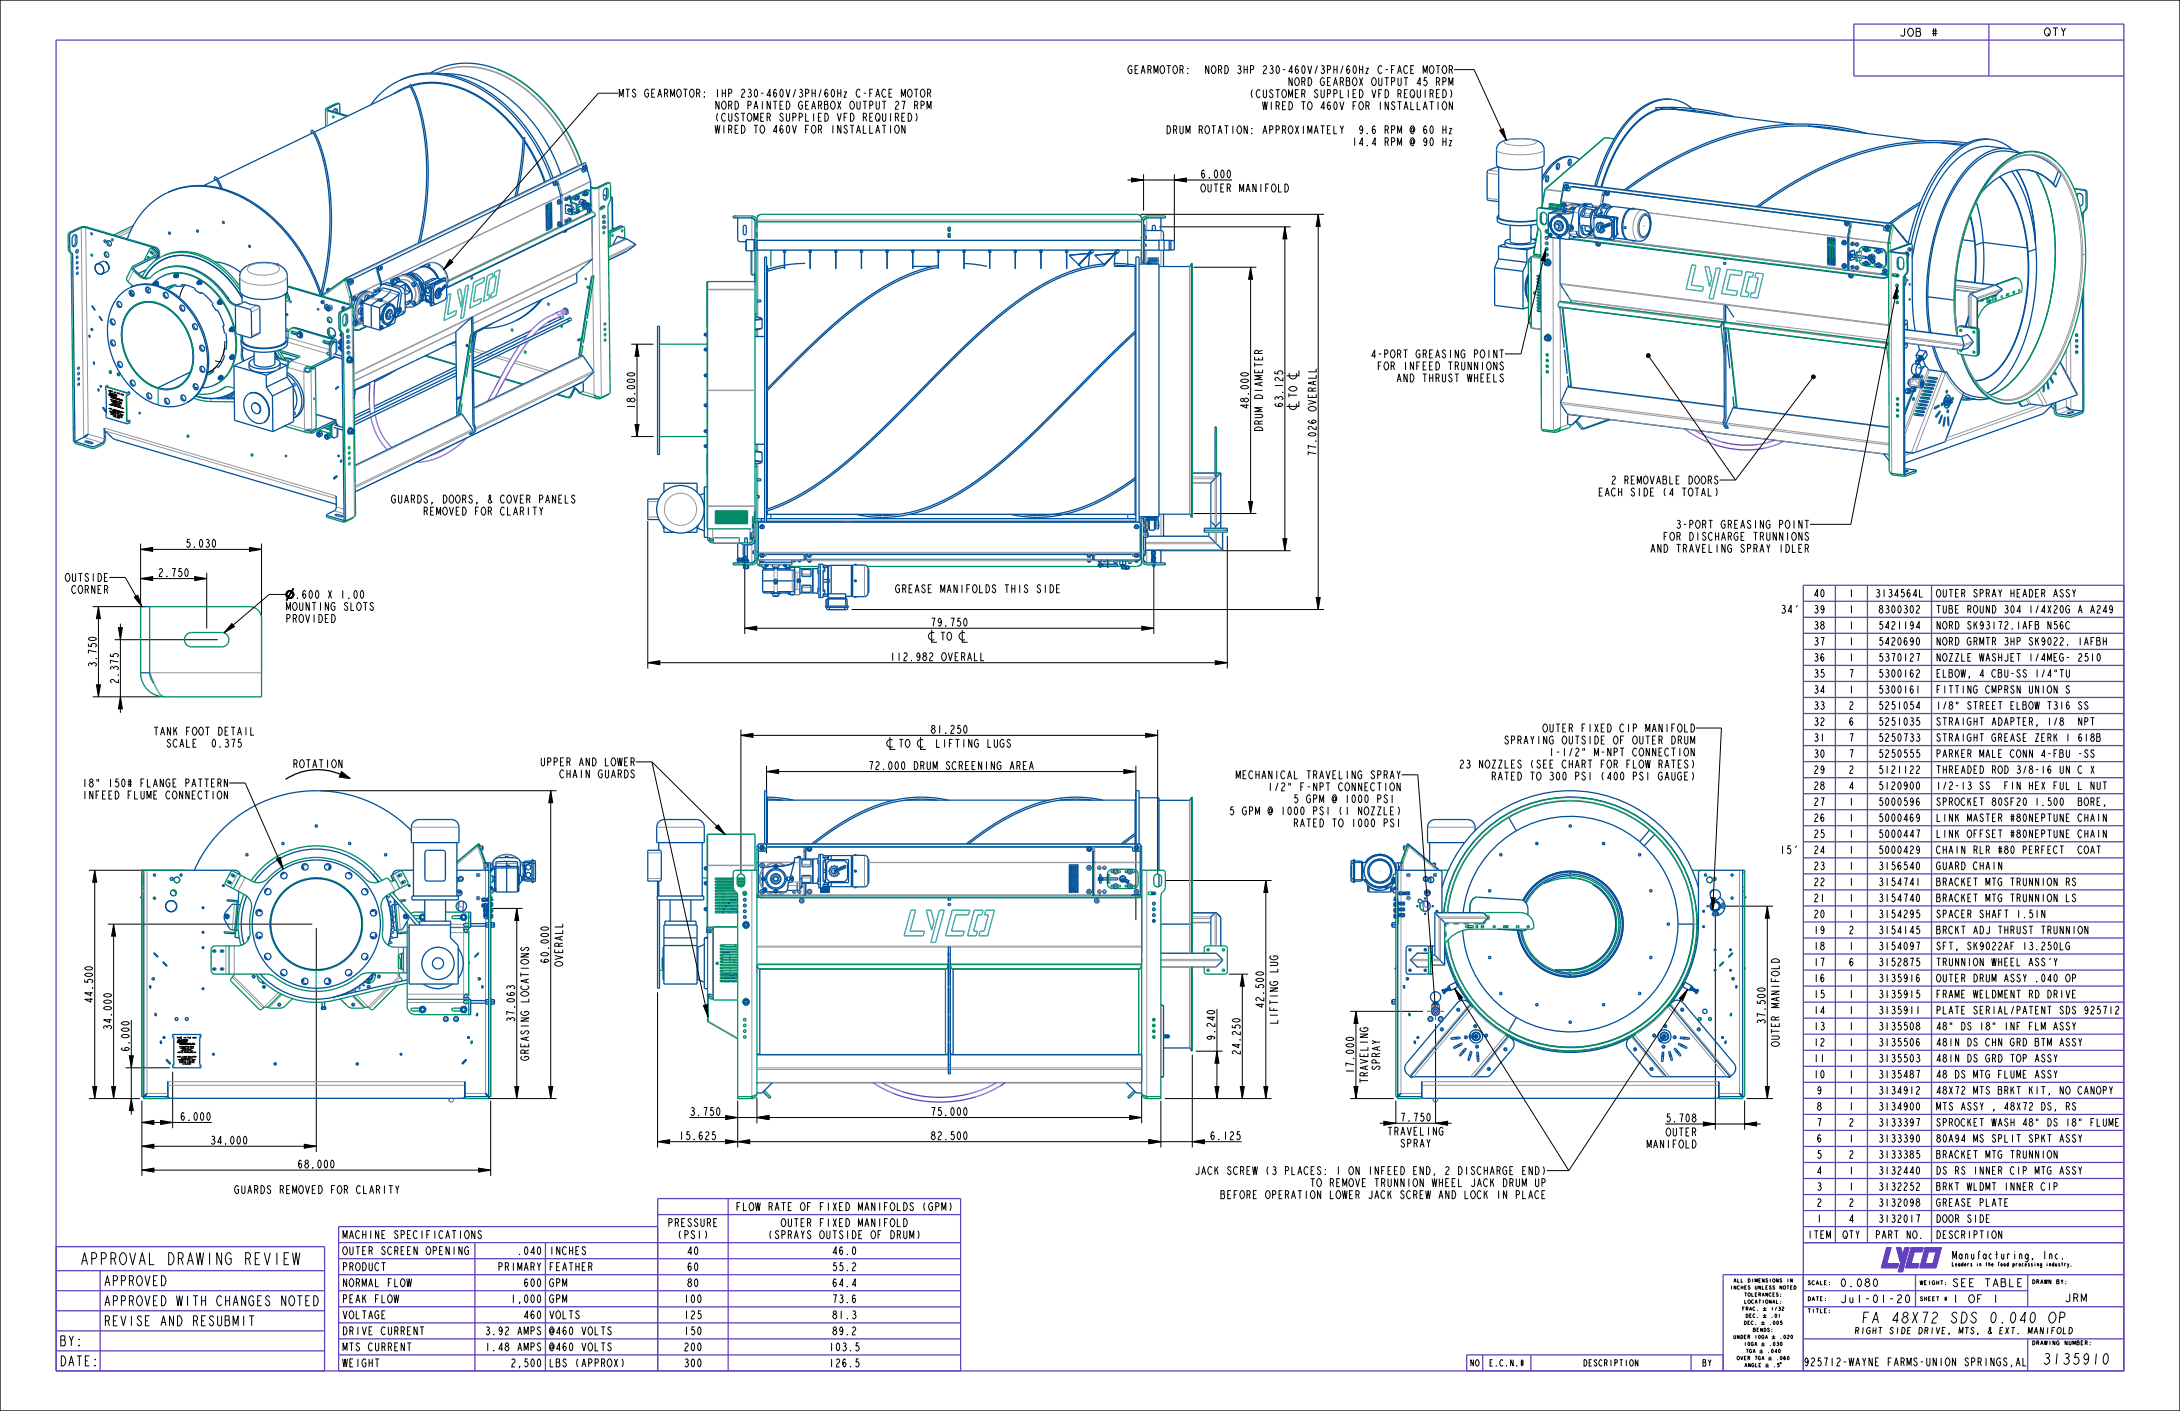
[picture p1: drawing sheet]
<svg xmlns="http://www.w3.org/2000/svg" width="864mm" height="559mm" viewBox="0 0 864 559" stroke-linecap="round" stroke-linejoin="round" font-family="sans-serif">
<defs><g id="words">
<text font-size="6.2" x="32.7" y="500.9">APPROVAL DRAWING REVIEW</text>
<g font-size="5.6">
<text x="738.1" y="524">FA 48X72 SDS 0.040 OP</text>
<text x="809.1" y="540.3">3135910</text>
</g>
<g font-size="5.2">
<text x="41" y="509.2">APPROVED</text>
<text x="41" y="517.1">APPROVED WITH CHANGES NOTED</text>
<text x="41" y="525.1">REVISE AND RESUBMIT</text>
<text x="23.5" y="533">BY:</text>
<text x="23.5" y="540.9">DATE:</text>
</g>
<g font-size="4.1">
<text x="752.3" y="14.4">JOB</text>
<text x="764.7" y="14.4">#</text>
<text x="809.6" y="14.2">QTY</text>
<text x="446.5" y="29.2">GEARMOTOR:</text>
<text x="476.2" y="29.2">NORD 3HP 230-460V/3PH/60Hz C-FACE MOTOR</text>
<text x="509.2" y="33.9">NORD GEARBOX OUTPUT 45 RPM</text>
<text x="244.8" y="38.5">MTS GEARMOTOR: 1HP 230-460V/3PH/60Hz C-FACE MOTOR</text>
<text x="494" y="38.7">(CUSTOMER SUPPLIED VFD REQUIRED)</text>
<text x="282" y="43.3">NORD PAINTED GEARBOX OUTPUT 27 RPM</text>
<text x="499.8" y="43.4">WIRED TO 460V FOR INSTALLATION</text>
<text x="282" y="48">(CUSTOMER SUPPLIED VFD REQUIRED)</text>
<text x="282" y="52.8">WIRED TO 460V FOR INSTALLATION</text>
<text x="461.7" y="53">DRUM ROTATION: APPROXIMATELY</text>
<text x="536" y="53">9.6 RPM @ 60 Hz</text>
<text x="533.5" y="57.7">14.4 RPM @ 90 Hz</text>
<text x="475.4" y="70.5">6.000</text>
<text x="475.4" y="76">OUTER MANIFOLD</text>
<text x="542.8" y="141.7">4-PORT GREASING POINT</text>
<text x="545.4" y="146.5">FOR INFEED TRUNNIONS</text>
<text x="553" y="151.3">AND THRUST WHEELS</text>
<text x="508.2" y="161.6" transform="rotate(-90 508.2 161.6)">63.125</text>
<text x="513.8" y="157.8" transform="rotate(-90 513.8 157.8)">TO</text>
<text x="251.6" y="162.2" transform="rotate(-90 251.6 162.2)">18.000</text>
<text x="494.6" y="162.2" transform="rotate(-90 494.6 162.2)">48.000</text>
<text x="500.2" y="171.1" transform="rotate(-90 500.2 171.1)">DRUM DIAMETER</text>
<text x="521.4" y="180.9" transform="rotate(-90 521.4 180.9)">77.026 OVERALL</text>
<text x="638" y="191.7">2 REMOVABLE DOORS</text>
<text x="632.9" y="196.5">EACH SIDE (4 TOTAL)</text>
<text x="155.6" y="199.3">GUARDS, DOORS, &amp; COVER PANELS</text>
<text x="168" y="204">REMOVED FOR CLARITY</text>
<text x="663.7" y="209.2">3-PORT GREASING POINT</text>
<text x="658.6" y="214">FOR DISCHARGE TRUNNIONS</text>
<text x="73.3" y="216.8">5.030</text>
<text x="653.5" y="218.8">AND TRAVELING SPRAY IDLER</text>
<text x="25.5" y="230.3">OUTSIDE</text>
<text x="62.4" y="228.3">2.750</text>
<text x="28.1" y="235">CORNER</text>
<text x="116.7" y="237">.600 X 1.00</text>
<text x="354.4" y="234.8">GREASE MANIFOLDS THIS SIDE</text>
<text x="113" y="241.8">MOUNTING SLOTS</text>
<text x="705.3" y="242.9">34'</text>
<text x="113" y="246.5">PROVIDED</text>
<text x="368.4" y="248">79.750</text>
<text x="372.2" y="253.6">TO</text>
<text x="352.4" y="261.7">112.982</text>
<text x="372.6" y="261.7">OVERALL</text>
<text x="38.2" y="264.5" transform="rotate(-90 38.2 264.5)">3.750</text>
<text x="46.9" y="271" transform="rotate(-90 46.9 271)">2.375</text>
<text x="61.1" y="291.2">TANK FOOT DETAIL</text>
<text x="368.4" y="290.4">81.250</text>
<text x="610.9" y="289.9">OUTER FIXED CIP MANIFOLD</text>
<text x="65.9" y="295.9">SCALE</text>
<text x="83.6" y="295.9">0.375</text>
<text x="355.7" y="296">TO</text>
<text x="370.3" y="296">LIFTING LUGS</text>
<text x="595.6" y="294.7">SPRAYING OUTSIDE OF OUTER DRUM</text>
<text x="613.4" y="299.4">1-1/2&quot; M-NPT CONNECTION</text>
<text x="115.8" y="304.1">ROTATION</text>
<text x="213.8" y="303.3">UPPER AND LOWER</text>
<text x="343.8" y="304.8">72.000 DRUM SCREENING AREA</text>
<text x="577.8" y="304.2">23 NOZZLES (SEE CHART FOR FLOW RATES)</text>
<text x="32.4" y="311.7">18&quot; 150# FLANGE PATTERN</text>
<text x="221.4" y="308.1">CHAIN GUARDS</text>
<text x="489.3" y="308.4">MECHANICAL TRAVELING SPRAY</text>
<text x="590.5" y="309">RATED TO 300 PSI (400 PSI GAUGE)</text>
<text x="32.4" y="316.4">INFEED FLUME CONNECTION</text>
<text x="502" y="313.2">1/2&quot; F-NPT CONNECTION</text>
<text x="512.1" y="318">5 GPM @ 1000 PSI</text>
<text x="486.7" y="322.7">5 GPM @ 1000 PSI (1 NOZZLE)</text>
<text x="512.1" y="327.5">RATED TO 1000 PSI</text>
<text x="704.9" y="338.1">15'</text>
<text x="217.4" y="381.7" transform="rotate(-90 217.4 381.7)">60.000</text>
<text x="222.9" y="383" transform="rotate(-90 222.9 383)">OVERALL</text>
<text x="36.7" y="397.5" transform="rotate(-90 36.7 397.5)">44.500</text>
<text x="500.7" y="399.5" transform="rotate(-90 500.7 399.5)">42.500</text>
<text x="203.9" y="405" transform="rotate(-90 203.9 405)">37.063</text>
<text x="506.2" y="405.9" transform="rotate(-90 506.2 405.9)">LIFTING LUG</text>
<text x="699.3" y="405.9" transform="rotate(-90 699.3 405.9)">37.500</text>
<text x="44.2" y="408.1" transform="rotate(-90 44.2 408.1)">34.000</text>
<text x="481.3" y="412.3" transform="rotate(-90 481.3 412.3)">9.240</text>
<text x="51.2" y="416.7" transform="rotate(-90 51.2 416.7)">6.000</text>
<text x="491.3" y="418.1" transform="rotate(-90 491.3 418.1)">24.250</text>
<text x="704.9" y="414.8" transform="rotate(-90 704.9 414.8)">OUTER MANIFOLD</text>
<text x="209.5" y="420.3" transform="rotate(-90 209.5 420.3)">GREASING LOCATIONS</text>
<text x="536.4" y="425.4" transform="rotate(-90 536.4 425.4)">17.000</text>
<text x="546.7" y="424.1" transform="rotate(-90 546.7 424.1)">SPRAY</text>
<text x="541.9" y="429.2" transform="rotate(-90 541.9 429.2)">TRAVELING</text>
<text x="71.2" y="443.7">6.000</text>
<text x="273.1" y="441.8">3.750</text>
<text x="368.4" y="441.8">75.000</text>
<text x="549.4" y="449.6">TRAVELING</text>
<text x="554.5" y="444">7.750</text>
<text x="659.7" y="444.3">5.708</text>
<text x="659.7" y="449.9">OUTER</text>
<text x="83.1" y="453.2">34.000</text>
<text x="268.7" y="451.4">15.625</text>
<text x="368.4" y="451.4">82.500</text>
<text x="479.1" y="451.4">6.125</text>
<text x="554.5" y="454.4">SPRAY</text>
<text x="652" y="454.7">MANIFOLD</text>
<text x="117.7" y="462.6">68.000</text>
<text x="473" y="465.2">JACK SCREW (3 PLACES: 1 ON INFEED END, 2 DISCHARGE END)</text>
<text x="93.4" y="472.7">GUARDS REMOVED FOR CLARITY</text>
<text x="518.8" y="470">TO REMOVE TRUNNION WHEEL JACK DRUM UP</text>
<text x="292.4" y="479.4">FLOW RATE OF FIXED MANIFOLDS (GPM)</text>
<text x="483.2" y="474.7">BEFORE OPERATION LOWER JACK SCREW AND LOCK IN PLACE</text>
<text x="264.6" y="485.8">PRESSURE</text>
<text x="309.7" y="485.8">OUTER FIXED MANIFOLD</text>
<text x="135.4" y="490.5">MACHINE SPECIFICATIONS</text>
<text x="268.3" y="490.6">(PSI)</text>
<text x="304.8" y="490.6">(SPRAYS OUTSIDE OF DRUM)</text>
<text x="135.4" y="496.9">OUTER SCREEN OPENING</text>
<text x="204.9" y="496.9">.040</text>
<text x="217.3" y="496.9">INCHES</text>
<text x="272" y="496.9">40</text>
<text x="329.6" y="496.9">46.0</text>
<text x="135.4" y="503.2">PRODUCT</text>
<text x="197.5" y="503.2">PRIMARY</text>
<text x="217.3" y="503.2">FEATHER</text>
<text x="272" y="503.3">60</text>
<text x="329.6" y="503.3">55.2</text>
<text x="773.1" y="498.7">Manufacturing, Inc.</text>
<text x="135.4" y="509.6">NORMAL FLOW</text>
<text x="207.4" y="509.6">600</text>
<text x="217.3" y="509.6">GPM</text>
<text x="272" y="509.6">80</text>
<text x="329.6" y="509.6">64.4</text>
<text x="728.7" y="509.6">0.080</text>
<text x="773.1" y="509.6">SEE</text>
<text x="785.5" y="509.6">TABLE</text>
<text x="135.4" y="515.9">PEAK FLOW</text>
<text x="202.4" y="515.9">1,000</text>
<text x="217.3" y="515.9">GPM</text>
<text x="270.8" y="516">100</text>
<text x="329.6" y="516">73.6</text>
<text x="728.7" y="515.9">Jul-01-20</text>
<text x="773.1" y="515.9">1</text>
<text x="779.3" y="515.9">OF</text>
<text x="788.6" y="515.9">1</text>
<text x="817.7" y="515.5">JRM</text>
<text x="135.4" y="522.3">VOLTAGE</text>
<text x="207.4" y="522.3">460</text>
<text x="217.3" y="522.3">VOLTS</text>
<text x="270.8" y="522.3">125</text>
<text x="329.6" y="522.3">81.3</text>
<text x="135.4" y="528.6">DRIVE CURRENT</text>
<text x="192.5" y="528.6">3.92 AMPS</text>
<text x="217.3" y="528.6">@460 VOLTS</text>
<text x="270.8" y="528.7">150</text>
<text x="329.6" y="528.7">89.2</text>
<text x="135.4" y="535">MTS CURRENT</text>
<text x="192.5" y="535">1.48 AMPS</text>
<text x="217.3" y="535">@460 VOLTS</text>
<text x="270.8" y="535">200</text>
<text x="328.3" y="535">103.5</text>
<text x="135.4" y="541.3">WEIGHT</text>
<text x="202.4" y="541.3">2,500</text>
<text x="217.3" y="541.3">LBS (APPROX)</text>
<text x="270.8" y="541.4">300</text>
<text x="328.3" y="541.4">126.5</text>
<text x="715.5" y="540.9">925712-WAYNE FARMS-UNION SPRINGS,AL</text>
</g>
<g font-size="4">
<text x="718.3" y="236.5">40</text>
<text x="732.2" y="236.5">1</text>
<text x="743" y="236.5">3134564L</text>
<text x="766.8" y="236.5">OUTER SPRAY HEADER ASSY</text>
<text x="718.3" y="242.8">39</text>
<text x="732.2" y="242.8">1</text>
<text x="744.2" y="242.8">8300302</text>
<text x="766.8" y="242.8">TUBE ROUND 304 1/4X20G A A249</text>
<text x="718.3" y="249.2">38</text>
<text x="732.2" y="249.2">1</text>
<text x="744.2" y="249.2">5421194</text>
<text x="766.8" y="249.2">NORD SK93172.1AFB N56C</text>
<text x="718.3" y="255.5">37</text>
<text x="732.2" y="255.5">1</text>
<text x="744.2" y="255.5">5420690</text>
<text x="766.8" y="255.5">NORD GRMTR 3HP SK9022. 1AFBH</text>
<text x="718.3" y="261.9">36</text>
<text x="732.2" y="261.9">1</text>
<text x="744.2" y="261.9">5370127</text>
<text x="766.8" y="261.9">NOZZLE WASHJET 1/4MEG- 2510</text>
<text x="718.3" y="268.2">35</text>
<text x="732.2" y="268.2">7</text>
<text x="744.2" y="268.2">5300162</text>
<text x="766.8" y="268.2">ELBOW, 4 CBU-SS 1/4&quot;TU</text>
<text x="718.3" y="274.6">34</text>
<text x="732.2" y="274.6">1</text>
<text x="744.2" y="274.6">5300161</text>
<text x="766.8" y="274.6">FITTING CMPRSN UNION S</text>
<text x="718.3" y="280.9">33</text>
<text x="732.2" y="280.9">2</text>
<text x="744.2" y="280.9">5251054</text>
<text x="766.8" y="280.9">1/8&quot; STREET ELBOW T316 SS</text>
<text x="718.3" y="287.3">32</text>
<text x="732.2" y="287.3">6</text>
<text x="744.2" y="287.3">5251035</text>
<text x="766.8" y="287.3">STRAIGHT ADAPTER, 1/8</text>
<text x="821.4" y="287.3">NPT</text>
<text x="718.3" y="293.6">31</text>
<text x="732.2" y="293.6">7</text>
<text x="744.2" y="293.6">5250733</text>
<text x="766.8" y="293.6">STRAIGHT GREASE ZERK 1 618B</text>
<text x="718.3" y="300">30</text>
<text x="732.2" y="300">7</text>
<text x="744.2" y="300">5250555</text>
<text x="766.8" y="300">PARKER MALE CONN 4-FBU -SS</text>
<text x="718.3" y="306.3">29</text>
<text x="732.2" y="306.3">2</text>
<text x="744.2" y="306.3">5121122</text>
<text x="766.8" y="306.3">THREADED ROD 3/8-16 UN C X</text>
<text x="718.3" y="312.7">28</text>
<text x="732.2" y="312.7">4</text>
<text x="744.2" y="312.7">5120900</text>
<text x="766.8" y="312.7">1/2-13 SS</text>
<text x="792.9" y="312.7">FIN HEX FUL L NUT</text>
<text x="718.3" y="319">27</text>
<text x="732.2" y="319">1</text>
<text x="744.2" y="319">5000596</text>
<text x="766.8" y="319">SPROCKET 80SF20 1.500</text>
<text x="821.4" y="319">BORE,</text>
<text x="718.3" y="325.4">26</text>
<text x="732.2" y="325.4">1</text>
<text x="744.2" y="325.4">5000469</text>
<text x="766.8" y="325.4">LINK MASTER #80NEPTUNE CHAIN</text>
<text x="718.3" y="331.7">25</text>
<text x="732.2" y="331.7">1</text>
<text x="744.2" y="331.7">5000447</text>
<text x="766.8" y="331.7">LINK OFFSET #80NEPTUNE CHAIN</text>
<text x="718.3" y="338.1">24</text>
<text x="732.2" y="338.1">1</text>
<text x="744.2" y="338.1">5000429</text>
<text x="766.8" y="338.1">CHAIN RLR #80 PERFECT</text>
<text x="821.4" y="338.1">COAT</text>
<text x="718.3" y="344.4">23</text>
<text x="732.2" y="344.4">1</text>
<text x="744.2" y="344.4">3156540</text>
<text x="766.8" y="344.4">GUARD CHAIN</text>
<text x="718.3" y="350.8">22</text>
<text x="732.2" y="350.8">1</text>
<text x="744.2" y="350.8">3154741</text>
<text x="766.8" y="350.8">BRACKET MTG TRUNNION RS</text>
<text x="718.3" y="357.1">21</text>
<text x="732.2" y="357.1">1</text>
<text x="744.2" y="357.1">3154740</text>
<text x="766.8" y="357.1">BRACKET MTG TRUNNION LS</text>
<text x="718.3" y="363.5">20</text>
<text x="732.2" y="363.5">1</text>
<text x="744.2" y="363.5">3154295</text>
<text x="766.8" y="363.5">SPACER SHAFT 1.5IN</text>
<text x="718.3" y="369.8">19</text>
<text x="732.2" y="369.8">2</text>
<text x="744.2" y="369.8">3154145</text>
<text x="766.8" y="369.8">BRCKT ADJ THRUST TRUNNION</text>
<text x="718.3" y="376.2">18</text>
<text x="732.2" y="376.2">1</text>
<text x="744.2" y="376.2">3154097</text>
<text x="766.8" y="376.2">SFT, SK9022AF 13.250LG</text>
<text x="718.3" y="382.5">17</text>
<text x="732.2" y="382.5">6</text>
<text x="744.2" y="382.5">3152875</text>
<text x="766.8" y="382.5">TRUNNION WHEEL ASS'Y</text>
<text x="718.3" y="388.9">16</text>
<text x="732.2" y="388.9">1</text>
<text x="744.2" y="388.9">3135916</text>
<text x="766.8" y="388.9">OUTER DRUM ASSY .040 OP</text>
<text x="718.3" y="395.2">15</text>
<text x="732.2" y="395.2">1</text>
<text x="744.2" y="395.2">3135915</text>
<text x="766.8" y="395.2">FRAME WELDMENT RD DRIVE</text>
<text x="718.3" y="401.6">14</text>
<text x="732.2" y="401.6">1</text>
<text x="744.2" y="401.6">3135911</text>
<text x="766.8" y="401.6">PLATE SERIAL/PATENT SDS 925712</text>
<text x="718.3" y="407.9">13</text>
<text x="732.2" y="407.9">1</text>
<text x="744.2" y="407.9">3135508</text>
<text x="766.8" y="407.9">48&quot; DS 18&quot; INF FLM ASSY</text>
<text x="718.3" y="414.3">12</text>
<text x="732.2" y="414.3">1</text>
<text x="744.2" y="414.3">3135506</text>
<text x="766.8" y="414.3">48IN DS CHN GRD BTM ASSY</text>
<text x="718.3" y="420.6">11</text>
<text x="732.2" y="420.6">1</text>
<text x="744.2" y="420.6">3135503</text>
<text x="766.8" y="420.6">48IN DS GRD TOP ASSY</text>
<text x="718.3" y="427">10</text>
<text x="732.2" y="427">1</text>
<text x="744.2" y="427">3135487</text>
<text x="766.8" y="427">48 DS MTG FLUME ASSY</text>
<text x="719.5" y="433.3">9</text>
<text x="732.2" y="433.3">1</text>
<text x="744.2" y="433.3">3134912</text>
<text x="766.8" y="433.3">48X72 MTS BRKT KIT, NO CANOPY</text>
<text x="719.5" y="439.7">8</text>
<text x="732.2" y="439.7">1</text>
<text x="744.2" y="439.7">3134900</text>
<text x="766.8" y="439.7">MTS ASSY , 48X72 DS, RS</text>
<text x="719.5" y="446">7</text>
<text x="732.2" y="446">2</text>
<text x="744.2" y="446">3133397</text>
<text x="766.8" y="446">SPROCKET WASH 48&quot; DS 18&quot; FLUME</text>
<text x="719.5" y="452.4">6</text>
<text x="732.2" y="452.4">1</text>
<text x="744.2" y="452.4">3133390</text>
<text x="766.8" y="452.4">80A94 MS SPLIT SPKT ASSY</text>
<text x="719.5" y="458.7">5</text>
<text x="732.2" y="458.7">2</text>
<text x="744.2" y="458.7">3133385</text>
<text x="766.8" y="458.7">BRACKET MTG TRUNNION</text>
<text x="719.5" y="465.1">4</text>
<text x="732.2" y="465.1">1</text>
<text x="744.2" y="465.1">3132440</text>
<text x="766.8" y="465.1">DS RS INNER CIP MTG ASSY</text>
<text x="719.5" y="471.4">3</text>
<text x="732.2" y="471.4">1</text>
<text x="744.2" y="471.4">3132252</text>
<text x="766.8" y="471.4">BRKT WLDMT INNER CIP</text>
<text x="719.5" y="477.8">2</text>
<text x="732.2" y="477.8">2</text>
<text x="744.2" y="477.8">3132098</text>
<text x="766.8" y="477.8">GREASE PLATE</text>
<text x="719.5" y="484.1">1</text>
<text x="732.2" y="484.1">4</text>
<text x="744.2" y="484.1">3132017</text>
<text x="766.8" y="484.1">DOOR SIDE</text>
<text x="716" y="490.5">ITEM</text>
<text x="729.9" y="490.5">QTY</text>
<text x="743" y="490.5">PART NO.</text>
<text x="766.8" y="490.5">DESCRIPTION</text>
</g>
<g font-size="3.3">
<text x="735.5" y="528.2">RIGHT SIDE DRIVE, MTS, &amp; EXT. MANIFOLD</text>
<text x="582.2" y="541">NO</text>
<text x="590" y="541">E.C.N.#</text>
<text x="627.3" y="541">DESCRIPTION</text>
<text x="674.3" y="541">BY</text>
</g>
<g font-size="2.1">
<text x="773.1" y="501.5">Leaders in the food processing industry.</text>
<text x="716" y="508.8">SCALE:</text>
<text x="760.4" y="508.8">WEIGHT:</text>
<text x="804.9" y="508.4">DRAWN</text>
<text x="814.2" y="508.4">BY:</text>
<text x="716" y="515.2">DATE:</text>
<text x="760.4" y="515.2">SHEET</text>
<text x="769.8" y="515.2">#</text>
<text x="716" y="519.9">TITLE:</text>
<text x="804.9" y="532.6">DRAWING</text>
<text x="817.3" y="532.6">NUMBER:</text>
</g>
<g font-size="1.8">
<text x="686.9" y="507.8">ALL</text>
<text x="692.4" y="507.8">DIMENSIONS</text>
<text x="707.4" y="507.8">IN</text>
<text x="685.6" y="510.6">INCHES</text>
<text x="691" y="513.4">TOLERANCES:</text>
<text x="695.1" y="510.6">UNLESS</text>
<text x="704.6" y="510.6">NOTED</text>
<text x="690.1" y="519">FRAC.</text>
<text x="691" y="516.2">LOCATIONAL:</text>
<text x="691.5" y="521.8">DEC.</text>
<text x="701.4" y="521.8">.01</text>
<text x="701.5" y="519">1/32</text>
<text x="690.8" y="524.6">DEC.</text>
<text x="694.4" y="527.4">BENDS:</text>
<text x="700.8" y="524.6">.005</text>
<text x="686.7" y="530.2">UNDER</text>
<text x="690.8" y="533">10GA</text>
<text x="694.9" y="530.2">10GA</text>
<text x="700.8" y="533">.030</text>
<text x="705" y="530.2">.020</text>
<text x="688.1" y="538.5">OVER</text>
<text x="691.5" y="535.7">7GA</text>
<text x="694.9" y="538.5">7GA</text>
<text x="700.1" y="535.7">.040</text>
<text x="703.6" y="538.5">.060</text>
<text x="691" y="541.3">ANGLE</text>
<text x="702.4" y="541.3">.5</text>
</g>
</g></defs>
<path d="M749.1 494.1l-2.1 8h-1.7z" fill="#6441be"/>
<path d="M749.1 494.1l-2.1 8h-1.7z" fill="none" stroke="#6441be" stroke-width=".4"/>
<path d="M747.4 494.1h1.7l-3.8 8z" fill="#6441be"/>
<path d="M747.4 494.1h1.7l-3.8 8z" fill="none" stroke="#6441be" stroke-width=".4"/>
<path d="M747.4 500.5h4.7l-5.1 1.6z" fill="#6441be"/>
<path d="M747.4 500.5h4.7l-5.1 1.6z" fill="none" stroke="#6441be" stroke-width=".4"/>
<path d="M747 502.1l5.1-1.6-.4 1.6z" fill="#6441be"/>
<path d="M747 502.1l5.1-1.6-.4 1.6z" fill="none" stroke="#6441be" stroke-width=".4"/>
<path d="M754.6 494.1h1.6l-4.2 9.5z" fill="#6441be"/>
<path d="M754.6 494.1h1.6l-4.2 9.5z" fill="none" stroke="#6441be" stroke-width=".4"/>
<path d="M756.2 494.1l-2.5 9.5h-1.7z" fill="#6441be"/>
<path d="M756.2 494.1l-2.5 9.5h-1.7z" fill="none" stroke="#6441be" stroke-width=".4"/>
<path d="M758.7 494.1l-2.1 8h-1.6z" fill="#6441be"/>
<path d="M758.7 494.1l-2.1 8h-1.6z" fill="none" stroke="#6441be" stroke-width=".4"/>
<path d="M757.1 494.1h1.6l-3.7 8z" fill="#6441be"/>
<path d="M757.1 494.1h1.6l-3.7 8z" fill="none" stroke="#6441be" stroke-width=".4"/>
<path d="M757 500.5h3.1l-3.5 1.6z" fill="#6441be"/>
<path d="M757 500.5h3.1l-3.5 1.6z" fill="none" stroke="#6441be" stroke-width=".4"/>
<path d="M756.6 502.1l3.5-1.6-.4 1.6z" fill="#6441be"/>
<path d="M756.6 502.1l3.5-1.6-.4 1.6z" fill="none" stroke="#6441be" stroke-width=".4"/>
<path d="M758.7 494.1h3.1l-3.5 1.6z" fill="#6441be"/>
<path d="M758.7 494.1h3.1l-3.5 1.6z" fill="none" stroke="#6441be" stroke-width=".4"/>
<path d="M758.3 495.7l3.5-1.6-.4 1.6z" fill="#6441be"/>
<path d="M758.3 495.7l3.5-1.6-.4 1.6z" fill="none" stroke="#6441be" stroke-width=".4"/>
<path d="M762.7 494.1h1.6l-2.1 8z" fill="#6441be"/>
<path d="M762.7 494.1h1.6l-2.1 8z" fill="none" stroke="#6441be" stroke-width=".4"/>
<path d="M762.7 494.1l-.5 8h-1.6z" fill="#6441be"/>
<path d="M762.7 494.1l-.5 8h-1.6z" fill="none" stroke="#6441be" stroke-width=".4"/>
<path d="M764.3 494.1h3.2l-3.6 1.6z" fill="#6441be"/>
<path d="M764.3 494.1h3.2l-3.6 1.6z" fill="none" stroke="#6441be" stroke-width=".4"/>
<path d="M763.9 495.7l3.6-1.6-.5 1.6z" fill="#6441be"/>
<path d="M763.9 495.7l3.6-1.6-.5 1.6z" fill="none" stroke="#6441be" stroke-width=".4"/>
<path d="M769 494.1l-2.1 8h-1.6z" fill="#6441be"/>
<path d="M769 494.1l-2.1 8h-1.6z" fill="none" stroke="#6441be" stroke-width=".4"/>
<path d="M767.5 494.1h1.5l-3.7 8z" fill="#6441be"/>
<path d="M767.5 494.1h1.5l-3.7 8z" fill="none" stroke="#6441be" stroke-width=".4"/>
<path d="M762.6 500.5h3.2l-3.6 1.6z" fill="#6441be"/>
<path d="M762.6 500.5h3.2l-3.6 1.6z" fill="none" stroke="#6441be" stroke-width=".4"/>
<path d="M762.2 502.1l3.6-1.6-.5 1.6z" fill="#6441be"/>
<path d="M762.2 502.1l3.6-1.6-.5 1.6z" fill="none" stroke="#6441be" stroke-width=".4"/>
<path d="M752.9 494.1l.7 2.4-.8 3z" fill="#6441be"/>
<path d="M752.9 494.1l.7 2.4-.8 3z" fill="none" stroke="#6441be" stroke-width=".4"/>
<path d="M751.3 494.1h1.6l-.1 5.4z" fill="#6441be"/>
<path d="M751.3 494.1h1.6l-.1 5.4z" fill="none" stroke="#6441be" stroke-width=".4"/>
<g fill="none" stroke="#000" stroke-width=".4">
<path d="M446.7 71.3h41.4M448.3 70.5l4.7 .8-4.7 .8zM453 69v14.4M465.2 71.3l4.8-.8v1.6zM465.2 69v26.4M451.8 84.9h72.7M459.3 89.8h52M509 89.8l.8 4.8h-1.6zM509 89.8v128.3M522.2 84.9l.8 4.7h-1.6zM522.2 84.9v156.5M472.8 105.8h24.9"/>
<path d="M495.4 105.8l.8 4.8h-1.6zM495.4 105.8v97.6M250.1 136.3h8.8M252.4 136.3l.7 4.8h-1.5zM252.4 136.3v36.6M510.9 159.9a1.56 1.56 0 0 0 1.3 2.4 1.56 1.56 0 0 0 1.3-2.4M510.9 147.8a1.56 1.56 0 0 0 1.3 2.4 1.56 1.56 0 0 0 1.3-2.4M514.6 158.8v2.2h-4.9M514.6 146.7v2.1h-4.9M250.1 172.9h8.8M251.6 168.1h1.5l-.7 4.8zM494.6 198.6h1.6l-.8 4.8z"/>
<path d="M55.7 217.6l4.8-.8v1.6zM55.7 215.3v23.4M55.7 217.6h47.9M98.8 216.8l4.8 .8-4.8 .8zM103.6 215.3v49.6M256.6 206.3v58.4M459.3 218.1h52M472.8 203.4h24.9M486.2 212.3v52.4M508.2 213.3h1.6l-.8 4.8zM55.7 229.1l4.8-.8v1.6zM55.7 229.1h26.2"/>
<path d="M77.1 228.3l4.8 .8-4.8 .8zM81.9 226.9v22M295 221v30.1M457.1 221v30.1M521.4 236.6h1.6l-.8 4.8zM36.7 240.2h21M39 240.2l.8 4.8h-1.6zM39 240.2v35.8M45.4 253.3h40.9M46.9 248.6h1.6l-.8 4.7zM47.7 247v35.3M295 248.8l4.8-.8v1.6z"/>
<path d="M295 248.8h162.1M337.3 241.4h187.2M369.1 249.5v4.9h2.1M370.1 250.7a1.56 1.56 0 0 0-2.3 1.3 1.56 1.56 0 0 0 2.3 1.3M381.2 249.5v4.9h2.1M382.3 250.7a1.56 1.56 0 0 0-2.4 1.3 1.56 1.56 0 0 0 2.4 1.3M452.3 248l4.8 .8-4.8 .8zM36.7 276h26.9M38.2 271.2h1.6l-.8 4.8zM47.7 276l.8 4.7h-1.6zM256.6 262.5l4.8-.8v1.6zM256.6 262.5h229.6"/>
<path d="M481.4 261.7l4.8 .8-4.8 .8zM293.5 291.2l4.8-.8v1.6zM293.5 288.9v57.2M293.5 291.2h165.1M352.6 291.9v4.9h2.1M353.6 293.1a1.56 1.56 0 0 0-2.4 1.3 1.56 1.56 0 0 0 2.4 1.3M364.7 291.9v4.9h2.1M365.7 293.1a1.56 1.56 0 0 0-2.3 1.3 1.56 1.56 0 0 0 2.3 1.3M453.8 290.4l4.8 .8-4.8 .8zM458.6 288.9v57.2M126.9 313.2h93.6M218.2 313.2l.8 4.7h-1.6z"/>
<path d="M218.2 313.2v121.9M303.7 305.6l4.7-.8v1.6zM303.7 303.3v34.7M303.7 305.6h146.3M445.2 304.8l4.8 .8-4.8 .8zM450 303.3v61.1M35.2 344.6h21.4M37.5 344.6l.8 4.8h-1.6zM37.5 344.6v90.5M194.9 359.8h12.1M204.7 359.8l.8 4.7h-1.6zM204.7 359.8v75.3"/>
<path d="M461.7 348.7h42M501.5 348.7l.7 4.8h-1.5zM501.5 348.7v86.4M681.1 358.9h21.3M700.1 358.9l.8 4.7h-1.6zM700.1 358.9v76.2M42.7 366h81M45 366l.8 4.7h-1.6zM45 366v69.1M125.3 367.6v88.6M679.5 360.5v86.9M260.5 393v61.4"/>
<path d="M482.1 399.6v35.5M486.8 385.8h7.6M492.1 385.8l.8 4.8h-1.6zM492.1 385.8v49.3M51.2 418.1h1.6l-.8 4.8zM52 404v37.4M472.3 417.7v36.7M473.7 416.3h10.7M482.1 416.3l.8 4.8h-1.6zM534.9 400.5h28.8M537.2 400.5l.8 4.8h-1.6zM537.2 400.5v34.6"/>
<path d="M568.7 405.5v39.3M35.2 435.1h20.2M36.7 430.3h1.6l-.8 4.8zM44.2 430.3h1.6l-.8 4.8zM49.7 422.9h17.6M52 435.1l.8 4.7h-1.6zM56.2 435.9v29.8M68.4 424.5v22.3M191 435.1h29.5M194.4 435.9v29.8M203.9 430.3h1.6l-.8 4.8zM217.4 430.3h1.6l-.8 4.8z"/>
<path d="M292.2 435.9v18.5M299.9 434.6v10.3M452.3 432.8v12.1M459.9 435.9v18.5M461.5 435.1h42.2M481.3 430.3h1.6l-.8 4.8zM491.3 430.3h1.6l-.8 4.8zM500.7 430.3h1.5l-.7 4.8zM534.9 435.1h17.2M536.4 430.3h1.6l-.8 4.8zM553 435.9v8.9M691.1 435.9v11.5"/>
<path d="M692 435.1h10.4M699.3 430.3h1.6l-.8 4.8zM56.2 454l4.8-.8v1.5zM56.2 444.5l4.8-.8v1.6zM56.2 454h69.1M56.2 444.5h27.7M63.6 443.7l4.8 .8-4.8 .8zM120.5 453.2l4.8 .8-4.8 .7zM260.5 452.1l4.8-.7v1.5zM260.5 452.1h231.3M273.1 442.6h179.2M287.5 441.8l4.7 .8-4.7 .8z"/>
<path d="M287.5 451.4l4.7 .7-4.7 .8zM292.2 452.1l4.8-.7v1.5zM299.9 442.6l4.7-.8v1.6zM447.5 441.8l4.8 .8-4.8 .8zM455.1 451.4l4.8 .7-4.8 .8zM472.3 452.1l4.8-.7v1.5zM546.6 444.8h28.5M548.2 444l4.8 .8-4.8 .8zM568.7 444.8l4.8-.8v1.6zM659.7 445.1h37.8M674.8 444.3l4.7 .8-4.7 .8zM691.1 445.1l4.8-.8v1.6z"/>
<path d="M56.2 463.4l4.8-.8v1.6zM56.2 463.4h138.2M189.6 462.6l4.8 .8-4.8 .8z"/>
</g>
<g fill="#000">
<path d="M448.3 70.5l4.7 .8-4.7 .8zM465.2 71.3l4.8-.8v1.6zM509 89.8l.8 4.8h-1.6zM522.2 84.9l.8 4.7h-1.6zM495.4 105.8l.8 4.8h-1.6zM252.4 136.3l.7 4.8h-1.5zM251.6 168.1h1.5l-.7 4.8zM55.7 217.6l4.8-.8v1.6zM98.8 216.8l4.8 .8-4.8 .8zM494.6 198.6h1.6l-.8 4.8zM508.2 213.3h1.6l-.8 4.8zM55.7 229.1l4.8-.8v1.6z"/>
<path d="M77.1 228.3l4.8 .8-4.8 .8zM39 240.2l.8 4.8h-1.6zM46.9 248.6h1.6l-.8 4.7zM295 248.8l4.8-.8v1.6zM452.3 248l4.8 .8-4.8 .8zM521.4 236.6h1.6l-.8 4.8zM38.2 271.2h1.6l-.8 4.8zM47.7 276l.8 4.7h-1.6zM256.6 262.5l4.8-.8v1.6zM481.4 261.7l4.8 .8-4.8 .8zM293.5 291.2l4.8-.8v1.6zM453.8 290.4l4.8 .8-4.8 .8z"/>
<path d="M218.2 313.2l.8 4.7h-1.6zM303.7 305.6l4.7-.8v1.6zM445.2 304.8l4.8 .8-4.8 .8zM37.5 344.6l.8 4.8h-1.6zM204.7 359.8l.8 4.7h-1.6zM501.5 348.7l.7 4.8h-1.5zM700.1 358.9l.8 4.7h-1.6zM45 366l.8 4.7h-1.6zM492.1 385.8l.8 4.8h-1.6zM482.1 416.3l.8 4.8h-1.6zM537.2 400.5l.8 4.8h-1.6zM36.7 430.3h1.6l-.8 4.8z"/>
<path d="M44.2 430.3h1.6l-.8 4.8zM51.2 418.1h1.6l-.8 4.8zM52 435.1l.8 4.7h-1.6zM203.9 430.3h1.6l-.8 4.8zM217.4 430.3h1.6l-.8 4.8zM481.3 430.3h1.6l-.8 4.8zM491.3 430.3h1.6l-.8 4.8zM500.7 430.3h1.5l-.7 4.8zM536.4 430.3h1.6l-.8 4.8zM699.3 430.3h1.6l-.8 4.8zM56.2 454l4.8-.8v1.5zM56.2 444.5l4.8-.8v1.6z"/>
<path d="M63.6 443.7l4.8 .8-4.8 .8zM120.5 453.2l4.8 .8-4.8 .7zM260.5 452.1l4.8-.7v1.5zM287.5 441.8l4.7 .8-4.7 .8zM287.5 451.4l4.7 .7-4.7 .8zM292.2 452.1l4.8-.7v1.5zM299.9 442.6l4.7-.8v1.6zM447.5 441.8l4.8 .8-4.8 .8zM455.1 451.4l4.8 .7-4.8 .8zM472.3 452.1l4.8-.7v1.5zM548.2 444l4.8 .8-4.8 .8zM568.7 444.8l4.8-.8v1.6z"/>
<path d="M674.8 444.3l4.7 .8-4.7 .8zM691.1 445.1l4.8-.8v1.6zM56.2 463.4l4.8-.8v1.6zM189.6 462.6l4.8 .8-4.8 .8z"/>
</g>
<g fill="none" stroke="#6441be" stroke-width=".51">
<path d="M787.9 9.5v20.6M841.4 15.9h-819.2v527h819.2v-533.4h-107v20.6h107M714.4 238.1h127M727.1 231.8v260.3M739.8 231.8v260.3M765.2 231.8v260.3M841.4 231.8h-127v311.1M714.4 257.2h127M714.4 250.8h127M714.4 244.5h127M714.4 276.2h127M714.4 269.9h127"/>
<path d="M714.4 263.5h127M714.4 295.3h127M714.4 288.9h127M714.4 282.6h127M714.4 314.3h127M714.4 308h127M714.4 301.6h127M714.4 339.7h127M714.4 333.4h127M714.4 327h127M714.4 320.7h127M714.4 358.8h127"/>
<path d="M714.4 352.4h127M714.4 346.1h127M714.4 377.8h127M714.4 371.5h127M714.4 365.1h127M714.4 396.9h127M714.4 390.5h127M714.4 384.2h127M714.4 415.9h127M714.4 409.6h127M714.4 403.2h127M714.4 435h127"/>
<path d="M714.4 428.6h127M714.4 422.3h127M714.4 454h127M714.4 447.7h127M714.4 441.3h127M714.4 479.4h127M714.4 473.1h127M714.4 466.7h127M714.4 460.4h127M714.4 492.1h127M714.4 485.8h127M751.3 494.1h1.6l.7 2.4-.8 3z"/>
<path d="M754.6 494.1h1.6l-2.5 9.5h-1.7zM758.3 495.7h3.1l.4-1.6h-4.7l-2.1 8h4.7l.4-1.6h-3.1M758.7 494.1l-2.1 8M762.7 494.1h6.3l-2.1 8h-6.3zM763.9 495.7h3.1M764.3 494.1l-2.1 8M767.5 494.1l-2.2 8M714.4 511.2h88.9M714.4 517.5h127M747.4 500.5h4.7l-.4 1.6h-6.4l2.1-8h1.7l-2.1 8M758.8 504.8v12.7M762.6 500.5h3.2"/>
<path d="M803.3 504.8v12.7M841.4 504.8h-158.8v38.1M587.4 536.6v6.3M606.4 536.6v6.3M669.9 536.6v6.3M682.6 536.6h-101.6v6.3M714.4 530.2h127M803.3 530.2v12.7"/>
</g>
<path d="M0 0h863.6v558.8h-863.6z" fill="none" stroke="#000" stroke-width=".51"/>
<!-- layer: 0_COMPONENTS -->
<g fill="none" stroke="#00509b" stroke-width=".51">
<path d="M158.7 31.7a32.9 32.9 0 0 1 29.6 1.5 65.9 65.9 0 0 1 30.8 37.3M158.7 31.7l-.8 .4a28.9 28.9 0 0 0-11.1 9.5M158.7 31.7a33.2 33.2 0 0 1 28.8 1.9 65.9 65.9 0 0 1 30.8 37.3M162 33.8a36 36 0 0 1 5 13.6 113.2 113.2 0 0 1-1.3 48.9M162.2 34l-3.2 1.4-3.1 1.8M162.3 33.2a30.5 30.5 0 0 1 4.8 12.1 112.5 112.5 0 0 1-.6 50.6M162.4 34.3l-37.9 18.1M162.8 33.8a34.8 34.8 0 0 1 30.2 6.5 59.5 59.5 0 0 1 14.3 14.5M163 34.1l3.1-.8a34.7 34.7 0 0 1 26.1 6.8 59.3 59.3 0 0 1 15 15.2M170.5 28.9a30.1 30.1 0 0 1 28.7-.6 61.9 61.9 0 0 1 31.3 36.7M175.6 29.2l3.5 .1a42.9 42.9 0 0 1 26.9 13.6 67.6 67.6 0 0 1 16.2 26.1M661.8 39.3l2.7 .5 2.6 1 2.5 1.6 2.2 1.9"/>
<path d="M661.8 39.3a19.4 19.4 0 0 0-15.1 7 64 64 0 0 0-14.3 27.5M661.8 39.3a18.4 18.4 0 0 0-15.3 6.5 63.2 63.2 0 0 0-14.8 27.9M123.4 51.5l-.2 .4 .2 1M123.4 51.6a5.1 5.1 0 0 1 2.6 3.7 94.7 94.7 0 0 1 4.6 45.1l-1.6 10-1.5 6.7M123.6 52.2a32 32 0 0 1 4.9 13.2 112.8 112.8 0 0 1-1.4 50.5M123.8 52.4h.1M123.8 52.4l.1 .2M124 52.6l-37.8 18.3M131.9 44.2l.6-.9 .6-.3 .5 .5 .1 1.2M132.2 46l.1 .4M133.7 40.9l.6 .1M134.3 41l-4.3 2-.3 .4 8.2 2.5"/>
<path d="M134.3 41l.3 .6v3.4M207.4 54.5l-.1 .2a120.8 120.8 0 0 1-3.3 23.1M207.8 56.1a68 68 0 0 1 7.9 16M207.8 55.6a68.3 68.3 0 0 1 8.2 16.4M207.9 54.3l-1.2 13.2-1.9 9.9M593.9 56.9l2.4-1.3 4.2-.7 5.2 .2 3.7 .9 1.4 1 .8 1.4 .1 7-.7 .6-1.6 .6-5.5 .6-5.9-.2-4.3-.9-.8-.8-.1-6 .3-1.3zM635.7 54.6h.1M655.7 42.7h.1M655.8 42.7l7-.2 9.8 .7M655.8 42.7l.3 .4-.3 .3M655.8 43.4h.1M655.8 43.4l7.1-.1 9.6 .7"/>
<path d="M656.4 43.4a27.8 27.8 0 0 0-14.3 12.7l-4.4 8.3-3.5 9.6M657.6 43.1l3.7-.4 3.6 .7M657.8 43.3l-.9 .3a24.5 24.5 0 0 0-13.2 10.6 66.3 66.3 0 0 0-9.2 19.9M661.9 43.1l48.5 6.1M672.5 44l8.6 1.5M672.6 43.2l6.2 1 8.2 2M716.1 49.9l46.7 5.9M724.7 50.5l.3 .1M724.8 49.8h.3M725 50.6l8.5 1.5M725 50.6a104.3 104.3 0 0 0-65.1 14.5l-6.8 4.1-8.8 6.1M725.1 49.8a91.5 91.5 0 0 1 14.4 3"/>
<path d="M725.1 49.8a104.8 104.8 0 0 0-65.8 14.9l-6.8 4.2-9.1 6.3M768.8 56.5l8.7 1.1M777.4 57.2a104.9 104.9 0 0 0-66 15.1l-6.7 4.1-7.9 5.5M777.4 57.2h.1M777.5 57.2l.7 .1zM779.3 56.7a101.2 101.2 0 0 0-61.4 11.3l-10.4 5.8-11.6 8M787.8 55.2l1.1 .1M787.8 55.2l-3.1 .2a23.8 23.8 0 0 0-14.4 10 76.3 76.3 0 0 0-13.2 31.1M787.8 55.1l-3.9 .1-4.2 1.3a31 31 0 0 0-13.7 13.3 81.7 81.7 0 0 0-10 26.8M787.8 55.1l1.1 .2M788.9 55.3l4.3 1.3 4 2.7M795.2 58.9l2.5 .6 2.4 1"/>
<path d="M795.2 58.9l-3.6 .1a19.4 19.4 0 0 0-11.6 6.8 66.8 66.8 0 0 0-14.8 32 93 93 0 0 0-.8 33.9M795.2 58.9l-7.2-.9-2.9 .1a20.1 20.1 0 0 0-12.6 7.7 72.7 72.7 0 0 0-15 36.4M66.4 76.3a33.3 33.3 0 0 1 30.5 2 66.9 66.9 0 0 1 30.6 38.9M66.4 76.3a31 31 0 0 0-16 18.3M66.4 76.3a34.3 34.3 0 0 1 31.7 3.1 67.7 67.7 0 0 1 28.8 37.6M85.1 71.4l-.2-1.1a.72 .72 0 0 1 .8-.2 .72 .72 0 0 1 .5 .7l1.9 4M85.3 70.8l2.1 3.8M85.5 70.9l.1 .3M85.7 71.1l-5 2.4M219.3 72l-.1 1 .8 .5M219.5 71.9l-.2 1 .7 .6M219.7 72.1l-.2 .7 .6 .4"/>
<path d="M219.7 72.1h.1M219.7 72.8l.3 .3M219.7 72.2v.6M219.8 72v.2M219.8 71.7l.4 .3M219.8 72v.1M219.8 72h.1M219.9 72h.1M219.9 72v.1M220 72l-.3 .1M220 72h.1M220 72.7l.2 .2"/>
<path d="M220 72.7l-.3 .1M220 73.5h.1M220 72.1l.1 .3M220 72.1l-.3 .1M220.1 72.4l-.1 .3M220.1 72.4l.1 .5M220.2 72.9l.1 .2M220.2 72.9l.3 .1M220.2 73.1l-.1 .1M220.3 72.1l-.2 .3M220.3 72.1h-.3M220.3 72.1l.3 .1"/>
<path d="M220.3 73.1h-.3M220.4 71.4l.1 .7M220.4 73.1l-.4 .4M220.4 72l.2 .2M220.4 72l-.1 .1M220.4 72l-.7 .2M220.5 73l-.2 .1M220.6 72.2l.1 .4M220.7 72.7l1.4 4.8M220.7 72.6l-.2 .4M220.8 73.1h.1M221.4 79.5l-.2 .8 .5 .3"/>
<path d="M221.4 79.9l.3 .1M221.4 79.9v.6M221.4 79.5h.1M221.4 79.5l.6 .1M221.4 72.9l-.6 .2M221.4 72.9h.1M221.4 72.9h-.2M221.7 79.5l-.3 .4M221.7 79.1l-.5 .1-.4 .6v.7l.4 .3M221.7 79.1l.3 .5M221.7 79.1l-.5 .3-.3 .8M221.7 79.4h.1"/>
<path d="M221.7 79.4l.2 .1M221.9 79.8l-.2 .2M221.9 79.8l-.2 .5M222 79.6l.2 .1M222 79.6l-.1 .2M222 79.6h.1M222.1 77.5l.1 2.1M222.2 79.7l.1 .3M222.2 79.7l-.3 .1M222.3 80l-.1 .5M222.5 77.3l.2 .1M222.7 77.4h-.6"/>
<path d="M222.7 77.4l-.6 .1M223.8 78.7v.5l.3 .1M223.8 78.7h.3M224.1 78.1l.1 .1M224.1 78.1l-.5 .8 .1 .4h.4M224.1 78.7v.3M224.1 79.3l.2 .1M224.1 79.3l.3 .1M224.1 79l.2 .4M224.1 79v.3M224.2 78.2l.1 .1M224.3 78.5l-.2 .2"/>
<path d="M224.3 78.5l-.2 .5M224.3 79.4h.1M224.4 78.3l.2 .1M224.4 78.3l-.1 .2M224.4 78.3l-.3-.1-.3 .5M224.6 78.4l.2 .3M224.6 78.4l-.3 .1M224.6 79.2l-.2 .2M224.6 79.2l-.3 .2M224.8 78.7l-.2 .5M225.1 78l.3 .1M225.1 78v.6"/>
<path d="M225.1 78.6l.3 .1h-.2M225.1 78.6l.6 .2M225.1 78.7h.1M225.4 78.1v.3M225.4 78.4l.2 .3M225.4 77.6h.1M225.4 77.6l-.5 .4 .2 .7M225.4 77.6l.2 .1M225.6 77.9l-.2 .2M225.6 77.9l-.2 .5M225.6 78.7l.1 .1M225.7 77.7l.2 .1"/>
<path d="M225.7 77.7l-.1 .2M225.7 77.7l-.3-.1-.3 .4M225.9 77.8l.1 .3M225.9 77.8l-.3 .1M225.9 78.6l-.2 .2M225.9 78.6l-.3 .1M226 78.1l-.1 .5M227.8 78.6l-.6 .3M228.1 78.6l.5 .4M228.1 78.6h.2M228.1 78.6h.1M228.2 78.6h.1"/>
<path d="M228.2 78.5v.1M228.2 78.5h.1M228.2 78.3v.2M228.3 78.6h-.1M228.3 78.6h.1M228.3 78.3l.4 .1M228.3 78.3l.1 .6M228.4 78.9l.3 .1M228.7 78.4v.3M228.7 79h.2M228.7 79l.3 .1M228.7 77.5l-.5 .1-.4 .6v.7l.4 .3"/>
<path d="M228.7 77.5l.3 .5M228.7 77.5l-.8 .7 .3 1M228.7 79l-.5 .2M228.7 78.7l.2 .3M228.7 78.7v.3M228.8 78.2l-.1 .2M228.8 78.2l-.1 .5M228.9 79l.1 .1M228.9 78l-.4-.2-.3 .5M229 78l.2 .1M229 78l-.2 .2M229 78l-.3-.1-.4 .4"/>
<path d="M229 78h.1M229.1 77.6l-.1 .4M229.2 78.1l.1 .3M229.2 78.1l-.4 .1M229.2 78.9l-.2 .2M229.2 78.9l-.3 .1M229.3 78.4l-.1 .5M229.4 79.8l1.1 .4M229.4 79.8v1.2M230.1 66.7l-90.2 43.6-.2 .4 .2 1.5-1.5 .7M230.1 66.7h.1M230.1 66.7l1 1.4"/>
<path d="M231 80h.2M231.1 68.1l-.1 .1M231.2 79.2l.7 .3 .1 .6-.4-.7-.8 .5-.2 .9 .2 .6 .5 .1 .5-.4-.6 .6M231.2 79.2l-.7 1M231.2 79.2l-1.1-.3-.7 .9M231.3 76.9l-.6 .3M231.3 65.6l-.3 1 .7 .7M231.3 65.6l-.4 .4v.6l.3 .6 .5 .1M231.4 66.6l.6 .3M231.5 65.6l.5 .2M231.5 65.6h-.2M231.5 79.7l.2 .1"/>
<path d="M231.5 79.7l-.6 .6 .1 .9M231.5 79.7h.1M231.5 66l-.1 .6M231.6 79.8h.1M231.6 76.9l.5 .3M231.6 76.9h.1M231.6 65.8l-.3 .6 .5 .6M231.6 65.8l.2 .1M231.6 65.8h.1M231.7 79.8l.2 .3M231.7 79.8l-.4 .2M231.7 76.9h.1"/>
<path d="M231.7 79.8h.1M231.7 76.8h.1M231.7 66.6l.2 .1M231.7 66.6h-.3M231.8 66v.3M231.8 66h-.3M231.8 66.3l-.1 .3M231.8 66.3l.1 .4M231.8 76.9h-.1M231.8 76.9h.1M231.8 65.8l-.3 .2M231.9 76.9h.1"/>
<path d="M231.9 76.6l.3 .1M231.9 76.6v.6M231.9 76.9h-.1M231.9 77.2l.6 .2M231.9 77.2l.3 .1M231.9 66.7l.4 .2M231.9 66.7l.1 .2M231.9 67h-.1M231.9 67h.1M232 65.9l-.2 .1M232 65.9l-.2 .4M232 65.9l.3 .1"/>
<path d="M232.1 66.9l-.4 .4M232.1 65.8l.2 .2M232.1 65.8l-.1 .1M232.1 65.8h-.3M232.2 76.7v.3M232.2 76.2l-.3 .4M232.2 76.2l.3 .1M232.2 77.3h.2M232.2 75.8l-.5 .1-.3 .6v.7l.3 .3M232.2 75.8l.3 .5M232.2 75.8l-.7 .7 .2 1M232.2 77.3l-.5 .2"/>
<path d="M232.2 76.1l.3 .2M232.2 76.1l-.5 .7M232.2 77l.2 .3M232.2 77v.3M232.3 66.9h-.3M232.3 66l.2 .5M232.4 76.5l-.2 .2M232.4 76.5l-.2 .5M232.4 77.3l.1 .1M232.5 66.5l-.2 .4M232.5 76.3l.2 .1M232.5 76.3l-.1 .2"/>
<path d="M232.5 76.3h.1M232.6 75.9l-.1 .4M232.7 67.3l1.3 4.6 .1 10.9M232.7 67.3l-1.6 .8M232.7 67.3l-.7-2.6-.3-.3-94.6 45.7M232.7 76.4l.2 .3M232.7 76.4l-.3 .1M232.7 77.2l-.2 .2M232.7 77.2l-.3 .1M232.9 76.7l-.2 .5M233.2 75.3l-.9-.1-5.5 2.7-.9 1.8v.5l.4 .1v1.2M239 77.1l1.3 .4"/>
<path d="M240.1 74.5l.2 3.1-.4 1-.6 .5M241.5 72.5l-.8-.2-4.4 2.1-2.3-.3M241.9 77.9l.7 .2M242.6 78.1l-.7 .5M242.6 78.2h.1M242.6 78.2l.1 12.1M593.7 66.1l.1 20.1 2.2 1 4 .5 5.1-.1 3.8-.5M593.7 66.4l-.9-.1-3.2 1.1-.4 .5-.1 10.6 .4 .8 4.2 .5M610.9 66v15M612.7 69.7h.5l.3 .8-.2 1.1-.5 .5-.4-.3-.2-.6zM612.7 69.7l.2 1.1-.5 1.1M617 64.8h.5l.3 .8-.2 1.1-.5 .5-.4-.3-.2-.6z"/>
<path d="M617 64.8l.2 1.1-.5 1.1M618.4 79.8h.1M618.4 79.8v3.1M619.3 75l.5-2.8 129.6 16.3M619.3 75l.2 .3M619.3 75l-.9 4.8M619.5 75.3h.1M619.6 75.3l1.9 .2 .5-1.4 .5-.2 123.5 15.5M619.8 74.1l.1 .2M619.8 74.1l.3 .3M619.8 74.1l.5 .7M619.9 73.6l-.1 .5"/>
<path d="M619.9 74.3l.2 .1M620.1 74.4h.1M620.1 74.4l.5 .1M620.1 74.4l.4 .2M620.1 74.4h.3M620.3 74.8l.1 .1M620.3 74.5h.1M620.3 73.4l-.4 .2M620.3 73.4h.3M620.3 73.4l.4 .3M620.3 74.4v.1M620.4 74.5h.1"/>
<path d="M620.4 74.4l.2 .1M620.4 73.4h.3M620.5 74.6h.1M620.6 74.2l-.5 .2M620.6 74.2l-.2 .2M620.6 73.4l.1 .3M620.6 73.4l.4 .6M620.7 73.7l.1 .2M620.7 73.7l-.1 .5M620.7 73.4l.4 .7-.6 .5M620.8 73.9l-.2 .3M620.8 73.9l.2 .1"/>
<path d="M620.9 73.2l-.8 .2M620.9 73.2h.1M620.9 73.2l.4 .4v.7l-.4 .5h-.6M620.9 73.2l.5 .4v.7l-.4 .5-.6 .1M621 74l-.4 .5M621.6 63.2l.6-.1 .3 .8-.2 1.1-.6 .5-.4-.2-.1-.7zM621.6 63.1l.2 1.2-.4 1M622.1 62l-3.1 .6-3 1.9-2.7 3.1-2.4 4M622.1 62h.6M622.1 62l-3 .3-2.9 1.5-2.8 2.8-2.5 3.7M622.7 62l3 1.2M634.6 77.3l.8 .2"/>
<path d="M634.6 77.3h.3M634.6 77.3h.2M634.9 77.3l.5 .1M635.4 77.5h.1M635.7 75.6l-.9 5.3M635.9 76.6l.1 .3M635.9 76.6l.3 .3M635.9 76.7l.5 .7M636 76.1l-.1 .5M636 76.9h.2M636 76.9l.2 .1M636.2 77h.5"/>
<path d="M636.2 77l.2 .1M636.2 76.9l.3 .1M636.4 77.1h.1M636.4 75.9l.3 .1M636.4 75.9l-.4 .2M636.4 75.9l.3 .3M636.5 77h.2M636.6 75.7l-.4 .2M636.6 76.7l-.1 .3M636.6 76.7l-.4 .2M636.6 75.9h-.1M636.6 75.9h.1"/>
<path d="M636.7 75.9h.1M636.7 75.9l.1 .1M636.7 76v.2M636.7 76l.3 .6M636.7 76.2l.1 .3M636.7 76.2l-.1 .5M636.8 76h.1M636.8 76l.3 .4-.2 .5M636.8 76.5l-.2 .2M636.8 76.5l.2 .1M636.9 77l-.5 .1M636.9 76.9v.1"/>
<path d="M637 75.7h.1M637 75.7l.4 .5v.6l-.5 .5-.5 .1M637 76.6l-.3 .4M637 75.7l.4 .5v.7l-.4 .5h-.6M761 79.9l-12.6 8.5M782.9 79.9a78.4 78.4 0 0 1 2.8 16.1M792.1 70a45.2 45.2 0 0 1 10.7 25.9l.4 3.8M792.2 69.9a44.3 44.3 0 0 1 10.6 24.6l.6 5.2M796.9 67.8a58.6 58.6 0 0 1 9.4 28.1M798.8 67.4a55.4 55.4 0 0 1 7.5 28.5 56.3 56.3 0 0 0-7.5-28.5zM800.6 60.6l-5.5-.7a18.5 18.5 0 0 0-15.5 7.4 68.4 68.4 0 0 0-14.5 33.7l-1.1 8.8-.3 7.7M803.2 67.3l3.1 .8 2.9 1.4 2.8 2.2 2.4 2.4"/>
<path d="M803.2 67.3h-.1a20 20 0 0 0-16.7 7.3l-1.6 1.8M803.2 67.3l2.7 .6 2.7 1.2 2.5 1.7 2.4 2.1M804.7 61.4l3 .8 2.6 1.3 2.6 1.7 2.6 2.4M806.5 68.2a57.9 57.9 0 0 1 7.7 31.4 83.6 83.6 0 0 1-12.7 46l-4.8 5.7M813.5 72.9l.9 1.2M814.5 64a14.3 14.3 0 0 0-19.3-.7 50.4 50.4 0 0 0-16.1 25.1 97.2 97.2 0 0 0-5 30.8M815.5 67.6l1 1.4-2.1 5.1M815.5 67.6l-2 5.3M821.7 74.8l4 .5 .7 .8v6.2l-1.3 2.1-.2 1.6M822.6 77.3l.5-.6 .7-.1 .8 .4 .4 .7 .1 3-.5 .6-.7 .3M29.2 93.2l.8-.3 .5 1-.1 2.6-.5 .9-.6 .3-.5-.2-.2-.8v-2.3zM30.4 98.9l.4-.1 .2 .5-.6 1-.4-.5z"/>
<path d="M41.6 99.9l.6-.1 .7 .5 .2 .9-.3 .6-.7 .1-.5-.6-.3-.7zM42.6 95.5l.6-.2 .7 .6 .2 .8-.3 .7h-.6l-.6-.5-.3-.8zM59.5 98.4l.7-.3 .4 .2 1.8 1.7 .2 1.1M59.9 99.5l.8 .9M60.4 99.9l.3 .3M67.3 92l.2 .5M67.3 92h.1M67.5 92.3v.1M78.3 91.1l.3 .5M88.6 87.7l.2 .5M99 97.2l.2 .5M216.4 81.1l.1 10.2z"/>
<path d="M216.4 88.5h.1M216.5 91.2h.1M216.5 83.2h.1M216.5 83.2l-.1 .1M216.5 86.9v.1M216.5 87.1l-.1 .1M216.5 87.3l-.1 .1M216.5 87.8h-.1M216.5 87.9l-.1 .1M216.5 88.1l-.1 .1M216.6 88.9l-.2 .1M216.6 89.1l-.2 .1"/>
<path d="M216.6 89.3h-.2M216.8 83.3l.2 .1M216.9 80.9l.1 10.2zM217 83l-.2 .1M217 86.7l-.1 .1M217 86.9h-.1M217 87.1h-.1M217 87.5l-.1 .1M217 87.6v.1M217 87.9h-.1M217 88.1v.1M217 88.7h-.1"/>
<path d="M217 88.9h-.1M217 89.1h-.1M217.4 86.5v.1M217.4 80.6l.1 10.2zM217.4 82.8h-.1M217.4 83.5h-.1M217.5 86.6l-.1 .1M217.5 86.8l-.1 .1M217.5 87.3h-.1M217.5 87.4l-.1 .1M217.5 87.6l-.1 .1M217.5 87.9l-.1 .1"/>
<path d="M217.5 88h-.1M217.5 88.4l-.1 .1M217.5 88.6l-.1 .1M217.5 88.8l-.1 .1M217.9 80.4l.1 10.2zM217.9 90.6h.1M217.9 82.5l-.1 .1M217.9 83l-.1 .1M218 86.2h.1M218 86.4h-.2M218 86.5l-.2 .1M218 87l-.2 .1"/>
<path d="M218 87.1l-.1 .2M218 87.3l-.1 .1M218 87.6v.1M218 88.1l-.1 .1M218 88.4h-.1M218 88.6h-.1M218.3 86h.1M218.3 80.2l.2 10.2zM218.4 80.2h.1M218.4 82.3l-.1 .1M218.4 82.4l-.1 .2M218.4 86.1l-.1 .1"/>
<path d="M218.4 86.3h-.1M218.4 86.8h-.1M218.4 86.9l-.1 .1M218.4 87.1l-.1 .1M218.5 87.4h-.2M218.5 87.4l-.2 .1M218.5 87.9h-.2M218.5 88.1l-.2 .1M218.5 88.4h-.2M220.9 80.3h.1M220.9 80.3l.3 .5M221.4 80.5l.6 .2"/>
<path d="M221.4 80.5l.3 .1M221.5 88.3l-.2 .8 .5 .2M221.5 88.7l.3 .1M221.5 88.7v.5M221.5 89.2l.3 .1-.5 .3M221.5 89.2l.6 .2M221.5 88.2v.1M221.7 80v.3M221.7 80.6h.2M221.7 80.6l-.5 .2M221.7 80.3l.2 .3M221.7 80.3v.3"/>
<path d="M221.8 88.8v.2M221.8 89.3l.2 .1M221.8 87.9h-.5l-.4 .6v.7l.4 .4M221.8 87.9l.3 .4M221.8 87.9l-.7 .7 .2 1M221.8 89l.2 .4M221.8 89v.3M221.8 88.2h.1M221.8 88.2h-.3M221.8 88.2l.2 .1M221.9 80.6l.1 .1M222 88.6l-.2 .2"/>
<path d="M222 88.6l-.2 .4M222 89.4h.1M222.1 88.3l.2 .1M222.1 88.3l-.1 .3M222.1 88.3l-.3-.1-.3 .5M222.1 88.3h.1M222.2 80.5l.1 7.9M222.2 80.5l-.2 .2M222.2 80.5l-.3 .1M222.3 89.2v.6M222.3 89.4l-.4 .6M222.3 88.4l.2 .3"/>
<path d="M222.3 88.4l-.3 .2M222.3 89.2h.1M222.3 89.2l-.2 .2M222.3 89.2l-.3 .2M222.4 89.2h.5l-.2 .2M222.5 88.7l-.2 .5M222.5 89.3l.2 .1M222.5 89.3h-.2M222.7 89.4l-.1 .2M223 91.8l.1 .1M223 91.8l.3 .2M223.1 91.9h.1"/>
<path d="M223.2 91.9l.1 .1M223.3 91.6l.6 .2M223.5 91.5v.2M223.7 91.4v.1M223.7 91.5l.1 .2M223.7 91.8l-.4 .2M223.8 91.4v.3M223.8 91.7l.1 .1M223.8 91.7l.3 .1M223.9 87.4l.3 .1M223.9 87.4v.5M223.9 87.9l.6 .3"/>
<path d="M223.9 87.9l.3 .2M224 82.2h.1M224 83.3h.1M224 83.3v.1M224 81.1l.1 3.3 2.3 .7M224 81.1l.4-.1 2.3 .7v3.2M224 81.1l2.3 .7 .1 3.3M224.1 88.8l.1-.3-.2 .4M224.1 91.8h-.2M224.2 87.5l.1 .3M224.2 88l.2 .1M224.3 87.8l.1 .3"/>
<path d="M224.3 87.8l-.1 .2M224.3 86.9h.1M224.3 86.9l-.4 .1-.2 .5 .1 .5 .4 .1M224.3 86.9l.1 .1M224.4 91.4l-.3 .4M224.4 87.3l-.2 .2M224.4 87.3l-.1 .5M224.4 88.1l.1 .1M224.4 91.1v.3zM224.5 87.1h.2M224.5 87.1l-.1 .2M224.5 87.1l-.3-.1-.3 .4"/>
<path d="M224.7 87.1l.2 .4M224.7 87.1l-.3 .2M224.7 88l-.2 .2M224.7 88l-.3 .1M224.9 87.5l-.2 .5M225 83.3l.2 .5M225 82.9v.4M225.2 86.8v.5l.3 .1M225.2 86.8l.3 .1M225.2 82.9l-.2 .4M225.2 82.9h-.2M225.2 82.9l.4 .1"/>
<path d="M225.2 83.8l.4 .1M225.4 82.8l.2 .2M225.4 82.8l-.2 .1M225.5 86.9v.3M225.5 87.4l.2 .1M225.5 87.5h.3M225.5 87.2l.2 .3M225.5 87.2v.2M225.5 86.3h.1M225.5 86.3l-.3 .1-.3 .5 .2 .5h.4M225.5 86.3l.2 .1M225.6 83l.3 .5"/>
<path d="M225.6 83l.3 .2M225.7 86.7l-.2 .2M225.7 86.7l-.2 .5M225.7 87.5h.1M225.7 82.6l-.7 .3M225.7 82.6l-.3 .2M225.7 82.6l.5 .5M225.8 86.5h.2M225.8 86.5l-.1 .2M225.8 86.5l-.3-.1-.3 .4M225.9 83.5v.3M225.9 83.5l-.3 .4"/>
<path d="M225.9 83.2v.3M225.9 83.8l-.3 .1M226 86.5l.2 .4M226 86.5l-.3 .2M226 87.3l-.2 .2M226 87.3l-.3 .2M226.2 83.1l-.3 .1M226.2 83.1v.6l-.3 .1M226.2 86.9l-.2 .4M226.4 80.3l1.9 .6M226.7 84.9l-.3 .2M226.7 82.5l.2 .2"/>
<path d="M226.7 83.7h.1M226.7 83.7l2 .5M226.7 84.8l.3 .1M226.9 82.7l-.2 .7M226.9 82.7l-.2 .1M227.4 82l-.7 .3M227.6 84l-.4 .2M227.8 82.7l-.9 .4M227.8 84l.4 .5M228 84.1l.2 .4M228.3 80.9v3.3M228.3 84.2h.1"/>
<path d="M228.6 80.7l-.3 .2M228.6 81.4l1.4-.7 .5 .4-.1 .4-1.8 .8M228.6 82.7l.1 .1M228.6 82.8h.1M228.6 83.1l.4 .1M228.6 83.6l.1 .1M228.6 84l-.3 .2M228.7 83.7l.1 .2M228.7 84.2l.2 .1M228.7 84.2l-.3-.1 .6 .2M228.7 82.8l.3 .4M228.7 84.2l-.5 .3"/>
<path d="M228.8 83.9l.1 .4M228.8 83.9l-.1 .3M228.9 83.5l-.2 .2M228.9 83.5l-.1 .4M228.9 84.3h.1M229 83.2l.2 .1M229 83.2l-.1 .3M229 83.2l-.4 .1M229 83.2h.1M229.2 82.9l-.1 .3M229.2 83.3l.2 .3M229.2 83.3l-.3 .2"/>
<path d="M229.2 84.1l-.2 .2M229.2 84.1l-.3 .2M229.4 83.6l-.2 .5M230.4 81.4l.8 .3M230.5 80.2v1.2l.7 .3M231 81.2h.1M231 81.2h.2M231.1 81.2h.1M231.2 80l-.2 .7 .2 .5M231.2 80.4l1.1 .3M231.2 80.4v.5M231.2 80.9l.3 .1"/>
<path d="M231.3 80h-.1M231.3 80l-.2 .7 .2 .5M231.3 81.2h-.1M231.4 82.2l-.7 .3M231.7 81l-.4 .2M231.7 82.1l.2 .4M231.7 82.1h.1M231.8 82.1h.1M231.8 82v.1M231.8 82h.1M231.8 81.8v.2M231.9 81.1l-.5 1 .4 .7"/>
<path d="M231.9 82.1h-.1M231.9 82.1h-.2M231.9 82.5h.1M231.9 82.1h.1M231.9 80.1h.1M232 82.1h.1M231.9 81.9l.1 .5 .3 .1M231.9 81.9h.4M232 81.1l.8 .3M232 81.1l-.5 .9 .3 .8M232 81.1h.1M232.2 82.5h-.2"/>
<path d="M232.3 81.9v.3M232.3 82.5l.2 .1M232.3 80.7l-.2 .4-.9-.2M232.3 80.7l.8 .3M232.3 82.5l.3 .1M232.3 82.5l-.5 .3M232.3 81.4h.1M232.3 81.4l-.5 .4M232.3 82.2l.2 .4M232.3 82.2v.3M232.3 80.3l-.8-.3-.3 .4M232.3 80.3l.8 .2v.5"/>
<path d="M232.3 80.3v.4M232.4 81.4h.1M232.4 81.3l.3 .2M232.4 81.4l.9 .3M232.4 81.4l.3 .1M232.5 81.7l-.2 .2M232.5 81.7l-.2 .5M232.5 82.6h.1M232.5 81.4v.1M232.6 81.5h.1M232.6 81.5l.2 .1M232.6 81.5l-.1 .2"/>
<path d="M232.6 81.5l-.3-.1-.4 .5M232.7 81.5l.3 .1M232.7 80.4h.3zM232.8 81.6h.1M232.8 81.6l.1 .3M232.8 81.6l-.3 .1M232.8 82.4l-.2 .2M232.8 82.4l-.3 .2M232.8 81.4h-.4M232.9 81.6v.3M232.9 81.9l-.1 .5M233 81.6l.5 .2"/>
<path d="M233 80.4l.3 .1M233 80.4l.3 .4M233.1 80.6v.4M233.1 81l-.3 .4M233.1 81.3l-.4 .2M233.1 81.3l-.1 .3M233.1 81l-.3 .3M233.2 83.1v.5l.3 .1M233.2 83.1l.3 .1M233.3 80.8l.1 .3M233.3 80.8l-.2 .5M233.3 81.7h.1"/>
<path d="M233.3 80.5l.6 .2M233.3 80.5v.3M233.3 81.7l.1 .1M233.4 81.1l-.3 .2M233.4 81.1l.6 .2M233.4 81.8h.1M233.5 81.8h.1M233.5 83.2l.1 .2M233.5 83.7l.2 .1M233.5 83.7l.4 .1M233.6 82.3h-.5l-.4 .6v.7l.4 .4M233.6 82.3l.3 .4"/>
<path d="M233.6 82.3l-.8 .7 .3 1M233.6 83.7l-.5 .3M233.6 83.4l.1 .4M233.6 83.4l-.1 .3M233.6 82.6h.1M233.6 82.6l-.4 .1-.2 .5 .1 .4 .4 .1M233.6 82.6l.1 .1M233.7 82.9l-.2 .3M233.7 82.9l-.1 .5M233.7 83.8h.2M233.8 82.7l.2 .1M233.8 82.7l-.1 .2"/>
<path d="M233.8 82.7l-.3-.1-.3 .5M233.9 82.7h.1M233.9 80.7l.1 .6M233.9 80.7l.1 .7-.5 .4M234 81.3l-.5 .5M234 83.6l-1.9 1.1-.3 .5M234 82.8l.2 .3M234 82.8l-.3 .1M234.1 83.6l-.2 .2M234.1 83.6l-.4 .2M234.2 83.1l-.1 .5M234.5 86.2l.2 16.2-2 2"/>
<path d="M235.7 85.1l-.4 .7-58.4 28.2M237.7 82.3l.1 .1M237.7 82.3h.1M238.2 82l-.4 .4M238.8 86h.1M238.8 86h.2M238.8 85.8v.2M238.8 86v.1M238.8 86.1h.1M238.9 88.1v.1M238.9 88.1h.2M238.9 87.9v.3"/>
<path d="M238.9 87.9v.2M238.9 88.2h.1M238.9 88.2v.1M238.9 86.1v.1M238.9 81.6v.4M238.9 90.2v.1M238.9 90.2l.2 .1M238.9 90v.3M238.9 90v.2M238.9 90.3h.1M238.9 90.3v.1M238.9 86.2h.1"/>
<path d="M238.9 88.3h.1M238.9 86.2l.3 .2M238.9 90.4h.1M238.9 89.8v.2M239 88.4h.1M239 90.4h.1M239 81.6l-.3 .6-1.1 .5M239 90.4l.3 .2M239 88.4l.2 .1M239 85.4l-.2 .4M239 85.4l.2 .1M239 87.6l-.1 .3"/>
<path d="M239 87.6h.2M239 85.4h.1M239 86l.1 .1M239 89.7l-.1 .1M239 89.7h.2M239 87.5v.1M239 87.5h.1M239.1 87.5h.1M239.1 88.1l.1 .2M239.1 89.6l-.1 .1M239.1 89.6h.1M239.1 90.3l.1 .1"/>
<path d="M239.1 85.9v.2M239.1 85.9l-.1 .1M239.1 86.1l.1 .2M239.2 85.3h.1M239.2 88v.3M239.2 88l-.1 .1M239.2 88.3v.1M239.2 87.4h.1M239.2 90.1v.3M239.2 90.1l-.1 .2M239.2 90.4l.1 .1M239.2 85.3l-.1 .1"/>
<path d="M239.2 85.3h.3M239.2 85.7l-.1 .2M239.2 85.5v.2M239.2 86.3h.2M239.2 86.3v.1M239.2 87.4l-.1 .1M239.2 89.5h.1M239.2 87.4l.4 .1M239.2 87.8v.2M239.2 87.6v.2M239.2 88.4l.2 .1M239.2 88.5h.1"/>
<path d="M239.2 89.6h.1M239.2 89.6h-.1M239.2 89.9v.2M239.2 89.7v.2M239.3 90.5l.1 .1M239.3 90.5v.1M239.3 89.5l.3 .1M239.3 85.5l-.1 .2M239.3 85.5h-.1M239.4 86.3l-.2 .1M239.4 87.6l-.2 .2M239.4 87.6h-.2"/>
<path d="M239.4 88.5h-.2M239.4 85.8v.1M239.4 89.7l-.2 .2M239.4 89.7h-.2M239.4 90.6h-.1M239.4 87.9v.1M239.4 90v.1M239.5 85.4l.1 .1M239.5 85.4l-.2 .1M239.5 86.3h-.1M239.5 86.3h.1M239.5 87.5l.2 .1"/>
<path d="M239.5 87.5l-.1 .1M239.5 89.6l.2 .1M239.5 89.6l-.1 .1M239.5 88.4l-.1 .1M239.5 85.3l.1 .2M239.5 85.3v.1M239.5 90.5l-.1 .1M239.6 90.5h.1M239.6 87.5l.1 .1M239.6 87.5h-.1M239.6 86.2h-.1M239.6 89.6l.1 .1"/>
<path d="M239.6 89.6h-.1M239.5 88.4h.1M239.6 90.4v.1M239.6 85.5l.1 .1M239.6 85.7l-.2 .2 .2 .3M239.6 85.7l.3 .2-.3 .3M239.7 87.6v.1M239.7 89.7l.1 .1M239.7 85.6h.1M239.7 85.6v.1M239.7 87.7h.1M239.7 87.7v.1"/>
<path d="M239.8 89.8h.1M239.8 89.8v.1M239.8 87.8l-.4 .2 .2 .3M239.8 87.8l.1 .3-.3 .2M239.8 89.9l-.4 .2 .2 .3M239.8 89.9l.1 .3-.3 .2M242.8 90.3l-.3 .1M242.8 90.3l.7 .2M247.1 89.8l-1.4-.3-4.8 2.3M248.2 94.6l-3.6-1-1.7 3.3M248.2 94.6l-7.2 3.2M248.2 94.6l3.4 2"/>
<path d="M251.6 96.6h.1M251.6 96.6l.1 .5-3.4 2.4-7.2 3.5M290.5 85.5v.8h7.3M292.2 86.3l.1 8.7 .7 .7h2.6M294.6 89.4l.4-.2 .6 .4v2.8a.61 .61 0 0 1-.6 .6 .61 .61 0 0 1-.6-.6zM295.6 94.9v4.4M295.6 99.3h3.2M295.6 94.9h3.2M297.6 99.3v9.1l.2 .4 1.1 .1M297.8 86.3l.8 .2 .5 1M297.8 86.3l1.3 1.2M298.8 94.9v4.4"/>
<path d="M298.8 94.9v.1M298.8 99.3h.1M298.8 99h.3M299.1 87.5v25.8M299.1 95.2h-.3M310.4 99.6l-.1-.6h1l-.1 .6M310.4 99.6h.1M310.4 99.6h.8M310.4 99.6v.3l.3 .1M310.4 99h.8M310.8 100h.1M310.8 100v6.5"/>
<path d="M311.1 99h9.5M311.2 99.6h.1M311.2 99.6v.3l-.4 .1M320.5 99.6h.1M320.5 99.6h.8M320.5 99h.8M320.9 100h.1M320.9 100v6.5l.1-6.5M321 100h.1M321.2 99h9.6M321.4 99.6h.1M321.4 99.5h.1"/>
<path d="M321.4 99h-.9v.9l.4 .1M321.4 99v.9l-.4 .1M330.7 99.6l-.1-.6h1l-.1 .6M330.7 99.6h.1M330.7 99.6h.8M330.7 99.6v.3l.4 .1M330.7 99h.8M331.1 100h.1M331.1 100v6.5M331.4 99h9.6M331.5 99.6h.1M331.5 99.6v.3l-.4 .1"/>
<path d="M340.8 99.6v-.6h.9v.6M340.8 99.6h.1M340.8 99.6h.9M340.8 99.6l.1 .3 .3 .1M340.9 99h.8M341.2 100h.1M341.2 100v6.5M341.3 100h.1M341.6 99h9.5M341.7 99.6h.1M341.7 99.6v.3l-.4 .1M350.9 99l.1 .9 .4 .1"/>
<path d="M351 99.6h.1M351 99h.9l-.1 .9-.4 .1M351 99.6h.8M351 99h.8M351.4 100h.1M351.4 100v6.5v-6.5M351.7 99h9.6M351.9 99.5h.1M361.2 99.6l-.1-.6h1l-.1 .6M361.2 99.6h.1M361.2 99.6h.8M361.2 99.6v.3l.3 .1"/>
<path d="M361.2 99h.8M361.6 100h.1M361.6 100v6.5M361.9 99h9.5M362 99.6h.1M362 99.6v.3l-.4 .1M371.3 99v.9l.4 .1M371.3 99.6h.1M371.3 99h.9M371.3 99.6h.8M371.3 99h.8M371.7 100h.1"/>
<path d="M371.7 100v6.5l.1-6.5M371.8 100h.1M372 99h9.6M372.2 99.6h.1M372.2 99.5h.1M372.2 99v.9l-.4 .1M375.7 93.8h.1M375.7 91.4h.1M375.7 92.7h.1M375.7 90.6h.1M375.7 90h.7v1.5h-.7zM375.7 92.4v1.5h.7v-1.5"/>
<path d="M375.7 92.5h.7M376.4 93.8h.1M376.4 93.3h.1M376.4 93.1h.1M376.4 91.4h.1M376.4 91.2h.1M376.4 91h.1M381.5 99.6l-.1-.6h1l-.1 .6M381.5 99.6h.1M381.5 99.6h.8M381.5 99.6v.3l.4 .1M381.5 99h.8"/>
<path d="M381.9 100h.1M381.9 100v6.5M382.2 99h9.6M382.3 99.6h.1M382.3 99.6v.3l-.4 .1M391.6 99.6h.1M391.6 99.6h.9M391.6 99.6v.3l.4 .1M391.7 99h.8h-.9v.5M392 100h.1M392 100v6.5M392.1 100h.1"/>
<path d="M392.4 99h9.5M392.5 99.6h.1M392.5 99.6v.3l-.4 .1M392.5 99v.6M401.7 99l.1 .9 .4 .1M401.8 99.6h.1M401.8 99h.9l-.1 .6M401.8 99.6h.8M401.8 99h.8M402.2 100h.1M402.2 100v6.5v-6.5M402.5 99h9.6"/>
<path d="M402.6 99.6h.1M402.6 99.6v.3l-.4 .1M412 99.6l-.1-.6h1l-.1 .6M412 99.6h.1M412 99.6h.8M412 99.6v.3l.3 .1M412 99h.8M412.4 100h.1M412.4 100v6.5M412.7 99h9.5M412.8 99.6h.1M412.8 99.6v.3l-.4 .1"/>
<path d="M422.1 99v.9l.4 .1M422.1 99.6h.1M422.1 99h.9M422.1 99.6h.8M422.1 99h.8M422.5 100h.1M422.5 100v6.5l.1-6.5M422.6 100h.1M422.8 99h9.6M423 99.6h.1M423 99.5h.1M423 99v.9l-.4 .1"/>
<path d="M431.5 99.8v.1M431.5 99.8h.1M431.5 99.9l-.3 .3M431.5 99.9h.1M431.5 99.9l.6 .6M431.8 99.4h.1M431.8 99.4l.4 .5M431.8 99.5l-.3 .3M432.1 99.1l-.3 .3M432.1 99.1h1.1M432.2 99.9l.4 .3M432.2 99.9l.5 .3"/>
<path d="M432.3 99l.2 .1M432.4 99h.1M432.4 99h.2M432.5 99.1h.3M432.6 99h.1M432.7 99h-.1M432.7 99h.1M433 99h-.4M433 99l-.2 .1M433 99h.1M433 99h9.6M433.1 99l-.3 .1"/>
<path d="M433.2 99v.6l-.5 .6M441.6 99.8l.1 .1M441.6 99.8h.1M441.7 99.9h.1M441.7 99.9l.6 .6M441.9 99.4h.1M441.9 99.4l.4 .5M442 99.5l-.6 .7M442 99.4h-.1M442 99.4l.3 .5M442.2 99l-.3 .4M442.3 99.1l-.3 .3"/>
<path d="M442.3 99.1h1.1M442.3 99v.1M442.3 99.9l.4 .3M442.3 99.9l.5 .3M442.5 99l.2 .1M442.5 99h.1M442.5 99h.3M442.7 99.1h.3M442.8 99h.1M442.8 99h-.1M442.9 99h-.1M442.9 99h.1"/>
<path d="M443.1 99l-.3 .1M443.2 99h-.4M443.2 99l-.2 .1M443.2 99h.1M443.2 99h9.1M443.4 99v.6l-.6 .6M452.1 97.3v.1M452.1 94.3h.1M452.1 93.8v.1M452.1 96.9h.1M452.1 97.4h.2M452.1 96.9h.2"/>
<path d="M452.1 94.3h.2M452.1 93.8h.2M452.1 93.8v.5M452.1 96.9v.5M452.3 95.2h-152.4v3.8h10.6M453 99h6.1M453 93.3h.2v5.6h-.2M453 89h.5v4.6M453 87.5v17.1M453.2 96.5v1.3M453.2 95.2h5.9M453.2 93.4v1.3"/>
<path d="M453.4 97.4h.1M453.4 96.9h.1M453.4 93.8h.1M453.4 94.3v.2M453.4 97.4l.3 .2M453.4 94.3h.1M453.4 94.5h.1M453.5 94.6h.4M453.5 93.7v.1M453.5 96.7v.2M453.5 93.7h.1M453.5 93.6h.1"/>
<path d="M453.5 96.7h.1M453.5 96.8h.1M453.5 93.8h.1M453.5 96.9h.1M453.5 96.6h.1M453.5 93.9v.1M453.5 97h.1M453.5 97v.1M453.5 94h.1M453.5 96.6l.5 .1M453.5 97.1v.1M453.5 94v.2"/>
<path d="M453.5 90.9l.5 .4h5.9M453.5 94.6v.6M453.5 99v5.6M453.5 94.2v.1M453.5 97.2v.1M453.5 97.3v.1M453.5 97.4v.1M453.5 94.3v.1M453.5 97.5h.1M453.5 94.4h.1M453.5 94.6h.1M453.6 97.6h.1"/>
<path d="M453.6 94.5h.1M453.6 94.6h.1M453.6 97.6h-.1M453.6 96.6h.1M453.6 93.6h.1M453.6 97.6h.4M453.6 97.1h.3M453.6 93.8h.3M453.6 96.7h.1M453.6 93.6v.1M453.7 97.6h.1M453.9 97.1v.5"/>
<path d="M453.9 96.7v.4M453.9 93.6v.2M453.9 94.3v.3M453.9 93.8v.5M453.9 93.6v1M453.9 94.3h-.5M453.9 93.6h-.4M454 96.7h.1M454 97.6h.1M454 96.7v.9M454.3 86.3l-.8 .2-.5 1M454.3 86.3l-1.3 1.2"/>
<path d="M456.5 91.3v-1.5a.61 .61 0 0 1 .6-.6 .61 .61 0 0 1 .6 .6v1.5M459.1 95.1h2v4h-2zM459.9 86.3v5M459.9 91.3l.6 .2 .4 .7v2.9M460.9 99.1v6.5M461.1 99h2.7M461.1 95.2h2.7M461.7 85.5v.8h-7.4M463.2 95.2v3.8M463.8 95.2l1.4 .1v3.6l-1.4 .1M463.8 95.2v3.8M593.1 85.9l.3 2 2.8 1 6.7 .5 6-.6"/>
<path d="M593.1 85.9l.5 .6 1.2 .6 4.2 .7h5.4l4.5-.5M593.6 97.5v5M593.6 97.5l4.8 .6M593.7 85.2l-.6 .7M596.2 95.7l.4 .4 1.1 .4 3.6 .4 4.2-.1 2.8-.8M596.2 95.7l.1 1.7 2.1 .7M596.2 96.6l-2.6 .9M598.2 89.2l.1 6.5 1.9 .7h3.9l2.3-.6 .1-6.7v1.1M598.2 94.7l-1.5 .4-.5 .6M598.4 98.1l1.7 .3M600.1 98.4l4.8 .6M604.9 99v4.9"/>
<path d="M606.5 93.6a.87 .87 0 0 0 0 1.1 .87 .87 0 0 0 1 .2l.9 .4M607.5 94.9l.5-.3 .4 .4M607.7 94.7l.1 .3M607.9 97.9l-3 1.1M608 97.7l-3.3 .6-4.6 .1M609.4 82.4l.7-.2 6 .7 2.2-.5M611.2 84.1l-.6 .9v2.6l.6 1 1 .3M612.2 94.3l.1 .1M612.2 94v.3M612.2 96.5l.1 .2M612.2 96.3v.2M612.2 98.8l.1 .1"/>
<path d="M612.2 98.5v.3M612.2 98.5v.2M612.3 94.4l.2 .1M612.3 94.4v.1M612.3 96.7h.2M612.3 96.7h.1M612.3 98.9v.1M612.3 93.9l-.1 .1M612.3 94.5l.2 .2M612.3 96.1l-.1 .2M612.3 96.7l.2 .2M612.3 98.3l-.1 .2"/>
<path d="M612.3 99l.2 .1M612.4 93.7l-.1 .2M612.4 93.7h.1M612.4 96l-.1 .1M612.4 96h.1M612.4 98.2l-.1 .1M612.4 98.2h.1M612.5 94h.1M612.5 94l-.3 .3M612.5 93.7l-.2 .2M612.5 93.7l.2 .1M612.5 94.7h.2"/>
<path d="M612.5 96.2h.1M612.5 96.2l-.3 .3M612.5 96l-.2 .1M612.5 96h.2M612.5 94l.1 .5M612.5 96.9h.2M612.5 98.5h.1M612.5 98.5l-.3 .3M612.5 98.2l-.2 .1M612.5 98.2h.2M612.5 96.2l.1 .5M612.5 99.1h.2"/>
<path d="M612.5 98.5l.2 .3-.4 .1M612.6 94.5h-.1M612.6 96.7h-.1M612.6 88.4h-.1M612.7 93.8l.2 .1M612.7 93.8h.2M612.7 94.7h.2M612.7 96l.2 .2M612.7 96h.2M612.7 96.9h.2M612.7 98.2l.2 .2M612.7 98.2h.2"/>
<path d="M612.7 99.1l.2 .1M612.7 88.2l-.2 .4M612.7 93.7h.3M612.7 93.7h-.3M612.7 95.9l-.3 .1M612.7 95.9h.2M612.7 98.1l-.3 .1M612.7 98.1l.2 .1M612.7 87.1l.1 .4M612.7 90.9l-.1 .8 .6 .6M612.8 93.7h-.1M612.8 95.9h-.1"/>
<path d="M612.8 98.1h-.1M612.9 93.8v.1M612.9 96v.2M612.9 98.2v.2M612.9 95.9l.1 .1M612.9 98.2h.1M612.9 93.9l.1 .2M612.9 94.6l-.2 .1M612.9 94.6v.1M612.9 92l.5 .1M612.9 96.2l.1 .2M612.9 96.8l-.2 .1"/>
<path d="M612.9 96.8v.1M612.9 98.4l.1 .2M612.9 99l-.2 .1M612.9 99v.2M613 98.2h.1M613 94.1v.3M613 94.1l.1 .2M613 94.4l-.1 .2M613 93.7l.2 .5M613 93.7l-.1 .1M613 96.4v.2M613 96.4l.1 .1"/>
<path d="M613 96.6l-.1 .2M613 96h.1M613 96h-.1M613 98.6v.3M613 98.6l.1 .1M613 98.9l-.1 .1M613 98.2l.2 .5M613 98.2h-.1M613 96l.2 .4M613.1 94.6l-.2 .1M613.1 96.8l-.2 .1M613.1 99l-.2 .2"/>
<path d="M613.1 94.5h.1M613.1 96.8h.1M613.1 99h.1M613.1 94.3l-.1 .1M613.1 96.5l-.1 .1M613.1 98.7l-.1 .2M613.1 96.7v.1M613.2 94.2h.1M613.2 94.2l-.1 .3M613.2 94.2l-.1 .1M613.2 96.5l-.1 .2M613.2 96.4h.1"/>
<path d="M613.2 96.4l-.1 .1M613.2 98.7h.1M613.2 98.7l-.1 .3M613.2 98.7h-.1M613.3 89.5l.8 .3 .4 1.3 .8 1.2 1.6 1 .1 .9M613.3 91.3l-.3 .1M613.4 84.6v9.3l8 1M613.4 84.5v.1M613.4 84.5h3.8l-.2 .1M613.7 92.7l-.2 .6 .5 .4M613.7 92.6v.1M613.7 92.6h.1"/>
<path d="M613.8 92.6l-.1 .1M613.8 93v.2M613.8 93l.3 .2h-.3M613.8 92.5v.1M613.8 92.5l-.1 .1M613.9 92.6l.5 .4-.2 .6M613.9 92.6h-.1M613.9 92.5l-.1 .1M613.9 92.5h-.1M613.9 92.5h.1M613.9 92.5l.7 .4-.3 .8M614 92.4l.7 .5-.3 .7"/>
<path d="M614 93.7h.1M614 92.5h-.1M614 92.5h.1M614 92.9l-.2 .1M614.1 92.5h.1M614.1 92.5h-.1M614.1 93.1v.1M614.1 93.1l-.3 .1M614.1 93v.1M614.1 88.2l-.8 .1 .3-.1M614.1 93.7h.1M614.1 93.2h.1"/>
<path d="M614.1 93.6h.1M614.1 88.9l-.2-.2-.2 .2 .4 .2M614.1 88.9l.1 .1M614.2 89l-.1 .1M614.2 89h.1M614.2 92.5h.1M614.2 93.6l-.2 .1M614.2 88.9v.1M614.2 88.9l-.3-.2-.3 .3 .3 .3 .3-.2M614.2 89v.1M614.2 93.6h.1M614.2 92.5l.4 .5-.2 .5"/>
<path d="M614.2 92.5l.4 .5-.1 .5M614.3 93.7h-.1M614.3 93.6h-.1M614.3 93.7h.1M614.4 93.6h-.1M614.4 93.6h.1M614.4 93.5v.1M614.5 93.5l-.1 .1M614.7 82l-1.1 .4M614.8 80.8l-1 .3M615.5 83.7l-2.1 .8M615.6 83.7h-.1"/>
<path d="M615.8 89.3h.1M615.8 89.3l.2-1 .7-.7 .9-.1 .8 .5 .6 .8 .2 1-.3 1-.8 .6M615.8 89.3l.7 1.7 .8 .4h.8M615.8 89.3l.7 1.6 .8 .4h.8M615.8 89.3l.2-1 .6-.6 .9-.1 .8 .4 .6 .8 .2 1-.3 .9-.7 .6M616 82.8l.3 .1M616 82.2l-1.3 .5M616.1 81.6h.1M616.1 80.9l-1.3 .5M616.2 89.6l.3 .7 .7 .2M616.2 85.6l-1.4 1-.7 1.6M616.2 89.5v.1"/>
<path d="M616.3 86.1l1.2-.2 1.2 .4 1 .9 .7 1.2 .2 1.5-.2 1.3-.7 1-1 .6M616.3 86.1l-.9 .5-.6 .9-.3 2.3 1.1 2.1 1.9 1.1M616.3 86.1h.1M616.6 88.9l-.4 .6M616.6 88.9h.6l.4 .5v.7l-.4 .4M616.8 85.4l-.6 .2M616.8 85.4h.1M616.9 87.6l1.3 .1 .9 1.2v1.5l-.9 .9M617 84.6l-.2 .8M617 84.6l1.1 .1M617.3 82.4l-.7 .5M617.4 81.1l-.8 .5"/>
<path d="M617.5 85l-.2 .3 .2 .3 .3-.2-.2-.4M617.5 85.1h.1M617.5 85.1l.1 .4M617.5 93.3l-.2 .3 .3 .3 .2-.3-.2-.3M617.5 85h.1M617.5 93.3h.1M617.6 85v.5M617.6 85.5h.1M617.6 93.3v.5l-.1-.5M617.8 83l-2.2 .7M617.8 83h.1M618 94.4v17.9l1.4 2.3"/>
<path d="M618.1 84.7l.1 .9M618.1 91.3h.1M618.2 82.5l-4.3-.6-.3 .3 .1 .3M618.2 85.6l1.8 1.3 1 2.2M618.3 81.2l-4.2-.5-.3 .3 .1 .3M618.3 81.4l-.9 .3M618.3 84.6l.2 .9M618.3 84.6l-.2 .1M618.5 85.5l1.8 1.3 1 2.2M618.5 85.5l-.3 .1M618.7 92.8l-1.2 .2M618.7 92.8h.1"/>
<path d="M618.8 81.1v.5M618.8 81.6l.4 .3M618.9 93.3l-.7 .2-.1 .9 .3-.1 .1-.9M619 80.9l-.2 .2M619 80.9h.2M619.1 83.7l1.2 .1M619.1 83.7v.1M619.1 83.7h.1M619.1 81.9l.8 .2M619.1 83.4l.2 .4 1-.1M619.1 83.6h.1M619.2 83.6h.1"/>
<path d="M619.2 83.6l-3.6 .1M619.2 83.7h-.1M619.2 83.7h.1M619.2 83.7h1M619.2 80.8l-.2 .1M619.2 80.8l.5 .1M619.2 80.9l-.4 .2M619.2 80.9l.3 .1M619.2 80.9l.4 .3M619.2 81.9h.3M619.3 80.5l-.4 .6M619.3 80.5l.9 .2 .1 1.1"/>
<path d="M619.3 80.5l.9 .3v1.1M619.5 80.8v.1M619.5 80.8h.1M619.5 81l.1 .2M619.5 80.7h.1M619.5 80.7l.4 .2M619.6 80.7l-.1 .1M619.6 80.7l-.4 .1M619.6 80.7h.1M619.6 81.2l.1 .3M619.6 81.2v.5M619.6 81.7l-.1 .2"/>
<path d="M619.6 81.7l-.4 .2M619.6 83.3v.1M619.6 83.3l-.1 .1M619.7 80.9l.3 .5M619.7 80.9l-.2 .1M619.7 81.5l-.1 .2M619.8 82.5l-.4 .3M619.8 82.5l.9 .3M619.8 83.3v.1M619.8 83.3l-.2 .1M619.9 82.4l-.1 .1M619.9 80.9v.1"/>
<path d="M619.9 81l.1 .6M619.9 82.1l-.7 .7M619.9 82.1h.1M620 81.4l-.4 .5M620 81.4l-.3 .1M620 81.6l-.5 .3M620 81.6h.1M620.2 83.7h.1M620.3 83.7h-.1M620.3 83.7h.1M620.3 83.4h-1.2M620.3 83.4v.3"/>
<path d="M620.3 83.6v.1M620.3 83.5h.1M620.3 83.5l.3 .1M620.5 83.8h-1.4M620.5 83.8h2.9M620.6 83.6l-.3 .2M620.6 83.6v.1M620.6 83.7l-.1 .1M621 89.1l.8 .3M621.1 89.6l.3 .2M621.1 89.6v.5l.3-.1M621.2 89.6l.2 .3"/>
<path d="M621.2 89.6l-.2 .5 .3 .1 .1-.3M621.3 90.6l-.9 1.8-1.5 .9M621.3 89l-.3 .1M621.3 89l.7 .3M621.4 89.8v.1M621.4 89.9h.1M621.6 91.6v1l.5 .3M621.7 81.2l-1.8 .9M621.7 91.5l-.1 .1M621.7 81.2h.1M621.8 89.4h.5M621.8 81.1l1.9-.2 1.8 .6"/>
<path d="M621.8 81.1l-.1 .1M621.8 81.1l2.2-.4 2 .6M621.9 94.7l123.5 15.5 1.5-.1 1.3-.6M622 90.6l-1 .1-.7 1.6-1.4 1M622 90.6l-.3 .9M622 82.8l1.4 .1M622 89.3l-.2 .1M622 89.3h.3M622.1 90.3l.6 .5M622.1 90.3l-.1 .3M622.1 92.9l.8 .7 4.4 .5M622.1 92.9l-.7 2"/>
<path d="M622.2 89.8l-.1 .5M622.3 89.7l-.1 .1M622.4 82.2l-.6 .6M622.4 82.2l.9-.2 .7 .4M622.4 82.2l.7 .1 .6 .6M622.4 89.7h-.1M622.4 88.9h.1M622.4 88.9l-.2 .9M622.4 88.9l.8 1.3-.1 .8-.5 .4M622.5 89.7h-.2M622.5 89.7h.1M622.5 89.7h-.1"/>
<path d="M622.5 91.5h-.8M622.6 89.7l.4 .4-.1 .6M622.6 89.7h.1M622.6 89.7h-.1M622.6 91.4l-1 .2M622.6 90.3h.1M622.6 90.3l-.3 .1M622.6 90.1v.2M622.6 89.7l.5 .4-.1 .6M622.7 90.3h.1M622.7 90.2l-.2-.2-.2 .4M622.7 90.2v.2h-.4"/>
<path d="M622.7 90.8h.1M622.8 90.7l-.1 .1M622.9 90.7h-.1M622.9 90.7l-.2 .1M622.9 90.7h.1M623 90.7h-.1M623 82.9l-5.2 .1M623 82.9l-.2 .1 .9 .1M623 82.9v.2M623.4 84.1l-2.5 .5h-2.6M623.4 84.1l-1 4.8M623.4 82.9v.2"/>
<path d="M623.4 82.9l-.4 .1M623.4 84v.1M624.4 93.8l-3 1.1M624.5 91.7h.1M624.5 91.7l.3 1.2M624.8 92.9l.7 .8 .9 .3M626.3 90.2l.5 2.2 .5 .5 .9 .1M626.3 90.2l.6 .1M626.4 94h.1M626.9 90.4l.4 1.8 .9 .8M626.9 90.3v.1M626.9 90.3l-.3-1.1 3 .4 .6 1.4 .9 .7"/>
<path d="M627 81.2l.6 .2M627 81.2l.6 .1M627.3 81.2h.1M627.3 81.2l.1 .1M627.3 81.1l-.3 .1M627.3 80.9l.3 .1M627.3 80.9v.3M627.3 81.1h.1M627.3 81.1v.1M627.3 81.1l.1 .1M627.4 81.3h.2M627.4 81.2h.1"/>
<path d="M627.4 81.2h.8M627.6 81.3v.1M627.6 81.4h.3M627.6 81h.1M627.6 81.3h.1M627.7 89.3l.3 2.1M627.7 80.9h.3M627.8 80.8v.1M627.8 80.8l-.1 .1M627.8 80.8h.2M627.9 81.4l-1.9 .9-.6 1.9 .1 8.1 .7 1.3 1.1 .5M627.9 81.4v.6"/>
<path d="M627.9 82l-1.2 1.4-.8 2.3-.2 2.4 .6 2.1M628 82.6l3.1 .4-.9 1.4-.6 1.8-3-.4M628 82.6l-.9 1.4-.5 1.8M628 82.6l-.3 2.3-1.1 .9M628 80.8v.1M628 91.4h.3M628 91.4l3.4 .4M628.3 81.2h.1M628.4 81.3h-.8M628.4 81.2h-.1M628.4 81.2h.1M628.4 81.1h.1"/>
<path d="M628.4 80.9h-1.1M628.4 80.9l-.8 .1M628.4 80.9v.3M628.4 81.2l-.8 .1M628.4 81.1l.1 .1M628.5 81.2h.1M628.5 81.1v.1M628.5 81.2h-.1M628.5 81.2v.7l-.6 .1M628.5 81.8l4.4 .5M629.2 92.6l.7 .2M629.7 91.9l.1 .8"/>
<path d="M629.7 91.9v.7M629.7 91.8l-.7 1-.8 .2M629.7 92.6l.1 .1M629.7 91.9l.1 .7M629.8 92.8l.2 .5M629.8 91.9h-.1M629.8 92.6h.1M629.8 92.7h.1M629.8 92.8l-1.2 1.1-1.3 .2M629.8 92.6l.1 .1M629.8 92.7h.3M629.8 91.6l-.1 .2"/>
<path d="M629.9 92.7h.1M629.8 92.7l.1 .1M629.8 91.6v.1M629.9 91.6l-.1 .3M630 92.7h-.1M630 92.7h.1M630 93.3h.4M630 92.7l-.1 .1M630 92.6h.1M630 92.6l.1 .1M630.1 88l.3 2 .7 1.4M630.1 88l.3 2.2 .9 1.4"/>
<path d="M630.1 92.2h.2M630.1 91.7l-.1 .9M630.1 92.7h.1M630.2 92h.1M630.2 80.7l-1.9-.2-3.7 1.3-.7 .8-.5 1.4M630.2 80.7l.5 .5 .3 .9M630.2 80.7l-1.7 .5M630.3 92l-.2 .3 .2-.1M630.3 92v.2M630.4 91.7l-.2 1M630.5 91.7h-.1M630.5 92.2l.6 .6"/>
<path d="M630.6 93.3l-.2 .1M630.7 93.3h-.1M630.9 92.8h.1M630.9 92.8l.1 .1M630.9 92.9h.1M631 92.9h.1M631 92.9h-.1M631 92.9l-.3 .4M631.1 92.8h.1M631.1 92.8h-.1M631.1 91.4v.1M631.1 91.5l.2 .1"/>
<path d="M631.3 91.6h.1M631.5 85.1v1.6M631.5 85.1l9.5 1.1M631.5 85.1l7.8 1M631.5 85.9l-.3 2.5 .2 2.2M631.5 92.9v1.2l7.8 .9M631.6 84.3l.4 .1-.3 .6M631.6 84.3l.2 .4M631.7 85.1h.1M631.7 85h.1M632 89.8l.7 .7-.4 .5 .4 .1M632.1 94.1v.4"/>
<path d="M632.1 89.7l-.1 .1M632.1 94.1l.1 .4M632.1 94.5h.1M632.2 82.6l-1.5 2.1-.6 3.3M632.2 82.6h.1M632.3 85.9l-.9 .9v6l.9 1.2 5.2 .6M632.3 85.9l.5-.2 5.2 .7M632.3 85.9l5.2 .6M632.3 96.4v.5M632.3 96.9l.4 .3M632.3 88.8l.3 .9M632.4 88.7l-.1 .1"/>
<path d="M632.4 88.7l.4 .2M632.4 82.5l-.2 .1M632.4 88.7h.1M632.4 82.5h.1M632.5 89.7h.1M632.5 89.7h-.4M632.5 96.2l-.2 .2M632.5 96.2h.2M632.5 96l-.2 .4M632.5 83h.1M632.5 82.4l-.1 .1M632.6 82.4l-1 .7-.8 1.3-.7 3.6"/>
<path d="M632.6 83h-.4l-.6 1.3M632.6 82.4h-.1M632.6 89.7h.1M632.6 97.2l.8 .2M632.7 96.1l-.2 .1M632.7 82.4h-.1M632.7 96.2l-.4 .2M632.7 96.2l.3 .1M632.7 96.2l.4 .3M632.7 97.2l.3 .1M632.8 82.4h-.1M632.8 82.4h-.2"/>
<path d="M632.8 88.9l.1 .1M632.8 91.1l.3 .1-.2 .6 .2 .2 .3-.3M632.8 91.1h-.1M632.8 88.9h.1M632.8 96.1h-.1M632.9 96l-.1 .1M632.9 89h.1M633 96.1v.1M633 96.1h.1M633 96.3l.1 .2M633 96.3l.4 .4M633.1 96.5l.1 .3"/>
<path d="M633.1 96.5v.5M633.1 97l-.1 .3M633.1 97l-.4 .2M633.1 88.1l-.2 .9M633.1 88.1l.3 .4M633.1 96.1l.4 .5-.2 .6M633.1 88.1h.1M633.2 97.2l-.2 .1M633.2 96.8l-.1 .2M633.3 97.2h-.2M633.4 84.8l1 .1M633.4 88.5l.3 .1"/>
<path d="M633.4 84.4v.4M633.4 84.4l-.2 .8M633.4 84.4l.6 .1M633.4 84.8l-.1 .5M633.4 88.5h.1M633.4 96.7l-.2 .5M633.4 96.7l-.2 .1M633.5 91.7h-.1M633.5 91.7h.1M633.5 97.4h-.1M633.5 91.6l-.1 .1M633.5 91.6h.1"/>
<path d="M633.5 91.6v.1M633.6 91.6l.5 .8M633.6 89.2l-.5 .5v.8l.5 .6 .7 .1M633.7 96.2l.1 .7-.3 .5M633.7 88.6h.1M633.8 96.2l.1 .7-.4 .5M633.8 88l-.1 .6M633.8 87.9v.1M633.8 87.9l.3 .1M633.9 87.9l.2 .1M633.9 87.9h-.1M634 81.7l1.1-.7-1.7 1.4-1.2 2.7 .8-2z"/>
<path d="M634 84.5l.4 .4M634.1 94.4v.2M634.1 88l.1 .5M634.1 94.6v.1M634.1 88h.1M634.1 92.4h.1M634.2 85.3h-.2M634.2 88.5v.1M634.2 91.9l-.1 .5M634.2 91.7v.2M634.2 88.5h.1M634.2 89.6l-.2 .1v1.2l.2-.1"/>
<path d="M634.2 88.6h.1M634.2 90.1v.7M634.2 91.9h.1M634.2 91.7v.1M634.2 94.4l-.1 .2M634.2 90.1l.4 .5 .2-.1M634.2 90.1h.1M634.2 89.6h.1M634.3 90.8h-.1M634.3 91.7l.5 .5 .2-.1M634.4 84.1v.5zM634.5 83.4l.3 .8-.4 .7"/>
<path d="M634.5 83.4l-.5 1.1M634.5 88.6h-.3M634.5 88.6h.1M634.5 94.4v.4M634.6 94.4v.1M634.6 94.5l.1 .3M634.7 80.9l-1.1 .7-1.1 1.4M634.8 88.3l-.3 .3M634.8 88.3l.2 .2M634.8 89.4l-.2 .1v.6l-.4-.5M634.8 88.3l.3 .2M634.8 88.3h.1"/>
<path d="M634.8 89.4v1.1M634.8 89.4h.1M634.8 90.5h.1M634.9 89.1l-1.3 .1-.5 .6 .3 1.1 .9 .3M634.9 91.5l.1 .1M634.9 88.9v.2M634.9 91.6l.1 .5M634.9 88.9h.1M635 91.6l.1 .5M635 91.6h-.1M635 91.4l-.1 .1M635 91.3l-.1 .3"/>
<path d="M635 91.3l.6 .3M635 91.3v.1M635 88.5l-.1 .4M635.1 88.5l-.2 .4M635.1 88.5h-.1M635.1 92.1h-.1M635.2 89.7l.1 .3M635.3 90h.1M635.3 90.8l.1 .2M635.3 89.7v.2M635.3 89.7h-.1M635.3 89.9v.1"/>
<path d="M635.3 90.8l.1 .1M635.3 90.8h.1M635.3 85.4l.7 .1M635.3 85.4h-.1M635.3 90.6l-1 .6M635.3 90.6v.2M635.3 90l.1 .1M635.3 90.6h.1M635.4 81.7l-.1 .7 1.6 .2M635.4 89.4l-.1 .3M635.4 89.4h-.1M635.4 90h.1"/>
<path d="M635.4 91l.3 .3M635.4 89.4h.1M635.4 90.9v.1M635.4 89.1l-.4 .4v.7l.4 .1 .4-.3M635.4 89.1h.1M635.5 90h-.1M635.5 89.4h-.1M635.5 90h.1M635.5 89.4h.1M635.5 89.1h-.1M635.5 89.4v.6M635.5 80.8l-.8 .1"/>
<path d="M635.5 80.8l1.4 .2M635.5 80.9h.8M635.5 80.9l-.4 .1M635.6 91.6h.1M635.6 89.1h-.1M635.6 89.1h.2M635.7 81.5l-1.7 1.9M635.7 91.3l-.1 .3M635.7 91.3h.1M635.7 81.5h.1M635.7 81.5l1.2-.2 1 .5M635.7 89.1l.2 .2"/>
<path d="M635.7 81.5l2 .3M635.8 89.1l.1 .2M635.8 89.1h-.1M635.8 90h.1M635.9 89.3v.3M635.9 89.3v.2M635.9 89.3h.1M635.9 89.5l-.1 .5M635.9 80.9l-.8 .1M636.3 89.5h.1M636.3 89.5v.5M636.3 90h.1"/>
<path d="M636.4 89.5h-.1M636.4 89.5h.1M636.5 89l-.2 .3 .2-.1M636.5 89h.1M636.6 89.1h.1M636.6 89h.1M636.6 88.7l-.6 .2v1.2l.3-.1M636.6 88.7h.1M636.6 88.7h.2M636.7 89.3h.1M636.7 89.3l.1 .1M636.7 89.4h.1"/>
<path d="M636.7 88.7h-.1M636.7 88.7l.1 .1M636.8 89.2l-.1 .1M636.8 89.4h.1M636.8 89.4h-.1M636.8 88.7l.1 .1M636.8 88.7h-.1M636.8 89.2h.1M636.8 89.4l.1 .3M636.8 88.8v.1M636.8 89v.2M636.8 88.9v.1"/>
<path d="M636.9 88.8v.1M636.9 88.8h-.1M636.9 89l-.1 .2M636.9 89h-.1M636.9 88.9v.1M636.9 88.9h-.1M636.9 81l1.3 .8M636.9 81l-1 .2-.9 .6-1.1 1.6h.6M636.9 89.7h.1M637.4 88.6l-.1 .7 .2-.1M637.4 82v.2M637.4 82h.5"/>
<path d="M637.4 82.2l-1.2 1.2-.9 2M637.4 88.6h.1M637.5 88.6h.1M637.5 88.7v.4M637.5 86.5l1 1.2M637.5 89.1h.1M637.6 88.3h.1M637.7 88.3l-.7 .2v1.2M637.7 88.3v.1M637.7 88.3l.1 .1M637.7 88.3h.1M637.7 89.3l-1.1 .5-.2-.3"/>
<path d="M637.7 89.3h.1M637.7 88.4l.1 .2M637.7 81.8h.1M637.7 81.8l-.1 .1M637.8 88.4v.2M637.8 88.4h-.1M637.8 88.6v.4M637.8 89l-.1 .3M637.8 88.6h.1M637.8 89h.1M637.9 82l-.5 .2M638 86.4l-.5 .1"/>
<path d="M638 86.4l.9 1.2M638.4 81.8l-.5 .2M638.4 81.8l-1 .2M638.5 87.7v6M638.5 93.7l-1 .9M638.9 87.6v5.9M638.9 87.6l-.4 .1M638.9 93.5l-1.4 1.1M638.9 93.5l-.4 .2M639.3 86.1v8.9M639.3 86.1l.2-.1 .1 8.9-.3 .1M639.3 81.8l7.1 .9h-.3"/>
<path d="M639.3 81.8l-.9 .3-.8 .7-1.4 2.7M639.3 81.8h-.9M639.5 86.2l.5-.2 .3 .3M639.5 94.2l5.3 .7M640.2 86.2h.2M640.3 86.3l.2 .3-1 .3M640.3 93.4l.2-.2-1 .4M640.3 93.4l-.8 .5M640.4 93.4h-.1M640.4 86.2l-.1 .1M640.4 86.2h.1M640.4 86.2l.1 7.2"/>
<path d="M640.5 93.4h-.1M641 86.2l-.5 3.5 .6 3.1-.6 .2M641 86.2l-.6 .2M643.5 89.8l.6 .2-.3 .5M643.5 89.8l-.2 .5 .5 .2M643.5 89.8l.4 .2-.1 .5M646 82.7l-1.2 .5-1 1.4-.8 1.9-.5 2.2v2.2l.4 1.9 .8 1.4 1.1 .7M646.1 82.7l-1.1 .8-1 1.3-1.1 4 .3 3.9 .7 1.4 1 .8M646.1 82.7h-.1M646.6 82.6l-.5 .1M646.7 95.2l.7 .2M647.4 95.3h.1"/>
<path d="M647.4 82.5h-.8M647.4 82.5v.4h-.4h-.4v-.4M647.4 82.7l3.9 .5 1.6 1.2 1 2.8-.2 3.6-1.1 2.8-1.7 1.6-1.4 .3-4.6-.6M650.4 85.4l1.1-.6 1.2 .3 .8 1.1 .4 1.9-.1 2-.6 2-1 1.5-1.2 .6-.7-.2-.7-.6-.7-2.5 .3-3.1zM650.8 85.8l1-.6 .9 .4 .6 1.1 .3 1.7-.1 2-.6 1.7-.8 1.2-1 .5-.7-.2-.5-.6-.6-2.4 .4-2.9zM651.4 89.5h.1M724 94.1l.3 .1-.1 10.6zM724.1 94.3h.2M724.1 94.8h.2M724.1 97.7l.2 .1M724.2 94.3v.1M724.2 95.1h.1"/>
<path d="M724.3 95.1h.1M724.2 94.4h.1M724.7 94.1l.3 .2-.2 10.6zM724.7 94.4l.3 .1M724.7 94.9h.3M724.7 95.2h.3M724.7 97.8h.3M724.7 94.1h.1M724.8 94.1h.1M725.4 94.5l.2 .1M725.4 95h.2M725.4 95.3h.2"/>
<path d="M725.4 97.9h.2M725.4 94.2h.1M725.4 94.2l-.1 10.6 .2 .2M725.4 94.2l.2 10.7M726 94.6h.3M726 95.1h.3M726 95.4h.3M726 98h.3M726 94.3h.1M726 94.3v10.6l.2 .2M726 94.3h.2M726.1 94.3l.1 10.7"/>
<path d="M726.6 94.4l.3 .1-.1 10.6zM726.7 94.7h.2M726.7 95.2h.2M726.7 95.5h.2M726.7 98.1h.2M726.7 94.3h.1M726.7 94.4h.2M729.7 96.2l.2 .4M729.9 95.8l-.2 .4M729.9 95.8h.5M729.9 96.6l.3 .2M729.9 96.6l.5 .1"/>
<path d="M730.1 96.8h.1M730.2 96.8l.6 .1M730.2 95.6l-.3 .2M730.2 95.6l.2 .2M730.2 95.6l.6 .3M730.2 95.3l-.4 .6M730.2 95.6l-.2 .1M730.3 95.5l.6 .2M730.3 95.5l-.1 .1M730.3 95.2l.6 .1 .4 .5v.7l-.4 .4M730.3 95.2l-.1 .1M730.3 95.2l.6 .2 .3 .5 .1 .6-.4 .4"/>
<path d="M730.4 95.8l.2 .5M730.4 95.8l.2 .2M730.4 96.7l-.2 .1M730.6 96.3l-.2 .4M730.6 96.3v.3M730.6 96v.3M730.6 96.6l-.2 .1M730.8 95.9l-.2 .1M730.8 95.9v.6M730.8 96.2h.1M730.8 96.5l-.2 .1M730.8 96.5l-.4 .2"/>
<path d="M730.8 88.6l.1 .2M730.8 88.6l.4 .2M730.8 88.6l.5 .7M730.9 95.7h.1M730.9 96.2h.1M730.9 95.7l.1 .4M730.9 96.9h-.1M730.9 88.1l-.1 .5M730.9 88.8h.3M730.9 88.8l.7 .2M731 96.2h.1M731 96.1h.1"/>
<path d="M731 96.2h-.1M731 96.2l-.6 .5M731.1 87.8l.2 .1M731.1 87.8l-.2 .3M731.1 88.9l.2 .1M731.2 88.8l.2 .1M731.3 89h.1M731.3 89.3l.2 .1M731.3 89.3h.1M731.3 87.9h.3M731.3 87.9l-.4 .2M731.3 87.9l.4 .2"/>
<path d="M731.4 88.9l.2 .1M731.6 87.6l-.5 .2M731.6 88.6l-.2 .3M731.6 88.6l-.4 .2M731.6 87.9h-.1M731.6 87.9h.1M731.6 87.8h.1M731.6 87.8l.1 .1M731.6 87.9l.1 .2M731.6 87.9l.4 .6M731.7 88.1l.1 .3M731.7 88.1l-.1 .5"/>
<path d="M731.7 87.9h.1M731.7 87.9l.4 .4-.2 .6M731.8 88.4l-.2 .2M731.8 88.4l.2 .1M731.9 88.9l-.6 .1M731.9 88.9h.1M731.9 87.6v.1M731.9 87.7h.1M731.9 87.7l.4 .4v.6l-.3 .5-.6 .1M732 88.5l-.4 .5M732 87.7l.4 .3v.7l-.3 .5-.6 .2M732 94.9l.3 .1"/>
<path d="M732 95l.3 .1M732 95.1l.3 .1M732.2 96h.1M732.3 96.3h.1M732.3 97.2v.1M732.3 94.2v12.5M732.3 94.7h-.3h.3M732.3 95.5h-.3l.3 .7M732.3 94.1v.1M732.3 94.1l.3 .1M732.3 94.2h.1M732.4 94.2h.1"/>
<path d="M732.4 94.2h.2M732.6 94.2h-.3M732.8 89.6h.1M732.9 89.6h.1M732.9 89.6l.5 .1h-.3l-.8 4.4M733.1 87.8l-1.2 6.4 .2 12.9M733.3 96.6l.2 .4M733.5 96.2l-.2 .4M733.5 96.2h.4M733.5 97l.2 .2M733.5 97l.4 .1M733.6 96.1l.6-.1 .4 .5"/>
<path d="M733.7 96.1l-.2 .1M733.7 96.1l.2 .1M733.7 96.1l.7 .2M733.9 96.2l.2 .5M733.9 96.2l.3 .2M733.9 97.1l-.2 .1M734.1 96.7l-.2 .4M734.1 96.7l.1 .3M734.2 99.1l-1.6 .6 .1 3.3 .4 .2M734.2 99.1h.1M734.2 96.4l-.1 .3M734.2 97l-.3 .1"/>
<path d="M734.2 99.1l.4 .1M734.4 96.3l-.2 .1M734.4 96.3v.6M734.4 96.5l.1 .1M734.4 96.6h.1M734.4 96.6v.1M734.4 96.9l-.5 .2M734.4 96.9l-.2 .1M734.4 96.5h.1M734.5 96.7h.1M734.5 96.6h.1M734.5 96.6v.1"/>
<path d="M734.5 96.6l-.6 .5M734.6 99.2l-1.5 .5v3.5M734.6 99.2h.1M734.6 96.5l-.1 .1M734.6 96.5h.1M734.6 99.2l.1 1.8M735 96.8l.2 .5M735.2 96.4l-.2 .4M735.2 96.4l.5 .1M735.2 97.3l.3 .1M735.2 97.3h.5M735.2 100l.1 3.5h.4"/>
<path d="M735.2 100h.5M735.5 96.3l-.3 .1M735.5 96.3l.2 .2M735.6 96.2l.5 .1 .2 .5M735.6 96.2l-.3 .1M735.7 96.5l.2 .4M735.7 96.5l.2 .1M735.7 97.3l-.2 .1M735.7 96.2l-.2 .1M735.7 96.2l.4 .3M735.7 97.4h-.2M735.9 96.9l-.2 .4"/>
<path d="M735.9 96.9v.3M735.9 97.3h-.2M735.9 96.6v.3M735.9 97.2l-.2 .1M736 97.3h-.1M736.1 96.5l-.2 .1M736.1 96.5v.6M736.1 96.8h.1M736.1 96.9h.1M736.1 97.1l-.4 .3M736.1 97.1l-.2 .1M736.2 96.9h.1"/>
<path d="M736.2 96.8h-.1M736.3 96.8h.1M736.2 96.8h.1M736.3 96.8l-.1 .1M736.3 96.8l-.3 .5M736.3 99.6l-1.1 .4M736.3 99.6h.1M736.6 99.5l-.3 .1M736.6 99.5h.1M736.7 99.5h-.1M737.6 97.8l.9-.2 7 .9 1 .5 .7 1.4 .1 3.9-.3 1-.8 .6M738.1 98.4v.4l.4 .1"/>
<path d="M738.1 98.4h.1M738.5 98.9l.2 .5M738.5 98.7v.2M738.7 98.5l-.2 .2M738.7 98.5l.4 .1M738.7 98.5l-.2 .4M738.7 99.4l.2 .2M738.7 99.4l.4 .1M738.7 98.5l.5-.2 .4 .2 .1 .6-.3 .3M738.9 99.5h.1M738.9 99.6l.7 .1M738.9 98.4l-.2 .1"/>
<path d="M738.9 98.4l.2 .2M738.9 98.4l.7 .3M739 98l-.5 .6M739 98l.5 .1 .5 .5M739.1 98l.5 .1 .4 .5M739.1 98h-.1M739.1 98.6l.2 .2M739.1 98.6l.2 .5M739.1 99.5l-.2 .1M739.3 99.1l-.2 .4M739.3 99.1v.2M739.3 98.8v.3"/>
<path d="M739.3 99.3l-.2 .2M739.4 99.5h-.2M739.4 99.4v.1M739.6 98.7l-.3 .1M739.6 98.7v.6M739.6 99.3h-.3M739.6 99.3l-.7 .3M739.6 99.7h.1M740 98.6v.6l-.4 .5M740 98.6l.1 .6-.5 .5M740.1 99.1l.8 .2M742.9 99v.4l.4 .1"/>
<path d="M742.9 99h.1M743.3 99.6l.2 .4M743.3 99.3v.3M743.5 99.2l-.2 .1M743.5 99.2h.5M743.5 99.2l-.2 .4M743.6 99.1l.4-.2 .4 .2 .2 .6-.3 .3M743.8 99l-.3 .2M743.8 99l.2 .2M743.8 99l.6 .3M743.8 98.6l-.4 .6M743.9 98.6h.1"/>
<path d="M743.9 98.6l.6 .1 .4 .5v.7l-.4 .4M743.9 98.6h-.1M743.9 98.6l.5 .1 .4 .5v.7l-.3 .4M744 99.2l.2 .2M744 99.2l.2 .5M744.2 99.7l-.2 .4M744.2 99.7v.2M744.2 99.4v.3M744.2 99.9l-.2 .2M744.4 99.3l-.2 .1M744.4 99.3v.6M744.4 99.9h-.2"/>
<path d="M744.4 99.9l-.4 .2M744.9 99.8l.8 .1M746 89.4h.1M746.1 89.4l.4 1.8M746.5 91.2h.1M746.5 91.2l.1 .1M746.8 90l.1 .3M746.8 90l.4 .3M746.9 90.1l.4 .7M746.9 89.5l-.1 .5M746.9 90.3h.3M746.9 90.3l.2 .1"/>
<path d="M747.1 89.3l-.2 .2M747.1 89.3h.3M747.1 90.4l.2 .1M747.1 90.4h.5M747.2 90.3l.2 .1M747.3 90.5h.1M747.3 90.8h.2M747.3 90.8h.1M747.4 90.5h.1M747.4 89.3l.2 .1M747.4 89.3l-.5 .2M747.4 89.3l.3 .3"/>
<path d="M747.4 90.4v.1M747.4 90.4h.2M747.5 89.3l.2 .1M747.5 90.5h.1M747.5 90.4v.1M747.6 90.1l-.4 .2M747.6 90.1l-.2 .3M747.6 89.4l.1 .2M747.6 89.4l.4 .6M747.7 89.6l.1 .3M747.7 89.6l-.1 .5M747.7 89.4h.1"/>
<path d="M747.8 89.4l.3 .6-.6 .5M747.8 89.9l-.2 .2M747.8 89.9l.2 .1M747.9 89.1l.5 .4v.7l-.4 .5-.6 .1M747.9 89.1l-.7 .2M748 89.1h.1M748 89.1l.3 .5 .1 .6-.4 .5-.5 .1M748 90l-.4 .4M748.1 96.2h.2M748.3 96.2h.3M748.3 96.2h-.2M748.6 96.2h.1"/>
<path d="M748.7 96.2h.2M748.8 91l-.4 .5-1.8-.2M749.4 89.1h.1M749.4 88.5l-1.4 7.7v12l-.3 .4M749.4 88.5l6.3 7.7M749.5 89.1l.2 .2M749.5 89.1l.1 .1M749.6 88.9l-.1 .2M753.8 93.8l.1 .1M753.9 93.9l.2 .2M754.1 94.1v.1M755 100l.4-.2 .3 .4"/>
<path d="M755.9 99l.2 .3M755.9 98.6v.4M756 98.9h.4M756 98.9l.2 .4M756.1 99.3l.4 .1M756.2 98.3l.3 .1M756.2 98.3l-.2 .6M756.2 99.4h.1M756.3 99.4h-.1M756.3 99.3h.1M756.4 98.9l.1 .2M756.4 98.2l-.4 .1-.1 .7"/>
<path d="M756.4 96.5h.7M756.5 98.2l-.3 .1M756.5 98.2l.3 .1M756.5 98.7l-.1 .2M756.5 98.7v.4M756.5 99.1v.3M756.5 99.1l.2 .2M756.5 98.4v.3M756.7 98.3l-.2 .4M756.7 98.3l-.2 .1M756.7 98.3l.2 .2M756.7 99.3l-.2 .1"/>
<path d="M756.8 98.3l.1 .2M756.8 98.3h-.1M756.9 98.5v.5M756.9 99l-.2 .3M757.1 96.5l-8.2 3 6.2 .9 .7 1v6l-1.2 1.9-.3 .9 .3 78.5M757.1 96.5l.4 .8 .1 23.5 1.1 10.2M760.6 80.9l-11.3 7.6M777.4 95l4.8 .6M780.5 85.5l1.1 5.7 .7 5.9M780.6 85.3l1.2 5.7 .7 6.1M782.3 97.1a84 84 0 0 1-.1 14.8M782.3 97.1h.2"/>
<path d="M782.5 97.1a84 84 0 0 1-.1 14.8M785.7 96a95.8 95.8 0 0 1-.3 16.3M785.7 96l-3.2 1.1M785.7 96l17.4 2.2M803.2 99.7h.2M803.2 99.7v.1M803.4 99.7h.1M803.4 99.7a74.1 74.1 0 0 1-8.1 41.6 17.2 17.2 0 0 1-11.3 9.4h-1.6a13.4 13.4 0 0 0 10.9-6.7 63.9 63.9 0 0 0 10.1-34.7l-.2-9.5M806.3 95.9l.2 2.5M806.3 95.9v.6M806.5 98.6h.1M806.5 98.4v.2"/>
<path d="M806.5 98.6a83.3 83.3 0 0 1-9.7 47.4 24.5 24.5 0 0 1-9.7 9.7M806.5 98.6l-3.1 1.1M30.4 101.5l.3-.1 .2 .3-.4 .7-.3-.4zM30.5 103.6l.3-.1 .1 .4-.4 .6-.2-.3zM30.5 105.7h.3l.1 .3-.4 .6-.2-.3zM30.5 107.9l.3-.1 .1 .3-.4 .6-.2-.3zM38.4 104.6l-.6 .7-.1 1.2 .6 1.3 .9 .7M39.2 108.5h.1M39.4 104.6h.1M39.4 104.6l-1.2 .1-.5 1.2 .4 1.6 1.1 1M39.5 104.6l1.1 1 .4 1.6-.5 1.2-1.2 .1M39.5 104.6h-1.1"/>
<path d="M39.5 104.6l1 .7 .6 1.3-.1 1.2-.7 .7M40.3 108.5h-1M41.6 103.6l1.3 1.2 .2 1.8M41.6 103.6l-1-.1-2.2 1.1M41.6 103.6l1.2 1.3 .3 1.7M41.8 103.7l.6 .5M41.9 103.8l.8 .7M43 105.2l.1 1.2v-.7M43.1 106.6l-.6 .9-2.2 1M46.5 119.6l.7-.2 .8 .6 .2 1-.3 .7h-.7l-.7-.5-.2-.9zM46.8 119.6l.2 1.3 1 .7M46.9 119.5l-.1 .1"/>
<path d="M47 119.4l-.1 .1M51.4 115.1l.7-.1 .8 .6 .3 .9-.4 .7-.7 .1-.7-.6-.2-.8zM51.8 115.1l.1 1.3 1 .7M51.8 115.1h.1M51.8 113.8l2.8-1 3.1-.4a21.8 21.8 0 0 1 16.8 8.9 31.4 31.4 0 0 1 6.8 29.6 15 15 0 0 1-7.4 8.6M51.8 113.8a16.5 16.5 0 0 0-9.2 14.8 32.7 32.7 0 0 0 17.6 30.9 15.3 15.3 0 0 0 13.7 0M51.8 113.8l2.7-.9 3-.2a21.9 21.9 0 0 1 16.4 8.7 31.7 31.7 0 0 1 7.1 29.3 15.4 15.4 0 0 1-7.1 8.8M51.9 114.9l-.1 .2M52.1 116.6l.4 .4M52.1 116.6h-.1M52.6 115.2l-.7 1.3M52.6 116.4l-.6 .2"/>
<path d="M52.6 116.4l.5 .4M52.6 116.4l-.5 .2M56.4 109.4l-.2 .1M57.7 102.4l-.3 .2 .2 .4M57.9 113.9l.7-.2 .8 .6 .2 1-.3 .7h-.7l-.7-.6-.3-.8zM57.9 102.8v.1M58 106.8l-3.2 1.6M58.2 113.8l.1 1.4 1.1 .6M58.2 113.8h.1M58.3 113.7l-.1 .1M58.9 101.6l.3 .6M59.2 114.1l-.7 1.2"/>
<path d="M59.3 102.1h.1M59.6 106.7l-2.3 3.4 1.7-2.7 2.3-2.4 2.7-1.9 2.9-1.2a22.4 22.4 0 0 1 21.3 6.4l3.8 4 3 4.3M59.6 106.7l3.6-3.1a18 18 0 0 1 18.9 .3 34.8 34.8 0 0 1 12.9 12.7M59.6 106.7h.1M60.7 100.5h.1M60.9 112.5l.1 .3zM60.9 112.5l.4-.1 .1 .4M61 112.1v.2M61 112.1l.4-.2 .5 .4M61 112.1h.6l.2 .8M61.1 112.3l.4-.1 .1 .6zM61.1 112.3l-.2 .2"/>
<path d="M61.6 111.4l.7 .1M61.6 111.4l-.3 .5M61.6 111.4l.5 .1 .4 .5 .1 .6-.2 .4M61.8 112.9h.1M61.9 113h.1M61.9 112.3v.6M61.9 111.7l-.4 .1M61.9 111.7l.5 .4M61.9 111.7l-.9 .4M62.3 111.5h.1M62.3 111.5l.4 .6M62.4 113l-.1 .1"/>
<path d="M62.4 112.1v.6l-.5 .2M62.4 112.1l-.5 .2M62.4 113h.1M62.6 101.1l-9.6 5 .3 .8 3 2.7 1.5 .6 1.5-.1M62.6 101.1l-1.1 2.1M62.6 102.5v-2.8l-.5-.9-.8-.6-27.3-8.1-1.8 .1-4 2-.5 .5v6.2l1.1 2.4 .9 74.3M62.7 112.1l-.3 .9M63.6 107a18 18 0 0 1 19.4 3.1 53.1 53.1 0 0 1 8.4 9.3l1.3 1 1.6 .4M64.5 109.4l-2.3 1.4-1.9 1.8M64.5 109.4l2.1-.8 2.3-.5a20.1 20.1 0 0 1 16.7 8.1 29.4 29.4 0 0 1 7.3 25.5l-1 3.4-1.8 3.1-2.2 2.4-2.7 1.8M64.7 109.2l-.2 .2M64.9 115.9l.8-.1 .7 .6 .3 .9-.4 .7-.7 .1-.7-.6-.2-.9z"/>
<path d="M65.3 115.9l.1 1.3 1 .7M65.3 115.9h.1M65.4 115.7l-.1 .2M67.9 113.5l-.4 .6M68.5 112.9l-1.6 1.5M68.9 109.4l.4 .4M68.9 108.9v.3l.4-.4 .5 .5-.1 .5h-.5h.6M68.9 108.9l.5-.1 .4 .4M69 109.1l.6 .2-.3 .5M69 109.1l-.1 .3M69 109.1l.4 .3-.1 .4M69.5 108.3h.6l.4 .5"/>
<path d="M69.5 108.3l-.3 .5M69.5 108.3l.5 .1 .5 .4 .1 .7-.3 .4M69.7 109.8l.6 .1M69.8 109.2v.6M69.9 108.5l-.5 .2M69.9 108.5l.4 .5M69.9 108.5l-1 .4M70.3 109v.6l-.5 .2M70.3 109l-.5 .2M70.5 108.8l.2 .6M70.7 109.4l-.4 .5M72.1 113.4l-2.2 .1-.4-.7-2.2 .5-1.8 .9"/>
<path d="M72.2 112.7l-.1 .7M72.2 112.7h.1M72.2 112.7l2.5 .5 2.4 .9 .1 .8 2.3 1.4M72.3 113.3l-.2 .1M78.2 111.6l-.1 .3 .3-.3 .4 .1 .2 .8M78.2 111.8l.6 .2-.3 .5M78.2 111.8l-.1 .5 .4 .2M78.2 111.8l.5 .5M78.6 111.5l-.4 .1M78.6 111.5l.4 .4M78.7 111.4l-.5 .2M78.7 112.3l-.2 .2"/>
<path d="M78.7 111l.8 .1 .4 .8M78.7 111l-.2 .5M78.7 111l.6 .1 .4 .4 .1 .7-.3 .4M79 112.6h.5M79 112.5h-.6h.7M79 111.9l.1 .6M79.1 111.2l-.4 .2M79.1 111.2l.4 .5M79.1 111.2l-.5 .3M79.5 111.7l.1 .6-.5 .2M79.5 111.7l-.5 .2M79.7 116.2l-.2 .1"/>
<path d="M79.8 112.4h.1M79.8 115.8l-.3 .5M79.8 115.8h.1M79.8 115.8l2.3 1.9 2.1 2.3-.2 .6 1.6 2.5M79.9 111.9l-.1 .5M79.9 111.9l-.4 .7M85.1 103.7l2.6 .4 2.6 .8 2.5 1.3 2.5 1.7M86.1 119.9l.5 .4M86.2 119.5v.2l.2-.3 .5 .1 .1 .8M86.2 119.5l.5-.2 .4 .4M86.3 119.7l.6 .1-.3 .5M86.3 119.7l-.2 .2"/>
<path d="M86.3 119.7l.4 .2-.1 .4M86.8 118.8l-.3 .5M86.8 118.8l.5 .1 .5 .5 .1 .6-.3 .4M86.9 118.8h-.1M86.9 118.8l-.2 .1M87 118.8h.1M87 118.8l.8 .4 .1 .9M87 118.8h-.1M87.1 119.7v.6M87.2 119l-.5 .2M87.2 119l.4 .5M87.2 119l-1 .5"/>
<path d="M87.6 119.5v.6l-.5 .2M87.6 119.5l-.5 .2M90.1 117.7l.4 .4M90.4 117.9h.1M90.4 117.9v.1M90.4 118h.1M90.4 118l.2 .3M90.4 118v.1M90.5 118.2h.1M90.6 118.3h.1M90.5 118.1l.1 .3M95 116.6l.9 1.5"/>
<path d="M95 116.6l.9 1.4M95.9 116.6v3.4M96.3 106.4l1.6-1.1a15.5 15.5 0 0 1 14.5 .9 4.3 4.3 0 0 1 1.4 3.1v6l-.6 .9-1.2 .9a19.4 19.4 0 0 1-16.1-.5l-.9-1.3v-6.1l.4-1.5zM109.7 104.7l.4-.2 .3 .4M110.2 104.6l.1 .3M110.2 104.6h.1M113.1 116.4l.2 18.2-.3 .8-1 .9a15.6 15.6 0 0 1-15.4-.5l-.5-.9v-2M113.1 117.5l.3 .4-.3 .2M113.4 118.2l-.3 .1M113.7 115.7l1 2.6-.1 .5-.6 .4M113.9 113.6l25.2 7.5-4.4 2.4-.5 1.1 .1 5.7 1 1.4 .1 .8 .9 74.4M127.3 119.4v.4"/>
<path d="M127.3 119.8l.4 .4M127.4 119.2l.6-.2 .4 .2 .1 .6-.3 .3M127.4 119.2l-.1 .2M127.4 119.2h.2M127.6 119.2l.4 .4M127.6 119.2l.3 .1M127.6 119.2l-.3 .2M127.7 119l.5 .2M127.9 119.3l.1 .3M128 119.6l.1 .2M128 119.6v.5M128.1 119.8l-.1 .3"/>
<path d="M128.2 119.2l.2 .5M128.2 119.2l-.3 .1M128.4 119.7l-.2 .4M128.4 119.7l-.3 .1M129.4 114.7l.2 .4M129.4 114.7h.1M129.5 114.6l.2 .4M129.7 115.1h-.1M129.7 115l-.1 .1M129.7 114.5l-.3 .2M129.7 114.5l-.2 .1M129.8 115l-.1 .3"/>
<path d="M129.8 115h.1M129.8 114.9v.1M129.9 114.9l-.1 .1M129.9 114.9h-.1M129.9 115.1v.1M129.9 114.9h.1M130 114.3l-.3 .2M130 114.3l.2 .4M130 114.8h.1M130 115l-.1 .1M130 115h.1M130.1 115h.1"/>
<path d="M130.1 114.7v.1M130.1 114.7l-.2 .2M130.1 114.2l-.4 .3M130.1 114.2l-.1 .1M130.1 114.7h.1M130.2 114.9h-.1M130.2 114.9h.1M130.2 114.7l-.5 .3M130.2 114.7h.1M130.3 114.8v.1M130.3 114.9l-.8 .6M130.3 114.8h.1"/>
<path d="M130.3 114.2h-.2M130.3 114.2h.1M130.3 114.2l.2 .3M130.4 114.8h.1M130.4 114.8v.1M130.4 114.6l-.2 .1M130.4 114.6h.1M130.4 114.6l.1 .1M130.4 114.7v.1M130.5 114.7l-.2 .1M130.5 114.7h.1M130.5 114.7l.1 .1"/>
<path d="M130.5 114.5l-.1 .1M130.5 114.5l-.3 .2M130.6 114.6h.1M130.7 114.6h.1M136.8 110.5l.2 .2M136.9 110.8l-.2 .3zM137 110.7h-.1M137 110.7h.1M137 110.1l-9.1 6.6-.1 .6M137.1 110.1h-.1M137.1 110.1l.3 .2 .7 2.3 .3 .3M137.2 110.7h-.2"/>
<path d="M137.3 110.5l-.3 .2M137.9 112.6l1.5 4.9v3.2M138.4 112.9h-.1M138.7 111.4l.3 .4M138.7 110.4l-.4 .3-.2 .6 .4 .7 .5 .1M138.7 110.4l.5 .2M138.7 110.4l-.4 .3-.1 .6 .3 .6 .5 .2M138.7 110.8v.6M138.9 110.6l-.4 .6 .5 .6M138.9 110.6l.2 .1M138.9 110.6h.1M139 111.4l.2 .1"/>
<path d="M139 111.4h-.3M139 110.8v.3M139 110.8h-.3M139 117.5l.2 .1M139 111.1v.3M139 111.1l.2 .4M139.1 111.8h.1M139.2 111.5l.3 .2M139.2 111.5l.1 .2M139.2 111.8h.1M139.2 110.7l-.2 .1M139.2 110.7l-.2 .4"/>
<path d="M139.2 110.7l.4 .1M139.3 111.7l-.3 .1M139.4 111.7l-.4 .4M139.4 110.6l.2 .2M139.4 110.6l-.2 .1M139.4 110.6l-.7 .2M139.5 111.7h-.2M139.6 110.8l.1 .5M139.7 111.3l-.2 .4M140.3 118.5l.3 .1M140.3 118.5l.2 .4M140.4 117.7l-.3 .9 .7 .4"/>
<path d="M140.4 117.7h.1M140.4 118.9h.1M140.4 117.7l.3 .1M140.4 118.1v.2M140.5 118h.3M140.5 118l-.2 .5M140.5 117.8h.1M140.5 117.8v.1M140.6 117.9h.1M140.6 117.7v.1M140.6 117.7h.1M140.6 118.6l.2 .2"/>
<path d="M140.7 118.9l-.5 .2M140.7 117.8h.1M140.7 117.8v.1M140.7 117.4l-.5 .1-.4 .6v.7l.4 .3M140.7 117.4l.3 .4M140.7 117.4l-.7 .7 .2 1M140.7 117.7h-.1M140.7 117.7l.5 .2M140.8 118.3l-.2 .3M140.8 118.3v.5M140.8 118.8v.2M140.8 118.8l.2 .1"/>
<path d="M140.8 119l-.9 3.2M140.8 118v.3M140.8 117.8h.1M140.9 117.8h.1M140.9 117.8l-.4 .2M141 118l-.2 .3M141 118h-.2M141 118l.3 .1M141 118.9l-.2 .1M141.2 117.9l.1 .2M141.2 117.9l-.2 .1M141.3 118.1v.4"/>
<path d="M141.3 118.5l-.3 .4M142.7 119.9l.6 .4M142.7 119.9l.4 .1M142.9 119.3l-.2 .6M142.9 119.3l.4 .1M143.1 120l.2 .3M143.3 119.4l-.2 .6M143.6 119.2l-.7 .1M143.6 119.2l.2 .4M143.6 119.2l-.3 .2M143.7 119.5l-.4 .2 .2 .4M143.7 119.5l.1 .2"/>
<path d="M143.7 119.5l-.2 .6M143.7 119.3l-.5-.6-.7 .8 .1 1.1 .8-.3M143.7 120l.1 8.8 3.3 1M143.7 120h.1M143.7 120l3.3 1M143.7 119.9v.1M143.8 119.7h.1M143.8 119.7l-.3 .1 .1 .3M143.8 119.8h.1M143.8 119.8l-.1 .1M143.8 119.8l-.1-.5-.4 .1v.9M143.8 119.6v.2"/>
<path d="M144.5 118.7l-.7 .8M144.5 118.7l.6 .2M145.6 117.8l.5 .2M145.6 117.8l-.1 .8M146.1 117.9l.4 .2-2.8 1.8M146.1 117.9v.4M146.2 115.6l-1.3-.3-1.2 .3-1.3 1-1.1 1.4M146.2 115.6l1.4 .5 .9 .9M146.2 115.6l-1.4 .1-1.5 1-1.3 1.7-1 2.2-.4 2.4 .2 2.2 .7 1.7 1.1 .9M146.4 117l.4 .6M146.4 117l-.9-.2-.4 .2-.5 .7-.1 1M146.4 117l-.8 .5-.4 1.3"/>
<path d="M146.9 117.6l-.5-.2-.8 .4M147.3 117.6h.1M147.3 117.7l-.4-.1-.8 .3M147.4 117.3l-.1 .3M147.4 117.3l.3 .2M147.4 117.6l-.1 .1M147.7 117.5h.1M148 117l-.3-.1-.3 .4M148 117l.3 .1M148 117l-.3 .5M148.2 115.2v.5M148.2 115.2l.3 .1"/>
<path d="M148.2 115.7l.6 .2M148.2 115.7l.3 .1M148.3 117.1l-.9 .5M148.3 117.1l-.2-.5-.4-.1-.7 1.1M148.3 117.1l-.5 .3M148.3 117.1h.1M148.5 115.3l.1 .2M148.5 115.8l.2 .1M148.6 115.5l.1 .4M148.6 115.5l-.1 .3M148.6 114.7h.1M148.6 114.7l-.4 .1-.2 .5 .1 .5h.4"/>
<path d="M148.6 114.7l.1 .1M148.7 115.1l-.2 .2M148.7 115.1l-.1 .4M148.7 115.9h.1M148.8 114.8l.2 .1M148.8 114.8l-.1 .3M148.8 114.8l-.3-.1-.3 .5M149 114.9l.2 .3M149 114.9l-.3 .2M149 115.7l-.2 .2M149 115.7l-.3 .2M149.2 115.2l-.2 .5"/>
<path d="M149.3 105.8l1.8 6v1.1M149.5 107.6h.1M149.5 114.6v.5M149.5 114.6h.3M149.5 115.1l.6 .2M149.5 115.1l.3 .1M149.5 107.6l1.2 4.4M149.6 118.8l.3 .2M149.6 118.8l1 .3 .7-.2M149.6 107.5l-.1 .1M149.7 107.5h-.1M149.8 114l.3 .2"/>
<path d="M149.8 114l-.5 .8 .1 .4h.4M149.8 114.6v.3M149.8 114.1l-.3 .5M149.8 115.2l.2 .1M149.8 114.9l.2 .4M149.8 114.9v.3M149.8 114.1h.1M149.9 114.1l.1 .1M149.9 119l-2.8 1.9M150 114.4l-.2 .2M150 114.4l-.2 .5M150 105.4l-.1 1.1 .8 .5"/>
<path d="M150 115.3h.1M150.1 114.2l.2 .1M150.1 114.2l-.1 .2M150.1 118.5l-.5 .3M150.1 105.4l-.1 1 .7 .6M150.1 118.6l.1 .3M150.1 118.8h.1M150.2 118.8h.1M150.2 118.5h-.1M150.2 118.8v.1M150.2 118.9l1 .1M150.2 118.9h.1"/>
<path d="M150.2 118.9h.9M150.3 114.3l.2 .3zM150.3 114.3l-.3 .1M150.3 115.1l-.2 .2M150.3 115.1l-.3 .2M150.4 105.5l-.2 .8 .6 .4M150.4 105.5h.1M150.4 106.2l.3 .4M150.4 114.9l-.1 .2M150.4 105.7v.5M150.4 114.8l-.1 .3M150.5 105.2l.4 .3"/>
<path d="M150.5 105.5v.1M150.5 105.5h.1M150.5 118.5h.4zM150.6 105.5h.1M150.6 110.7l-.2 .1M150.6 105.5v.1M150.6 110.8l-.1 .1M150.7 111.6l.1-.1-.1 .1M150.7 105.5h-.3M150.7 105.5h.1M150.7 106.2l.2 .2M150.7 106.2h-.3"/>
<path d="M150.7 107h.1M150.7 111l-.2 .1M150.7 112l.1 .1M150.7 105.6v.3M150.7 105.6l-.3 .1M150.7 105.9v.3M150.7 105.9l.2 .5M150.7 118.5v.1M150.8 106.9h.1M150.8 112.1v1.2M150.8 105.5l-.4 .2M150.8 111.4l-.2 .1"/>
<path d="M150.9 106.4l.1 .2M150.9 106.4l.3 .1M150.9 111.6l-.2 .1M150.9 106.6l-.1 .1M150.9 105.5l-.2 .4M150.9 105.5l-.2 .1M150.9 105.5l.4 .1M151 111.9l-.2 .1M151 112l-.2 .1M151 112.4l-.2 .1M151 112.6l-.2 .1M151 112.8l-.2 .3"/>
<path d="M151 106.6h-.3M151.1 106.6l-.3 .3M151.1 105.5l.2 .1M151.1 105.5h-.2M151.1 105.5h-.3M151.1 118.9h.1M151.2 118.9h-.1M151.2 118.9h.1M151.2 106.5l-.2 .1M151.2 118.9v.1M151.2 118.8h.1M151.3 118.5l-.1 .4"/>
<path d="M151.3 118.5l-.6-.2-.6 .3M151.3 118.5l-.6 .3-.6-.2M151.3 118.8h-.1M151.3 118.8h.1M151.3 105.6l.1 .5M151.3 118.9h.1M151.3 118.9l-.4 .3-1-.2M151.4 112.7l-.7 .9-.4 1.9M151.4 112.7l.8-.1 3 .8 2.6 .8 .7 .6 .5 1.6-.7 5.2M151.4 106.1l-.2 .4M154.4 119.8l.1 .7 .7 .1M154.4 119.8l-.8 .3"/>
<path d="M154.8 114.7l-3.3-.7-.8 1.1-2.4 2M154.8 114.7l-.9 1.6-2.8 2.1M154.8 114.7l3.3 1.2M154.8 110.8v1.5M154.8 110.8h.1M154.9 110.8l.1 1.6M155.1 112.8l1 .4M155.1 112.8l1 .3M155.4 112.7l.1 .1M155.4 112.7h.1M155.4 112.5l-2.3-.6-1.7 .8M155.4 112.5h.1"/>
<path d="M155.4 112.4v.4M155.4 112.6v.1M155.4 112.6l-.3 .2M155.4 112.8l.1 .1M155.5 112.7h.1M155.5 112.3l-.1-1.7-.2 1.8M155.5 112.7v.1M155.5 112.8l.3 .1M155.5 112.8h.9M155.8 112.5h.1M155.8 112.9h.1M155.8 112.4v.1"/>
<path d="M156 112.3l-.1 .2M156 112.3l-.2 .1M156 112.3v.2M156.1 113.1v.1M156.4 112.9h-.6M156.4 112.9h.1M156.4 112.8h.1M156.4 111.1l-.1-1-.1 1.5M156.5 112.9h-.1M156.5 112.7l-.1 .1M156.5 112.8v.1M156.5 112.8h.1"/>
<path d="M156.5 112.8l-.4 .3M156.5 112.8v.2M156.5 113l-.4 .2M156.5 112.8l-.1 .1M156.5 112.7v.1M156.5 112.7h.1M156.5 112.4l-.5-.2-.6 .2M156.5 112.4l-.5 .2-.6-.2M156.5 112.4v.3M156.5 112.6h.1M156.5 112.6l.1 .1M156.6 112.8h-.1"/>
<path d="M156.6 112.7h.1M156.6 112.7v.1M156.6 112.8l2.8 1 1 1.7 .1 7.7-.4 .8-1.4 .8M156.6 112.8l-.1 .2M156.7 110.7l-.7 1.5-.3-1.8v1.8M156.8 109.9l-.1 .6M156.8 109.9h.1M156.8 109.9l.1 .3M157.4 111.8l-.5 .2M157.4 111.9l-.5 .1M157.4 111.9l.2-.1-1.1 .5 .4-.3M157.4 111.9h.1"/>
<path d="M157.5 109.8l-.9 .7 1 1.2M157.5 109.8l1 1.4M157.5 111.7l-.1 .1M157.8 109.6l.8 1.6M157.8 109.6l-.3 .2M157.8 109.6l1.7-.7 2 .3 2 1.2 1.6 1.8 1.1 2.4 .3 2.4-.5 2.2-1.1 1.6M157.8 109.6h.1M158.1 115.9l-1.4 1.8-2.7 1.9 .4 .2M158.1 115.9l-.8 6.2M158.6 111.1v.1M158.6 111.1l-1.2 .7M158.9 109.1l2.2-.5 2.4 .9"/>
<path d="M159.4 111.7h-1.9M159.4 111.7l1.5 .7 1.2 1.4 .8 1.6 .3 1.8M159.4 111.7h.1M159.4 111.7h-1.8M159.5 111.7h.1M159.6 111.7l.5 .2M160.1 111.9h.1M160.1 111.9l.5 .3M160.3 112.6l1.3 1.4 .9 1.8M160.3 112.6l.5 2.2 1.7 1M160.3 112.6l-1.7 .8M160.6 112.2h.1"/>
<path d="M160.6 112.2l1.9 2.2 .7 2.8M161.3 108.4l-.4 .2M161.3 108.4l1.7-.3 1.9 .5 1.7 1.4 1.4 2M162.4 108.9l.8-.2 .3 .8M162.5 115.8l-2 1M162.7 108.6l.4-.2 .9 .3M162.7 108.6l.3 .1M162.7 108.6v.2M162.7 108.6h.1M162.7 108.6h-1.4M162.8 119.9l-1.2 .6M163.2 117.2l-.4 2-1.2 1.3"/>
<path d="M163.3 108.8l.3 .1M163.5 109.5l1.7 1.6 .5-.2 .7 1.1M163.5 109.5h.1M163.5 109.5l2.1 1.5zM163.6 109.5h.1M163.6 108.9v.6M163.7 109.5l1.9 1.4M163.7 109.5h-.1M163.7 108.9v.6M163.7 108.9l1.6 .9 1.3 1.5 1 1.8 .4 2M163.8 119.1l-.8 .7 1 1.5 .2-.1M163.8 119.1l1.3 1.3-.3 .1"/>
<path d="M163.8 119.1l1 1.4M163.9 111.6l.9 1.3 .3-.1-1.3 1M163.9 111.6l-1 .9 .9 1.3M164 108.7l-.4 .2M164 108.7l-.3 .2M164.1 113.6l-.3 .2M164.2 111.5l-.3 .1M165.9 111.2l.5 .8M166 112.3h.1M166 112.3l.8 1.8 .4 1.9-.3 2.2-.9 1.7 .5-.2M166.3 112l1 3.1M166.3 119.6l.2 .1"/>
<path d="M166.3 112l1.1 3.1M166.4 112l-.4 .3M166.4 112l1 3M166.5 119.7l-1.6 1.1M166.6 105.8l-5.3 2.6M166.6 105.8v.1M166.6 105.8h.1M166.7 119.5l-.3 .1M166.8 105.8h-.1M166.9 105.7l-.5 .2M166.9 105.6l2.9-1.4 1.2-.3 1.8 .3 1.8 1 1.5 1.7 1.1 2.3 .2 2.2-.5 2.2M166.9 105.6l-.9 .5"/>
<path d="M167 105.7l-.4 .1M167 105.7l1.7 .1 1.9 .8 1.6 1.6 1.1 2M167.1 117.3l.3-1-.3 1.2M167.2 112.2l.8 2.9M167.2 112.2l1.2 .4M167.2 118.5l-.7 .9M167.3 118.5l1.2 .4M167.3 116.3l-.2 .8M167.3 115.1l.6 .7-.7 .6M167.3 115.1l-.2 .1M167.4 115v.1M167.4 115l.5 .2"/>
<path d="M167.4 115l.6 .1M167.4 115h.1M167.5 105.5l-.6 .2M167.5 105.5l1.4 .1M167.5 105.6l-.5 .1M167.6 116.1l.3 .1M167.7 118.7l-1 .8M167.9 115.2v.4M167.9 115.8v.4M168 112l-.8 .2M168 115.1h.1M168 116.2l-.8 2.3"/>
<path d="M168 116.2l-.7 2.3M168.1 115.1l-.2 .1M168.1 115.1v1.1M168.1 116.2h-.2M168.1 118.8l-1.4 .7M168.3 105.5l-.8 .1M168.4 112.5h.1M168.4 112.5l.1 6.8M168.5 119.3h.1M168.5 119.3h.2M168.5 112.5h.1M168.6 112.9l1.8 .5"/>
<path d="M168.6 112.9v1.4M168.6 112.5l.3-.2 1.5 .4M168.6 112.5v.4M168.6 118.3v.9M168.6 119.2l1.9 .6M168.6 119.2l.1 .1M168.7 119.3l1.8 .7M168.9 114.2l-.2 .5 .1 .7 .5 .5 .6 .1M168.9 105.5h.1M168.9 105.5l-2 .1M168.9 105.6h.1M169 114.2h.5l.5 .6 .2 .7-.3 .5"/>
<path d="M169 114.2l-.4 .5 .1 .7 .5 .6h.6M169 105.6h.1M169 105.6h-.1M169 105.5h.1M169 117l-.2 1.2 1 .6M169 113.9l-.5 .8 .1 3.4 .6 1 1.3 .5M169 113.9l1.4 .2M169 113.9l.6-.2 .8 .2M169 117l-.3 .5 .1 .7 .5 .6h.6M169 114.2h-.1M169 117h.1M169.1 105.6h.1"/>
<path d="M169.1 105.6l.7 .3M169.1 105.5l1.4 .6 1.4 1.2 1.1 1.4 .7 1.6-1.5-2.7-2.3-1.7M169.1 117h-.1M169.1 117l.6 .1 .4 .5 .1 .7-.3 .5M169.6 105l.1 .4 .6-.1M169.8 105.9h.1M169.9 116h-.1M169.9 118.8h-.1M170.3 105h-.7M170.3 105v.3M170.3 105.3h.1M170.4 112.7l.1 8.4 .4 .1"/>
<path d="M170.4 112.7l.4 .1M170.8 112.8l.1 8.4M171 114.1l.7 .2M171 114.1l.1 5.6M171.1 119.7l.7 .7 .7 .2M171.1 119.7l.7 .2M171.7 112.7l.7 .2M171.7 112.7l-.7 1.4M171.7 114.3l.1 5.6M171.8 119.9l.7 .7M172.2 116.7v.2M172.2 116.7h.1"/>
<path d="M172.2 116.9v.1M172.2 117h.1M172.3 116.7v.3M172.4 115.9h.1M172.4 112.9l-.7 1.4M172.4 117.7l.1 .2M172.4 117.7h.1M172.4 115.9l.3 .2M172.5 115.6l-.1 .3M172.5 115.6h.1M172.5 117.9h.1M172.5 110.5l-.9-.3-3.6 1.8"/>
<path d="M172.6 116.4l-.4 .3M172.6 117.3l-.2 .4M172.6 117.3h.1M172.7 117.3l-.3 .4M172.7 116.9l-.4 .1M172.7 116.4l-.4 .3M172.7 116.4h-.1M172.7 116.9h.1M172.7 116.9v.2M172.7 116.1l-.1 .3M172.7 117.1l-.1 .2M172.7 117.1h.1"/>
<path d="M172.7 116.1v.3M172.7 117.1v.2M172.8 115.6h-.3M172.8 115.6h.1M172.8 114.8l.1 .4M172.8 114.8h.1M172.9 114.8l.1 .4M172.9 118.3h.1M172.9 115.5v.1M172.9 118.3h.2M172.9 115.2l.1 .2M172.9 115.2h.1"/>
<path d="M173 117.8h.1M173 115.2v.2M173 115.4h.1M173 117.8l-.1 .5M173 114.6l-.2 .2M173 114.6h.1M173 117.6v.2M173 117.6h.1M173 115.4l-.1 .2M173 114.6l.3 .2M173 114.6l-.1 .2M173.1 118.3h.1"/>
<path d="M173.1 117.6l-.6 .3M173.1 117.6l-.1 .2M173.3 114.8v.1M173.5 114.8l-.2 .1M173.5 114.8h.1M173.5 114.6v.2M173.5 114.6h.1M173.5 117.7v.2M173.5 117.9l.1 .4M173.5 117.9h.1M173.5 117.7l-.4 .6M173.5 117.7h.1"/>
<path d="M173.5 114.1v.5M173.5 114.1h.1M173.6 114.1l-.1 .5M173.6 118.3h.1M173.6 115.7h.1M173.6 115.7l.1 1.1M173.7 116.8h.1M173.7 114l-.2 .1M173.7 114l.1 .1M173.8 114.1v.5M173.8 114.1h-.2M173.8 115.5h.1"/>
<path d="M173.8 114.6h.2M173.9 115.5l-.3 .2M173.9 116l-.2 .8M173.9 116h.1M173.9 116l.2 .4M174 117.5l-.4 .8M174 114.6h-.2M174 114.6h.1M174 117.4l.1 .1M174 114.4v.2M174 114.4l.1 .1M174 117.4h.1"/>
<path d="M174.1 114.5l-.1 .1M174.1 117.5h.1M174.1 115.2h.1M174.1 115.2v.7l-.2-.4M174.1 116.3v.1M174.1 117.5l.2 .3M174.2 116.4l-.3 .6-.5 .2M174.2 116.4l-.8 .8M174.3 115h.1M174.3 114h.1M174.3 114l-.2 .5M174.3 114l-.3 .4"/>
<path d="M174.3 115l-.2 .2M174.3 115l-.2 1.4M174.3 114v.7l-1.2 1.3-.1 .8 .4 .4M174.3 117.7v.1M174.4 115.5v.2M174.4 115.5h.1M174.4 115.5l.1 .2M174.4 115.7l.1 .1M174.4 115.7h.1M174.4 115v.5M174.4 115h.1M174.5 115.7v.1"/>
<path d="M174.5 116.8h.1M174.5 116.8l-.2 .9M174.5 115l-.1 .5M174.5 115.8h.1M174.6 114.7l-.2 .3M174.6 114.7h.1M174.6 114.7l-.1 .3M174.6 115.4h.1M174.6 116h.1M174.7 115.4h.1M174.7 115.4h-.1M174.7 116l.3 .5-.5 .3"/>
<path d="M174.7 116l-.5 .4M174.7 110.6l-1.6-.4-4.7 2.3M174.8 114.7l-.2 .7M174.8 114.7h.1M174.8 114.4l-.2 .3M174.8 114.4h.1M174.8 115.3l-.1 .1M174.8 115.3h.1M174.8 114.7v.1M174.8 115.2v.1M174.8 115.2h.1M174.8 114.8v.4"/>
<path d="M174.8 114.8h.1M174.9 114.7v.1M174.9 115.2l-.1 .1M174.9 114.4h-.1M174.9 114.4h.1M174.9 114.8v.4M174.9 114.3l-.1 .1M174.9 114.3l.1 .1M175 114.4h-.1M175 114.4v.7l-.4 .7M175.2 114h.1M175.2 114v1.1"/>
<path d="M175.2 115.1h.1M175.4 114.4l-.2 .7M175.4 114.4h.1M175.5 114.4h.1M175.5 114.4l.1 .2M175.5 113.9v.2M175.5 114v.1M175.5 113.9h.1M175.5 114h.1M175.5 113.8l.1 .1M175.5 113.8h.1M175.5 113.8v.1"/>
<path d="M175.5 113.9v.1M175.6 114h-.1M175.6 113.6l-.4 .4M175.6 113.9h.1M175.6 113.9v.1M175.6 114.6h.1M175.6 114.1h.1M175.7 113.5l-.1 .1M175.7 113.5h.1M175.7 114.1h-.1M175.7 114.1h.1M175.7 114.1l-.1 .5"/>
<path d="M175.7 113.5v.6M175.9 113.2h.1M175.9 113.2v1.1M175.9 114.3h.1M176.2 113.1l-.1 .7M176.2 112.8h.1M176.2 113.1h.1M176.2 112.8l-.3 .4M176.2 111.1l-.7-.2-3.8 1.8M176.2 111.1l-3.8 1.8M176.2 111.1l.7 .7 .1 5.6-.7 1.3-3.8 1.9M176.2 113.6l-.1 .2"/>
<path d="M176.2 113.6h.1M176.2 113.1l.1 .2M176.2 112.7v.1M176.2 112.7h.1M176.2 113.5v.1M176.2 113.5h.1M176.3 113.6l-.2 .2M176.3 113.3l-.1 .2M176.3 113.3h.1M176.3 113.1v.2M176.3 113.5v.1M176.3 113.3v.2"/>
<path d="M176.3 112.7l-.1 .1M176.3 112.7h.1M176.4 112.7h-.1M176.4 112.7h-.2M176.4 112.7h.1M176.4 112.7v.9l-.5 .7M176.5 110l-.4-.1-5.7 2.8M176.5 110l-5.7 2.8M176.5 110v1.3M176.6 118.2l-.2 .4M186.7 110.5h.1M186.8 110.5h-.1"/>
<path d="M186.8 110.5h.1M186.8 110.5l.4-.4-.1-.4-.5 .3 .1 .5M214 118.9l-.2 .3a28.7 28.7 0 0 1-9.2 7.6M214.8 118.5l-4.7 4.8-5.5 3.5M228.8 108l-.3 .3v3.6l-41.1 19.9M229.9 106.9v.1M231.5 105.5l-1.6 1.4M232.7 104.4h-.1M233 113.7l-.5 .2M233 113.7l.2 .1M233 113.5v.2M235.3 109.3l-.3-.2-.7 .5-4.9 31 .3 .2"/>
<path d="M280.1 111.6h.2M298.9 108.1h.2M299.1 111.3v.2M299.9 118.8h1.5v.8h-1.5M303.7 105.3l.3 .1v1.3M303.8 107.5h-.1M304 107.4v46.5M310.8 105.8l-7 1.7M310.8 106.5h.1M319 104.3a51 51 0 0 0-15.3 2.5l.3 .3-.2 .4M331.1 106.5h.1M341.2 106.5h.1"/>
<path d="M361.6 106.5h.1M361.6 105.5h8M371.7 105.9a73.4 73.4 0 0 0-30.5 14.4 322.6 322.6 0 0 0-37.2 34.3h-.3M371.7 105.1a74.1 74.1 0 0 0-31 14.7 332.1 332.1 0 0 0-37 34.4M381.9 106.5h.1M381.9 104.4l4.4 .3 4.6 .8M392 106.5h.1M412.4 106.5h.1M423.5 101.1h.1M423.5 101.1l3.7 3.6M427.2 104.7v.5M427.2 105.2h.1"/>
<path d="M427.4 105l1.2 1.1M431.2 100.2l.2 .2M431.2 100.2h.1M431.4 100.4h.1M431.4 100.4l-7.9 .7M431.5 100.4v.1M431.5 100.5l-4.3 4.2M431.5 100.5h.1M431.5 100.5l-4.3 4.7M431.6 100.5h.1M431.6 100.6h.1M431.6 100.6l-.4 4.9"/>
<path d="M432.1 100.5l-.3 .2-.2-.1M432.1 100.5h.1M432.5 100.2l-.4 .3M432.6 100.2h.1M432.7 100.2h-.1M433.7 101.1h.1M433.7 101.1l3.7 3.6M437.2 104.5a69 69 0 0 0-34 14.4 333.3 333.3 0 0 0-39.9 37l-2.9 2.9a260.5 260.5 0 0 1-37.1 33l-5.7 3.6-5.7 3-8.2 3.3M437.4 104.7v.5M437.4 105.2h.1M437.5 105.2a68.8 68.8 0 0 0-34.1 14.4 331.3 331.3 0 0 0-40 37l-2.8 2.9a262.6 262.6 0 0 1-37.1 33 70.9 70.9 0 0 1-19.8 9.9M441.3 105.5h8.4"/>
<path d="M441.4 100.2l.2 .2M441.4 100.2h.1M441.5 104.3h-.1M441.6 100.4l-7.9 .7M441.6 105.1l6.4 .4M441.6 104.3l8.4 .8M441.6 100.4h.1M441.6 100.4l.1 .1M441.7 100.5l-4.3 4.2M441.7 100.5h.1M441.7 100.5l-4.3 4.7M441.7 100.5l.1 .1"/>
<path d="M441.8 100.6h.1M441.8 100.6l-.3 4.5M442.6 100.2l-.6 .5-.2-.1M442.7 100.2h.1M442.8 100.2h-.1M450 105.3l-.3 .1v25.8M451.2 104.6h7.9v100h-7.9M452.3 103.8h.7M454.3 104h.1M454.3 104.5h.1M454.3 104v.6M454.8 103.3l4.1 .1-3.9 .2z"/>
<path d="M454.8 102.3l4.1 .1-3.9 .2zM455 103.8h.1M455 104.3h.1M455 103.8l-.7 .2M455 104.3l-.7 .2M455 103.8v.5M455.1 104.5l.3 .1M455.1 104.5l-.4 .1M455.1 103.8l.7 .2M455.1 104.3l.7 .2M455.8 104h.1M455.8 104v.6"/>
<path d="M455.8 104.5h.1M455.8 104.1l3 .1-.2 .4M472.1 104.3l-.9 1.3h-12.1M472.1 104.3v100.6M472.1 104.3l.2 .1M592.1 106v14.9l11.2 1.5M592.1 106l11.2 1.5M593.6 102.5l-1.5 3.5M593.6 102.5l11.3 1.4M603.3 107.5v14.9M604.9 103.9l-1.6 3.6M605.5 103.5h.1"/>
<path d="M605.5 103.5v.1M605.5 108.6l-.9 2.2-.4 2.6 .1 2.5 .7 2.1M605.5 109.2l-1 4 .4 3.9M605.5 109.8l-.7 5.2 .7 4.8M606.1 102.1l-.6 1.4M606.2 103.5h.1M606.3 103.3l-.1 .2M606.3 103.2h.1M606.4 101.9l.2 .8-.3 .5M606.6 103.2h-.1M607.5 100.6h.1M607.6 100.6h.1"/>
<path d="M607.6 100.6l.1 .1M607.6 115.9l.4 .5M607.6 115.9h.1M607.7 100.7h.1M607.7 100.7l2.7 .3M607.8 115.6l-.1 .2M608 116.4h.1M608.1 116.4h-.1M608.1 116.4h.1M608.1 115.8v.2M608.1 115.8h.1M608.1 116h.1"/>
<path d="M608.2 116l.1 .1M609.1 109.1l.2 .5M609.1 110.3l.2 .5M609.1 112.8l.2 .5M609.1 115.3l.2 .5M609.1 117.8l.2 .5M609.1 109h.1M609.1 110.3h.1M609.1 112.8h.1M609.1 115.2h.1M609.1 117.7h.1M609.1 111.5l.2 .6"/>
<path d="M609.1 112.7v.1M609.1 114l.2 .6M609.2 115.2h-.1M609.2 116.5l.1 .5M609.2 117.7h-.1M609.2 118.9l.1 .6M609.2 109v.6M609.2 110.3v.5M609.2 111.5v.6M609.2 112.7l.1 .6M609.3 109.6h.1M609.3 114v.6"/>
<path d="M609.3 110.8h.1M609.3 115.2v.6M609.3 112.1h.1M609.3 116.5v.5M609.3 113.3h.1M609.3 117.7v.6M609.3 114.6h.1M609.3 118.9v.6M609.3 115.8h.1M609.3 117v.1M609.3 118.3h.1M609.3 119.5h.1"/>
<path d="M609.3 109.6l1.1 .2M609.3 110.8l1.1 .2M609.3 112.1l1.2 .1M609.3 113.3l1.2 .2M609.3 114.6l1.2 .1M609.3 115.8l1.2 .2M609.3 117.1l1.2 .1M609.3 118.3l1.2 .1M609.3 119.5l1.2 .2M612.1 103.3l-.4 .8 .2 .4 .2 .5 .9 .1M612.1 103.3l.9 .1M612.2 101l.1 .1"/>
<path d="M612.2 100.7v.3M612.3 101.1v.1M612.3 103.7l-.2 .7 .5 .3M612.3 100.6l-.1 .1M612.3 101.2l.2 .2M612.4 103.7l.5 .3-.2 .7M612.4 103.7h-.1M612.4 103.7l.5 .4-.2 .6M612.4 100.4l-.1 .2M612.4 100.4h.1M612.5 100.7h.1M612.5 100.7l-.3 .3"/>
<path d="M612.5 100.4l-.2 .2M612.5 101.4h.2M612.5 100.7l.2 .4h-.4M612.7 104.7h-.1M612.7 100.5l.2 .1M612.7 100.5h.2M612.7 101.4h.2M612.7 104.7h.1M612.7 100.4h-.3M612.7 102.8h.9l.6 .7 .1 1-.6 .6M612.7 102.8l-.5 .4M612.8 105.1l.8 .1"/>
<path d="M612.8 100.4h-.1M612.9 100.5v.1M612.9 100.4h.1M612.9 100.4h-.4M612.9 100.6l.1 .2M612.9 101.3l-.2 .1M612.9 101.3v.1M613 100.4h.1M613 103.4l.4 .9M613 100.8v.3M613 100.8l.1 .2M613 101.1l-.1 .2"/>
<path d="M613 100.4l-.1 .1M613 100.5l.2 .4M613.1 101.3l-.2 .1M613.1 101.2h.1M613.1 101l-.1 .1M613.1 102.7l-.4 .1M613.1 102.7l.7 .4 .4 .6v.8l-.5 .6M613.2 100.9l-.1 .3M613.2 100.9h.1M613.2 100.9l-.1 .1M613.2 102.5l-.1 .2M613.4 104.3l-.4 .8"/>
<path d="M613.6 105.2h.1M613.6 103.2l.4 .9M613.6 103.2l-1.5 .1M613.6 103.2l-.6 .2M613.6 102.7l-.1 .1M613.7 105.1l-.1 .1M613.7 105.1h.1M614 104.1l-.4 .8-.6 .2M614 104.1l-.6 .2M617.7 119.5v.1M617.9 119.4l-.2 .1M620.2 115.7l1.1 1.7"/>
<path d="M622 118.6l.2 1.2M682.8 102.3l.5 .4M683 102.5l.6 .1M683 103.9l-.2 .5 .5 .3M683.1 103.9l.5 .3-.1 .5M683.1 103.9h-.1M683.3 102.7h.1M683.3 104.7h.1M683.4 102.7h.1M683.4 104.7h.1M683.5 102.7h-.1M683.5 104.7h-.1"/>
<path d="M683.6 102.6l-.1 .1M683.7 102.4l-.1 .2M724.1 102.5h.2M724.1 102.9h.2M724.1 103.2l.2 .1M724.1 103.7h.2M724.3 104.8h.1M724.3 102.7h-.2l.2 .1M724.3 104l-.2 .1M724.7 102.5l.3 .1M724.7 102.8l.3 .1h-.3M724.7 103h.3"/>
<path d="M724.7 103.3h.3M724.7 103.8h.3M724.7 104l.3 .1M724.7 104.2h.3M725.4 102.6h.2zM725.4 102.8h.2M725.4 102.9h.2M725.4 103h.2M725.4 103.3l.2 .1M725.4 103.8h.2M725.4 104.1h.2M725.4 104.1l.2 .1"/>
<path d="M725.4 104.3h.2M725.6 104.9h.1M726 102.6l.3 .1M726 102.9h.3zM726 103.4h.3M726 103.9h.3M726 104.2h.3M726 104.3l.3 .1M726.2 105h.1M726.3 103h-.3l.3 .1M726.7 102.9h.2M726.7 103h.2"/>
<path d="M726.7 103.1l.2 .1M726.7 103.4l.2 .1h-.2M726.7 103.9l.2 .1M726.7 104.2h.2l-.2 .1M726.7 104.4l.2 .1M726.9 102.7h-.2l.2 .1M729.7 105.4l.3 .5M729.8 105.1l-.1 .3M730 105l-.2 .1M730 105l-.3 .4M730 105l.4 .1M730 105.9l.2 .1"/>
<path d="M730 105.9h.4M730.2 106h.1M730.2 106l.7 .2M730.2 104.9l-.2 .1M730.2 104.9l.2 .2M730.2 104.9l.6 .3M730.3 104.5l-.5 .6M730.3 104.5h.1M730.3 104.8l-.2 .2M730.3 104.8l.6 .2M730.3 104.8h.1M730.3 104.5h.6l.4 .6v.6l-.4 .4"/>
<path d="M730.3 104.5l.6 .1 .4 .5v.6l-.4 .4M730.4 105.1l.2 .4M730.4 105.1l.2 .1M730.4 105.9l-.2 .1M730.4 106h-.2M730.6 105.5l-.2 .4M730.6 105.5v.3M730.6 105.2v.3M730.6 105.8l-.2 .1M730.8 105.2h-.2M730.8 105.2v.5M730.8 105.4l.2 .1"/>
<path d="M730.8 105.5h.1M730.8 105.7l-.2 .1M730.8 105.7l-.4 .3M730.9 106.1h.1M730.9 105h.1M730.9 105.5h.1M730.9 105l.2 .4M730.9 106.1v.1M731 105.4h-.1M731 105.4h.1M731 105.5h.1M731 105.5h-.1"/>
<path d="M731 105.5l-.6 .5M731.1 105.4h-.1M731.1 105.4h.1M732 103.1l.3 .1h-.3M732 103.4h.3M732 103.5l.3 .1h-.3M732 103.9h.3M732 104.4h.3M732 104.7h.3zM732 104.7l.3 .7M732.1 104.9h.2M732.2 105.1h.1"/>
<path d="M732.3 106.8h.2M732.3 106.8v.3M732.3 106.4v.2M732.3 101.9l-.3 .3M732.3 102.7l-.3 .3M732.3 106.7l.3 .1M732.3 106.7v.1M732.4 107v.1M732.4 101v.6M732.4 101h.2M732.4 101.6l.2 .2M732.4 101.6h.2"/>
<path d="M732.4 109v.5M732.4 109.5l.4 .3M732.5 106.8l-.1 .2M732.6 106.8l-.2 .2M732.6 106.8h.1M732.6 108.8l-.2 .2M732.6 108.8h.2M732.6 108.6l-.1 .4M732.6 100.6l-.2 .4M732.7 109.8l.8 .2M732.8 108.7l-.2 .1M732.8 108.7l.5 .1"/>
<path d="M732.8 108.8l-.4 .2M732.8 108.8h.3M732.8 108.8l.4 .3M732.8 109.8h.3M732.9 108.6l-.1 .1M733 108.6h-.1M733.1 108.7h.1M733.1 108.8l.1 .3M733.1 108.6v.1M733.1 103.2h.1M733.2 109.1l.1 .3M733.2 109.1v.5"/>
<path d="M733.2 109.6l-.1 .2M733.2 109.6l-.4 .2M733.2 108.7l.5 .7-.6 .4M733.3 101.7h.1M733.3 101.1v.6M733.3 101.1h.5M733.3 101.7l.8 .3M733.3 101.7l.5 .1M733.3 105.8l.2 .5M733.3 109.8h-.1M733.3 108.8h-.2M733.3 108.8l.3 .5"/>
<path d="M733.3 109.4l-.1 .2M733.5 105.4l-.2 .4M733.5 105.4l.4 .1M733.5 106.3l.3 .1M733.5 106.3h.5M733.6 109.3l-.3 .1M733.6 109.3l-.3 .5M733.6 110h-.1M733.8 105.3l-.3 .1M733.8 105.3l.1 .2M733.8 105.3l.6 .3M733.8 101.1v.7"/>
<path d="M733.8 101.8l.3 .2M733.8 108.7l.2 .8-.4 .5M733.8 105.2l-.2 .2M733.9 105.2l.5 .1 .2 .5M733.9 105.2h-.1M733.9 108.7l.1 .8-.4 .5M733.9 105.5l.3 .4M733.9 105.5l.3 .1M734 106.3l-.2 .1M734 100.9l-.2 .2M734 100.9l-.2 .8 .5 .1M734 100.9l.4 .1"/>
<path d="M734 106.4h-.2M734.1 100.7l.3 .3M734.1 100.7l-.5-.1-.3 .5M734.1 100.7l-.1 .2M734.2 105.9l-.2 .4M734.2 105.9v.3M734.2 105.6v.3M734.2 106.2l-.2 .1M734.3 101.8l-.2 .2M734.3 101.8l.9 .1M734.3 107l.1 .3M734.3 107h.1"/>
<path d="M734.4 101l.8 .1M734.4 107v.3M734.4 105.6h-.2M734.4 105.6v.5M734.4 105.8h.1M734.4 106.1l-.4 .3M734.4 106.1l-.2 .1M734.4 107.3l.1 .1M734.5 105.9h.1M734.6 105.8h.1M734.5 105.9l-.5 .5M734.7 101.8l-.1 .8-1.4 .6"/>
<path d="M735 106l.3 .5M735.3 105.6l-.3 .4M735.3 105.6l.4 .1M735.3 106.5l.2 .2M735.3 106.5l.4 .1M735.4 105.6l.6-.2 .4 .6M735.5 105.5l-.2 .1M735.5 105.5l.2 .2M735.5 105.5l.6 .3M735.6 102l3.5 .4M735.7 105.7l.2 .5M735.7 105.7l.2 .2"/>
<path d="M735.7 106.6l-.2 .1M735.7 101.2l3.5 .4M735.9 106.2l-.2 .4M735.9 106.2v.2M735.9 106.6h-.2M735.9 105.9v.3M735.9 106.4l-.2 .2M736 106.5l-.1 .1M736.1 105.8l-.2 .1M736.1 105.8v.6M736.1 106.1h.2M736.1 106.1h.1"/>
<path d="M736.1 106.4l-.4 .2M736.1 106.4h-.2M736.2 106.1h.1M736.3 106.1h.1M736.3 106.1h-.1M736.3 106.1l-.3 .4M736.3 106l-.1 .1M736.4 106h-.1M736.4 106h.1M738.1 103.9v.4l.4 .2M738.1 103.9h.1M738.5 104.5l.2 .4"/>
<path d="M738.5 104.2v.3M738.7 104.1l-.2 .1M738.7 104.1h.4M738.7 104.1l-.2 .4M738.7 104.9l.2 .2M738.7 104.9l.4 .1M738.9 105.1h.1M738.9 105.1l.7 .1M738.9 104l-.2 .1M738.9 104l.2 .1M738.9 104l.7 .2M739 103.9l-.3 .1"/>
<path d="M739 103.6l-.5 .6M739 103.9l.7 .3-.2 .8M739.1 103.5l.5 .1 .5 .5v.7l-.4 .4M739.1 103.5l-.1 .1M739.1 103.5l.5 .2 .4 .4v.7l-.3 .4M739.1 104.1l.3 .2M739.1 104.1l.2 .5M739.1 105l-.2 .1M739.2 101.6l-.1 .8M739.2 101.6h.1M739.2 101.6l.2 .4-.3 .4M739.3 104.6l-.2 .4"/>
<path d="M739.3 104.6l.1 .3M739.4 104.3l-.1 .3M739.4 104.9l-.3 .1M739.4 105h-.2M739.5 105h-.1M739.6 104.2l-.2 .1M739.6 104.2v.6M739.6 104.8l-.5 .2M739.6 104.8l-.2 .1M739.7 105.2h-.1M739.8 102.2l.1 .4 1 .8M739.8 102.2l1.2 .9"/>
<path d="M740.1 104.7l.8 .1M740.3 101.9l.6-.2 .3 .3M740.3 101.9l-.5 .3M740.3 101.9l1 .8M740.3 101.9h.1M740.4 103l.2 .2M740.5 103.1h.1M740.5 101.6l-.2 .3M740.5 101.6h.1M740.6 101.6l-.3 .3M740.6 101.6h.5M740.9 101.4l.6 .5v.8"/>
<path d="M740.9 101.4l-.3 .1M740.9 101.4l-.4 .2M740.9 103.4h.1M741 103.1l-.1 .3M741 103.3h.1M741 103.4l.8 .9M741 103.4h.1M741 103.4h-.1M741 103.3v.1M741 103.1v.2M741 100.9l-.9 .5-.1 .7 .4-.8 .8-.2 .6 .6 .1 1M741 100.9l1 .7"/>
<path d="M741 100.9l.8-.3 1 .8M741.1 103.3l-.1 .1M741.1 103.3l.8 .6M741.1 101.6h.1M741.1 101.6l.3 .9M741.2 103l-.2 .3M741.2 103l-.1 .3M741.2 102l-.2 .1 .5 .5M741.2 102v.4M741.2 101.6l.3 1M741.3 102.7l-.3 .4M741.3 101.6h-.1"/>
<path d="M741.5 102.7l-.5 .4M741.5 102.7l.8 .7M741.5 102.7l-.3 .3M741.5 102.7h.1M741.5 102.6l-.2 .1M741.5 102.6v.1M741.6 102.7h-.1M741.6 102.7l1 .6M741.6 102.7l-.4 .3M741.8 104.3h.1M741.9 103.9v.2M741.9 104.1l.2 .3"/>
<path d="M741.9 104.1l-.1 .2M742 101.6v1.2M742.1 103.7l-.2 .2M742.1 103.7l-.2 .4M742.3 103.4l-.2 .3M742.5 103.4h-.2M742.5 103.4l.3 .1M742.5 103.4l-.4 .3M742.6 103.3v.1M742.6 103.3l-.1 .1M742.8 101.4l-.8 .2M742.8 101.4v1.3"/>
<path d="M742.8 102.7l-.6 .2M742.8 102.7l-.6 .3M742.8 103.5l-.7 .9M742.9 104.5v.4l.4 .2M742.9 104.5h.1M743.3 105.1l.2 .4M743.3 104.8v.3M743.5 100l.3 .2M743.5 100l.5 .1M743.5 104.7l-.2 .1M743.5 104.7h.5M743.5 104.7l-.2 .4"/>
<path d="M743.5 105.5l.3 .2M743.5 105.5l.5 .1M743.6 104.7l.4-.3 .5 .3 .1 .5-.3 .4M743.7 100.1l.1 .1M743.7 105.7h.1M743.8 100.2l.6 .1M743.8 105.7l.6 .1M743.8 104.6l-.3 .1M743.8 104.6l.2 .1M743.8 104.6l.6 .2M743.8 104.2h.6l.5 .5v.7l-.4 .4M743.8 104.2l-.4 .6"/>
<path d="M743.8 104.2h.6l.4 .5 .1 .7-.4 .4M744 100.1l-.2 .1M744 104.7l.2 .2M744 104.7l.2 .5M744 105.6l-.2 .1M744.2 105.2l-.2 .4M744.2 105.2v.3M744.2 104.9v.3M744.2 105.5l-.2 .1M744.2 100.1h-.2M744.2 105.6h-.2M744.3 100l-.1 .1"/>
<path d="M744.3 105.6h-.1M744.4 104.8l-.2 .1M744.4 104.8v.6M744.4 105.4l-.6 .3M744.4 105.4l-.2 .1M744.4 100.3h.1M744.5 100.3h-.1M744.5 105.8h-.1M744.9 105.3l.8 .1M745.8 107.5l.3 .5M746.1 107.1l-.3 .4M746.1 107.1l.4 .1"/>
<path d="M746.1 108l.2 .1M746.1 108h.4M746.2 105.9l-.3 .1M746.2 105.9h.1M746.3 108.1h.1M746.3 108.1l.7 .2M746.3 107l-.2 .1M746.3 107l.2 .2M746.3 107l.6 .3M746.3 108.5v.1M746.4 106.6l-.5 .6M746.4 106.9l-.2 .2"/>
<path d="M746.4 106.9l.5 .1 .3 .5M746.4 106.6h.6l.4 .6v.6l-.4 .4M746.4 106.6h.1M746.4 106.6l.6 .1 .4 .5v.6l-.4 .4M746.5 107.2l.2 .4M746.5 107.2l.2 .1M746.5 108l-.2 .1M746.5 108.1h-.2M746.7 107.6l-.2 .4M746.7 107.6v.3M746.7 107.3v.3M746.7 107.9l-.2 .1"/>
<path d="M746.9 107.3h-.2M746.9 107.3v.5M746.9 107.5h.2M747.1 107.5h.1M746.9 107.8l-.2 .1M746.9 107.8l-.4 .3M747 107.5h.1M747 107.6h.1M747 108.2v.1M747.1 107.5v.1M747.1 107.6h.1M747.1 107.6l-.6 .5"/>
<path d="M747.2 107.5l-.2 .1M747.2 107.5h.1M747.7 108.6l-2.5-.3 .1 .4M747.9 108.6h-.2M748.2 108.8h.1M750.1 108.4l.2 .8 1.8 .3M750.5 109.3h.1M750.8 109.2h.3M750.8 109.2l-.1 .1M751 113.2l.1 .2M751 112.9v.3M751 115.4l.1 .2"/>
<path d="M751 115.2v.2M751 117.7l.1 .1M751 117.4v.3M751 109.1l-.5 .2M751.1 113.4h.1M751.1 115.6v.1M751.1 117.8v.1M751.1 112.8l-.1 .1M751.1 113.4l.2 .2M751.1 115l-.1 .2M751.1 115.7l.2 .1M751.1 117.3l-.1 .1"/>
<path d="M751.1 117.9l.2 .2M751.2 112.6l-.1 .2M751.2 112.6l.1 .1M751.2 114.9l-.1 .1M751.2 114.9h.1M751.2 117.1l-.1 .2M751.2 117.1h.6M751.2 117.1h.1M751.3 112.9h.1M751.3 112.9l-.3 .3M751.3 112.7l-.2 .1M751.3 112.7h.2"/>
<path d="M751.3 113.6h.2M751.3 115.2h.1M751.3 115.2l-.3 .2M751.3 114.9l-.2 .1M751.3 114.9h.2M751.3 109.2h-.2M751.3 109.2l.2 .2M751.3 112.9l.2 .4-.4 .1M751.3 115.8h.2M751.3 117.4h.1M751.3 117.4l-.3 .3M751.3 117.1l-.2 .2"/>
<path d="M751.3 117.1l.2 .1M751.3 115.2l.2 .3-.4 .1M751.3 118.1h.2M751.3 117.4l.2 .4h-.4M751.4 109.1l.1 .3M751.4 109.1l-.1 .1M751.4 109.1l-.6 .1M751.5 112.7l.2 .2M751.5 112.7h.1M751.5 113.6h.1M751.5 114.9l.2 .2M751.5 114.9h.1"/>
<path d="M751.5 115.8h.1M751.5 117.2l.2 .1M751.5 117.2h.1M751.5 118.1h.1M751.5 114.8l.2 .1M751.5 114.8l-.3 .1M751.5 109.4h.1M751.5 108.6l.2 .6 .5 .2M751.6 114.8h-.1M751.6 112.7l.1 .2M751.6 114.9l.1 .2M751.6 117.2l.1 .1"/>
<path d="M751.7 112.6h.1M751.7 112.6h-.5M751.7 112.9l.1 .1M751.7 113.5l-.2 .1M751.7 113.5l-.1 .1M751.7 115.1l.1 .2M751.7 115.7l-.2 .1M751.7 115.7l-.1 .1M751.7 117.3l.1 .2M751.7 118l-.2 .1M751.7 118l-.1 .1M751.7 112.6l.1 .1"/>
<path d="M751.8 113v.3M751.8 113l.1 .2M751.8 113.3l-.1 .2M751.8 112.7l.2 .4M751.8 112.7h-.2M751.8 115.3v.3M751.8 115.3l.1 .1M751.8 115.6l-.1 .1M751.8 114.9h.1M751.8 114.9h-.2M751.8 117.5v.3M751.8 117.5l.1 .2"/>
<path d="M751.8 117.8l-.1 .2M751.8 117.1h.1M751.8 117.1l-.2 .1M751.8 114.9l.2 .4M751.8 117.2l.2 .4M751.8 108.6l.1 .4h.3M751.8 118l-.2 .1M751.8 113.5l-.2 .1M751.8 115.7l-.2 .1M751.9 117.9h.1M751.9 113.5h-.1M751.9 113.2l-.1 .1"/>
<path d="M751.9 115.7h-.1M751.9 115.4l-.1 .2M751.9 117.7l-.1 .1M751.9 115.7h.1M752 113.1h.1M752 113.1l-.2 .4M752 113.1l-.1 .1M752 115.4l-.1 .3M752 115.4h.1M752 115.4h-.1M752 117.6h.1M752 117.6l-.1 .3"/>
<path d="M752 117.6l-.1 .1M752.2 109.4h.1M752.5 101.8l-.5 .9v2.6l.6 1 1 .3M754.2 105.5l-.3 .7M754.5 109.5l.5 .6 .1 1.2-.2 1.2-.5 .8M754.5 100.1l-.4 .2M755.5 100.7h.3v.7M755.6 100.1l.4 .3v1M755.6 100.1l-.3 .4 .5-.3 .3 .8M755.6 100.1l-1-.1-.3 .3M755.6 100.6l.1 .4M755.6 111.1h.1"/>
<path d="M755.7 110.7l-.1 .4M755.7 110.7h.1M755.7 110.7v.4M755.7 101h.1M756 101.4h.1M756 101.4l-.2 .4M756.1 101l-.1 .4M756.1 101h.1M756.4 112.3l.3 .2-.2 .5zM756.5 118.3l.2 .2-.2 .4zM763.7 117.5a80.4 80.4 0 0 0 1.2 14.3M763.7 117.5l10.4 1.4"/>
<path d="M774.1 119.2l.3 7.1 .9 6.8M774.1 119.2h.3M774.5 114.8l7.8 .9M774.8 110.9l15.5 2M779.8 117.6v11.8M779.8 117.6h.1M779.8 117.5h.1M780.4 116.4l2.9 1.9 .1 11.6M780.4 116.4l-.6 1.1M781.8 115.7l-.1 .2M781.9 115.7v.2M783.5 119.3h.1"/>
<path d="M784.6 118.9h.1M785.3 118.6l-.1 .4-.5 .2M785.6 118.5h.1M786.7 118.1h.1M787.4 117.9l-.1 .3-.5 .2M787.7 117.8h.1M788 119.4l-.9 .4M788 119.4l.4 .1M788.3 118.8l-.3 .6M788.4 118.7h.1M788.8 117.4h.1M790.3 112.9h.3"/>
<path d="M790.3 112.9l-9.9 3.5M790.3 118.7h.2M790.4 118.1l-.1 .5M790.5 118h.1M790.6 112.9l.1 .1M790.6 116.7l-7.3 2.6M790.6 116.8l-.2 .3-1.5 .6M790.6 116.7h.1M790.7 113l2.4 1.7-2.3 2M790.7 113h.1M790.8 116.7h-.2M790.9 116.6h-.1"/>
<path d="M792.9 114.4h.1M792.9 115h.1M797.6 115.5l-.1 .5M798.9 110.1h-1l-7.1 2.5-.2 .3M825 116.4l.1 47.2M35.2 132.7h.3l.2 .9h-.3zM35.6 133.4h.1M35.6 133.5l-.2 .1M36 130.1h.6l.2 .8-.6-.1zM36.4 121.2l.2-.1 1.1 1.7-.1 .1zM36.6 121.1l-.2 .1M36.6 130.6l-.4 .2"/>
<path d="M39.2 125.4l.2-.2 1.2 1.7-.2 .2zM39.4 125.3l-.2 .1M43.9 126.5l.7-.2 .8 .6 .2 1-.3 .7-.7 .1-.7-.6-.2-.9zM44 134.8l.7-.1 .8 .6 .2 .9-.3 .7-.7 .1-.7-.6-.2-.8zM44.2 126.5l.2 1.3 1 .7M44.3 126.4l-.1 .1M44.3 134.8l.2 1.3 1 .7M44.3 134.8h.1M44.4 126.3l-.1 .1M44.5 134.6l-.2 .2M51.9 122.5l1.9-1.5 2-.8a13.8 13.8 0 0 1 13.9 4.8 21.5 21.5 0 0 1 5.5 22.6l-2.1 3.3-2.9 2.2-3.4 .9-4-.4a22.5 22.5 0 0 1-14.5-21.4l.3-2.9 .6-2.4 1.2-2.4zM71.5 121l.7-.1 .7 .6 .3 .9-.4 .7-.7 .1-.6-.6-.3-.9z"/>
<path d="M71.8 121l.1 1.3 1.1 .7M71.8 121h.1M71.9 120.8l-.1 .2M76.5 128.4l.7-.2 .8 .6 .2 1-.3 .7-.7 .1-.7-.6-.2-.9zM76.8 128.4l.2 1.3 1 .7M76.9 128.4h-.1M77 128.2l-.1 .2M79.3 136.9l.7-.2 .8 .6 .2 1-.3 .7-.7 .1-.7-.6-.3-.9zM79.6 136.9l.1 1.3 1.1 .7M79.6 136.9h.1M79.7 136.7l-.1 .2M85.9 122.9l-.3 .2"/>
<path d="M85.9 122.8l-.3 .3M85.9 122.8h.1M85.9 122.8l1.8 3 1 3.2M87 120.4h.6M87 120.3l-.5 .1 .6-.1M87.9 120.1l-.3 .3M88.3 129.1l.6 2.8 .6 .3 .3 3-.2 2.9M88.5 129l-.2 .1M88.6 129.1h.1M88.6 129.1h-.3M89 138l-.6 2.5 .5 .6-.5 1.3-1.9 3.1-.6-.4M89 138l.6 .1"/>
<path d="M89.2 137.9l-.2 .1M89.6 138.1h.1M91 130.3l-.1 .3 .3-.4 .4 .2 .2 .7M91 130.3l.4-.2 .4 .5M91 130.5l.6 .1-.3 .6M91 130.5l-.1 .4 .4 .3M91 130.5l.4 .2-.1 .5M91.2 131.2h.6zM91.5 129.7l-.3 .5M91.5 129.7l1 .4-.1 1.1M91.6 129.6l-.1 .1M91.8 131.2l.5 .1"/>
<path d="M91.8 130.6l.1 .6M91.9 129.9l-.5 .2M91.9 129.9l.4 .4M91.9 129.9l-.9 .4M92.1 129.6l-.5 .1M92.1 129.6l.6 .8-.3 .8M92.1 129.6h-.5M92.3 130.3h.1M92.3 130.3v.6l-.4 .3M92.3 130.3l-.5 .3M92.4 131.2l-.1 .1M92.4 131.2l-.3 .1"/>
<path d="M92.4 131.2h.1M93.6 121.1l-.4 .7 .3 9.9 .6 .6 5.2 1.4M93.6 121.1l5.2 1.4 .7 .6 .2 10-.4 .6M93.6 121.1l3.3-1.6 2.2 .9 3 .6 .8 .7 .1 9.9-.4 .5-3.3 1.6M95 120.4l-1.1 .3M95.9 132.9l.1 .7M96.1 133.5l-.6 1.2M96.2 137.4l-.2 3.3 .7 2.2M108.9 139.1l-.1 5-1.4 .9-2.5 .4-2.6-.3-1.5-.8-.2-5.1M108.9 139.2l1.5 2.5-1.3-2.2M109 139.4h-.1M111.1 139.5l7.1 2.1"/>
<path d="M113.2 124.2l.8 .2M113.3 133.3l.6 1.2M113.9 134.5l-.5 1.2-1.5 1a18.5 18.5 0 0 1-15.7-.7l-.7-1.3M113.9 134.5l-.2 2.2-1.8 1.4a18.5 18.5 0 0 1-15.7-.7l-.6-.9-.1-1.8M114 130.2l-.8 .3M114 124.4v.4M114 124.4l-.8 .4M114.3 130.9l-1 .5M115.3 130.1l.9-.4 .9 .1 15.6 4.5 .7 .6M115.8 131.1l.3 .8 1.7 .5M117.8 132.3v.7l.3 .4 .3 .2 .6-.2M117.8 132.2v.1"/>
<path d="M117.8 132.2h.1M117.9 132.2l.4-.1 .5 .4 .1 .5-.2 .5-.8-.3zM118.2 131.5l.8-.1 .7 .7 .1 1-.5 .7M118.2 131.5l-.4 .7M118.2 131.5h.8l.6 .7 .1 .9-.4 .7M118.4 132l.6 .6M118.4 132l-.6 .2M118.4 133.6l.9 .2M118.5 131.9h.1M118.7 131.8l.6 .6M118.7 131.8l-.9 .4M118.7 131.8l-.3 .2"/>
<path d="M118.9 132l.3 .2M119 132.6v.8M119.2 132.2v.1M119.3 132.4v.8l-.3 .2M119.3 132.4l-.3 .2M119.3 132.6v.4M127.7 120.2h.2M128 120.1l-.3 .1M128 120.1l-.1 .1M128.2 120.1l-.3 .1M128.4 134.8l.3 .8 1.7 .5M129.3 121.6v.9l.3 .4 .4 .3 .7-.3"/>
<path d="M129.3 121.6l.7-.3 .7 .7M129.4 121.5l.5-.1 .5 .5 .2 .6-.2 .5-.5 .1-.5-.4zM129.8 121.8l-.1 .6 .5 .3M129.9 125.8l.6-.1 .7 .5 .2 .9-.3 .6h-.6l-.6-.5-.2-.7zM130.1 121.2l-.8-.7-.7 .4 .1 1.1 .7 .7M130.1 130.2l1.2-.3 1.2 1 .4 1.5-.6 1.2h-1.1l-1-.9-.5-1.4zM130.3 130.5l.1 1.6M130.4 121h.1M130.5 135.9v.1M130.5 135.9h.1M130.5 135.9l-.1 .1M130.5 139.6l-.6-.1-.3 .6 .1 .3 .8 .2"/>
<path d="M130.5 121l.8 .1 .4 .8M130.7 122v.9M130.7 120.9l.7 .7M130.7 120.9l-1.4 .7M130.7 120.9l-.7 .3M130.9 135.2l.6-.1 .5 .3M130.9 135.2l-.4 .7M130.9 135.2l1 .2M131.1 135.7l.1 .2-.4-.1-.3 .3 .1 .9-.2-1M131.1 135.7l-.6 .2M131.2 135.6h-.1M131.2 135.6h.1"/>
<path d="M131.4 121.6v1l-.7 .3M131.4 121.6l-.7 .4M131.4 122.1h.1M131.4 135.5l.1 .1M131.4 135.5l-.3 .2M131.4 135.5l-.9 .4M131.5 122v.1M131.6 122h.1M131.5 122.1h-.1M131.5 122.1l-.1 .4M131.5 122.1h.1M131.7 121.9l-.1 .1"/>
<path d="M131.7 121.9h.1M132.9 132.6l-1.5 .7M133.4 134.9l-1.6 1.2-.6 1.1-.1 4.8M133.4 134.9v4.2l-.4 1.2M134.2 135.8h.1M134.2 135.8l.1-.7 .7-.1-.1 .8h-.7M134.2 135.8v.2M134.2 135.8l.2 .2M134.2 137.9v.1M134.2 137.9v.2M134.2 136l.8 .6M134.2 136h.2"/>
<path d="M134.2 138l.2 .1M134.2 138.1l1 .6M134.2 138.1h.2M134.4 136l.3 .1M134.4 138.1l.3 .1M134.7 136.1l.5 .5M134.7 138.2l.5 .5M134.9 132.7l.1 .4M134.9 134.9v.1M134.9 135.9l-.2 .2M134.9 135.9l-.5 .1M134.9 132.5v.2"/>
<path d="M134.9 132.5l.5 .1M135 138l-.3 .2M135 138l-.6 .1M135 133.1l.4 .1M135 133.1h.1M135 134.6l-.1 .3M135 134.6l.5 .1M135 136.6h.2M135 136.6v.1M135 137.1l-.7 .1-.1 .7M135 137.1l-.1 .8-.7 .1M135 136.7l.4 .2"/>
<path d="M135 136.7h.2M135 137.2h.2M135 137.2l.2 .3M135.1 138.8l.4 .3M135.1 138.8h.2M135.1 136.6l.1 .1M135.1 132.2l-.2 .3M135.1 132.2l-.2 .5M135.1 133.1h.1M135.1 133.1l.2 .1M135.1 134.3l-.1 .3M135.1 134.3l-.2 .6"/>
<path d="M135.1 136.7l.1 .3M135.1 138.9l.1 .2M135.2 135.4v.3M135.2 135.4l-.3 .5M135.2 137.5v.3M135.2 137.5l-.2 .5M135.2 137l.3 .1M135.2 137l.3 .2M135.2 136.6h.3M135.2 135.1l-.2-.1 .2 .4M135.2 135.1v.3M135.2 135.1l.2 .2"/>
<path d="M135.2 135.7l-.3 .2M135.2 135.7l.3 .2M135.2 139.1l.2 .2M135.2 139.1l.3 .1M135.2 138.7h.3M135.2 137.2v.3M135.2 137.2l.3 .3M135.2 136.7l.3 .1M135.2 137.8l-.2 .2M135.2 137.8l.3 .3M135.3 138.8l.2 .1M135.3 132l-.5 .4 .2 .7"/>
<path d="M135.3 132h.1M135.3 136.6h-.1M135.3 136.6l.2-.2zM135.3 132l-.2 .2M135.3 134.1l-.4 .2-.1 .6M135.3 134.1h.2M135.3 138.7h-.1M135.3 134.1l-.2 .2M135.3 134.1h.1M135.4 137.2h.1M135.4 135.3h.1M135.4 139.2v.1"/>
<path d="M135.4 136.9h.1M135.5 139.1h.1M135.5 136.7h-.3M135.5 136.8h.1M135.5 138.6l-.2 .1M135.5 138.8h-.2M135.5 138.9h.1M135.5 121.8v.5M135.5 122.3l.4 .3M135.7 121.6l-.2 .2M135.7 121.6l.2 .1M135.9 121.7l.3 .3"/>
<path d="M135.9 121.7h.2M135.9 121.7l-.4 .1M135.9 122.6h.2M135.9 121.5l.5 .1M135.9 121.4v.1M136 121.4l-.3 .2M136 121.4l.7 .4-.3 .7M136.1 121.7l.1 .3M136.2 122l.2 .2M136.2 122v.5M136.2 122.5l-.3 .1M136.2 122.5l-.1 .1"/>
<path d="M136.4 122.2l-.2 .3M136.4 121.6l.2 .5M136.4 121.6l-.3 .1M136.4 122.5l-.3 .1M136.6 122.1l-.2 .4M136.6 122.1l-.2 .1M136.8 124.3l.3 3.1-.4 1-.6 .5M137.5 133.5v.1M137.5 133.5l.2 .1M137.5 133.3v.3M137.5 133.3v.2M137.5 133.6h.1"/>
<path d="M137.5 133.6v.1M137.5 135.6v.1M137.5 135.6l.2 .1M137.5 135.4v.3M137.5 135.4v.2M137.5 135.7h.1M137.5 135.7l.1 .1M137.6 137.8h.1M137.6 137.7l.2 .1M137.6 137.5v.3M137.6 137.5v.2M137.6 137.8v.1"/>
<path d="M137.6 133.7h.1M137.6 133.1l-.1 .2M137.6 139.8v.1M137.6 139.8l.2 .1M137.6 139.7v.2M137.6 139.7v.1M137.6 139.9h.1M137.6 139.9l.1 .2M137.6 135.8v.1M137.6 133.7v.1M137.6 137.9v.1M137.6 138h.1"/>
<path d="M137.6 135.9h.1M137.6 130.4l-.3 1M137.7 133.8h.1M137.6 138l.3 .1M137.6 135.9l.3 .1M137.7 133l-.1 .1M137.7 133h.2M137.7 133.8l.2 .1M137.7 135.1l-.2 .3M137.7 135.1l.2 .1M137.7 132.9v.1M137.7 132.9h.1"/>
<path d="M137.7 133.6l.1 .1M137.7 137.2l-.1 .3M137.7 137.2l.2 .1M137.7 135.1h.1M137.7 135.7l.1 .1M137.7 139.3l-.1 .4M137.7 139.3l.2 .1M137.7 137.2h.1M137.8 137.2h.1M137.8 137.8l.1 .1M137.8 139.3h-.1M137.8 139.3h.1"/>
<path d="M137.8 139.9l.1 .1M137.8 133.4v.3M137.8 133.4l-.1 .2M137.8 133.7l.1 .1M137.8 132.8h.1M137.8 135.5v.3M137.8 135.5l-.1 .2M137.8 135.8l.1 .1M137.9 132.8l-.2 .1M137.9 132.8h.1M137.9 135h.1M137.9 137.6v.3"/>
<path d="M137.9 137.6l-.1 .2M137.9 137.9v.1M137.9 133.2l-.1 .2M137.9 133v.2M137.9 133.8l.1 .1M137.9 133.8v.1M137.9 135h-.2M137.9 137.1h.1M137.9 139.8v.2M137.9 139.8l-.1 .1M137.9 135h.3M137.9 135.3l-.1 .2"/>
<path d="M137.9 135.2v.1M137.9 135.9l.2 .1M137.9 135.9v.1M137.9 137.1h-.1M137.9 139.2h.1M137.9 137.4v.2M137.9 137.3v.1M137.9 138l.2 .1M137.9 138v.1M137.9 139.2l-.1 .1M137.9 139.6v.2M137.9 139.4v.2"/>
<path d="M138 137.1h.3M138 139.2h.3M138 132.8l.2 .1M138 133l-.1 .2M138 133h-.1M138 133.9h-.1M138 135.1l-.1 .2M138 135.1l-.1 .1M138.1 136h-.2M138.1 133.3l-.1 .1M138.1 137.2l-.2 .2M138.1 137.2l-.2 .1"/>
<path d="M138.1 138.1h-.2M138.1 135.4v.2M138.1 139.3l-.2 .3M138.1 139.3l-.2 .1M138.1 137.6v.1M138.1 139.7v.1M138.1 132.9l.2 .1M138.1 132.9l-.1 .1M138.2 133.8l-.2 .1M138.2 133.8h.1M138.2 135.1h.1M138.2 135.1h-.2"/>
<path d="M138.2 135.9l-.1 .1M138.2 135.9h.1M138.2 137.2h.2M138.2 137.2h-.1M138.1 132.9h.1M138.2 132.9l.1 .1M138.2 138l-.1 .1M138.2 138h.1M138.2 139.3h.2M138.2 139.3h-.1M138.2 135l.1 .1M138.2 135v.1"/>
<path d="M138.2 133.7v.1M138.3 137.1l.1 .1M138.3 137.1l-.1 .1M138.3 135.8l-.1 .1M138.2 139.3h.1M138.3 139.2l.1 .1M138.3 137.9l-.1 .1M138.3 133l.1 .1M138.3 133.2l-.3 .3 .3 .2M138.3 133.2l.2 .3-.2 .2M138.3 135.1l.1 .1M138.3 135.3l-.2 .3 .2 .2"/>
<path d="M138.3 135.3h.1M138.4 137.2v.2M138.4 133.1h.1M138.4 133.1v.1M138.4 139.3v.2M138.4 135.2v.1M138.4 135.3h.1M138.4 137.4h.1M138.4 137.4v.1M138.4 135.3l.2 .4-.3 .1M138.4 139.5h.1M138.5 139.5v.1"/>
<path d="M138.5 137.5l-.4 .1 .1 .3M138.5 137.5l.1 .3-.4 .1M138.5 139.6l-.4 .1 .2 .4M138.5 139.6l.1 .3-.3 .2M139.9 124.6l.9 2.3 1.8 .9M139.9 128.4l.4 .4M140.5 127.9h.3M140.5 127.9v.5M140.5 128.4l.3 .1-.5 .3M140.5 128.4l.6 .2M140.5 128.5h.1M140.8 128.5h-.2"/>
<path d="M140.8 127.9v.3M140.8 127.1l.3 .4M140.8 127.1l-.5 .1-.4 .6M140.8 127.1l-.7 .7 .2 1M140.8 128.2l.2 .4M140.9 127.4h.1M140.9 127.4l-.6 .4 .2 .7M140.9 127.4l.1 .1M141 127.7l-.2 .2M141 127.7l-.2 .5M141 128.6h.1M141.1 127.5l.2 .1"/>
<path d="M141.1 127.5l-.1 .2M141.1 127.5l-.3-.1-.3 .5M141.1 127.5h.1M141.3 127.6l.2 .3M141.3 127.6l-.3 .1M141.3 128.4l-.2 .2M141.3 128.4l-.3 .2M141.5 127.9l-.2 .5M142.6 127.8l.2 .1M142.8 127.9h.1M142.8 126.6l.1 .3M142.8 126.5h.1"/>
<path d="M142.8 127.9l1 .2M142.8 122l.8 .2M142.8 122l-.7 .6-.2 1.1 .3 .7 .9 .3M142.9 126.4l-.1 .1M142.9 126.4l.3 .1M142.9 126.9l.3 .1M142.9 126.9l.6 .2M142.9 124.6l.5 .9M143 123v1.3l.5 .1M143 123l.5 .2M143.2 126.5v.5M143.2 127l.3 .1"/>
<path d="M143.3 120.4l-.5 1.6M143.4 125.5l-.6 .3-.3 1 .4 .7 .6-.4M143.4 125.5l.4 .6M143.4 125.5h.1M143.5 123.2l.2 .1M143.5 123.2v1.2M143.5 124.4l.3 .1M143.5 126.1h.3M143.5 126.1l-.3-.1-.3 .4M143.5 126.1l-.3 .4M143.6 122.6l.1 .1M143.6 122.6l-.6 .4"/>
<path d="M143.6 122.2l-.6 .4-.3 .8v.9l.4 .4M143.6 122.2v.4M143.6 120.1h-.1M143.6 124.5l-.5 .2M143.7 125.7l.1 .1M143.7 120l-.1 .1M143.7 126.4v.5M143.7 120l-.4 .3M143.7 126.9h.1M143.7 126.9h-.1M143.7 123l-.2 .2M143.7 126.3l-.3 .2 .2 .4"/>
<path d="M143.7 126.3l-.1 .6M143.7 126.4h.1M143.8 126.8l-.1 .1M143.8 126.2l-.5 .3 .1 .6 .4-.3-.3 .3M143.8 126.8h.1M143.8 127.4v.6M145.4 129.3l-3.2 1.5-2.2-.3M147 121l3.4 .9M147 121l.1 8.8M147.1 120.9l-.1 .1M147.1 129.8l3.4 .9M150.4 121.9l.1 8.8"/>
<path d="M150.6 125.3v1.2l.4 .1M150.6 125.3l.4 .1M150.8 130l.1 .1M150.9 130.2h.1M150.9 130.1v.1M150.9 130.1h.1M151 130.2h.1M151 125.4v1.2M151 130.1v.1M151 126.6l.6-.1 .4 1.3 .9 .7M151 130.2h.2M151.1 130.2h-.1"/>
<path d="M151.1 130.1h.1M151.1 130.2h.1M151.1 129.2l-.2 .8M151.1 129.2h.1M151.1 129.1l-.2 1M151.1 129l-.3 .6 .1 .6M151.1 124.9l.4 .1M151.1 124.9l-.5 .4M151.1 129h.1M151.2 129.1h-.1M151.2 130.2h-.1M151.2 129.1h.1"/>
<path d="M151.2 126.6l.6 1.3 1.1 .6M151.2 125.9v.1M151.2 126h.1M151.2 129l-.5 .5 .2 .7M151.2 129h.1M151.3 129.6l.2-.1v.2M151.3 129.6v.3l.2-.2M151.3 129.7h.2M151.3 129.1h-.1M151.3 129.1h.1M151.3 129h-.1M151.3 125.6l-.1 .3"/>
<path d="M151.3 129l.1 .1M151.3 129h-.2M151.3 125.6h.1M151.3 129.1h.2M151.4 125.5l-.1 .1M151.4 125.5l.2 .3-.4 .2M151.4 129.1h.1M151.4 129.2l-.3 .9M151.4 129.2h.1M151.4 125.5h.1M151.4 125.5l-.2 .5M151.5 129.1h.1"/>
<path d="M151.5 129.2l.2 .7-.6 .3M151.5 129.2h-.1M151.5 125l-.5 .4M152.9 128.5h.7l.1 .8M153.1 120.9l-1.3 1.7-.7 2.3M153.1 120.9l.4 .1M153.2 120l-2.8 1.9M153.2 120l.4 .1M153.2 120l-.1 .9M153.2 128.5l.1 .7 .4 .1M153.3 121.7l1.1-.7 1 .2 .7 .9 .2 1.4-.2 1.5-.6 1.5-1 1.1-1.1 .4-1.1-.6-.5-1.7 .4-2.2zM153.4 123.7l-.4 1.6 .6 1"/>
<path d="M153.4 123.7h.1M153.5 121l-1.3 1.7-.7 2.3M153.6 126.3v.1M153.6 129.3l-3.1 1.4M153.6 120.1l-.1 .9M153.8 120.7v.1M153.8 120.7l.1 .1M153.8 120.8l.1 .1M153.9 128.6h.1M154 120.3l-.2 .4M154 120.3h.1M154 123.6l.6-.2 1 .6-.1 1-.6 .8-1-.1-.3-.3-.1-.9z"/>
<path d="M154 128.3l-.1 .3M154 128.2h.1M154 120.3l-.1 .5M154.1 120.3l.1 .3-.3 .3M154.1 128.2h-.1M154.1 128.2h.1M154.1 128.1h.1M154.1 128.2l.1 .3-.3 .1M154.1 128.1l.2 .5h-.4M154.4 125l.3 .6M154.5 120.4l.7 .2M154.6 126.1l-.9 .3"/>
<path d="M154.6 122.6l-.9 .3-.7 1.3-.1 1.4 .6 .8M154.8 125.9l-.2 .2M155.2 124l-.5 .2-.3 .8M155.2 120.6l.9 .6 .5 1.4 .6-.2M155.4 123.4v.4M155.4 123.4l-.4-.6-.5-.1-1.1 1M155.4 123.4l-.5-.7-.6-.1-.8 .6-.4 1-.2 1.2 .3 .8 .7 .3 .7-.4M155.6 124.5l-.5 1.1-.4-.1-.2-.4M155.6 124.5l-.2-.4-.4-.1-.5 1.1M156.5 123.4h.1M156.5 123.4l.1 .1M156.6 125.8l.2-.1-.5 2.2-1.8 .9"/>
<path d="M156.6 123l-.1 .4M156.6 123h.1M156.7 123h-.1M156.7 123l.2 .2-.3 .3M156.7 123h.1M156.7 123l-.1 .5M156.8 122.3h-.2M156.8 122.3l.4 .1M157 123.8l-.4 2M157.3 122.1l.4 .1M157.3 122.1l-.5 .2M157.6 124.5h.1"/>
<path d="M157.7 122.2l-.3 1.3-.8 .5-.5 1.9-1.5 2.1-.1 .9-.8 .4M157.7 122.2l-.5 .2M157.7 124.5l-1.1 1.3M158.2 123.2h.1M158.2 123.2l.2 .1M158.3 121.6l.4 .2 .2 .7M158.3 121.6l-.7 2.9M158.4 122.2l-.3 1M158.4 122.2h.1M158.4 121.6h.1M158.4 121.6l.3 .6M158.4 122.2l-.4 .5 .2 .5"/>
<path d="M158.5 122.2l.3 .1M158.5 122.8h.2M158.5 122.2h-.1M158.5 122.2h.1M158.6 122.2h.1M158.6 122.3l-.3 .5 .1 .5M158.6 122.6v.4zM158.6 122.3h.1M158.6 123.3l-1 1.2M158.7 124.8l-1.9 .9M158.7 122.2h.1M158.8 122.3l.1 .6-.5 .4"/>
<path d="M158.8 122.3h-.2M158.9 123l-.4 .9-.8 .6M159.8 123.2h.1M159.8 123.2l-.2 1-.9 .6M160.5 120.1l2-1.1-1 1.4M161.1 120.7l-.6 .2M161.3 121.6l-.8 .4M161.5 120.4l-.4 .3M161.5 120.4h.1M161.6 120.5l-.5 .2M164.2 121.2h.1M164.3 121.2h-.1"/>
<path d="M164.3 121.2l-1.8 .5-2-.4M164.3 121.2h.1M164.8 120.5l-.6 .7M164.9 120.8l-.6 .4M164.9 120.8l-.3 .2M172.3 120.5l-1.4 .7M180.6 135l-40.3 19.5M180.6 135.4l-3.6 1.4M182.1 130l-.1 .1M183.2 129h.1M183.9 128.3v.1M184.8 136.4l.6 .3-.1 .7-.6-.3z"/>
<path d="M185.1 127.3h.1M185.1 136.8l.2 .1M185.1 136.8l-.4 .3M185.2 136.6l-.1 .2M186.3 139.8h.1M186.8 125.7l-6.2 5.7 .3 26.3M186.8 125.7l.5-.2 .1 6.2 .5 .5-.5 3.2 .4 32 .6 1.8v1.3l-1.6 1.4M186.8 125.7l.1 6.2 .2 .4M187.1 132.3l.3 .1M187.2 132.3l-.8 .4-4.9 31 .3 .3M187.4 132.4l-.4 3.2 .3 32.1 .6 1.7 .1 1.3-1.2 1.2M188.3 131.7l.3 .2"/>
<path d="M188.6 131.9l-1.2 .5M188.6 131.9h.1M188.6 131.9l-1.1 7.3M195.2 128l-6.8 3.8M203 130.4l.2 .4M204.6 126.8l-.8 .4a28.7 28.7 0 0 1-12.8 2.8M208.2 139.1h.1M208.2 139.1l.2 .4M208.7 132.8l-21.2 10.3M210.4 130.9l-22.9 11M217.4 120.2h.1M217.4 120.2l.2 .4"/>
<path d="M220.2 126.1l-3.1 1.6M221.6 125.6l.4 .4-.2 .5M222.6 128.8h.1M222.6 128.8l.2 .5M222.7 124.9l-.1 .1M223.1 125.9l-9.9 4.7M223.2 122.5l-.3 .1M223.2 122.5l.8 .2M223.7 122.3l-.5 .2M223.7 122.3l.3 .4M223.8 122l-.6 .5M224 122.2l.8 .7"/>
<path d="M224 122.2l-.3 .1M224 122.7l.4 1M224 122.7l.5 .4M224.1 124.4l-.4 .1M224.1 124.4h-.3M224.4 123.7l.1 .5M224.4 123.7l-.3 .7M224.5 123.1l-.1 .6M224.5 124.2l-.4 .2M224.6 126.5l.5 .3-.1 .6M224.8 122.9l.4 .5M224.8 122.9l-.3 .2"/>
<path d="M224.8 124l-.3 .2M224.9 123.6h.1M224.9 123.4l.3 .1M225.2 123.4h.1M225.2 123.5h.1M225.2 123.5l-.3 .8-.9 .1M225.2 123.5l-.3 .1M225.9 125.9l-38.4 18.5M226.3 126.8l-38.8 18.7M229 134.5l.2 .4M229.8 134.1l-.8 .4M230.1 134.5l-.9 .4"/>
<path d="M260.5 129.2h.8v50.8h-.8zM279.1 132.1v.8M279.1 138.1v.7M279.1 138.8h.3M279.1 138.1h.3M279.1 132.9h.3M279.1 132.1h.3M279.4 132v1.1M279.4 137.9v1.1M279.4 139h.1M279.4 133.1h.1M279.4 132h.1"/>
<path d="M279.4 137.9h.1M279.4 137.9h.7M279.4 139h.7M279.4 132h.7M279.4 133.1h.7M279.4 132.5v.6M279.4 132v.5M279.4 138.4v.6M279.4 137.9v.5M279.4 138.4h.7M279.4 132.5h.7M299.1 133.3h3.8"/>
<path d="M299.1 124.4h.8M299.1 125.5l2.5 .5M301.6 126l.3 .3M301.6 126l-2.5 .5M301.9 129.9l-2.8 .4M301.9 129.9l-.7 .4-2.1 .3M301.9 129.9h.1M301.9 126.3l-2.8 .5M301.9 126.3v3.5M449.6 131.2l-10.6 10.1-19 19.3a226.9 226.9 0 0 1-37.9 32.9 60.4 60.4 0 0 1-32.4 10.6M449.7 132v57.2M450 131.1l-.4 .1"/>
<path d="M450 131.7l-10.4 9.8-19.1 19.4a230.2 230.2 0 0 1-38.2 33.2 60.6 60.6 0 0 1-32.6 10.8M605.5 121.6l-2.2 .8M605.5 127.4h.1M605.6 127.5l.6 .9M606.6 129l-.1 .7M609.1 120.2l.2 .6M609.1 121.5l.2 .5M609.1 122.7l.2 .6M609.2 120.2h-.1M609.2 121.4l-.1 .1M609.2 122.7h-.1M609.3 120.2v.6"/>
<path d="M609.3 121.4v.6M609.3 122.7v.5M609.3 120.8l1.2 .1M609.3 122h.1M609.3 123.3h.1M609.3 122l1.2 .2M609.3 123.3l1.2 .1M610 120.3l.5 .2M612.2 133l-.4 .8 .1 .5 .3 .5 .9 .1M612.2 133l.9 .1M612.4 133.5l-.2 .6 .5 .4M612.4 133.5l.6 .3-.2 .7"/>
<path d="M612.4 133.5h.1M612.4 133.5l.6 .4-.2 .5M612.8 134.4l-.1 .1M612.8 134.5h-.1M612.8 132.6h.9l.6 .7 .1 .9-.6 .7M612.8 132.6l-.5 .4M612.9 134.9h.8M613.1 133.1l.4 1M613.2 132.5l-.4 .1M613.2 132.5l.7 .3 .4 .7v.8l-.5 .6M613.3 132.3l-.1 .2M613.5 134.1l-.4 .8"/>
<path d="M613.7 134.9v.1M613.7 132.9l.4 1M613.7 132.9l-1.5 .1M613.7 132.9l-.6 .2M613.7 132.5h-.1M613.8 134.9h-.1M613.8 134.9h.1M614.1 133.9l-.4 .8-.6 .2M614.1 133.9l-.6 .2M617.5 121.4l63.2 8.2 .9-.5 .5-1.2M617.9 121.7l.7 5.7M618.7 128.3l1 9.4"/>
<path d="M618.9 121.8l3.4 31.2M619.8 138.6l1 9.4M682.1 127.9h.1M682.6 127.6l-.4 .2M682.6 127.7l.4 3.4 .1 33.8-.4 3.2 .8 1.4 .9 .2M682.6 127.7l.7 .1M682.7 127.5h.1M682.8 127.5l-.2 .2M683 129.7l63.3 8.1 .9-.4 .5-1.3 .4-.3M683.3 127.8h.1M683.5 129.9l.6 5.7M683.6 120.7l-.6-.1-.2 6.9"/>
<path d="M683.6 120.7v6.5l-.3 .6M683.6 120.7l3.2 5M683.6 131l.1 34.1-.4 3.1 1.1 1.5M684.1 135.6h.1M684.2 136.4l1.1 9.5M684.2 136.4h.1M684.2 136.5h.1M684.5 130l3.4 31.2M684.8 122.5h.1M685.6 123.7h.1M686 124.4h.1M686.8 125.6l.1 .1"/>
<path d="M748.3 135.9h-.1M752 120.1l-.4-.8v.5l.3 .3M754.4 130.4l22.7 2.9M754.4 135.8l22.7 2.8M754.6 126.8h.6M754.8 128l.3 .3-.3 .6zM754.8 136l.3 .3-.3 .5zM754.8 128h.1M754.8 135.9h.1M755.2 126.8l.4 .7v3.1M755.2 126.8l-.8 .3M755.6 135.9l-.2 1.6-1 .5"/>
<path d="M759.8 136.5l.6 2.1-1.4 2M760.4 138.7l2.6 .3M763 139l.5 1.6-1.4 1.9M763 139l-1.4 1.9M765.6 137.2l1.7 5.3 2.1 4.6M766.2 137.3l1.9 5.4 2.3 4.7M775.9 129.4l1.2-.4 6.1 .8 .7 .5 .1 9.7-.3 .6-1 .4M777.1 133.3l2.3-.8 2.3 3-2.2 2.3-2.3 .8M777.1 133.3l.9 3.2M777.2 138.6h.1M778 136.5h.1M778 136.5l-.8 2.1"/>
<path d="M779.8 125.1l-1.2 4.1M779.8 125.8l-1.1 3.5M780.4 129.2l.3 .1M780.7 129.3l-.4 .2M780.7 129.3v.2M31 145.5l.3-.1 .1 .3-.4 .6-.2-.3zM31 147.6l.3-.1 .1 .3-.4 .6-.2-.3zM31 149.7l.3-.1 .1 .3-.4 .7-.2-.4zM31.1 151.8l.2-.1 .2 .3-.4 .7-.3-.4zM37 143.3h.3l.1 1h-.3zM37.4 144h.1M37.4 144.1l-.3 .2"/>
<path d="M38.8 153.9l.3 .1 .1 .9h-.3zM39.1 154.7h.1M39.2 154.8l-.3 .1M39.7 152.9l.4 .3M39.8 152.7l-.1 .2M39.8 152.8l-.1 .1M39.8 152.8l.3 .4M39.9 152.7l.2 .5M39.9 152.7h-.1M39.9 152.7l-.1 .1M40.1 153.2h.1M41.8 153.1l.2 12.2 8.3 2.5 1.2-.4v-.9"/>
<path d="M41.8 153.1l8.3 2.5 1.2-.4M42.8 152.7l-1 .4M46.8 143.3l.7-.1 .7 .6 .3 .9-.3 .8h-.7l-.7-.6-.3-.8zM47.1 143.3l.1 1.3 1.1 .7M47.1 143.3h.1M47.2 143.1l-.1 .2M50 156.9l.1 9.5M50.2 156.9h-.2M51.2 155.1l.1 .1M51.3 155.2v.9l-1.3 .8M51.8 150.7l.8-.2 .7 .6 .3 1-.4 .7-.7 .1-.7-.6-.2-.9zM52.3 150.5l-.2 .6 .1 .8 1.1 .8"/>
<path d="M58.4 155.8l.7-.2 .7 .6 .3 1-.4 .7-.7 .1-.6-.6-.3-.9zM58.7 155.8l.1 1.3 1.1 .7M58.7 155.8h.1M58.8 155.6l-.1 .2M62.6 153.6v.2M65.4 157.9l.7-.2 .8 .6 .2 1-.3 .7h-.7l-.7-.5-.2-.9zM65.7 157.9l.2 1.3 1 .7M65.7 157.8v.1M65.9 157.7l-.2 .1M70.3 153.4l1.5-.9a14.6 14.6 0 0 0 4.5-15 22 22 0 0 0-15.3-17.8 10.7 10.7 0 0 0-12.7 10.2 23.2 23.2 0 0 0 13.8 23.8l.5 .1M70.3 153.4l-3.7 .9-4-.5M70.6 153.2l-.3 .1"/>
<path d="M71.9 156.6l.7-.2 .7 .6 .3 1-.4 .7-.7 .1-.6-.6-.3-.9zM72.2 156.6l.1 1.3 1.1 .7M72.2 156.6h.1M72.3 156.4l-.1 .2M75.3 147.4l-12.7 6.2M76.8 152.2l.7-.2 .7 .6 .3 1-.4 .7h-.6l-.7-.6-.3-.8zM77.1 152.1l.1 1.4 1.1 .7M77.1 152.1h.1M77.2 153.4l1.3 .2M77.2 152l-.1 .1M79.4 145.2l.7-.1 .8 .6 .2 .9-.3 .8h-.7l-.7-.6-.3-.8zM79.7 145.2l.1 1.3 1.1 .7"/>
<path d="M79.7 145.2h.1M79.8 145l-.1 .2M80.4 153l-.2 .4M84.6 147l-1.8 .3M85.2 152.4l-2.5 .8-2.6 .4M85.5 152.2l-.3 .2M85.9 145.1l-1.6 1.4 .2 .8-2.5 1.2M86.1 144.9l-.2 .2M86.5 149.8l.5 .5M86.6 149.4v.3l.3-.4 .5 .5-.1 .5h-.4l.6-.1M86.6 157.8l-.4-.1-.3 .2M86.6 149.6l.6 .1-.2 .6"/>
<path d="M86.6 149.6l-.1 .2M86.6 149.6l.5 .2-.1 .5M87 149.2l-.4 .2M87 149.2l.5 .4M87.2 148.8h.7M87.2 148.8l-.3 .4M87.2 148.8h.5l.4 .5 .1 .6-.3 .5M87.4 157.7h.1M87.4 150.3l.5 .1M87.5 149.6v.6M87.5 149l-.9 .4M87.5 149l.5 .4"/>
<path d="M87.5 149l-.5 .2M87.9 148.8l.4 .6M87.9 157.5h.2M88 157.4h.1M88 149.4v.6l-.5 .2M88 149.4l-.5 .2M88.1 157.5l-.5-.1-.2 .3M88.1 157.5h.1M88.3 149.4v.6l-.4 .4M89.3 153.3l-2.6 1.5M89.3 157.5h.6M89.3 157.5l.1 .2"/>
<path d="M89.4 157l-.1 .5M89.4 157.1h-.6v.8M89.4 157.1h.1M89.5 157.1l.4 .4M89.9 157.5l.3 .3M90.1 156.8l.1 1M90.1 156.8h.1M90.7 157.6l-.5 .2M90.7 157.6h2.1M90.7 156.5v1.1M90.7 157.6h.1M90.7 156.5h.1"/>
<path d="M90.8 156.5l-.5-.1-.2 .4M90.8 156.5h.1M90.8 156.5l.8 .7M91 141.7l.5 .4M91.1 141.2v.3l.2-.3 .4 .1 .2 .8M91.1 141.4l.7 .2-.3 .5M91.1 141.4l-.1 .3M91.1 141.4l.5 .3-.1 .4M91.4 156.2h.1M91.4 156.2l.2 1M91.5 141.1l-.4 .1M91.5 141.1l.5 .4"/>
<path d="M91.7 140.6l-.3 .5M91.7 140.6l.7 .2 .4 .8M91.9 142.2h.5M91.9 142.1l-.5 .1M92 141.5v.6M92 142.1l-.6 .1M92 155.9l.1 1.1-.5 .2M92 155.9h.1M92 140.8l-.9 .4M92 140.8l.5 .5M92 140.8l-.5 .3M92 155.8v.1"/>
<path d="M92 155.8h-.4l-.2 .4M92 155.8l.8 .6M92.1 140.5l.4 .3M92.1 140.5l-.4 .1M92.5 141.3v.6l-.5 .2M92.5 141.3l-.5 .2M92.5 140.8l.3 .8M92.7 144.9l.2 21.6 15.2 4.4M92.7 144.9l12.8 3.7M92.8 141.6l-.4 .6M92.8 155.9v-.9l-3.8 1.9-4.3 .9-3.5-.1-3.6-.8 4.7 .9 10.5 .1M97.8 156.5l1.7-.9 2 .1 1.9 1 1.7 1.9 1.1 2.4 .3 2.4-.5 2.2-1.3 1.6-1.6 .5-1.9-.3-1.7-1-1.5-1.7-1-2.1-.4-2.4 .3-2.1z"/>
<path d="M98.6 143.9l.3 2.1 2.2 1.1 4 .5 3.8-.7M99 155.8l1.7-.4 2 .6 1.7 1.4 1.5 2.1 .7 2.2 .1 2.4-.8 2-1.4 1.2M100.4 159.7l-.7 1.1 .2 1.6 1.1 1.2 1.3 .1M100.4 159.7h1.4l1.2 1.2 .2 1.7-.9 1.1M100.4 159.7l1.3 .1 1.1 1.2 .2 1.6-.7 1.1M100.6 140.8v.2l-7.9 3.9M100.7 142.1l-1.5 .9-.6 .9M105.5 148.6v4.7M105.5 153.3l2.4 3.5M107.9 156.8l.2 14.1M108.9 141.3l5.2 1.5 .4 1M108.9 142l1.5 .8 .6 .9"/>
<path d="M108.9 146.9l-3.4 1.7M110.2 146.3l-1.3 .6M111 143.7l-.5 .9-1.3 .8-4.2 .7-4.4-.5-1.5-.8-.5-.9M111 143.7l-.1 1.7-.7 .9M111 143.8l2.7 .8M112.5 141.8h1.6l2.4 .6M113.7 144.6v4.7M113.7 144.6l-3.5 1.7M113.7 147.5a12.2 12.2 0 0 1 5.5 15.8l-1.1 1.3-1.8 1 1.6-1.3a11.3 11.3 0 0 0-.9-12.8l-1.5-1.7-1.8-1.4M113.7 149.3l2.4 3.6M113.7 149.3l-8.2 4M114 145.9v.1"/>
<path d="M116.1 152.9l.2 14.1-8.2 3.9M116.1 152.9l-8.2 3.9M116.1 153.5l1.1 2.4 .4 2.5-.3 2.3-1 1.8M120.6 146l.1 1.1 .9 .4M121 146.3v.5l.4 .4h.8l.3-.5M121 146.2v.1M122.5 146.7h.1M123.2 145.3v.7l-1.4-.2-.8 .4M124.4 145.5l.6 .2M130.5 141.8l.6 .2M131.9 141.1l3.6 1M132.2 140.1l3.3 1"/>
<path d="M132.6 141.3l-1.5 .7M132.7 141.3l-9.8 4.9-.4 .5M132.8 154l1.2-1.1 .1 .3-1.1 1zM133.1 153.9l.1 .1M133.2 153.8l-.4 .2M135.7 151.4v.1M137.6 140.1h.1M137.7 140.1h.1M137.7 140.1l.3 .1M137.7 142.7l.4 .7 .9 .3M137.7 142.7l.9 .3M137.9 143.6h.1"/>
<path d="M137.9 140v.2M137.9 140.2h.2M137.9 140.2h.1M138 141.3h.1M138 141.2v.1M138 141.8l.9 .2M138 141.8l-.3 .9M138.1 140.2h-.1M138.2 140.1l-.1 .1M138.3 140.1h.1M138.5 143.5l-.5 .1M138.6 143l.4 .7"/>
<path d="M138.7 141.2l-.6 .1-.5 .7-.1 1 .4 .6M138.7 141.2l.4 .4M138.7 141.2l-.5 .2-.5 .7-.1 .9 .3 .6M138.9 142l-.3 1M139.1 142l.6-.1 .2 .5-.2 .8-.5 .4-.4-.6zM139.2 143.2h.1M139.4 142.3l-.2 .9M139.5 142.2l-.5 .4 .2 .6M139.5 142.2h.1M139.6 142.2l.1 .6-.4 .4M139.6 142.2l-.2 .1M139.6 141.7l.3 .7-.3 1"/>
<path d="M139.6 141.7l-.7 .3M139.6 141.7l-.9-.3-.7 .4M139.6 143.4l-.6 .3M140.4 154.9l.3 .1M140.7 155l-.4 .2M140.7 155h.1M140.7 155l-.4 2.9M146.5 152.1l-6.2 2.6M156.8 146.6l-8.4 4.6M168.4 140.9l12.3 3.7M180.7 145.2l-32.4 15.7M180.8 146.3l-32.4 15.7"/>
<path d="M180.8 147.7l-40.4 19.5M180.8 148.8l-40.4 19.5M180.8 157.7l.3 .5M180.9 158.2l.1 6.6M182 157.2l.2 .4M182 157.2l-.2 .1M182 157.2l-1.2 .5M182.1 157.7h.1M182.1 157.7h-.1M182.2 157.6l-1.1 .6M183.1 160h.1M183.1 159.9v.1"/>
<path d="M186.1 140.7h.1M186.2 140.5l-.1 .2M187.6 146.6l10.6 3.1M200 150.2l7 2M227.1 153.1l2.7 2.4M227.2 153h.1M227.2 153l2.6 2.5M227.8 153.8l-1.6 3.2-.6 .5-5.1-1.3M230.8 151.3l.2 .2 .1 3.4-1.3 .6M236.6 157l.7 .2M237.6 157.3v.6M241.1 156v.2"/>
<path d="M279.1 148.3v.8M279.1 149.1h.3M279.1 148.3h.3M279.4 148.1v1.2M279.4 160v1.1M279.4 149.3h.1M279.4 148.1h.1M279.4 160h.1M279.4 160h.7M279.4 148.1h.7M279.4 149.3h.7M279.4 160v.5"/>
<path d="M279.4 148.7v.6M279.4 148.1v.6M279.4 148.7h.7M304 154.6v47M613 140.1l-.1 .4 .4 .4M613 142.3l-.1 .5 .4 .3M613 144.5l-.1 .5 .4 .4M613 146.8l-.1 .5 .4 .3M620.9 149l.4 3.9 .9 .1M622 153v.3M622.2 153h.1M622.5 152.8l-.2 .2"/>
<path d="M685.3 145.9h.1M686.5 157.1l.4 4 .9 .1M686.5 157.1h.1M686.5 157.2h.1M751.8 157.5l-.1 .5 .3 .3M751.8 159.7l-.1 .5 .3 .4M754.8 154.4l1 .2M754.8 154.4v1M754.8 155.4l1.5 .5M754.8 155.4l1 .2M755.8 154.6v1M755.8 155.6l.5 .3"/>
<path d="M755.9 151.1v1.1M755.9 151.1h.3M755.9 152.2l.3 .3M755.9 152.2h.2M756.3 153.9l.5 .6-.4-.5-.4 .5v1.2l.4 .1 .3-.4-.4 .5M756.3 153.9l-.5 .7M756.3 153.9l-1-.1-.5 .6M756.5 150.3l-.6 .8M756.7 154.4h-.4l-.2 .5 .1 .5 .3 .1M756.7 154.4l.2 .6-.4 .5M756.7 154.4l-.4 .5 .2 .6M756.9 153.7l1 .1"/>
<path d="M756.9 153.7v1M756.9 154.7l1.5 .5M756.9 154.7l1 .1M757 153h.1M757.1 153.1l3.6 .4M757.3 153.1l-.4 .6M757.5 150l-.8 .1-.6 1.2 .2 1.4 .8 .4M757.5 150h.1M757.5 150l-.1 .3M757.6 149.8l-.1 .2M757.6 149.8h.1M757.6 149.2v.6"/>
<path d="M757.8 158.2h.1M757.8 157.8h.1M757.8 157.8v.4M757.9 153.8v1M757.9 154.8l.5 .4M758 157.5l.4 .4-.4 .7-.2-.4zM758 155.1l-3.5 9.2M758.1 148.5l.2 .4M758.1 148.5h.3M758.3 148.9l1 .1M758.3 148.9h.1M758.3 148.9v.1"/>
<path d="M758.3 149l1.6 .1M758.3 149h.1M758.3 149v.1M758.3 149.2h.1M758.3 148.9l-.7 .3M758.3 148.4l-.2 .1M758.3 149.1h.1M758.3 149.1l.4 .1M758.3 149.1v.1M758.3 149.2l.1 .1M758.3 148.9l.1 .1M758.3 148.4l.1 .1"/>
<path d="M758.3 148.4h.1M758.3 153.2l-.4 .6M758.4 149.1l.4 .1M758.4 148.5l.7 .1M758.4 148.5l.2 .2M758.4 148.9l.7 .1M758.4 148.9h.2M758.4 149.3h1.5M758.6 148.5h.1M758.6 148.7v.2M758.6 148.9l.5 .1M758.7 148.4h.1"/>
<path d="M758.7 153.3l.2 .5-.4-.5-.5 .8 .2 .9 .6-.3-.4 .5M758.7 148.5h.1M758.7 148.4h-.1M758.7 148.2v.3M758.7 148.3l-.4 .1M758.7 148.4l-.1 .1M758.8 153.7h-.4l-.2 .4 .1 .5 .3 .1M758.8 153.7l.2 .5-.4 .5M758.8 153.7l-.4 .5 .2 .5M758.8 143.1l.2 .7M758.8 143.1h.1M759 143.1l.9 .1 .2 .8-.9-.1z"/>
<path d="M759 140.6l.5 1.6h.4M759 140.6l2.6 .3M759 143.8h.1M759.1 143.8l.7 .4M759.1 148.6l-.5 .1M759.1 148.6l.5 .1M759.2 149h-.1M759.3 149h-.1M759.4 142.9l.7 .4M759.4 142.9l-.6 .2M759.6 148.4h.1M759.6 142.5l-.8 .6"/>
<path d="M759.6 142.5h.1M759.6 148.5h-.9M759.7 148.5h.1M759.6 142.5l.8 .4M759.6 142.5l-.2 .4M759.6 148.7v.3M759.6 149h-.5M759.7 148.5h-.1M759.7 142.5h.1M759.8 142.6h.1M759.8 142.4l-.1 .1M759.8 144.2h.1"/>
<path d="M759.8 142.4h.1M759.9 142.6h.1M759.8 142.5h-.1M759.8 142.5h.1M759.9 142.6l.4 .3M759.9 142.3h-.1M759.9 142.3l.6 .1 .1 .6M759.9 148.9l-.6 .1M759.9 148.9l-1.6 .1M759.9 149.1l-1.2 .1M759.9 149h-1.5M759.9 142.3h.1"/>
<path d="M759.9 142.6h-.1M759.9 149.3h.1M759.9 149.2l-.2 .1M759.9 149.2h.1M759.9 142.4h-.1M759.9 142.4h.1M759.9 148.3h.1M759.9 148.9l-.7 .1M759.9 148.9h.1M759.9 149.2l-1.5 .1M759.9 148.5l-.8 .1M759.9 148.5l-.3 .2"/>
<path d="M759.9 149.1h-1.6M759.9 149.1h.1M759.9 148.9l-.3 .1M759.9 160l3.4 .2 .1 .3-.3 .3-3.1-.4zM759.9 148.3l.1 .1M759.9 149.1l-1.1 .1M759.9 142.5h-.2M759.9 142.5l.6 .6M759.9 148.9l-1.5 .1M759.9 142.2h.1M759.9 142.5h.1M759.9 142.5h-.1"/>
<path d="M759.9 149.2l-.7 .2M760 149.1h-.1M760 142.2h-.1M760 148.4l-.1 .1M760 148.4h.1M760 148.9h-.1M760 148.4l.2 .1M760 149.2h-.1M760 148.9l-.1 .1M760 141.5v.3M760 149.2h.1M760 149.2l-.1 .1"/>
<path d="M760 149v.1M760 149h.1M760 142.5h.1M760 142.1v.1M760 142.4l-.3 .1M760 142.4l.5 .7M760 148.9h.1M760 142.5l.5 .7M760 142.1h.1M760 142.4h.1M760 142.4h-.1M760 142.6l.3 .3"/>
<path d="M760 142.2h.1M760 148.9l.7 .3M760 149.1h.1M760 149.1l-.1 .1M760 148.9l-.1 .2M760 148.9v.1M760 141.8l.1 .2M760.1 142.4h.1M760.1 142l-.1 .1M760.1 142.3l.5 .7M760.1 142.3l-.3 .1M760.1 142.4l.4 .7"/>
<path d="M760.1 142h.1M760.1 142.3h.1M760.1 142.3h-.2M760.1 142.5l.3 .4M760.1 142.1h-.1M760.1 142.1h.1M760.1 143.3h.1M760.1 143.3l.2 .7M760.1 141.9v.1M760.1 141.9h.1M760.2 142.2h.1M760.2 142.2h-.2"/>
<path d="M760.2 142.4l.3 .4M760.2 142h-.1M760.2 142h.1M760.2 141.5l-.2 .3M760.2 141.5h-.2M760.2 148.5l-.2 .4M760.2 148.5h-.3M760.2 141.8v.1M760.2 142.1l-.3 .1M760.2 142.1l.5 .8M760.2 142.2l.5 .7M760.2 141.8h.1"/>
<path d="M760.2 142.1h.1M760.2 142.1h-.1M760.2 142.3l.4 .4M760.2 141.9h.1M760.3 144.3l.6 .7 .1 1.4-.4 1.4-.8 .5M760.3 144.3l-2.2-.1-.5 .7-.4 1.1 .1 1.2 .4 .7 2.1 .4M760.3 144.3l-.8 .5-.5 1.4 .1 1.5 .7 .6M760.3 141.4l.5 .1M760.3 141.4l-.1 .1M760.3 142.1h.1M760.3 141.8h-.1M760.3 142l-.3 .1"/>
<path d="M760.3 142l.5 .8M760.3 142.1l.4 .7M760.3 141.7v.1M760.3 142h.1M760.3 142h-.1M760.3 142.2l.3 .4M760.3 141.8h.1M760.3 144l-.5 .2M760.4 141.9l.4 .3v.5M760.4 141.9l-.3 .1M760.4 142l.4 .7M760.4 141.6l-.1 .1"/>
<path d="M760.4 141.6h.1M760.4 141.9h.1M760.4 141.9h-.2M760.4 142.1l.3 .4M760.4 142.9h.1M760.4 142.9l-.3 .4M760.4 141.7h-.1M760.4 141.7h.1M760.4 142.9l.2 .7M760.4 158.6l3.4 .3 .1 .3-.3 .3-3.1-.4zM760.4 141.8l-.3 .1M760.4 141.8l.5 .8"/>
<path d="M760.4 141.9l.5 .7M760.4 141.8h.1M760.4 141.8h-.1M760.4 142l.4 .4M760.5 143.2h.1M760.5 141.8h.1M760.5 143.1v.1M760.5 141.7l-.3 .1M760.5 141.7l.5 .8M760.5 141.8l.5 .7M760.5 141.7h.1M760.5 141.7h-.1"/>
<path d="M760.5 141.9l.4 .4M760.5 141.3l-.2 .1M760.5 141.3l.3 .2M760.5 143.1h.1M760.6 143.1h-.1M760.6 141.7h.1M760.6 143v.1M760.6 141.6l-.3 .1M760.6 141.6l.5 .8M760.6 141.7l.4 .7M760.6 141.6h.1M760.6 141.6h-.2"/>
<path d="M760.6 141.8l.3 .4M760.6 141.6l.5 .5M760.6 143.6h.1M760.6 143.6l-.3 .4M760.6 143h.1M760.6 141.6l.5 .7M760.7 142.9l-.1 .1M760.7 141.7l.3 .4M760.7 149.2l-1.6 .3-1.5-.3M760.7 149.2v.5M760.7 153.5h.1M760.7 149.8h.1"/>
<path d="M760.7 142.9h.1M760.7 153.5l.5 .1M760.7 149.8l.5 .7M760.7 142.8v.1M760.7 141.6l.4 .4M760.7 142.8h.1M760.7 141l.8 .4M760.7 141l-.7 .5M760.7 141l-.2 .3M760.8 142.8h-.1M760.8 142.8h.1M760.8 142.7v.1"/>
<path d="M760.8 141.5l.1 .1M760.8 142.7h.1M760.9 142.6l-.1 .1M760.9 150.5l-.1 .1M760.9 150.5h.1M760.9 142.6h.1M760.9 157.3l3.4 .3 .1 .2-.3 .4-3.1-.4zM760.9 142.5v.1M760.9 141.6l.4 .4M760.9 141.6l.4 .1M761 142.5h-.1M761 142.5h.1"/>
<path d="M761 142.4v.1M761 152.4l.2 .4M761 142.4h.1M761.1 142.4h-.1M761.1 142.4h.1M761.1 142.3v.1M761.1 142.3h.1M761.1 151.7l-.1 .7M761.1 151.7v.2M761.1 151.6l-.1 .8M761.1 151.9l-.1 .5M761.1 158.8v.4"/>
<path d="M761.1 142.6h-.2M761.1 142.1v.2M761.2 142.2l-.1 .1M761.2 150.5h-.3M761.2 150.5l.4 .1M761.2 149h.1M761.2 149l-.1 .4M761.2 151.6l-.1 1 .3-.7M761.2 152.8h.1M761.2 158.8v.4M761.3 142.5l-.2 .1M761.3 152.8h-.1"/>
<path d="M761.3 151.4l.1 .5zM761.3 157.5l-.1 .3M761.3 152.8h.1M761.3 141.7v.3M761.3 148.7l.4 .4-.3 .7-.3-.5zM761.3 151.3l-.2 .3M761.3 151.4l.2 .7-.3 .6M761.3 151.3h.1M761.3 151.3l.4 .1 .2 .7-.3 .7h-.4M761.3 151.6l-.1 .9M761.3 142l.1 .1M761.4 157.5l-.1 .3"/>
<path d="M761.4 152.8h-.1M761.4 151.4l-.3 .2M761.4 151.9l-.3 .8M761.4 142.1l.1 .3M761.4 142.1l-.1 .4M761.4 151.3v.1M761.4 151.3l.2 .6M761.4 142.4l.7 .1M761.5 151.3h.1M761.5 151.3l.2 .6M761.5 151.3h-.1M761.5 151.6l-.1 .9"/>
<path d="M761.5 151.3l.3 .6M761.5 142.4l-.2 .1M761.5 156.4l-.2-.2 .4-.3 3.1 .4 .1 .3-.4 .2M761.5 156.4l3 .4M761.5 141.4l.2 .7-.2 .3M761.5 141.4l-.2 .3M761.6 156.3l-.1 .2M761.6 151.6l-.1 .9M761.6 140.9l.5 1.6M761.6 151.9l-.4 .9M761.6 150.6l.5 .5 .1 1.1-.3 1-.7 .4M761.6 150.6l-.6 .3-.3 1.1 .1 1.1 .4 .5"/>
<path d="M761.6 151.9l-.3 .9M761.7 151.7l-.1 .8M761.7 151.9l-.3 .9M761.8 142.5l1.1 2.6M761.9 154.7l3.4 .3 .1 .2-.3 .3-3.1-.4zM762.4 145.1h.4M762.4 145.2l-1 .9-1.1 2.9M762.4 145.2h.1M762.4 153.4l3.4 .2 .1 .3-.3 .3-3.1-.4zM762.8 145.1l1.4 1.4 5.2 .6M762.8 145.1l-.4 .1M762.9 152l3.4 .3 .2 .3-.4 .3-3.1-.4z"/>
<path d="M763 152.5h.1M763.2 152.2l-.2 .3M763.3 152.2l-.2 .3M763.4 150.7l3.4 .3 .2 .2-.4 .3-3.1-.3zM763.9 149.4l3.4 .3 .2 .2-.4 .3-3.1-.4zM764.4 157.8v.2M764.4 150.9l-.3 .3M764.7 156.5l-.1 .3M765.1 155.2l-.2 .3M765.4 149.7l.3 .3M765.4 155.2l-.1 .2M765.6 153.8l-.2 .4"/>
<path d="M765.9 153.9v.1M766.3 152.5l-.2 .4M769.1 159.9v.4M769.2 159.6l.4 .4-.3 .7-.2-.5zM769.4 147.1l1.2 .7M770.3 158.1l.6-1.3 .9-.3 .7 .7 .3 1.5M770.3 158.1l-.2 2.1 .7 1.3 1-.2 .8-1.5M770.3 158.2v2M770.3 158.2l-.1 1.5 .5 .8M770.6 147.8h.1M770.6 147.2l.4 .1M770.6 157.6l-.3 .6"/>
<path d="M770.6 159.1l.4 .6M770.6 159.1l.6 .1M770.7 157.6h-.1M770.7 157.6l.7-.2 .4 1M770.8 158.4l-.2 .7M770.8 158.4l1.1 .2M771 155.3h.1M771 154.9h.1M771 154.9v.4M771 154.9l.4-.3 .1 .6-.3 .5-.2-.4M771 147.3l3.1 4.6 3.5 3.4-.1 .9M771 147.3l-.4 .5"/>
<path d="M771.1 157.4l-.8 .8M771.1 157.4l-.4 .2M771.1 157.4h.1M771.1 157.4l.4 .4M771.2 159.2l-.2 .4M771.3 159.2h-.1M771.3 159.2l.5 .2 .1 .7-.6 .1-.3-.6M771.3 159l-.1 .2M771.3 159l.3 .1M771.5 157.8l-.3-.3-.4 .1-.5 1.2 .2 1.4 .3 .2 .4-.1M771.5 157.8h.1M771.6 159.1l-.3 .1"/>
<path d="M771.6 159.1h.3M771.6 159.1l.4 .3M771.6 157.8l.1 .6M771.8 158.9h.1M771.9 158.9h.1M771.9 158.9h.3M771.9 158.9l-.6 .1M771.9 159.1l.1 .3M771.9 158.6l-.1 .3M772 159.4l.2 .3M772 159.4v.6M772 160l-.3 .2h.2"/>
<path d="M772 160l-.1 .2M772 158.7l.5 .1-.3 .1M772 158.7l1.2 .1M772 158.7v.2M772.1 158.7h.1M772.1 158.5l-.2 .1M772.1 158.5l-.2 .4M772.2 159.7l-.2 .3M772.2 158.9h.2M772.3 158.4l.1 .3-.3-.2M772.3 158.4h-1.5M772.3 158.4l-.2 .1"/>
<path d="M772.4 158.9l.2 .3M772.4 158.9l-.5 .2M772.5 159h.1M772.5 159l.1 .2M772.6 159.8l-.7 .4M772.6 159.2v.6M772.6 159.3l.1 .2M772.7 159.5h.1M773.2 158.8l.3 .4M773.2 158.8l-.7 .2M773.3 157.7l-.1 .4M773.4 157.5l.4 .3-.3 .7-.3-.4z"/>
<path d="M773.5 159.2l-1.3 .5M773.5 159.2l-.9 .6M777 140.3a30.5 30.5 0 0 0 10.7 17.1 13.8 13.8 0 0 0 15 .6M777.2 157.5l5.6 .7M777.5 156.3l.1 .1M777.5 156.2v.2M777.5 156.2h.1M777.5 156.4l-6.9 18.5-12.2 4.4M777.6 156.4l2.6 1.2 2.6 .6M777.6 155.3l3.9 1.7 6.9 .9M777.6 140.4l-.1 .2M781.9 158.1l-2.6 .3-2.4-.2"/>
<path d="M787.9 157.8l-2.6 .5-2.5-.1M796.7 151.3l-4.3 3.3-4.1 1.9M796.7 151.3h.1M800 159.2l1.2 1.7M809.8 152.3l-.3 2.9v-2.5M810.8 151.2h.1M811.1 150.8l.5 2.9-.1 .4-.7-2.8M812 149.7h.1M812.3 149.3l1 1.9-.1 .5-1.2-2M813.6 159.7l-4.7 4.3-54.3 19.4M813.7 147.3l.8 .5v.5l-1.1-.5M814.4 159.4v3.5l.9 1 5.1 .6 5.1-1.8"/>
<path d="M816.2 143.3l6.8 13-12.2 4.3-6.6-.6-3 .9M33.2 173.2l-3.5 1.7M33.4 172.9l1.5-1-.7 .9-1 .4zM33.6 174.8l.9-.1 2.3 .8-.9 .2zM40.9 161.3l-.2 .2 1.2 1.8 .2-.2M40.9 161.3l1.2 1.8M40.9 161.3h.1M41.3 169.5l-.2 5.3-.5 .5-2.9 1.5-1.4 .1-7.2-2.2M41.3 169.5h.1M41.3 169.5l.4 1.1 2.9 2.9 1.1 .6 87.5 25.6M41.9 170.9l-.1 .3M42 163l-.2 .2 .3-.2"/>
<path d="M50.1 166.4l.6 .4 .8-.3M50.3 166.3l-.2 .1M51.3 166.4l.2 .1M116.3 163.3h.4l.3 .5-.2 .5-.5-.3M121.2 170.2l.1 .1M121.3 170.3v.1M121.3 170.4l2.2 .5M121.9 170.1l-.9 .3-.1 .6M122.8 170l.1 .1M122.9 170.1h.1M122.9 170.1l.6 .3M123.5 170.9v.8"/>
<path d="M125.2 164l8 2.4M125.6 171.4v1M125.6 171.4l.7-.3 .7 .7M125.6 172.4l.7 .6 .7-.2M125.7 171.4l.5-.1 .5 .4 .2 .7-.2 .5h-.5l-.5-.4zM125.8 171.7l.4-.1 .3 .3 .1 .5-.3 .3M125.8 171.7l-.1 .7 .6 .3M125.8 171.7l.6 .3-.1 .7M127 171.8v1M127 170.8l.7 .7M127 170.8l-1.4 .6M127 170.8l-.7 .3"/>
<path d="M127.7 171.5v.9l-.7 .4M127.7 171.5l-.7 .3M128.7 172.3l.1 1 .3 .4 .4 .3 .6-.3M128.9 172.3l.5-.1 .5 .4 .2 .7-.3 .5h-.5l-.4-.4zM128.9 169.1l.3 .4 1.6 .4M129 172.7l.4-.1 .3 .3 .1 .4-.4 .3M129 172.7l-.1 .6 .5 .3M129 172.7l.5 .3-.1 .6M129.4 172.1l.7 .6M129.4 172.1l-.7 .2M129.4 172.1l.7-.4 .7 .7M129.5 172l-.8 .3"/>
<path d="M130 168.5l.8 .4M130.1 172.7v1M130.8 168.1l.6 .2M130.8 172.4l.1 1-.8 .3M130.8 172.4l-.7 .3M130.8 170.3v-.3v.4M131.4 168.3l.1 4.1 .7 1M131.6 173.2l.6 .2M132.2 169.3l3.7 1M132.5 168.3l3.4 1M132.7 167.2l.6 .2M133 166.9v.4"/>
<path d="M133.2 166.4l-.3 .7M133.2 166.4l-9.7 4.5M133.3 167.4v1.1M133.3 167.4l-1.9 .9M133.3 167.9l.5 .5M133.8 168.4l-.1 .2M133.8 168.4v.3M133.8 169.7v3l-1.6 .7M138.1 170.9l.3 .7 .9 .3M138.1 170.9l.9 .3M138.3 169.6h.1M138.4 169.5h.1"/>
<path d="M138.4 170l.9 .2M138.4 170l-.3 .9M138.8 171.7l-.4 .2M139 171.2l.3 .7M139.1 169.4l-.7 .1-.6 .9v1l.6 .5M139.1 169.4l.3 .4M139.1 169.4l-.6 .2-.5 .8v1l.4 .5M139.3 170.2l-.3 1M139.5 170.2l.5-.1 .2 .6-.2 .7-.5 .4-.4-.6zM139.5 171.4h.1M139.9 170.4l-.4 .4v.6M139.9 170.4l-.5 .4 .1 .6"/>
<path d="M139.9 170.4l.1 .6-.4 .4M139.9 169.9l.3 .7-.3 1M139.9 169.9l-.6 .3M139.9 169.9l-.9-.2-.6 .3M139.9 171.6l-.6 .3M146.5 161.8l-6.1 2.9M146.6 162.9l-6.2 2.9M182.9 163.9l4.4 6.3v.5l-1.4 1.2h.9M182.9 163.9l-.2 .1M182.9 163.9l-42.3 20.4M187.7 161.5l42.9-20.7 .4 .2 4.1 6.1v.4l-4 3.6-90.4 43.7M279.1 160.1v.8"/>
<path d="M279.1 170.4v.8M279.1 176.3v.8M279.1 177.1h.3M279.1 176.3h.3M279.1 171.2h.3M279.1 170.4h.3M279.1 160.9h.3M279.1 160.1h.3M279.4 170.2v1.1M279.4 176.1v1.2M279.4 177.3h.1M279.4 171.3h.1"/>
<path d="M279.4 161.1h.1M279.4 170.2h.1M279.4 176.1h.1M279.4 176.1h.7M279.4 177.3h.7M279.4 171.3h.7M279.4 170.2h.7M279.4 161.1h.7M279.4 176.7v.6M279.4 176.1v.6M279.4 170.8v.5M279.4 170.2v.6"/>
<path d="M279.4 160.5v.6M279.4 176.7h.7M279.4 170.8h.7M279.4 160.5h.7M299.1 175.9h3.8M299.1 178.9l2.8 .4M299.1 178.6l2.1 .3 .7 .4M301.9 179.3h.1M301.9 179.4v3.5M481.9 169.1h-.5v19.5h.5M611 170.1v.5M617 170l-1.2 .5v.7"/>
<path d="M621.3 164.1l-.3 .4v3.6l1.7 .1M621.4 164.1h-.1M626.3 164.7l-3.6 3.5M626.4 164.7l-3.7 3.5M637.9 166.2l-10.8 3.8-.9-.5-2-2.5M683.1 161l-62-7.8-2.9 6.4 2.8 4.5 127.4 16-2.1-.3M686.6 161.4l-2.8 6.3v.5l.9 1.4-.3 .1M686.6 161.4l61.8 7.8M686.7 161.3l-.1 .1M686.7 161.3h.1M686.7 161.4h.1M687.5 161.2l.1 .3"/>
<path d="M687.8 161.2h.1M688.1 161.1l-.2 .1M746.3 179.8l2.1 2.7M746.4 179.8h-.1M751.8 162l-.1 .5 .4 .3M751.8 164.2l-.1 .5 .4 .3M752.1 164.4l-.1 .6M754.5 179l3.9 .3M758.4 179.3l-.5 .1M758.4 163.9l3.4 .3 .1 .3-.3 .3-3.1-.4zM758.9 162.6l3.4 .3 .1 .2-.3 .3-3.1-.4zM759.4 161.3l3.4 .3 .1 .2-.3 .3-3.1-.4z"/>
<path d="M761.1 160.2v.4M761.2 160.2v.4M761.3 162v-.4l.1 .4M761.7 163.4l-.1-.4 .1 .4M766.4 161.3l1.8-.7-.1 .5-1.7 .8zM766.4 161.9h.1M767.5 160.7l.1 .4M767.6 161.1h.1M768.3 162.8l.2 .5-1.6 2v-.6zM769.2 164.5l.2 .4-1.2 2.8-.1-.4zM770.3 160.3h.1M770.3 160.3l.4 .2"/>
<path d="M770.4 165.3l.2 .3-.7 3.3zM770.7 160.5h.1M771.2 160.3l-.5 .2M771.3 160.2l-.1 .1M771.3 160.2h.1M771.3 163.1h.1M771.3 163.1l.4-.7 .1 .9-.3 .2-.2-.4M771.4 163.1h-.1M771.4 162.7h.1M771.4 162.7v.4M771.4 160.2l-.6 .4-.5-.3M771.7 165.1l.2 .2v3.3z"/>
<path d="M800.8 160.9h.4M812.5 160.8l.6 .7 .6 .2M818.7 161.3h.1M818.8 161.3h.1M818.9 161.3h.1M819 161.4h.1M819 163.7l1.5-.6 1 .1-1.5 .5zM819.1 163.6h.1M819.1 161.4h.1M819.2 161.5h.1M819.3 161.5l-.7-.4 .7 .8 1 .3M819.3 161.5l1 .7"/>
<path d="M820.3 162.2l4.8 .6M132.1 189.4l1.2-1 .3 .3-1.2 1.1zM132.3 189.3l-.2 .1M133.2 196.7l-.1-.3 .1 4.4-.2 .9-.5 .6-3.1 1.6M133.4 188.4l-1.2 1 .3 .3M133.9 180.5l.3 .3M134 180.3l-.1 .2M134 180.3l.3 .3M134.1 180.3h-.1M134.1 180.3l.2 .3M134.3 180.8h-.1M134.3 180.6l-.1 .2"/>
<path d="M134.3 180.6v.2M135 182.1l.3 .1-.1 .9-.3-.1zM135.1 182.7l-.2 .3M261.1 197.6h-4.5v8.2h4.5M263 194.9v-3.5h13.1v3.5M279 195.4l-1.8 .7M280.1 192.8h-1.1v20h1.3M299.1 184.8h.8M299.1 182.4l2.8 .5M299.1 182.7l2.5 .5M299.9 189.6h1.5v.8h-1.5M299.9 197.2h.7"/>
<path d="M299.9 196.2h.7M300.6 196.2v1M301.6 183.2l-2.5 .5M301.9 182.9l-.3 .3M449.7 190v13.8l.3 .1M449.7 189.2l-.1 .3 .4 .1M449.7 189.2a69.9 69.9 0 0 1-34.3 14.7l-4.5 .2M450 189.7a69.2 69.2 0 0 1-35.7 15.1l-3.3 .1M450 189.1l-.3 .1M472.3 191.2h7.4M472.3 187.3h9.1M479.6 191.3v17.9"/>
<path d="M481.9 187.3h1.7M483.6 187.3v21.9M483.6 187.3l-4 4M749.8 187.5v.6M754.6 185.6l4.5 .7M754.6 186.5h1.3l-1.3 .5M759.1 186.3l-4.9 1.8M759.1 186.3v.7M129.4 203.9l7.5 2.4M129.4 203.9v.7M132.7 203.8l.9-.1 2.3 .8-.9 .2zM139.8 204.9v.3"/>
<path d="M262.7 208.1v1.1h.3M263 208.5v2.3h4.2M276.1 208.5v2.3h-4.2M276.1 209.2h.4M276.5 208.1v1.1M276.5 209.2l2.5 1.1M280.1 209.4h.2M280.7 213l-.3 .4 .3 .8M281.2 213l.1 .8 .9 .4M282.2 214.2h.1M283.4 202.9h12.7M283.4 203.3h12.7"/>
<path d="M283.4 203.7h12.7M283.4 204.2h12.7M283.4 204.6h12.7M283.4 205h12.7M283.4 205.5h12.7M283.4 205.9h12.7M283.4 206.3h12.7M283.4 206.8h12.7M283.4 207.2h12.7M285 203.7v.1M285 204.1v.1M285 204.6h.1"/>
<path d="M285.3 203.3h.1M285.3 203.7v.1M285.3 204.1v.1M285.3 204.6h.1M285.9 203.3h.1M285.9 203.7v.1M285.9 204.1v.1M285.9 204.6h.1M286.2 203.7v.1M286.2 204.1v.1M286.2 204.6h.1M292.2 215.2v6"/>
<path d="M295 216.2l-.6 .6v2.7l.6 .5M295 215v-2h1v2M295 215.8v4.5M296 215.8l.1 7.1M296.1 202.4h-12.7l.3 .1M297.4 212.7h.1M297.4 211l.1 2.7M297.4 211h1.2v1.7M297.4 211h.1M297.5 213.7h.1M297.5 211v.9M297.5 211.9v1.1"/>
<path d="M297.5 211.9h1.1M297.5 213v.7M297.5 213h.6M298.1 206.5l.8 .3M298.1 212.7l.1 1.5M298.1 213.7h-.6M298.3 219.2l.1 .1M298.3 218.2v1M298.4 219v.3M298.4 218.1v.3M298.4 218.4v.6M298.4 208.5v.3"/>
<path d="M298.4 207.6v.3M298.4 207.9v.6M298.4 207.6v1.2M298.4 219h.4M298.4 218.4h.4M298.4 218.1h.4M298.4 208.5h.5M298.4 218.1l-.1 .1M298.6 212.4v.3M298.6 212.4h.2M298.6 211.3h.1M298.6 212.4h.1"/>
<path d="M298.6 212.7h.1M298.7 211.3h.1M298.7 211.2v.1M298.7 211.2h.1M298.7 211.1h.1M298.7 211.4h.1M298.8 211.4h.1M298.8 211.5h.1M298.8 211.6h.1M298.8 211.6v.1M298.8 211.7v.4M298.8 211.8h.1"/>
<path d="M298.8 207.6v1.2h-.4M298.8 218.1v1.2h-.4M298.8 219h.1M298.8 212.1h.1M298.8 212.1v.1M298.8 212.2h.1M298.8 212.2v.2M298.8 207.8v.1M298.8 218.3v.1M298.8 212.4v.1M298.8 207.7v.1M298.8 218.3h.1"/>
<path d="M298.8 207.7h.1M298.8 212.5h.1M298.8 218.2h.1M298.8 212.5v.1M298.8 207.6h.1M298.8 212.6h.1M298.8 218.4h.1M298.8 207.8h.1M298.8 212.6l.1 .1M298.8 207.9h-.4M298.8 207.9h.1M298.8 214.7l-.2 .3"/>
<path d="M298.8 218.4v.1M298.8 207.9v.1M298.9 218.5h.1M298.9 218.5v.1M298.9 212.7h.1M298.9 212.7h-.1M298.9 208v.4M298.9 207.6h-.1M298.9 218.6v.4M298.9 218.7h.1M298.9 208.1v.1M298.9 218.7v.1"/>
<path d="M298.9 208.2h.1M298.9 218.9h.1M298.9 208.3v.1M298.9 219h.1M298.9 208.4h.1M298.9 208.4v.1M298.9 219v.2M298.9 208.5v.1M298.9 219.2h.1M298.9 208.7h.1M298.9 219.3h.1M298.9 208.8h.1"/>
<path d="M298.9 207.3h.2M299 207.6h-.6M299 207.6h.1M299 211h-.3M299 218.2h-.2M299 211.1h.1M299 218.2h.1M299 207.7h.1M299 211.2h.1M299 207.7v.1M299 218.3v.1M299 207.8v.1"/>
<path d="M299 211.2v.1M299 218.4h.1M299 207.9h.1M299 211.3v.1M299 218.4v.1M299 202.8l.1 .2M299 218.5h.1M299 211.3h.1M299 211.4v.1M299 218.5v.4M299 207.9v.3M299 218.5v.1"/>
<path d="M299 208v.1M299 211.5v.1M299 211.6h.1M299 211.6l.1 .4M299 208.2h.1M299 208.2v.1M299 218.9h.1M299 208.4h.1M299.1 219h.1M299.1 208.4v.1M299.1 212v.1M299.1 219.1h.1"/>
<path d="M299.1 208.5h.1M299.1 212.1h.1M299.1 212.1v.1M299 208.8h.1M299.1 219.3h-.2M299.1 219.3h.1M299.1 208.7h.1M299.1 212.2h.1M299.1 212.7h-1.7M299.1 219.2h.1M299.1 208.6v.1M299.1 212.2v.1"/>
<path d="M299.1 208.6h.1M299.1 219.1v.1M299.1 212.3h.1M299.1 208.5v.1M299.1 219v.1M299.1 212.4h.1M299.1 213.7l-.3 1.1-1.2 .9-3.6 .1v-.8M299.1 212.7h.1M299.1 201.2v20.5M299.9 218.5h.2M299.9 206.4h3M299.9 205.4h3"/>
<path d="M300.1 218.5h.1M300.1 218.6l.3 .1zM300.3 218.6v.1M301 219.8l.3 .3M301 219.8l.2-.3 .7-.1 .7 .1 .2 .3M301 219.8l.9-.3 .9 .3M301 208.7l.3 .5 .6 .2 .6-.2 .3-.5M301 208.7v.1M301.3 208.6l.2 .4 .4-.1M301.3 208.5l.3 .4M301.3 208.2l.2 .2M301.3 208.2v.4"/>
<path d="M301.4 208.1l-.4 .6M301.5 208l-.2 .2M301.5 208.4l.1 .2M301.5 208.4l.4 .2M301.5 208v.4M301.6 219.8l-.3 .7M301.6 219.7v.1M301.6 208.6v.3M301.6 219.9v.4M301.6 219.9h.6M301.6 208.9h.6M301.6 219.9l-.3 .2"/>
<path d="M301.6 205.4v1M301.8 219.9h.3M301.9 209h.1M301.9 207.8l-.4 .2M301.9 207.8l.4 .2M301.9 208.6h-.3M301.9 208.6h.3M302 219.7h-.4M302 219.7l.4 .1v.3M302.2 208.6v.3M302.2 219.9v.4M302.2 219.9l.3 .2"/>
<path d="M302.3 208l.2 .2M302.3 208.4l-.4 .2M302.3 208v.4M302.3 208.4l-.1 .2M302.4 208.1l.4 .6M302.5 208.2l-.1 .7-.5 .2v-.2M302.5 208.2l-.2 .2M302.5 208.6l-.3 .3M302.8 219.8l-.4 .3M302.8 208.7v.1M302.9 206.8v-105h.8v105M303.7 206.4h146.3"/>
<path d="M303.7 205.4h146.3M304 203.7h52M304 202.3v1.5l-.3 .1M318.8 220h-.1M319.2 219.8l-.5 .2M319.2 219.8h.1M319.2 219.6v1.9h113.7v-1.9M319.7 219.8l.4 .2M319.8 219.6l-.1 .2M320 219.6l-.3 .2M320.3 219.9h.1M320.3 219.9l-.3 .6"/>
<path d="M320.3 219.9v.4M320.3 219.9h.6M320.6 219.6l-.5 .4M320.6 219.6l-.3 .3M320.6 219.7h.1M320.6 219.7h.3M320.9 219.9v.4M320.9 219.9l.3 .2M320.9 219.7v.1M320.9 219.7h.1M321 219.8l-.3 .1M321 219.7h-.1"/>
<path d="M321 219.8h.1M321 219.8l.2 .7M321.2 219.6l.3 .2M321.5 219.6v.2M321.5 219.8l-.3 .2M339 203.7l4.7 .8 5.9 .4M343.3 203.7l6.3 .4M360.3 203.7h89.4M400.3 203.7l4.5 .8 6.2 .4M404.5 203.7l6.5 .4M430.6 219.8l.3 .2M430.7 219.6l-.1 .2"/>
<path d="M430.9 219.6l-.3 .2M431.2 219.9h.1M431.2 219.9v.4M431.2 219.9h.6M431.2 219.9l-.3 .2M431.5 219.8l-.3 .1M431.5 219.7h.1M431.5 219.7h.3M431.5 219.9l-.2-.3-.4 .4M431.5 219.7l.3 .1M431.8 219.9v.4M431.8 219.9l.3 .2"/>
<path d="M431.8 219.7v.1M431.8 219.8h.1M431.8 219.7h.1M431.8 219.7l.1 .1M431.9 219.8l.2 .7M432.1 219.6l.3 .2M432.3 219.6l.1 .2M432.4 219.8l-.3 .2M432.9 219.8h.1M433 219.8l.5 .2M433.1 219.9l-.1 1.5M433.1 219.9v1.5"/>
<path d="M433.3 220h.2M449.3 219.8l.3 .3M449.3 219.8l.2-.3 .7-.1 .8 .1 .1 .3M449.3 219.8l.9-.3 .9 .3M449.3 208.7l.3 .5 .6 .2 .7-.2 .2-.5M449.3 208.7v.1M449.6 208.6l.6 .4M449.6 208.5l.3 .4M449.6 208.2l.2 .2M449.6 208.2v.4M449.7 208.1l-.4 .6M449.8 208l-.2 .2"/>
<path d="M449.8 208.4l.1 .2M449.8 208.4l.4 .2M449.8 208v.4M449.9 219.8l-.3 .7M449.9 219.7v.1M449.9 208.6v.3M449.9 219.9v.4M449.9 219.9h.6M449.9 208.9h.6M449.9 219.9l-.3 .2M450 206.8v-105h1.2v105M450.1 219.9h.4"/>
<path d="M450.2 209h.1M450.2 207.8l-.4 .2M450.2 207.8l.5 .2M450.2 208.6h-.3M450.2 208.6h.3M450.3 219.7h-.4M450.3 219.7l.5 .1v.3M450.5 208.6v.3M450.5 219.9v.4M450.5 219.9l.3 .2M450.7 208l.1 .2M450.7 208.4l-.5 .2"/>
<path d="M450.7 208v.4M450.7 208.4l-.2 .2M450.8 208.1l.3 .6M450.8 208.2l-.1 .7-.4 .2-.1-.2M450.8 208.2l-.1 .2M450.8 208.6l-.3 .3M451.1 219.8l-.3 .3M451.1 208.7v.1M451.2 206.4h1.1M451.2 205.4h1.8M451.7 218.7l.3-.1zM451.7 206.9h.2"/>
<path d="M451.8 218.6v.1M451.9 206.9v.2M451.9 218.6v.1M451.9 206.9h.1M451.9 206.8v.1M451.9 206.8h.1M452 218.5h.1M452 218.5h.3M452.3 206.7h-.4M453 210h1.2M453 209.1h.6M453 206.8h.6"/>
<path d="M453 205.9h1.2M453 205h1.2M453 207.5v.2M453 219h.1M453 211.3h.2M453 210.5h.8v.5M453 209h.6M453 206.9h.6M453 212.4h.1M453 204.6v17.1M453 212.4v.3h1.7M453 218.3l.1 .1"/>
<path d="M453 207.8l.1 .1M453 207.7v.1M453 218.3h.1M453 207.7h.1M453.1 207.7h-.1M453.1 218.2h.1M453.1 207.6h.1M453.1 218.4h.1M453.1 207.8h.1M453.1 207.9h.1M453.1 218.4v.1M453.1 207.9v.1"/>
<path d="M453.1 218.5h.1M453.1 208h.1M453.1 218.5v.1M453.1 208v.4M453.1 218.6v.1M453.1 218.7h.1M453.1 208.1v.1M453.1 218.7v.3M453.1 208.2h.1M453.1 208.3v.1M453.1 218.9h.1M453.1 219h.1"/>
<path d="M453.1 208.4h.1M453.1 206.9l-.1 .5M453.1 208.4v.1M453.1 219v.2M453.1 208.5v.1M453.1 208.5v.5M453.1 211.3h.1M453.1 211.2v.1M453.1 211.2h.1M453.1 219.2h.1M453.1 208.7h.1M453.1 219.3h.1"/>
<path d="M453.1 211.1h.1M453.1 208.7l.6 .1M453.2 211.4h.1M453.2 211.5h.1M453.2 211.6h.1M453.2 211.6v.1M453.2 211.7v.4M453.2 207.6h.1M453.2 211.8h.1M453.2 212.1h.1M453.2 218.2h-.1M453.2 218.2h.1"/>
<path d="M453.2 212.1v.1M453.2 212.2v.2M453.2 212.2l-.2 .2M453.2 218.2v.1M453.2 207.7h.1M453.2 207.7v.1M453.2 218.3v.1M453.2 207.8v.1M453.2 212.4v.1M453.2 218.4h.1M453.2 207.9h.5M453.2 218.4v.1"/>
<path d="M453.2 207.9h.1M453.2 212.5h.1M453.2 218.5l.1 .4M453.2 207.9l.1 .3M453.2 212.5v.1M453.2 218.5l.1 .1M453.2 208l.1 .1M453.2 212.6h.1M453.3 212.6v.1M453.3 218.7v.1M453.3 208.2h.1M453.3 208.2v.1"/>
<path d="M453.3 212.7h.1M453.3 218.9h.1M453.3 208.4h.1M453.3 219h.1M453.3 208.5h.1M453.3 219.1h.1M453.3 208.8h.1M453.3 219.3h-.2M453.3 208.7h.1M453.3 219.2h.1M453.3 208.6v.1M453.3 208.6h.1"/>
<path d="M453.3 219.1v.1M453.3 208.5v.1M453.3 219v.1M453.3 219.3h.4M453.3 219h.4M453.3 218.4h.4M453.4 211h-.3M453.4 211h.1M453.4 211.1h.1M453.4 211.2h.1M453.4 211.2v.1M453.4 211.3v.1"/>
<path d="M453.4 211.3h.1M453.4 211.4v.2M453.4 211.6h.1M453.4 211.6l.1 .3M453.5 211.9v.1M453.5 212v.1M453.5 212.1h.1M453.5 212.1v.1M453.5 212.2h.1M453.5 212.3h.1M453.5 212.4h.1M453.5 212.7h.1"/>
<path d="M453.5 211.9h1.2M453.5 219.6v.6h-.5M453.5 204.6v.4M453.5 206.8v.1M453.5 209v.1M453.6 206.9v.7M453.6 208.8v.2M453.6 208.8v.7h.9v1h-.3M453.7 207.6v.3M453.7 207.9v.6M453.7 208.5v.3M453.7 218.1v.3"/>
<path d="M453.7 218.4v.6M453.7 219v.3M453.7 218.1h-.4v1.2M453.7 208.5h-.4M453.7 207.6h-.4v1.2M453.7 218.1l.1 .1M453.7 207.6v1.2M453.8 219.2l-.1 .1M453.8 212.7v6.9h-.8M453.8 217.8h30.5M453.8 210.9h.4M454.2 205v.9"/>
<path d="M454.2 210v.9M454.2 206.4l.1 .1M454.2 209.5v.5M454.2 205h.1M454.2 209.5v1.4M454.2 205.4h.3v1h-.9v1.2M454.2 210.9h.1M454.3 204.6l-.1 1.8v-.5M454.3 204.7h.1M454.3 205.2h.1M454.3 206.5h.1M454.3 205.2l.7 .2"/>
<path d="M454.3 204.7l.7 .2M454.3 209.4l-.1 .1M454.3 206.5h1M454.7 211.9v.8M454.7 211v.9M454.7 204.6l.4 .1zM454.7 211h-1.2v1.7M454.7 211h.1M454.7 212.3h24.2M454.7 211v1.7M454.7 212.7h.1M454.9 208.4l.4 .8"/>
<path d="M455 205.4h.1M455 204.9h.1M455 204.9v.5M455.1 204.7l.3-.1zM455.3 206.8a1.52 1.52 0 0 0 0 2.3M455.3 206.7l-.4 .8M455.3 209.4h-1M455.3 206.2l-.6-.2h4.2l-1.6 .2M455.3 205.9h2v4.1h-2zM455.8 205.2l-.7 .2M455.8 204.7h.1M455.8 204.7l-.7 .2"/>
<path d="M455.8 205.2h.1M455.8 204.9l3.1 .2-3.2 .2M455.8 204.6v.6M456.2 218.5h.3M456.2 219.7h.1M456.2 219.7h1.2M456.2 218.5v1.2M456.3 218.4l1.2 .1h-.3M456.3 218.4l1.1-.1 .1 1.4M456.3 218.4l-.1 .1M456.4 219.7v.4M456.5 217.9v.4"/>
<path d="M456.5 219.7h.7M456.5 218.5h.7M456.5 219.7h-.2M456.5 218.5v1.2M457.2 219.7h.2M457.2 218.5v1.2M457.3 219.7v.4M457.3 206.5l1.7-.1v3.1l-1.7-.1M457.3 206.7l.5 .8M457.3 206.8a1.52 1.52 0 0 1 0 2.3M457.5 219.7h-.1M457.7 217.9v1.5l-.4 .6"/>
<path d="M457.8 208.4l-.5 .8M459.1 203.6h12.1l.9 1.3M459.9 217.9v5M459.9 217.9l-6.1 .1M460.4 217.8l-.5 .1M460.9 203.6v8.7M472.3 204.8l-.2 .1M477.1 210.7v-1.5h9.1v1.5M478.9 212.3l5.4 5.5M478.9 210.7v1.6M479.6 206.3l1.8 1.9h.5M481.4 208.3h.4v.9"/>
<path d="M481.9 208.2h.1M483.6 206.3l-1.7 1.9M484.3 210.7v7.1M292.2 222.2v.7M292.4 221.1h.1M292.4 222.3h.2M292.4 222.3h.1M292.5 221.1l.2 .1M292.6 221l-.2 .1M292.6 221l1.1 .3M292.6 221l.1 .2M292.7 222.2l-.1 .1"/>
<path d="M292.7 222.2l-.2 .1M292.7 221.2l.3 .2M292.7 221.2l.2 .5M292.9 221.7l.1 .3M292.9 221.7l-.2 .5M293 222l-.3 .2M293 221.4l-.1 .3M293 222l.8 .1M293 221.4h.7M293.6 222.2l-1 .1M293.6 222.2l.2 .1M293.6 222.2h.2"/>
<path d="M293.7 222.1l-.1 .1M293.7 221.3v.1M293.7 221.3h.1M293.7 222.1h.1M293.7 221.3v.8M293.7 221.4v.6M293.8 221.3l.2 .4-.2 .4M293.8 221.1l.1 .1M293.9 222.3h.2M293.9 221.2l.2 .2M293.9 222.1l-.1 .1M293.9 221.2l.2 .5"/>
<path d="M293.9 222.1l-.1 .2M294 222.7v.2M294.1 221.1l.3 .3M294.1 221l-.2 .1M294.1 221l.4 .3M294.1 222.3h.2M294.1 221.7v.3M294.1 221.7l-.2 .4M294.1 221.4v.3M294.1 222l-.2 .1M294.1 222h.3M294.1 221.4h.3"/>
<path d="M294.3 223.7l.2 .2M294.3 221l-.5 .1M294.3 222.3l.2 .2M294.4 222.3v.3M294.4 222.6h.1M294.4 221.4v.3M294.4 222l-.6 .3M294.4 222.6l.1 .1M294.4 221.7v.3M294.5 220.5h.5M294.5 221.6h.5M294.5 221.7v-1.4h1.1v1.4"/>
<path d="M294.5 221.7h1.1M294.5 220.4h1.1M294.5 223.8h.1M294.6 224.1h.1M294.5 223.8v1.2M294.5 225h2.1M294.5 222.5h.1M294.5 222.2h.5M294.5 222.6h.5M294.5 222.3h-.2M294.5 222.6v.1M294.5 222.2v.5"/>
<path d="M294.5 222.2h1M294.6 221.7l-.5 .6M294.6 224.1h.9M294.6 223.7l-.1 .1M294.6 221.9v.1M294.6 221.7v.5M294.6 221.9h.9M294.7 223.7l.1 .1M294.8 224l-.1 .1M294.8 224l.1 .1M294.8 223.8v.2M294.9 224.1v.4h.3v-.4"/>
<path d="M294.9 223.7l-.1 .1M294.9 224.1h.1M295 220.5h.6M295 221.6h.6M295 222.2h.5M295 222.6h.5M295 220.5v1.1M295 222.2v.4M295.1 224.1h.1M295.1 223.7l.2 .1M295.3 224l-.2 .1M295.3 224l.1 .1"/>
<path d="M295.3 223.8v.2M295.4 223.7l-.1 .1M295.5 221.9l-.1 .3M295.5 221.7v.2M295.5 223.7h.1M295.5 223.7l.1 .1M295.5 222.2v.5M295.6 224l-.1 .1M295.6 223.8v.2M295.6 221.5l.1 .2M295.6 222.6h.1M295.6 222.6v.1"/>
<path d="M295.7 221.7h.1M295.7 222.6h-.2M295.7 221.7v.9M295.7 221.7l.9 .1zM296.1 223.9l-.1 1.3h-1v-.7M296.6 221.8v1.1M296.6 223.9v1.1M296.8 223.7v.2h-1.2M297.8 222.9h-7.3v.8M299.1 221.7l-.2 .7-1.1 .5M299.1 221.7l-1.3 1.2M300.4 220l.9 .2"/>
<path d="M301 221.7l-.1 1M301.3 222.5h.3M301.3 220.5l.2 .1M301.3 222.5l1.1 .1M301.3 221.8v.2M301.3 221.8h.1M301.4 222h.1M301.4 221.8h.1M301.5 220.6h.1M301.5 220.5v.1M301.5 220.5h-.2M301.6 221.8h-.1"/>
<path d="M301.6 222h-.1M301.6 221.8h.1M301.6 222v.5M301.6 222h.1M301.6 222.5h.6M301.6 220.3l.3 .1M301.6 220.3l-.1 .2M301.7 221.8h.1M301.7 222h.1M301.8 223.6v1l1.6-.2M301.8 222h-.1M301.8 222h.1"/>
<path d="M301.9 222h-.1M301.9 221.8v.2M301.9 220.4l.4 .1M301.9 220.4l-.4 .1M301.9 221.9v.2M302 221.9h-.1M302 222.1h-.1M302 221.9h.1M302 222.1h.1M302.1 221.9h.1M302.1 222.1h-.1M302.1 230v4.3h4.6v.5"/>
<path d="M302.1 230h4.6M302.2 222.1h-.1M302.2 222.5l.1 .1M302.2 220.3l-.3 .1M302.2 220.3l.1 .2M302.2 222.1v.4M302.2 221.9h.1M302.3 222.1h-.1M302.3 221.9h-.1M302.3 220.6h-.8M302.3 220.5h.2M302.3 220.5v.1"/>
<path d="M302.4 225.8v-.6h10h.7v.6M302.4 234.3v.5h10.7v-.5M302.4 222.1h-.1M302.4 221.9h.1M302.4 222.1h.1M302.4 224.6v.6M302.4 220.1h.1M302.5 221.9h.1M302.5 222.5l-.2 .1M302.5 220.5l-.2 .1M302.5 220.2l.8-.1 .2-.4 .4-.1h144.3l.5 .1 .1 .4 .8 .1M302.5 222.1h-1.2v.4"/>
<path d="M302.5 220.1v.4M302.5 222.5l-.1 .1M302.5 221.9v.6M302.8 221.7l-1.8 .1M303.1 224.2h.2M303.1 224.2h1.1M303.1 223.8v.4M303.1 223.7v.1M303.2 223.7l-.1 .1M303.2 223.7h.1M303.3 223.6h8.1M303.3 225.2v.6"/>
<path d="M303.3 234.3v.5M303.3 224.6v.6M303.3 224.4h.1M303.3 224.4h.7M303.3 224.2h.1M303.3 223.8h.1M303.3 224.2h.6M303.3 223.8h.6M303.3 223.8v.6M303.9 223.8l.1 .6M304 223.7h.1M304 224.2h.1"/>
<path d="M304 224.4h-.1M304.1 223.7h.1M304.1 223.7h-.1M304.1 223.7l.1 .1M304.2 224.2h-.2M304.2 223.8v.4M305.3 235h.1M305.3 234.8v.2M305.3 235h4M306 223.6v1h2.6v-1M306.1 235l.3 1 2-.1 .1-.9M306.5 236.1h1.7"/>
<path d="M306.5 236v.1M306.5 224.6v1.2M306.5 234.3v.5M306.7 224.6v1.2h-4.6v4.2M306.7 230a.64 .64 0 0 1 .6-.6 .64 .64 0 0 1 .7 .6M306.7 230v.6a.64 .64 0 0 0 .6 .6 .64 .64 0 0 0 .7-.6v-.6M307.1 230.5l.2-.1 .2 .3h-.4zM308 230h6.6M308 224.6v1.2h6.6v4.2M308.1 234.3v.5M308.1 224.6v1.2M308.2 236v.1"/>
<path d="M309.3 234.8v.2M309.3 235h-.1M310 223.6h2M310.5 223.8h.5M310.5 224.2h.5M310.5 224.3h.1M310.5 223.7v.6M310.5 224.3h1M310.5 223.7h.1M310.7 224.4h.1M310.7 224.3v.1M310.7 224.4h.6"/>
<path d="M311 224.2h.5M311 223.8h.5M311 223.8v.4M311.3 224.3v.1M311.3 224.4h-.1M311.3 224.6v.6M311.4 225.2v.6M311.4 234.3v.5M311.5 223.7h.1M311.5 223.7v.6M311.5 224.3h.1M312 234.8l.4 .6"/>
<path d="M312.2 224.6v.6M312.3 225.2v.6M312.3 234.3v.5M312.4 224.7h.9M312.4 235.4h.6M312.4 235.4l.9-.2v.3h.5M312.4 224.7l-.2 .2M312.9 223.6l-.1 1-1.6-.2M313 235.4h.3M313.1 235.2l-.1 .4 1.2-.1M313.7 221.7v1M313.7 222.7h-12.8l.3 .9h3.5"/>
<path d="M313.7 222.7l-.1 .9h-2M313.8 224.6h-.5v.2l-.9-.1M313.8 224.6l.7 .1 .2 .4 .2 4.9-.2 5-.2 .4-.7 .1M313.8 224.6h3.1v4.9M314 221.7v.2M314 221.7h.1M314.1 221.9h.1M314.1 222.4h.5M314.1 222h1M314.1 221.7h.1M314.2 224.6l-1.2-.1 .1 .3M314.2 221.9h.1"/>
<path d="M314.3 221.9h.1M314.3 221.7h-.1M314.3 221.9v.1M314.4 221.7h-.1M314.4 221.9h.1M314.4 221.7h.1M314.5 221.7h-.1M314.6 222.4h.5M314.6 222v.4M314.6 230v4.3h-6.6v.5M314.7 221.7h-.2M314.8 221.7h-.1"/>
<path d="M314.8 221.8l-.1 .1M314.8 221.7h.1M314.8 221.8h.1M314.8 221.8l-.4 .1M314.9 221.8h-.1M314.9 221.7h.1M314.9 221.8h.1M314.9 222h.1M314.9 221.8v.2M314.9 221.7l.3 .1M315 221.8h.1M315 221.8h-.1"/>
<path d="M315.1 221.8h-.1M315.1 221.8h.1M315.2 222h.1M315.2 222h-.1M315.2 221.8h.1M315.2 221.8l-.1 .6h-1v-.4M315.8 229.4h.8a.64 .64 0 0 1 .6 .6 .64 .64 0 0 1-.6 .7h-.8zM316 221.9h.1M316 221.8v.1M316.1 221.7h.1M316.1 221.9h.1M316.1 222.4h.5"/>
<path d="M316.1 222h1v.4h-1zM316.2 221.9h.1M316.2 221.7h-.1M316.2 221.7h.1M316.3 221.9h.1M316.3 221.7h.1M316.3 221.9h-.1M316.3 229.9h.4v.3h-.4zM316.3 221.7h-.1M316.4 221.7h-.1M316.4 221.9h.1M316.4 221.7h.1"/>
<path d="M316.5 221.7h-.1M316.5 221.9h.1M316.6 221.9h-.1M316.6 222.4h.5M316.6 222v.4M316.8 221.7h-.4M316.8 221.8l-.2 .1M316.9 221.8h-.1M316.9 221.7h-.1M316.9 230.6v4.9h-3.1M316.9 234.8h5.1M316.9 225.2h5.1"/>
<path d="M316.9 221.7h.1M316.9 221.8h.1M316.9 222h.1M317 221.8l-.1 .2M317 222h.1M317 221.8h.1M317.1 221.8h-.2M317.1 221.8h.1M317.2 221.7h.1M317.2 222h-.2M317.2 221.8h-.1M317.2 221.8h.1"/>
<path d="M317.2 221.7v.2M317.2 221.9h.1M317.7 225.6h3.6v2.7h-3.6zM317.7 231.8h3.6v2.7h-3.6zM318.4 221.7h-18v-14.9h151.3v14.9h-18M318.4 220.1h.1M318.4 221.6v.1M318.7 220l-.3 .1M318.7 220h.1M318.7 221.6l-.3 .1M318.7 221.6h.1M319 221.2l-.6 .4"/>
<path d="M319 221.1v.1M319 221.1l-.6 .6M319.2 220.1l-.2-.2-.1 1.5M319.2 221h.1M319.8 221.7l1.8 .1zM320 220.5l.2 .1M320.1 220h.1M320.1 222h.1M320.1 221.9v.1M320.1 221.9h.1M320.2 222h.1M320.2 222.5h.5"/>
<path d="M320.2 222.6v-.5h1v.5M320.2 222.6h1M320.2 220.6h.9M320.2 220.4l-.2 .1M320.2 220.4v.2M320.2 221.9h.1M320.3 222h.1M320.3 220.3h.3M320.3 220.3l-.1 .1M320.4 221.5v.2M320.4 221.8v.1M320.4 222v.1"/>
<path d="M320.4 222h.1M320.4 221.8l-.2 .1M320.5 221.8h-.1M320.5 222h.1M320.6 221.8h-.1M320.6 222h-.1M320.6 220.3l-.4 .1M320.6 220.3l.5 .1M320.7 222h.1M320.7 222.5h.5M320.7 222.1v.4M320.8 221.8h-.3"/>
<path d="M320.8 221.8h.1M320.9 221.8h-.1M320.9 221.8h.1M320.9 220.3h-.3M320.9 220.3l.2 .1M320.9 222h-.3M321 222h-.1M321 221.8h.1M321 222.1h.1M321 221.5v.2M321 222v.1M321.1 220.4l.1 .1"/>
<path d="M321.1 220.4v.2M321.1 222h-.1M321.2 222h.1M321.2 220.5l-.1 .1M321.2 220.1h.1M321.3 221.8h.1M321.3 222h-.1M321.3 222h.1M321.3 221.8l-.3 .3M321.3 221.9h.1M322 225.2v9.6M322 234.8l2 .1"/>
<path d="M324 225.9h.5v8.2h-.5M324 225.2h-2M324.3 224.8l.1-1.4h1.7v1.5h.6v1.6h-.6M324.3 233l-.3-.1v2.4h.5M324.5 224.8h-.5v2.4l.3-.1M325 223.4v13.3l-.6-.1-.1-1.3M326.1 224.7h2M326.1 233.6h.6v1.5h-.6v1.5h-1.1M326.1 223.9l1.9 .1v12.1M326.1 229.5l1.9 .1M326.7 225.8h-.6v8.4h.6M327.7 237.4h-.5v2.6"/>
<path d="M327.9 237h7.4M327.9 237l.3 .2M327.9 237l-.2 .2-.1 2.8M327.9 236.8h7.4M327.9 236.8v.2M327.9 236.8v.1M328 235.3l-1.9 .1M328 236.1l-1.9 .1M328 224h.6l-.4 .1M328 229.5h.6v1.1h-2.5M328 236.1h.2M328.1 235.4l.1 .6"/>
<path d="M328.1 224.7v4.8M328.1 230.6v4.8M328.1 235.4h-.1M328.2 237.2h6.8M328.2 237.2l-.1 2.8M328.2 224.1l-.1 .6M328.2 224.1v5.4M328.2 230.6v6.2M328.2 235l1.1 .2M329.3 223.9v11.3M329.3 235.2h5.7v1.6M329.3 223.9h8"/>
<path d="M329.3 223.9l-.9 .1M335 236.2h2.3M335 237.2l.1 2.8M335.2 236.8l.1 .1M335.3 236.8v.2M335.3 237l.2 .2 .1 2.8M335.3 237l-.3 .2M337.3 223.9v12.3M337.3 223.9h.5M337.8 236.1l-.5 .1M338.5 236.3h.8M338.5 223.8h.8"/>
<path d="M338.5 223.8h-.7v12.5h.7M338.5 223.8v-.3h.8v.3M338.5 236.3v.3h.8v-.3M339.3 223.8l3.6 .1 .7 .5 .2 .7v10.3l-.9 .8-3.6 .1M343.8 225.3l.3 .2v9l-.3 .3M430.5 221.7l1.8 .1zM430.9 221.9v.1M430.9 221.9h.1M430.9 220.5l.2 .1M430.9 220.1v.4M430.9 222.5h.5M430.9 222.6v-.5h1v.5"/>
<path d="M430.9 222.6h1M430.9 220h.1M430.9 222h.1M431 222h.1M431 221.9h-.1M431 221.9h.1M431.1 220.6h.8M431.1 220.4l-.2 .1M431.1 220.4v.2M431.1 222h.1M431.1 221.5v.2M431.1 221.8v.1"/>
<path d="M431.1 222v.1M431.1 221.9h-.1M431.2 222h.1M431.2 221.8l-.1 .1M431.2 221.8h.1M431.2 220.3h.3M431.2 220.3l-.1 .1M431.3 222h-.1M431.3 221.8h-.1M431.3 222h.1M431.4 222h.1M431.4 222.5h.5"/>
<path d="M431.4 222.1v.4M431.5 222h-.1M431.5 221.8h-.3M431.5 220.3l-.4 .1M431.5 220.3l.4 .1M431.6 221.8h-.1M431.6 221.8h.1M431.6 222h.1M431.7 222h-.4M431.7 221.8h-.1M431.7 222h.1M431.7 221.8h.1"/>
<path d="M431.7 222l.1 .1M431.7 221.5v.2M431.8 222.1h.1M431.8 220.3h-.3M431.8 220.3l.1 .1M431.9 222l-.1 .1M431.9 222h-.2M431.9 220.4l.2 .1M431.9 220.4v.2M431.9 222h.1M432 222h.1M432 222h-.1"/>
<path d="M432 221.8h.1M432 221.8l-.2 .3M432 221.9h.1M432.1 220.5l-.2 .1M432.1 220.1h.1M432.9 221h.1M433.1 221.1l.6 .6M433.1 221.4h.1M433.1 221.1v.1M433.2 221.2l.5 .4M433.4 221.6l.3 .1M433.4 221.6h.1"/>
<path d="M433.5 220h.1M433.5 220l.2 .1M433.7 220.1h.1M433.7 221.6v.1M434.9 221.7v.2M434.9 221.7h.1M434.9 221.9h.1M435 221.9h.1M435 222.4h.5M435 222h1v.4h-1zM435 221.7h.1M435.2 223.3v1.1"/>
<path d="M435.2 224.4h.4M435.2 223.3h.4M435.2 221.9h.1M435.2 221.7h-.1M435.2 221.9h-.1M435.2 223.8v.6M435.2 223.3v.5M435.2 223.8h.4M435.3 221.7h-.1M435.3 221.9h.1M435.4 221.7h-.1M435.4 221.9h-.1"/>
<path d="M435.5 221.9h-.1M435.5 221.9h.1M435.5 222.4h.5M435.5 222v.4M435.6 221.7h-.3M435.7 221.7h.1M435.7 221.8h-.1M435.7 221.8l-.2 .1M435.8 221.8h-.1M435.8 221.7h.1M435.8 222h.1M435.8 221.8v.2"/>
<path d="M435.9 221.8h-.1M436 221.8h.1M436.1 221.7h.1M436.1 222h-.3M436.1 221.8h.1M436.1 221.7v.2M436.1 221.9h.1M436.1 221.7v3h-.5v-2.3M436.1 224.4h.1M436.1 224.4h.7M436.1 223.3h.7M436.1 223.3h.1"/>
<path d="M436.2 223.3v.5M436.2 223.8v.6M436.2 223.8h.6M436.8 223.8v.6M436.8 223.3v.5M436.8 223.3h.1M436.8 223.3v1.1M436.8 224.2h1.9M436.8 223.4h1.9M436.8 224.4h.1M436.9 221.9h.1M436.9 221.8v.1"/>
<path d="M437 221.7h.1M437 221.9h.1M437 222.4h.5M437 222h1v.4h-1zM437.1 221.9h.1M437.2 221.9h.1M437.2 221.9h-.1M437.2 221.7h.1M437.2 221.7h-.1M437.3 221.7h-.2M437.3 221.7h.1M437.3 221.9h.1"/>
<path d="M437.4 221.7h-.1M437.4 221.9h.1M437.5 221.9h.1M437.5 222.4h.5M437.5 222v.4M437.6 221.9h-.1M437.6 221.7h-.3M437.7 221.7h-.1M437.7 221.7h.1M437.7 221.8h.1M437.8 221.8l-.4 .1M437.8 221.7h.1"/>
<path d="M437.8 221.8h.1M437.8 222h.1M437.9 221.8l-.1 .2M437.9 222h.1M438 221.8h-.2M438.1 221.8h-.1M438.1 221.7h.1M438.1 222h-.2M438.1 221.8h.1M438.1 221.7v.2M438.1 221.9h.1M438.7 221.7v.5"/>
<path d="M438.8 222.2l-.1 2.5h.5M439.2 223.4h3.5v.8h-3.5M441.1 222.2h1.7M441.3 222.4h.1M441.3 222.5h.1M441.4 222.6h.2M441.4 222.3v.3M441.4 223h.5M441.4 222.6v.5M441.4 222.6h1v.5M441.4 223.1h1M441.4 222.4v.1"/>
<path d="M441.4 222.4h.1M441.5 222.4h-.1M441.5 222.4h.1M441.6 222.4h.1M441.6 222.6h.1M441.6 222.3h.1M441.6 222.3v.1M441.6 222.4h-.1M441.7 222.6h.1M441.7 222.4h-.1M441.8 222.6h.1M441.8 222.4h-.1"/>
<path d="M441.9 223h.5M441.9 222.6v.4M442 222.4h-.1M442.1 222.4h-.4M442.1 222.4h.1M442.1 222.6h.1M442.2 222.4h-.1M442.2 222.6h-.4M442.2 222.6h.1M442.2 222.4h.1M442.3 222.4h-.1M442.3 222.4h.1"/>
<path d="M442.3 222.6h.1M442.4 222.4h.1M442.4 222.6h-.2M442.4 222.5h.1M442.5 222.5h-.1M442.5 222.4v.1M442.5 222.5h.1M443.6 223.6h1.2M443.6 222.2v1.5M443.6 223.7h.1M443.6 223.7h2.3M444 223.9h1.5"/>
<path d="M444 223.9h.1M444 223.7v.2M444.3 223.9v1.4M444.3 225.3h1.4M444.4 223.7l.1 .2M444.8 223.6h1.1M444.8 225h1.1M444.8 222.2v1.4M444.8 223.9v1.1M444.8 225l-.5 .3M445.2 223.9h-.2M445.2 223.7v.8h.7"/>
<path d="M445.2 224.3l.7 .2M445.5 223.7v.2M445.5 223.9h.1M445.7 225.3h.1M445.7 224.3h.1M445.7 225.3l.2 .1M445.7 224.3h.3M445.7 225.3h.3M445.8 224.4l.2 .4-.2 .4M445.9 224.5v.5M445.9 225l-.2 .3M445.9 222.2v1.5"/>
<path d="M445.9 223.7h.1M445.9 224.1l1.1 .1M445.9 224.1l-.2 .2M445.9 224.1l.1 .2M446 224.3l.1 .5M446 225.3l-.1 .1M446 224.3l.2 .1M446.1 224.8l-.1 .5M446.1 224.8l.1 .3M446.2 225.1l-.2 .2M446.2 224.4l-.1 .4M446.2 225.1h.9"/>
<path d="M446.2 224.4h.9M446.7 222.2h1.8M447 224.2l.4 .5-.3 .6M447 225.3h.1M447 225.3l-1.1 .1M447 224.2v.1M447 222.4v.1M447 222.5h.1M447.1 222.4h.1M447 222.6h.2M447 222.3v.3M447 224.3h.1"/>
<path d="M447.1 225.2l-.1 .1M447.1 224.3v.1M447.1 224.3l.1 .5M447.1 223h.5M447.1 222.6h1v.5M447.1 222.6v.5M447.1 223.1h1M447.1 225.1v.1M447.1 224.4l.1 .4M447.2 224.8l-.1 .4M447.2 224.8l-.1 .3M447.2 222.4h.1"/>
<path d="M447.2 222.6h.1M447.3 222.6h.1M447.3 222.3h.1M447.3 222.3v.1M447.3 222.4h-.1M447.4 222.4h-.1M447.4 222.6h.1M447.5 222.6h-.1M447.5 222.4h-.1M447.5 222.6h.1M447.6 223h.5M447.6 222.6v.4"/>
<path d="M447.6 222.4h.1M447.7 222.4h-.3M447.8 222.4h.1M447.8 222.6h-.1M447.8 222.6h-.3M447.9 222.6h-.1M447.9 222.4h.1M448 222.6h-.1M448 222.4h.1M448.1 222.4h.1M448.1 222.5h.1M448.2 222.4v.1"/>
<path d="M448.2 222.5h.1M449.6 220.5l.2 .1M449.7 222.5h.5M449.7 222.2v.4M449.7 222.6h1M449.8 220.6h.1M449.8 220.5v.1M449.8 220.5h-.2M449.9 220.3l.3 .1M449.9 220.3l-.1 .2M450.2 222.5h.5M450.2 220.4l.5 .1"/>
<path d="M450.2 220.4l-.4 .1M450.2 222.2v.3M450.5 220.3l-.3 .1M450.5 220.3l.2 .2M450.7 220.6h-.9M450.7 220.5h.1M450.7 220.5v.1M450.7 222.2v.4M450.8 220.1h.1M450.8 220.5l-.1 .1M450.8 220.1v.4M450.9 221.7v.5"/>
<path d="M451.1 221.7l-.2 .1M451.7 220l-.9 .2M453 221.7l.3 .7 1 .5M453 221.7l1.3 1.2M454.3 222.9h7.4v.8M456.1 222.7v.2M456.2 222.2h.3M456.2 222.2l.1 .1M456.2 221v1.2M456.2 220.6h.2M456.2 220.6h.1M456.2 220.1v.5"/>
<path d="M456.3 221h-.1M456.3 221h1.1M456.3 220.1h-.1M456.3 220.6h1M456.3 220.1h1.1M456.4 220.1h.1M456.3 221h.2M456.3 221h.1M456.4 220.6h.1M456.4 220.6v.4M456.5 222.6h.3M456.5 222.6l.1 .1"/>
<path d="M456.5 222.4v.2M456.5 221h.7M456.5 222.2h.7M456.5 221v1.2M456.5 220.1h.6M456.5 220.6h.6M456.5 220.6h-.1M456.5 220.1v.5M456.5 224l.1 .1M456.5 224l1.1 .1M456.5 223.8v.2M456.6 223.7l-.1 .1"/>
<path d="M456.7 223.7l.1 .1M456.8 222.6h.6M456.8 222.4v.2M456.8 224l-.1 .1M456.8 224l.2 .1M456.8 223.8v.2M457 224.1v.4h.3l-.1-.4M457 223.7l-.2 .1M457 224.1h.1M457.1 220.6h.2M457.1 220.1v.5M457.2 221h.3"/>
<path d="M457.2 222.2h.3M457.2 221v1.2M457.2 224.1h.1M457.2 223.7l.2 .1M457.3 220.1h.1M457.3 220.1h-.2M457.3 220.6h.1M457.3 220.6v.4M457.4 224l-.2 .1M457.4 224v.1M457.4 223.8v.2M457.4 222.6l.1 .1"/>
<path d="M457.4 222.4v.2M457.4 221h.1M457.4 220.5h.3M457.4 220.1v2.3l-1.1-.1M457.4 220.4h.3M457.4 220.3l.3 .1M457.4 223.7v.1M457.5 222.2l-1.2 .1M457.5 222.2h.1M457.5 222.7h.1M457.5 222.2h.2M457.5 221.7v.2"/>
<path d="M457.6 223.8h.1M457.6 222.2h.1M457.6 224l-.1 .1M457.6 223.8v.2M457.6 224v.1M457.7 220.4v.1M457.7 222.6h-.1M457.7 222.2v.4M457.7 222.6l-.1 .1M457.7 221.6l-.1 .1M457.7 220.5v1.1M458.1 222.7v.2"/>
<path d="M55.7 240.2h3.6M327 240h9.2v.5h-9.2zM327.5 240.5v.9h8.2v-.9M328.2 241.4h4.6M328.6 240.5l-.1 .9M328.6 241.4h.1M329.1 241.4h.1M329.2 241.4h.1M329.5 241.4h.1M329.9 241.4h.1M330 241.4h.1M330.2 241.4h.1"/>
<path d="M330.3 241.4h.1M330.6 241.4h.1M330.8 241.4h.1M331 241.4h.1M331.1 241.4h.1M331.5 241.4h.1M331.8 241.4h.1M332 241.4h.1M332.3 241.4h.1M332.4 241.4h.1M332.6 241.4h.1M332.7 241.4h.1"/>
<path d="M332.9 241.4h1.1M333.5 241.4h.1M333.7 241.4h.1M333.8 241.4h.1M334.1 241.4h.9M334.6 241.4h.1M334.6 240.5l.1 .9M334.8 241.4h.1M334.9 241.4h.1M55.7 266.4l3.6 .1M59.3 266.5v.1M59.3 266.6h.1"/>
<path d="M59.3 266.6v.1M59.3 266.7h.1M59.3 266.7v.1M59.3 266.8h.1M59.3 266.8v.1M59.3 266.9v.1M59.3 267h.1M59.3 267v.1M59.3 267.1h.1M59.3 267.1v.1M59.3 267.2h.1M59.3 267.2v.1"/>
<path d="M59.3 267.3h.1M59.4 267.4h.1M59.4 267.4v.2M59.4 267.6h.1M59.4 267.6v.1M59.4 267.7h.1M59.4 267.7v.1M59.4 267.8h.1M59.4 267.8v.1M59.4 267.9h.1M59.5 267.9v.1M59.5 268.1h.1"/>
<path d="M59.5 268.1v.1M59.5 268.2h.1M59.5 268.2l.1 .1M59.6 268.4h.1M59.6 268.4v.1M59.6 268.5h.1M59.6 268.5l.1 .1M59.7 268.6h.1M59.7 268.6v.1M59.7 268.7h.1M59.7 268.7v.1M59.7 268.8h.1"/>
<path d="M59.8 268.8h.1M59.8 268.9h.1M59.8 268.9v.1M59.8 269h.1M59.9 269h.1M59.9 269.1h.1M59.9 269.1v.1M59.9 269.2h.1M60 269.2h.1M60 269.3h.1M60 269.3v.1M60 269.4h.1"/>
<path d="M60.1 269.4h.1M60.1 269.5h.1M60.1 269.5l.1 .1M60.2 269.6h.1M60.2 269.6v.1M60.2 269.7h.1M60.3 269.8h.1M60.3 269.8l.1 .1M60.4 269.9h.1M60.4 269.9v.1M60.4 270h.1M60.5 270.1h.1"/>
<path d="M60.5 270.1l.1 .1M60.6 270.2h.1M60.6 270.2l.1 .1M60.7 270.3h.1M60.7 270.3l.1 .1M60.8 270.4h.1M60.8 270.4v.1M60.8 270.5h.1M60.9 270.5v.1M60.9 270.6h.1M303.7 316.7h.3M304 316.8v17.4"/>
<path d="M304 316.9h50.3M310 316.9l-6.3-.4 .3-.4-.3-.4a47.9 47.9 0 0 1 10.6 1.2M358.6 316.9h57M371.3 316.9a54.7 54.7 0 0 0-36.1 8.6l-5.7 3.6-7 5.1M375.6 316.9a53.1 53.1 0 0 0-39.2 7.1l-7.7 4.8-7.2 5.4M419.9 316.9h29.8M432.6 316.9a53.8 53.8 0 0 0-34.8 7.8l-5.7 3.5-8.3 6M436.9 316.9a51.7 51.7 0 0 0-36.4 5.6l-8.6 5-9.1 6.7M449.7 316.7h.3M449.7 316.8v13.2M451.2 315.9h7.9v28.7M472.1 315.7l-.9 1.2h-12.1"/>
<path d="M472.1 315.7v61.8M472.1 315.7l.2 .1M163 328.9a52.8 52.8 0 0 0-86 15.7M163.8 333.7v21.2M163.9 325.4l1.2-.7 .9-.1h12.8a3 3 0 0 1 3 3v6.1h-18.8v-6.6zM168.6 337l.7-.3h6.1a1.02 1.02 0 0 1 1.1 1.1v10.1a1.02 1.02 0 0 1-1.1 1h-6.1a1.02 1.02 0 0 1-1-1v-10.1zM181 333.7v21.2M189.2 334.7l.1 .2M189.3 334.9l-.1 .5zM189.9 334.8l-.6 .1M190.1 334.9l.7 1.6M190.4 335.1h.1"/>
<path d="M190.4 335.2h.1M190.4 335.2v.1M190.4 335.3l.1 .1M190.5 335.3h.1M190.5 335.4h-.1M190.5 335.4h.1M190.5 335l-.1 .1M190.5 335.1h.1M190.5 335.5h.1M190.6 335.5h.1M190.6 335.1h.1M190.6 336.6l1.7 5"/>
<path d="M190.6 335.6l.1 .3M190.6 335.2h.1M190.6 335.2l.1 .1M190.6 335.2v.1M190.7 335.3v.1M190.7 335.4l.1 .3M190.7 335.4v.1M190.7 335.3h-.1M190.7 336.2h.1M190.7 335.9l.1 .1M190.7 337.1l-.8-2.7-.3-.2-8.6 7.2M190.8 335.9l-.2 .1"/>
<path d="M190.8 336h.1M190.8 336.7h.1M190.8 336.4h.1M190.8 336v.1M190.8 336.1h.1M190.8 336.4v.1M190.8 336.5h.1M190.8 336.4l.1 .1M190.9 335.8h.1M190.9 336.2l.1 .4M190.9 336.2h.1M190.9 336.5v.1"/>
<path d="M190.9 336.6h.1M190.9 336.4l-.2 .2M190.9 336.7l-.1 .1M190.9 335.9h.1M190.9 335.9l-.2 .3M191 335l.2 .4M191.1 334.9l-.5 .2M191.1 334.9l.3 1-.4 .2-.4-1M191.2 336l.1 .5M191.2 335.4l.2 .5M191.2 335.4l-.4 .2M191.2 336l.2 .4"/>
<path d="M191.4 336.4l-.4 .2M196.5 339.9a6.6 6.6 0 0 1 8.5 0M196.6 339.8h.1M200.2 339.4h1.1M200.2 339.5v-.3h1.1v.3M201.4 339.6h-1.3M204.8 339.8h.1M256.6 336.7h4.9l.4 .4 .1 10.9-.4 .9h-5zM261 333.7v3M261.3 325.2l1.9-.6h12.8a3 3 0 0 1 3 3v6.1h-18.9v-6.1a3 3 0 0 1 1.2-2.4zM278.2 333.7v21.2M280.1 330.5h.2"/>
<path d="M300.4 336.6v.1M300.4 336.7l.5 .4h2.1l.4-.4M301 335.7h.1M301 335.7l.3-.6 .6-.3 .6 .3 .3 .6M301 335.7l.3 .6 .6 .3M301.3 335.6l.2 .5 .4-.1M301.3 335.6l.3 .4M301.3 335.4l.2 .3M301.3 335.4v.2M301.5 335.2l-.2 .2M301.5 335.7l.1 .2M301.5 335.7l.4 .2"/>
<path d="M301.5 335.2v.5M301.6 335.9v.1M301.6 336h.6M301.9 334.9l-.4 .3M301.9 334.9l.4 .3M301.9 335.9h-.3M301.9 335.9h.3M302.2 335.9v.1M302.3 335.2l.2 .2M302.3 335.7l-.4 .2M302.3 335.2v.5M302.3 335.7l-.1 .2"/>
<path d="M302.5 335.5l-.2 .6-.4-.1M302.5 335.4l-.2 .3M302.5 335.6l-.3 .4M302.5 335.4v.2M302.8 335.7l-.3 .6-.6 .2M302.8 335.7h.1M302.8 335.7l-.3 .6-.6 .3M302.9 334.2v-21h.8v21M303.4 336.6v.1M303.4 336.6l.1-.9 .4-.3h144.3l.5 .3v.9M316 339.4h1.1M316 339.5v-.3h1.1l.1 1"/>
<path d="M316.6 339.6h-1.7l-1.4 6.4-1.6 5.1h.4l-.8 2.2M316.6 339.6h.3v13l-5.2 .1M316.6 339.5v.1M317.1 339.4v.1M317.2 339.5l-1.4 .1M319.2 337.2h-.8l.6 .2v2.8M319.2 337.2h.1M319.2 335.4v4.8M319.7 336.2v.1M319.7 336.3l.3 .6 .6 .2 .6-.2 .3-.6M319.7 336.2l.3-.6 .6-.2 .6 .2 .3 .6M319.7 336.3l.3 .5 .6 .3 .6-.3 .3-.5"/>
<path d="M320 336.2h.1M320 336l.1 .5 .4 .2 .5-.1 .2-.5M320 336.1v.1M320 336l.2 .2M320 336.1l.3 .5M320.2 335.7l-.2 .3M320.2 336.2l.4 .2M320.2 336.2l.1 .3M320.2 335.7v.5M320.3 336.5v.1M320.3 336.6h.6M320.6 335.5l.5 .2"/>
<path d="M320.6 335.5l-.4 .2M320.6 336.4l-.3 .1M320.6 336.4l.3 .1M320.9 336.5v.1M321.1 335.7l.1 .3M321.1 336.2l-.2 .3M321.1 335.7v.5M321.1 336.2l-.5 .2M321.2 336v.1M321.2 336l-.1 .2M321.2 336.1l-.3 .5M321.5 336.2v.1"/>
<path d="M324.3 339.8v-1.3l.7-.1v13.2h-.6l-.1-1.4M324.5 339.8h-.5v2.4l.3-.2M325 338.4h1.1v1.5h.6v1.5h-.6M326.1 339.6l2 .1M326.1 338.8l1.9 .1v1.5M328 339.6h.1M328 339h.6h-.4M328.1 339.7v.7M328.2 339l-.1 .7M328.2 339v1.4M329.3 338.8v1.6M329.3 338.8l-.9 .2"/>
<path d="M329.3 338.8h8M337.3 338.8v12.4M337.3 338.8l.5 .1M338.5 338.8h.8M338.5 338.8h-.7v12.4h.7M338.5 338.8v-.4h.8v.4M339.3 338.8h3.6l.7 .5 .2 .8v10.2l-.9 .9h-3.6M430.6 336.2v.1M430.6 336.2l.3-.6 .6-.2 .6 .2 .3 .6M430.6 336.3l.3 .6 .6 .2 .6-.2 .3-.6M430.6 336.3l.3 .5 .6 .3 .6-.3 .3-.5M430.9 336.2h.1"/>
<path d="M430.9 336.1v.1M430.9 336l.1 .5 .4 .2 .5-.1 .2-.5M430.9 336l.2 .2M430.9 336.1l.3 .5M431.1 335.7l-.2 .3M431.1 336.2l.4 .2M431.1 336.2l.1 .3M431.1 335.7v.5M431.2 336.6h.6M431.2 336.5v.1M431.5 335.5l.4 .2M431.5 335.5l-.4 .2"/>
<path d="M431.5 336.4l-.3 .1M431.5 336.4l.3 .1M431.8 336.5v.1M431.9 335.7l.2 .3M431.9 336.2l-.1 .3M431.9 335.7v.5M431.9 336.2l-.4 .2M432.1 336v.1M432.1 336l-.2 .2M432.1 336.1l-.3 .5M432.4 336.2v.1M432.9 337.2h.1"/>
<path d="M432.9 335.4v19.3M432.9 337.2h.8l-.6 .2v17.3M448.7 336.6v.1M448.7 336.7l.5 .4h2.1l.4-.4M449.3 335.7h.1M449.3 335.7l.3-.6 .6-.3 .7 .3 .2 .6M449.3 335.7l.3 .6 .6 .3M449.3 335.7l.3 .6 .6 .2M449.6 335.6l.3 .4M449.6 335.6l.6 .6M449.6 335.4l.2 .3M449.6 335.4v.2"/>
<path d="M449.7 330.8v3.4M449.8 335.2l-.2 .2M449.8 335.7l.1 .2M449.8 335.7l.4 .2M449.8 335.2v.5M449.9 336h.6M449.9 335.9v.1M450 329.9l-5.9 4.3M450 334.2v-21h1.2v21M450 330.6l-4.9 3.6M450.2 334.9l-.4 .3M450.2 334.9l.5 .3"/>
<path d="M450.2 335.9h-.3M450.2 335.9h.3M450.5 335.9v.1M450.7 335.2l.1 .2M450.7 335.7l-.5 .2M450.7 335.2v.5M450.7 335.7l-.2 .2M450.8 335.4l-.1 .3M450.8 335.4v.3M450.8 335.7l-.2 .4-.4-.1M450.8 335.6l-.3 .4M451.1 335.7h.1"/>
<path d="M451.1 335.7l-.2 .6-.7 .3M451.7 336.6v.1M546.2 338.6l-1.6 .4-2 1.1M546.3 338.8l-.1-.4h.8l-.1 .4M547 338.6l1.7 .4 1.9 1.1M556 336.4l.4 .2M556.1 336l-.1 .4M556.1 335.4l-.1 .5M556.1 335.4l.4 .2M556.2 336l-.2 .5M556.3 334.9l.4 .2-.3 1-.5-.2zM556.3 335l-.2 .4"/>
<path d="M556.4 335.9l.2 .3M556.4 335.9h.1M556.4 336.7l.1 .1M556.4 336.7h.1M556.4 336.6h.1M556.5 336.2h.1M556.5 336.6h.1M556.5 336.2l-.1 .4M556.5 336.1h.1M556.5 336.4v.2M556.5 336.5l.1 .1M556.5 336.4h.1"/>
<path d="M556.5 336h.1M556.5 336.3v.1M556.5 336.8h.1M556.6 336.2l-.1 .1M556.6 336.2h.1M556.6 337.1l.8-2.7 .4-.2 12 10 .1 .4M556.6 335.6l-.1 .4M556.6 335.6h.1M556.6 335.3h.1M556.7 335.5l-.1 .1M556.7 335.4h.1M556.7 336h.1"/>
<path d="M556.7 335.3h.1M556.7 335.9h.1M556.7 335.2v.1M556.7 335.2h.1M556.8 336.6l-1.8 5M556.8 335.1h.1M556.8 335h.1M556.8 335l.1 .1M556.8 335.5l-.1 .4M556.9 335.4l-.1 .1M556.9 335.4h.1M556.9 335.3v.1"/>
<path d="M556.9 335.2h.1M556.9 335.1v.1M556.9 335.1h.1M557.2 334.9l-.7 1.6M557.5 334.8l.5 .1M558 334.9l.1 .5zM558.2 334.7l-.2 .2M566.3 333.7v7.7M584.4 329a3.4 3.4 0 0 0-3.1-4.4h-12.7a3 3 0 0 0-3.1 3v6.1h14.7M597.7 323.7l3 5.3M609.3 334l-.9 .2M634.8 334l.9 .2"/>
<path d="M653.5 328.7l-3.9 4.7M655.5 330.5l-4.2 4.4M55.6 355.3v.3l.6-.2M56.2 344.6h36.9l1.3 .6 .7 1.3M57 344.6v90.5M68.5 352.5l.7 .4 .6 1.1M89.9 356.8v-.5l3.6 .3 .5 .2 .4 .7-1 11.4a1.02 1.02 0 0 1-1.1 .9l-3.5-.3v-.5M93.9 358.2l-2 .1-2.5 3a3.7 3.7 0 0 0-.5 2.9l2.2 3.7 1.9 .4M94.4 358.2l.9 .1M94.6 353.1l-.3 4.1M97.7 354.9a29.7 29.7 0 0 0-1.1 19M106 351.9l-1.1 1.7"/>
<path d="M112.9 345.6l-1.7 1.1M119.6 343.6l.1 .4M119.6 343l.6 .6-.1 .8M119.6 343.6l.1 .3M119.9 344.2v-.5l-.4-.3 .4 .2v.6M120.1 343.4l.2 .6M121.7 342.4l-2.1 .4M129 342.4l2 .4M129.7 348.2h.1M130.5 343.4l-.2 .6M130.6 344.2l.1 .1M131.1 343.6l-.2 .4"/>
<path d="M131.1 343l-.7 .6 .1 .8M131.1 343.5l-.2 .5M131.1 343.3l-.4 .4v.5M131.1 343.3l-.5 .3v.6M137.7 345.6l1.7 1.1M144.6 351.9l1.1 1.7M147.7 346.5l2.5 2.8M149.9 348.9v.4a29.7 29.7 0 0 0-49.2 0M152.9 354.9a29.7 29.7 0 0 1 .9 19.4M152.9 354.8l.3 .2M153.2 355h.1M153.2 355l1.1 .1-.6 .6a.7 .7 0 0 0 .2 1.2"/>
<path d="M153.9 356.9h.1M153.9 356.9l1.1 .1-.8 .8M154.2 357.8a.75 .75 0 0 0 .6 1.1l.7 .2-.6 .5a.69 .69 0 0 0 0 1.2l.5 .1M154.2 357.8h.1M154.3 354l10.7 12.3M155.3 359.3l.1 1.6M155.6 348.4l.1 .6M156 353.1l.1 1M156.2 356.2l.1 1M156.2 358.2l-1 .1 .1 .6M156.7 356.8l-.5 .9 1 11.4 .8 .7 3.3-.3M157.8 358.1l-1.1 .1"/>
<path d="M158.2 356.5l2.4-.2 .1 .5M163.2 354.9h18.4v1.5h-18.4zM163.8 344.6h-6.3l-.9 .3-.8 .6-.3 1-.7 .3 1.1 2.1M168.3 356.4v8.4M176.5 356.4v8.4M181 352.9a1.14 1.14 0 0 1 1.3-.4 1.14 1.14 0 0 1 .7 1.1M181 347.4a1.14 1.14 0 0 1 .6 1.1 1.14 1.14 0 0 1-.6 1M181 353.2h2h-1M181 344.6h13.4M181.3 347.7l.3 1.2M181.5 353.6h.5M181.5 353.2h.5"/>
<path d="M181.5 353.6l1.5 .1M181.5 353.2v.4M181.7 347.6l.8-.6 .9 .6v1l-.9 .5-.8-.5zM181.7 353.2h-.2M181.9 353.7v.1M182 353.6h1M182 353.2v.4M183 353.6a1.14 1.14 0 0 1-.7 1.1 1.14 1.14 0 0 1-1.3-.4M189.1 355.2h.6l.3 .5-.3 .5h-.6l-.3-.5zM189.1 346h.6l.3 .6-.3 .5h-.6l-.3-.5zM189.4 346l-.6 .6 .6 .5M189.4 355.1l-.6 .6 .6 .5"/>
<path d="M189.4 355.1h.1M189.4 346h.1M189.4 346l.6 .5-.2 .5-.4 .1M189.4 355.1l.6 .6-.2 .4-.4 .1M191.1 355.8v1.1M191.1 358v1.2M191.1 359.2l.1 .1M191.1 356.9l.1 .1M191.2 358v.3M191.2 358.3v.6M191.2 358.9v.4M191.2 355.7v.3"/>
<path d="M191.2 356v.7M191.2 356.7v.3M191.2 358.3h.6M191.2 359.3h.5M191.2 358.9h.5M191.2 358h.8M191.2 356.7h1.1M191.2 356h1.1M191.2 357h1.1M191.2 355.7h1.1M191.2 355.7l-.1 .1M191.2 358h-.1"/>
<path d="M191.7 358.4l.3 1.2M191.7 358.4l.2 .2M191.8 359.7l.1 .6M191.8 359.7l-.1 1.8 .3 .4M191.8 359.7l.1 .1M191.8 359.9l.2 .3 .1-.2M191.8 358.3l-.1 .1M191.8 358.3l.6-.4 .5 .4M191.8 358.3l.1 .3M191.8 358.3l.6 .4 .5-.4M191.8 341.6l-.3 .1M191.8 341.6h.3"/>
<path d="M191.9 358.6l.5 .2M191.9 358.6l.1 .2M191.9 359.8l.2 .2M191.9 359.8l.5 .2M192 359.6h.1M192 359.6h.8M192 359.6l.4 .3 .4-.3M192 359.6h.7M192 358.8v.8M192.1 341.6h-.3M192.3 356v.7M192.3 356.7v.3"/>
<path d="M192.3 355.7l.1 .1M192.3 355.7v1.3M192.3 341.9v1.8M192.3 341.7h1.1M192.3 341.6v3M192.4 360h.3M192.4 360h-.3M192.4 358.8h.3M192.4 358.8h-.4M192.4 355.8l-.1 .2M192.4 355.9h.2M192.5 342.5h.1"/>
<path d="M192.5 343.1h.1M192.5 342.2h.1M192.5 342.6v.1M192.5 342.7h.1M192.5 342.2l.3 .2M192.5 342.7v.1M192.5 342.8v.1M192.5 342.9v.1M192.5 343.1v.1M192.5 343.2v.1M192.6 343.3h.1M192.6 343.3l.1 .1"/>
<path d="M192.6 355.9h.3M192.6 355.9v.9M192.6 342.2h.1M192.6 342.2v.1M192.6 342.3h.1M192.7 356.7l-.1 .1M192.7 342.3h.1M192.7 342.3v.1M192.7 342.4v.1M192.7 342.4l.1 .1M192.7 342.5h.1M192.7 342.5v.1"/>
<path d="M192.7 342.6v.3M192.7 359.6h.1M192.7 358.8l.1 .8M192.7 343h.1M192.7 343v.1M192.7 343.1h.1M192.7 343.4h.1M192.7 343.3h.1M192.7 343.2h.1M192.7 343.1v.1M192.8 359.6h.1M192.8 342.4h.1"/>
<path d="M192.8 342.5h.1M192.8 342.8h.4M192.8 359.8l-.1 .2M192.8 359.8l-.4 .2M192.8 359.5l.1 .1M192.8 359.5l.2 .2M192.9 359.5l-.1 .1M192.9 358.6l-.2 .2M192.9 358.6l-.5 .2M192.9 359.6l-.1 .2M192.9 355.9v.1M192.9 356.8h.1"/>
<path d="M192.9 356.7l-.5 .1M192.9 356.8v.1M192.9 358h.1M192.9 356v.6M192.9 355.7v.2M192.9 356.6v.2M192.9 355.7h.4M192.9 356.6h.4M192.9 356h.4M192.9 358h.4M192.9 356.9h.4M192.9 355.7v1.1"/>
<path d="M192.9 358.3v.3M192.9 358.3l.1 .1M193 359.7l-.3 .5M193 359.7l-.2 .1M193 359.7v.3M193 358.3h.3M193 359.2l-.1 .3M193 358.4l-.1 .2M193 360l-.2 .3M193 358.9h.3M193 359.2h.3M193 358.4v.8"/>
<path d="M193 360v.2M193.2 342.3v.5M193.2 342.8v.5M193.2 342.3h-.4v1h.4M193.2 342.3v1M193.3 358.3v.6M193.3 358.9v.3M193.3 358v.1M193.3 356v.6M193.3 356.6v.3M193.3 355.7v.1M193.3 358.1v.2"/>
<path d="M193.3 355.8v.2M193.3 355.2h.3M193.3 356.8v.1M193.3 359.1v.1M193.4 341.7l.9 .1v2M193.4 341.7v2.9M193.6 344.6v90.5M194.3 343.4l.1 2M194.3 342.5l1 .1v1.6l-.2-.1M194.3 344v.6M194.4 356l.4-.1v.9l-.4-.1M194.4 356.2v.1"/>
<path d="M194.4 358.5v.1M194.4 352.8h.1M194.4 350.7h.1M194.4 345.4h.1M194.4 346.8h.9v2.6h-.9M194.4 359.8l.4-.1v1.7l-.4-.2M194.4 360v.1M194.4 357.5l.4-.1v1.7l-.4-.2M194.4 357.7v.2M194.4 350.7v2.1M194.4 352.3h.1M194.4 344.9h.1"/>
<path d="M194.4 352.2h.1M194.4 351.3v.1M194.4 344.9h.5M194.4 343.9h.5M194.4 343.9h.1M194.4 351.3h.1M194.4 352.2v.1M194.4 351.4h.1M194.4 352.1v.1M194.4 356.3v.2M194.4 358.6v.2M194.4 358.6h.3"/>
<path d="M194.4 356.3h.3M194.4 357.9v.1M194.4 357.9h.3M194.4 344.4v.5M194.4 343.9v.5M194.4 351.2v.1M194.4 352h.1M194.4 351.5v.5M194.4 351.2h.5M194.4 352l.7 .1M194.4 344.4h.5M194.4 352.3h.5"/>
<path d="M194.4 351.2h.1M194.7 355.9l.1 .1M194.7 356.3l.1 .2M194.7 358.1l.1 .2M194.7 358.6l.1 .2M194.7 359.7l.1 .1M194.7 357.4l.1 .1M194.8 356.2l-.1 .1M194.8 356.7l-.1 .1M194.8 358.5l-.1 .1M194.8 358.9l-.1 .2M194.8 358.1l-.4 .2"/>
<path d="M194.8 356.2h.1M194.8 358.7h.1M194.8 358.5h.1M194.8 356.4h.1M194.8 360l-.1 .1M194.8 357.7l-.1 .2M194.8 357.9h.1M194.8 357.8h.1M194.8 356.2h.4v.3h-.4M194.8 358.5h.4v.3l-.4-.1M194.8 357.7l.4-.1v.5l-.5-.2M194.9 343.9v.5"/>
<path d="M194.9 344.4v.5M194.9 352h.1M194.9 351.5v.5M194.9 351.2v.2M194.9 351.2v1.1M194.9 352.1v.2M194.9 351.4h.1M194.9 343.9h.1M194.9 344.7h.2M194.9 344.1h.2M194.9 344.9h.1M194.9 343.9v1"/>
<path d="M195 355.3l-.1 .3-.5-.2M195.1 351.4l-.7 .1M195.1 352.1l.2-.1v1.6h-.9M195.1 351.4v.1M195.1 344.1v.6M195.1 351.4v.7M195.1 344.7h.1M195.3 344.1h.6M195.3 347.3h1.1M195.3 352.1h.7M195.3 347.4h1.1M195.5 340.9l-.9 1.6"/>
<path d="M195.9 343.2h-.6a2.64 2.64 0 0 1 2.8-3.5h5.2a2.29 2.29 0 0 1 2.8 2.7l.1 4.5M195.9 343.1v9.9h.5M195.9 343.1h9.6v9.9h-.5M195.9 353h-.6M195.9 344h.5M196.3 351.8h-.3v1.1h.3M196.4 348.9h-1.1M196.4 351.7v1.3M196.4 348.7h-1.1M196.4 343.7h8.6M200.1 343.1h1.8M200.7 341l4.3 .3v12h-4.3"/>
<path d="M200.7 341l-4.3 .3v12h4.3M200.7 342.9h1.1M200.7 342.7h1.1v.3M200.7 341v12.3M205 351.7v1.3M205 348.9h.5M205 348.7h.5M205 347.4h.5M205 347.3h.5M205 344h.5M205.1 351.8h.3v1.1h-.3M205.2 351.8v1.1"/>
<path d="M205.4 352.1h.1M205.5 350.1h.2M205.5 346.1h.2M205.7 346.1v4M205.7 346.1v.1M205.7 346.9l1 .2-.1 2.1-.9 .1M205.7 350v.1M205.9 349.3l.2 .3M206 340.9a6.6 6.6 0 0 1 .8 6.7M206.1 349.3l-.6 1.3M206.1 349.3h.1M206.2 346.7l-.3 .2"/>
<path d="M206.4 341.6h1.1M206.7 348.9h.1M206.7 347.2h.1M206.8 347.2v1.7M206.8 348.4h.7M207.5 348.7h.2M207.5 341.3h.2M207.5 348.6l.1 .1M207.5 341.3v7.4M207.6 341.3h-.1M207.7 341.3v7.4M207.7 348.7l.2 .2 2.8 .1"/>
<path d="M207.7 341.3l.2 .3M207.9 348.4h2.8M207.9 348.4l-.2 .3M207.9 341.6v6.8M210.7 342h-1.1a1.44 1.44 0 0 0-1.5 1.5v3l.3 .9a2.17 2.17 0 0 0 2.3 .6M210.7 340.4h.5v9.2h-.5zM210.7 341l-2.8 .1-.2 .2M210.7 341.5l-2.8 .1M211.2 340.9h.9v8.2h-.9M211.2 348h.9M211.2 341.9h.9M212.1 342.7v4.6"/>
<path d="M212.1 345.3h.1M212.1 343.6h.1M212.1 343.1h.1M212.1 343h.1M212.1 347h.1M212.1 346.9h.1M212.1 346.4h.1M212.1 346.3h.1M212.1 346h.1M212.1 345.6h.1M212.1 345.5h.1M212.1 344.4h.1"/>
<path d="M212.1 342.7h.1M212.1 345.2h.1M212.1 344.9h.1M212.1 344.7h.1M212.1 344.5h.1M212.1 344h.1M212.1 343.8h.1M260.4 354.9h18.4v1.5h-18.4zM260.5 348.9v6M260.5 356.4v35h.8v-35M261 348.9v6M265.4 356.4v8.4"/>
<path d="M273.7 356.4v8.4M279.1 343.5v.8M279.1 349.4v.8M279.1 359.7v.7M279.1 359.7h1M279.1 349.4h.3M279.1 343.5l1 .1M279.4 349.4v.1M279.4 343.2v1.4M279.4 349.5v1M279.4 349.2v.2M279.4 359.4v1"/>
<path d="M279.4 349.2v1.3M279.4 359.4v1.3M279.4 359.4h.7M279.4 350.5h.7M279.4 349.5h.7M279.4 349.2h.7M279.4 344.6h.7M279.4 343.2h.7M280.1 350.1l-1 .1M280.1 344.2l-1 .1M283.5 354.2v.1M283.6 354.1v.3"/>
<path d="M283.6 355l.1 .1M283.6 354.1l-.1 .1M283.6 354.1h.1M283.7 352.6v.6M283.7 353.8v.6M283.7 355v.6M286.8 359.8l-.2 .5M286.9 347.9v.5M286.9 352.6v.6M286.9 353.8v.6M286.9 355v.6M286.9 356.2v.6"/>
<path d="M286.9 357.4v.5M286.9 358.6v.5M287.1 359.8l-.3 .5M287.6 358.6l-.4 .5M287.9 358.6l-.4 .5M288.8 357.4l-.6 .5M289.2 357.4l-.6 .5M289.2 358.6v.5M289.2 359.8v.5M290.5 347.9h-6.8l-.3 .2M290.5 349h-6.8l-.3 .3M290.5 350.2h-6.8l-.3 .3"/>
<path d="M290.5 351.4h-6.8l-.3 .3M290.8 359.9h.4M290.8 356.2l-.3 .1M290.9 352.6h-7.2l-.3 .3M291.2 356.3h.1M291.5 356.2l-.3 .1M292 353.8h-8.3l-.3 .3M292 349h3M292 347.9h3M292.1 358.6h-8.4l-.3 .3M292.1 350.2h2.8M292.1 358.8h.1"/>
<path d="M292.2 356.3l-2.7 .1-.3 .4M292.2 355h-8.5l-.3 .3M292.2 356.2h-8.5l-.3 .3M292.2 357.4h-8.5l-.3 .3M292.2 359.8h-8.5l-.3 .3M292.2 358.4l-.2 .3 .2 .2M294.3 353.8h1.5M294.6 358.5v.3M294.6 356.2v.3M294.7 358.9l.2 .2M294.7 356.7l.2 .1M294.8 355.9h.5l.3 .4-.3 .5h-.5l-.3-.5z"/>
<path d="M294.8 358.1h.5l.3 .5-.3 .5h-.5l-.3-.5zM294.9 358.1l-.2 .2M294.9 355.9l-.2 .1M295.1 358.1l.3 .2M295.1 355.9l.3 .1M295.4 358.9l-.3 .2M295.4 356.7l-.3 .1M295.5 358.5v.3M295.5 356.2v.3M299.9 354.8v.4M300.2 354.3l.2 .1M300.4 354.7v-20.5h151.3v19.7l-.5 .5h-2.8v.3"/>
<path d="M300.4 341.6l-.2 .1M301.3 353.2h.1M301.3 353.2l.6 .6 .6-.5M301.4 352.9l.7-.2a.51 .51 0 0 0-.7 .3 .51 .51 0 0 0 .4 .7 .51 .51 0 0 0 .6-.4l-.5 .5-.5-.3zM301.6 342.3h.6l.3 .5-.3 .5h-.6l-.3-.5zM301.9 342.3l-.4 .1-.2 .4 .6 .6M301.9 342.3l.6 .5-.6 .6M301.9 343.4h.1M302.1 344.4a6.4 6.4 0 0 0 0 7.4M302.1 347.2l-.3 1.1 .3 .6-.3-.6zM302.1 352.6l-.6 .1-.2 .5M302.1 343.7v9.6"/>
<path d="M302.1 343.7h.1M302.1 352.3a.88 .88 0 0 0-1.1 .7 .88 .88 0 0 0 .8 1.1 .88 .88 0 0 0 1-.8M302.1 353.3h.1M302.9 352.2l.2-.1 .2 .3-.2 .1zM303.6 353.3a6.4 6.4 0 0 0 7.4 0M303.6 343.4h-.3M306.5 353.3l.6 .3 1.1-.3-.7 .3-1.1-.3M306.7 343.1l-.2 .9-1.3 .5-1 .9-.9 1.9-.9 .1v1.3l.9 .2 .5 1.3 .9 1 1.8 .9 .2 .9h1.3l.1-.9 1.3-.5 1.1-.9 .9-1.8 1.3-.2M306.7 343.1h1.3M306.7 343.1l-4.6 .6M306.7 343.1h.1M306.8 342.7l-.6 .4a1.3 1.3 0 0 1 2.2 0l-.5-.4"/>
<path d="M306.8 342.7v.2h1.1M306.8 342.7h1.1M306.8 342.9v.1M306.8 342.7h1M307.9 342.7v.3M308 343.1h-1.3M308 343.1l.1 .9 1.3 .5 1.1 .9 .9 1.9 1.7 .1M311 342.8a6.4 6.4 0 0 0-8.2 .8M311.5 353.3h.1M311.5 353.3h-9.4M313.3 346.7a1.5 1.5 0 0 1 .9 1.9 1.5 1.5 0 0 1-1.8 1M313.4 348l.2-.2 .2 .4-.2 .1z"/>
<path d="M313.8 342l-2.8 .9-3 .2M314 353.1l.5 .6 .7-.5M314 353.1h.1M314.1 352.8l.3-.2-.3 .6 .5 .4-.5-.2zM314.2 352.6l-.2 .5M314.6 341.3l-.8 .7M314.6 341l-.8 1M314.9 352.6l.3 .4M315.1 353.2l-.5 .4M315.1 353.2l-.3-.6 .3 .2v.6l-.5 .3M315.1 353.1h.1M315.2 353.1v.1"/>
<path d="M315.8 349.3h.1M315.8 349.3v3.3M316 353.2h.1M316.1 352.8l.4-.2-.4 .6 .5 .4-.5-.2zM316.3 352.6l-.3 .6M316.3 354.7v-.3l.1 .3M316.9 352.6h.1M316.9 351.4h.8M316.9 348h.8M316.9 352.6l.2 .5M317.1 353.2l-.5 .4M317.1 353.2l-.3-.6 .3 .2v.6l-.5 .3"/>
<path d="M317.1 353.1l-.5 .6-.6-.5M317.2 340.2h-.3M317.2 340.2h4.8M317.3 356.2h.6l.3 .5-.3 .5h-.6l-.3-.5zM317.4 351.4v.3M317.4 351.6h.1M317.5 351.4v.2M317.6 356.1l-.6 .7 .6 .5M317.6 356.1l.6 .6-.5 .6M317.6 356.1v.1M317.7 357.3h.1M317.7 340.5h3.6v2.8h-3.6z"/>
<path d="M317.7 349.5h3.6v-2.8h-3.6v4.9l-.8 .1M317.7 350.5h.1M317.7 349.8h4.3M319 353.1h.2M319 352.7h.2M319 352.3h.2M319 351.9l.2 .1M319 351.9h.2M319 354.4h-.6l.3 .2M319 354.5l-.3 .2M319 349.8v4.9M319.2 353.7h-.2"/>
<path d="M319.2 349.8v4.9M320.1 353.2h.1M320.2 352.8l.5-.3 .5 .3v.6l-.5 .3-.5-.3zM321.2 353.1l-.1-.4-.5-.2-.5 .7M321.2 353.1l-.5 .6-.6-.5M322 340.2v9.6M322 349.8l2 .1M324 340.9h.5v8.2h-.5M324 340.1l-2 .1M324.3 347.9l-.3-.1v2.4h.5M325 351.6h1.1M325.1 353.3h.4"/>
<path d="M325.1 353h.4M325.1 352.5h.4M325.1 352.2h.4M325.1 352.1h.4M325.1 351.6v1.7M325.1 353.4h.3M325.3 351.6l-.2 .2M325.3 351.7l-.2 .2M325.3 351.7h.1M325.3 351.6h.1M325.3 351.6l.1 .4zM325.5 351.6v1.7"/>
<path d="M325.8 353h.4M325.8 352.5h.4M325.8 352.1l.4 .1h-.4M325.8 351.9l.1 .1M325.9 351.6v.4M325.9 352h.1M325.9 351.6l.1 .3M326 351.6h.1M326 351.6v.3M326 351.9l-.1 .1M326 351.9h.1M326 351.9v.1"/>
<path d="M326 351.6v.1M326 351.7h.1M326 351.7v.3M326 351.6v.4M326 352h.1M326.1 348.6h.6v1.5h-.6v1.5M326.1 344.4l.9 .1M326.1 351.6v.3M326.1 351.6v-.5v1M326.1 351.6h.1M326.1 351.7v.1M326.1 351.9h.1"/>
<path d="M326.1 351.9l-.1 .1M326.1 351.8h.1M326.2 353.3l-.3 .1h.3M326.2 351.1l-.2 2.4-.2-1.9M326.6 353h.4M326.6 352.5l.4 .1M326.6 352.2h.4M326.6 353.3l.4 .1M326.7 353.4h.2M326.7 340.8h-.6v8.4h.6M326.7 353.4v.1M327 351.1l-.2 2.4-.2-2.4"/>
<path d="M327 340.4h9.2v9.2h-9.2zM327 345.5h-.9M327.4 351.1l.2 2.4M327.4 353.1h.3M327.4 352.6h.3M327.4 352.3h.3M327.4 352.2h.3M327.4 353.4h.3M327.5 341.9l1.1-1h6l1.1 1v6.1l-1.1 1.1h-6l-1.1-1.1zM327.5 353.5h.1M327.7 351.1l-.1 2.4M328 349.6v1.5h-1.9"/>
<path d="M328 350.4h.1M328.1 350.3l.1 .7M328.1 350.3l-2 .1M328.1 349.6v.7M328.1 351l.2 2.5 .2-2.5M328.1 353.1h.4M328.1 352.6h.4M328.1 352.3h.4M328.1 352.2h.4M328.2 353.4h.3M328.2 351h.4h-.6M328.2 349.6v1.4"/>
<path d="M328.4 351l.9 .2M329.2 343.1l.3-.1 .7 .4 .3-.6 .3 .6 .7-.4 .3 .1-.3 .7-.5 .2a1.08 1.08 0 0 0-1.5 .5 1.08 1.08 0 0 0 .5 1.4 1.08 1.08 0 0 0 1.4-.3l.7-.3 .4 .7-.1 .3-.7-.3 .1 .9-.3 .1-.7-.4-.2 .7h-.3l-.1-.7-.7 .4-.3-.1 .1-.9-.7 .3-.1-.3 .4-.7-.7-.1v-.3l.7-.2-.4-.7 .1-.2h.9zM329.3 349.6v1.6M329.3 351.2h8M330.5 344.5l.3-.1 .4 .5v-.7l.3-.1v1.2l-.3 .1-.4-.4v.6l-.3 .1zM330.8 345h.1M332 343.9l.3-.2a.61 .61 0 0 1 .3 .9 .61 .61 0 0 1-.9 .1zM332.1 344.1h.3l-.3 .6zM332.3 344h-.1M333.3 344h-.1M333.4 344h.1M333.4 344h-.1"/>
<path d="M333.5 343.5l-.1 .2M333.5 343.7h-.1M333.5 343.5h.1M333.5 343.5v.2M333.6 343.8l.4 .4-.4 .2-.2-.4M333.6 343.8h.1M333.6 343.8l.1-.7-.8 .3v1.2l.3-.1v-.5M334.1 342.9l.9-.1a1.01 1.01 0 0 1-.9 1.3zM334.5 343l-.1 .7 .3-.6M334.6 343h-.1M334.6 343h.1M334.6 343l.1 .1"/>
<path d="M337.8 351.1l-.5 .1M338.5 351.2h.8M338.5 351.2v.3h.8v-.3M343.8 340.3l.3 .2v9l-.3 .2M423.6 348.6h.4M423.6 347.6h.4M423.6 347.2h.4M423.6 344.5h.4M423.6 344.4h.4M423.6 344.1h.4M423.6 343.6h.4M423.6 343.3h.4"/>
<path d="M423.6 343.2h.4M423.7 342.5l.3 .1-.2 10.9zM424 353.4h-.3M424 353.1h-.4M424 352.6h-.4M424 352.3h-.4M424 352.2h-.4M424.4 348.6h.4M424.4 347.6h.4M424.4 347.2h.4M424.4 344.5h.4M424.4 344.4h.4"/>
<path d="M424.4 344.1h.4M424.4 343.6h.4M424.4 343.3h.4M424.4 343.2h.4M424.4 342.5l.4 .1-.2 10.9zM424.6 353.5h-.1M424.7 353.4h-.3M424.8 353.1h-.4M424.8 352.6h-.4M424.8 352.3h-.4M424.8 352.2h-.4M424.8 351.6l-.4 .4"/>
<path d="M425.1 348.6h.4M425.1 347.6h.4M425.1 347.2h.4M425.1 344.5h.4M425.1 344.1h.4M425.1 343.6h.4M425.1 343.3h.4M425.2 342.5l.3 .1-.2 10.9zM425.5 353.4h-.3M425.5 353.3l-.4 .1M425.5 353h-.4M425.5 352.5l-.4 .1"/>
<path d="M425.5 352.2h-.4M425.5 350.9l-.4 .4M425.5 351.7l-.4 .3M425.9 348.6h.4M425.9 347.6h.4M425.9 347.2h.4M425.9 344.1h.4M425.9 343.6h.4M425.9 353.3l.3 .1h-.3M426 342.5l.3 .1-.2 10.9zM426.3 353h-.4M426.3 352.5h-.4"/>
<path d="M426.3 352.1l-.4 .1h.4M426.3 350.2l-.4 .3M426.3 350.9l-.4 .4M426.3 344.4l-.4 .1h.4M426.3 343.2l-.4 .1h.4M426.7 353.3h.3M426.7 353.3l.1-10.9 .2 10.9M426.7 348.6h.3M426.7 347.6h.3M426.7 347.2h.3M426.7 344.5h.3M426.7 344.4h.3"/>
<path d="M426.7 344.1h.3M426.7 343.6h.3M426.7 343.3h.3M426.7 343.2h.3M427 353.4h-.3M427 353.3h-.3M427 353h-.3M427 352.5h-.3M427 352.2h-.3M427 352.1h-.3M427 349.4l-.3 .4M427 350.2l-.3 .4"/>
<path d="M430.8 343.7h.1M430.8 353.2h.1M430.9 343.4l.5-.3 .5 .3v.6l-.5 .2-.5-.2zM430.9 352.8l.5-.3 .5 .3v.6l-.5 .3-.5-.3zM431.9 353.1v-.4l-.5-.2-.6 .7M431.9 353.1l-.5 .6-.6-.5M431.9 343.6l.1 .1M432 343.6l-.6-.5-.6 .6M432 343.7l-.6 .6-.6-.6M432.9 348.6h.2M432.9 347.6h.2M432.9 343.3h.2"/>
<path d="M432.9 343.4h.2M433 343.7h.1M433 353.7h.1M433 346l.1 .3M433 344.6h.1M433 344.5h.1M433 344.2h.1M433.1 353.1h-.1M433.1 353.1h-.2M433.1 352.7h-.2M433.1 352.3h-.2M433.1 351.9l-.2 .1"/>
<path d="M433.1 351.9h-.2M433.1 354.4h.6l-.3 .2M433.1 354.5h.3M433.1 341.6h.1M433.2 341.6l.5-.1zM433.4 354.5v.2M434.2 356.2h.6l.3 .5-.3 .5h-.6l-.3-.5zM434.5 356.2l-.4 .1-.2 .5 .7 .5M434.5 356.2l.6 .5-.5 .6M434.6 357.3h.1M434.9 343.7h.1M434.9 353.2h.1"/>
<path d="M435 343.4l.5-.3 .5 .3v.6l-.5 .2-.5-.2zM435 352.8l.5-.3 .5 .3v.6l-.5 .3-.5-.3zM435.2 348.6v.1M435.2 348.7h.1M435.2 347.7v.7M435.2 348.4v.2M435.2 347.4v.3M435.2 348.7h.4M435.2 348.4h.4M435.2 347.7h.4M435.2 347.4h.4M435.2 347.4v1.2"/>
<path d="M435.6 346.3h.5v3.6h-.5zM435.7 354.4h.1M435.7 354.4v.3M436 353.1l-.1-.4-.4-.2-.6 .7M436 353.1l-.5 .6-.6-.5M436 343.6l.1 .1M436.1 343.6l-.6-.5-.6 .6M436.1 343.7l-.6 .6-.6-.6M436.1 348.6l.1 .1M436.1 348.6h.1M436.1 347.6l.1 .1M436.2 347.7h.1"/>
<path d="M436.2 347.7v.7M436.2 348.4l-.1 .2M436.2 347.4l-.1 .2M436.2 348.7h.6M436.2 348.4h.6M436.2 347.4h.6M436.2 347.4l-.1 .1M436.8 347.7v.7M436.8 348.4v.3M436.8 347.4v.3M436.8 347.4v1.3M436.8 347.7h.1"/>
<path d="M436.8 348.5h1.9M436.9 343.7h.1M436.9 353.2h.1M437 343.4l.5-.3 .5 .3v.6l-.5 .2-.5-.2zM437 352.8l.5-.3 .5 .3v.6l-.5 .3-.5-.3zM438 353.1l-.1-.4-.4-.2-.6 .7M438 353.1l-.5 .6-.6-.5M438 343.6l.1 .1M438.1 343.6l-.6-.5-.6 .6M438.1 343.7l-.6 .6-.6-.6M438.7 347.7h-2.5M439.2 346.3h-.5v3.6h.5"/>
<path d="M439.2 347.7h3.5v.8h-3.5M441.3 345.2h.1M441.4 345l.5-.3 .5 .3v.5l-.5 .3-.5-.3zM441.4 350.6l.5-.3 .5 .3v.6l-.5 .3-.5-.3zM442.5 350.9h.1M442.5 345.2h.1M442.5 345.2l-.6-.5-.6 .5M442.5 350.9l-.6-.6-.5 .6M442.5 345.2l-.5 .6-.7-.5M442.5 350.9l-.5 .6-.5-.2-.1-.4M443.6 347.4l1.2-.6 1.1 .6v.9a1.14 1.14 0 0 0-1.3-1.4 1.14 1.14 0 0 0-.9 1.6 1.14 1.14 0 0 0 1.8 .5l-.7 .4-1.2-.7zM444.3 347.8l.5-.2 1.2 .7"/>
<path d="M444.3 347.8v.5l1.1 .7M444.3 347.8l1.4 .8M444.5 347.4l-.4 .7 .4 .6M445 348.7l-.8-.2v-.9l1-.2 .3 .6a.76 .76 0 0 0-.9-.7 .76 .76 0 0 0-.6 1 .76 .76 0 0 0 1.1 .5M445 347.4l.4 .6M445.5 348.9l.1 .1M445.9 348.2l-.5 .8M445.9 348.7l-.3 .5M445.9 348.7l.9 .6M446.1 348.2l1.3 .7-.6 1-1.2-.7zM446.2 348.2l-.3 .5M446.8 349.3l-.3 .5"/>
<path d="M446.8 349.3l.3-.5-.5 1M447 345.2h.1M447.1 345l.5-.3 .5 .3v.5l-.5 .3-.5-.3zM447.1 350.6l.5-.3 .5 .3v.6l-.5 .3-.5-.3zM448.2 350.9h.1M448.2 345.2h.1M448.2 350.9l-.6-.6-.5 .6M448.2 345.2l-.6-.5-.6 .5M448.2 350.9l-.6 .6-.4-.2-.1-.4M448.2 345.2l-.6 .6-.6-.5M449.5 354.4v.1M449.6 353.2h.1"/>
<path d="M449.7 352.9l.5-.3 .5 .3v.6l-.5 .3-.5-.3zM450.7 353.2l-.1-.4-.4-.2-.6 .6M450.7 353.2l-.5 .6-.6-.6M451.7 341.6l.2 .1M451.9 354.3l-.2 .2M452.3 354.8l-.4 .5-1.7 .3h-148.4l-1.4-.2-.5-.4M452.3 355.2v22.4M456.5 353.3l-.3 .5 .3 .5M456.6 353.3l-.3 .5 .3 .5M456.6 360v.3M456.6 357.7v.3M456.7 358.2l.3 .1"/>
<path d="M456.8 359.7h.6l.2 .4-.2 .5h-.6l-.3-.5zM456.8 357.4h.6l.2 .5-.2 .4h-.6l-.3-.4zM457 359.7l-.3 .1M457 357.4l-.3 .1M457.1 353.3l.3 .5M457.2 359.7l.2 .1M457.2 357.4l.2 .1M457.2 353.3l.3 .5M457.4 353.8l-.3 .5M457.4 358.2l-.2 .1M457.5 353.8l-.3 .5M457.5 360v.3"/>
<path d="M457.5 357.7v.3M459.1 346.3v4.9M535.2 345.3h.1M535.2 344.5h.1M535.2 343.7h.1M535.2 347h.1M535.2 346.9h.1M535.2 346.4h.1M535.2 346.3h.1M535.2 346h.1M535.2 345.6h.1M535.2 345.5h.1"/>
<path d="M535.2 345.1h.1M535.2 345h.1M535.2 344.6h.1M535.2 344.4h.1M535.2 344.1h.1M535.2 343.9h.1M535.2 343.3h.1M535.2 342.9h.1M535.2 342.7h.1M535.2 348h.9M535.2 342.7v4.6M535.2 341.9h.9"/>
<path d="M536.1 340.4h.5v9.2h-.5zM536.1 340.9h-.9v8.2h.9M536.6 341l2.9 .1 .1 .2M536.6 341.5l2.9 .1M539.5 341.6v6.8M539.5 348.4l.1 .3M539.5 348.4h-2.9M539.6 341.3l-.1 .3M539.6 348.7l-.1 .2-2.9 .1M539.6 348.7h.2M539.6 341.3h.2M539.6 341.3v7.4"/>
<path d="M539.7 341.3h.1M539.8 348.4h1.6M539.8 341.3v7.4M539.8 348.6l-.1 .1M539.8 341.6h1.6M540.4 344.6h-.3v.8h.3M540.4 344.6v.1M540.4 345.3v.1M540.5 348.4l.1 .5M540.6 348.9h.1M540.6 348.4v.5M540.6 348.4l.1 .8 .5 .1"/>
<path d="M540.9 348.4a6.7 6.7 0 0 0 10.5 1.2 6.6 6.6 0 0 1-10.5-1.2zM541.2 348.9v.4M541.2 348.4l.5 .6M541.2 349.3l.6 1.4M541.5 340.8l.3 .3M541.7 341l-.5 .6M541.8 348.9l-.3 .3M541.8 350.7v2.3h.5M541.8 352.1h.5M541.8 350.7h.1M541.8 350.7l2.5 1.5 2.2 .4M542 340.2a6.6 6.6 0 0 1 7-1.4 6.6 6.6 0 0 1 4.2 5.8 6.7 6.7 0 0 0-5-6 6.7 6.7 0 0 0-7.3 3z"/>
<path d="M542.3 351.1v2.2h4.3h4.3v-2.2M542.6 349.9l2 1.1 1.6 .3M542.7 340.2a.87 .87 0 0 0-1.3 .7M542.7 349.8l-.3 .3M546.3 351.2l-.1 .3h.8l-.1-.3M549.3 351.1l-.4 .1M549.6 350.9l-.3 .7-.7-.3M549.7 350.9l-.4 .7-.7-.3M549.7 350.9a.64 .64 0 0 1-.4 .8 .64 .64 0 0 1-.8-.3M550.5 340.2a.87 .87 0 0 1 1.3 .7M550.5 349.8l.3 .3M550.6 349.9l-1.9 1.1-1.7 .3"/>
<path d="M551.2 349.3l.1 .1M551.3 349.4h.1M551.3 349.4l.6-.5 .5 .5M551.3 349.4l.6 .5 .5-.5M551.4 348.5l-.2 .8M551.4 349.1l-.2 .2M551.4 349.1l-.1 .3M551.4 350.7v2.3h-.5M551.4 353h.6M551.5 341l1.1 1.9 .4 1.7M551.5 348.2l-.1 .3M551.5 348.2h.7"/>
<path d="M551.5 348.8l-.1 .3M551.5 348.8h.4M551.5 348.2v.6M551.6 347.6h1.1M551.6 348.2h.1M551.6 347.6l-.2 .9M551.6 347.6v.6M551.7 340.8l-.3 .3M551.9 349.9a6.5 6.5 0 0 1-10.1 .8M551.9 348.8l.5 .3M551.9 348.8l-.5 .3M552 352.1h-1.1"/>
<path d="M552.1 348.2h.1M552.1 347.8h.6M552.1 347.8v.4M552.1 347.8l.3 .5M552.2 348.2l.2 .3M552.2 348.8h-.3M552.2 348.8l.2 .3M552.2 348.2v.6M552.3 351.4h.1M552.3 352.1l-.3-.1v1.6h1M552.3 351.4v.7M552.3 351.4l-.1 .1"/>
<path d="M552.3 352.1h.1M552.3 355.3l.1 .3 .6-.2M552.4 349.1v.3M552.4 349.1l.1 .2M552.4 348.5l.1 .8M552.4 348.3v.2M552.4 348.3h.3M552.4 351.2v1.1M552.4 352.3h.1M552.4 351.2h.1M552.4 352.3h.5M552.4 351.2h.5"/>
<path d="M552.4 351.8v.5M552.4 351.2v.6M552.4 351.8h.5M552.5 349.4h-.1M552.5 348.6h.2M552.5 357.7l-.3-.1v.5l.4-.2M552.5 357.9h.1M552.5 357.8h.1M552.5 356.2h-.4l.1 .4 .3-.1M552.5 358.5h-.4l.1 .4 .3-.2M552.5 356.2h.1M552.5 358.7h.1"/>
<path d="M552.5 358.5h.1M552.5 356.4h.1M552.5 349.3v.1M552.6 357.7v.2M552.6 358.2v.1M552.6 360v.1M552.6 356.2v.1M552.6 356.7v.1M552.6 358.5v.1M552.6 358.9v.2M552.6 357.4v.1M552.6 359.7v.1"/>
<path d="M552.6 357.9h.3M552.6 355.9v.1M552.6 356.3v.2M552.6 358.6v.2M552.6 358.6h.3M552.6 356.3h.3M552.7 346.3a6.2 6.2 0 0 0-6.9-7.5 6.2 6.2 0 0 0-4.7 9.1 6.2 6.2 0 0 0 10.1 1.3M552.8 344.6h17.4a1.02 1.02 0 0 1 1 1.1v15.7M552.8 344.6v.1M552.8 345.3v.1M552.8 345.4h.2M552.9 351.2v.6"/>
<path d="M552.9 351.8v.5M552.9 357.9l.1 .1M552.9 356.3l.1 .2M552.9 358.6l.1 .2M552.9 351.2h.1M552.9 350.7v2.1M552.9 352.3h.1M552.9 352.8h.1M552.9 350.7h.1M553 356l-.4-.1v.9l.4-.1M553 356.2l-.1 .1M553 357.5l-.4-.1v1.7l.4-.2"/>
<path d="M553 358.5l-.1 .1M553 359.8l-.4-.1v1.7l.4-.2M553 358.2l-.4 .1M553 357.7l-.1 .2M553 360l-.1 .1M553 347.4h-.3v1.3h.3M553 345.4l-.2 .9M553 342.5h-.2M553.2 344.6h.1M553.7 344.6v90.5M553.7 356.7h.3M554 341.7l-.9 .1-.1 1.4"/>
<path d="M554 341.7h1M554 341.7v2.9M554 357.9v.5h.4M554 357.9h.4M554.1 343.1h.9M554.1 344v.2M554.1 343.4v.6M554.1 343.1v.3M554.1 344.2l.9 .1M554.1 343.1v1.1M554.1 344h.6M554.3 343.1v1.1z"/>
<path d="M554.3 353.2v1.2M554.4 359.6v.5M554.4 357.9v.5M554.4 357.3v.6M554.4 353.8v.6M554.4 353.2v.6M554.4 353.8h1.2M554.4 359.6h-.4v.5M554.4 357.3h-.4v.6M554.4 357.3v1.1M554.4 359.6v1M554.4 358.3h.3"/>
<path d="M554.5 344.4l-.2 .2M554.6 344.2h.1M554.7 343.1h.1M554.7 343.1v1.1M554.7 343.9v.1M554.7 344v.1M554.7 344.3h.1M554.7 344.2h.1M554.7 358.3h.3M554.7 357.4v.9M554.7 359.7v.9M554.7 357.4v.1"/>
<path d="M554.7 359.7h.1M554.8 343.2v.1M554.8 343.2h.1M554.8 343.1h.1M554.8 343.3h.1M554.8 343.3l-.7 .1M554.8 343.4h.1M554.8 343.5v.1M554.8 343.6h.1M554.8 343.6l.1 .2M554.8 344.3h.1M554.9 343.9h.1"/>
<path d="M554.9 344h.1M554.9 344.3h.1M554.9 344.2h.1M554.9 344.1h.1M554.9 344v.1M555 357.3h1.4v1.1h-1.4M555 359.6h1.4v1.1h-1.4M555 359.7h-.6M555 357.4l-.6 .1M555 357.3v1.1M555 359.6v1.1M555 343.1h.1"/>
<path d="M555 343.2h.1M555 343.2v.2M555 343.4h.1M555 343.4v.1M555 343.6l-.3 .3M555 342.8l-.2 .3M555 341.6v3M555 359.6v.5M555 357.9v.5M555 357.3v.6M555 357.9h1.1M555.3 341.6h.2"/>
<path d="M555.5 341.6l.3 .1M555.6 353.2v.6M555.6 353.8v.6M555.6 353.2h-1.4v1.2h1.4M555.6 353.2v1.2M555.6 354.2h1.3M555.6 353.3h.4M556 353.3v1v-.5M556 353.3h.6M556 353.3v.5M556 353.8h.5M556.1 359.6v.5"/>
<path d="M556.1 357.9v.5M556.1 357.3v.6M556.2 357.3v1.1M556.2 359.6v1.1M556.5 353.3v.5M556.6 353.3l-.1 1v-.5M556.6 353.3h.3M556.9 353.2h1.4v1.2h-1.4zM556.9 353.8v.6M556.9 353.2v.6M556.9 353.8h1.2M557.6 355.2h.6l.3 .5-.3 .5h-.6l-.3-.5z"/>
<path d="M557.6 346h.6l.3 .6-.3 .5h-.6l-.3-.5zM557.9 356.3h.1M557.9 347.1h.1M557.9 356.2v.1M558 347.1h.1M558 356.2v.1M558 355.1l-.7 .5 .6 .7M558 346l-.7 .5 .6 .6M558 346h.1M558 355.1h.1M558 355.1l.5 .6-.5 .6M558 346l.5 .5-.5 .6"/>
<path d="M558 356.3h.1M558.1 353.2v.6M558.1 353.8v.6M558.2 353.2v1.2M561.9 356.4l.8-.3 .9 .9a2.08 2.08 0 0 1 3 1.5 2.08 2.08 0 0 1-2.4 2.4 2.08 2.08 0 0 1-1.5-3l-.9-.9zM563.9 347.6l.9-.6 .9 .6v1l-.9 .5-.9-.5zM565.3 353.6h.5M565.3 353.2h.5M565.3 353.6h-1M565.3 353.2v.4M565.5 353.7v.1M565.7 353.2h.1"/>
<path d="M565.7 348.4a1.14 1.14 0 0 1 1.7-.9 1.14 1.14 0 0 1 0 1.9 1.14 1.14 0 0 1-1.7-.9M565.8 353.2v.4M565.8 353.6l-1.5 .1M566 347.7l-.2 1.2M566.3 353.2v1.1M566.5 353.2h-2.1h.9M566.8 347.3v2.3M567.2 342.1l1.4 1.1M567.5 342.2h.1M567.6 342.1h.1M567.7 342.1h.1M567.7 342l-.2 .2"/>
<path d="M567.7 342h.1M567.7 342.1v.1M567.7 342.4h.1M567.7 342.2h.2M567.8 342l.1 .1M567.8 342.4h.1M567.8 342.4l.1 .1M567.9 342.2v.1M567.9 342.3l.3 .2M567.9 342.1h.1M567.9 342.1l-.1 .1M567.9 342.5l.3 .2"/>
<path d="M568 341.7l.4 .3M568.1 341.7l.7 .6-.3 .4-.7-.7zM568.1 342.4h.1M568.1 342.6v.1M568.2 342.7h.1M568.2 342.5h.1M568.2 346h.6l.3 .6-.3 .5h-.6l-.3-.5zM568.2 342.7l.1 .1M568.2 342.7v.1M568.3 342.6h.1M568.3 342.8h.1M568.4 342.6h.1"/>
<path d="M568.4 342.6v.1M568.4 342.8v.1M568.4 342.5l-.1 .1M568.4 342l.4 .4M568.4 342l-.2 .3M568.4 342.9h.1M568.4 347.1h.1M568.4 342.7h.1M568.5 342.7h.1M568.5 346l-.6 .5 .5 .6M568.5 346h.1M568.5 346l.6 .5-.6 .6"/>
<path d="M568.5 342.8h.1M568.5 342.8v.1M571.2 351.5a52.8 52.8 0 0 1 50.8-38.3 52.8 52.8 0 0 1 50.9 38.3M607.3 351.1a21 21 0 0 1 24.4-3.7 21 21 0 0 1 11 22.2 21 21 0 0 0-14.1-23.5 21 21 0 0 0-25.3 10.5l1.8-3zM614.5 347.7l-3.2 1.6-3 2.4-2.2 2.6-1.9 3M614.5 347.7h.1M621.2 345.4a20.6 20.6 0 0 0-17.5 11.3M621.3 345.4h-.1M622 346.2l3.7 .3 3.7 1.1 3.5 1.8 3.1 2.5 2.5 3.1 1.8 3.4 1.2 3.8 .4 3.9-.5 3.9-1 3.5-1.9 3.5-2.5 3.1-3 2.4-3.4 1.8-3.8 1.1-3.7 .4M622 346.2l-3.7 .3-3.8 1.2M622 345.4a20.6 20.6 0 0 1 20.6 20.1 20.6 20.6 0 0 1-19.7 21M622 345.4h-.7"/>
<path d="M622 345.4v.8M622 346.8a19.2 19.2 0 0 0-10.4 3.1M631.2 350.1l-.2 .3a18 18 0 0 1 8.4 20.2 18 18 0 0 1-17.4 13.4v.3M631.3 350.2a18.3 18.3 0 0 1 8.3 20.8 18.3 18.3 0 0 1-18.1 13.3M676.4 358.7v.4M677.6 358.5h-.1M677.6 358.5l.1 1.1M677.6 358.7h.1M677.6 358.6v.1M677.6 358.6h.1M677.6 359.4h.1M677.7 359.6h-.1"/>
<path d="M677.7 359.4h.1M677.7 359.4l-.1 .1M677.8 355.5l.6 1.5h.7M678 358.8l.1 .5M678 358.7h.1M678 358.7l.5-.1v.8l-.4-.1M678 358.7l.1 .6M678.1 358.6h.1M678.1 358.6v.4M678.1 358.7l.1 .6M678.1 359l.1 .4M678.1 359.3h.1"/>
<path d="M678.1 359.3l.1 .1M678.1 358.6l-.1 .1M678.1 358.6l.1 .4M678.2 359.4h.1M678.2 358.7l.1 .6M678.2 358.7h-.1M678.2 359v.4M678.2 359.3v.1M678.2 359.3h.1M678.2 358.6v.1M678.2 358.6h.1M678.2 358.6l.1 .4"/>
<path d="M678.2 356l.5 .2M678.3 358.6v.7M678.3 358.6l.1 .7M678.3 358.6h.1M678.3 359v.4M678.3 359.3h.1M678.3 359.3v.1M678.3 358.6v.4M678.3 359.4h.1M678.3 359.4h-.1M678.3 359l.1 .3M678.3 358.6h-.1"/>
<path d="M678.3 359.3l-.1 .1M678.3 358.7l.1 .6M678.4 359.3h.1M678.4 359.3h-.3M678.6 357.1a2.03 2.03 0 0 0-1.1 1.9 2.03 2.03 0 0 0 1.4 1.8M678.8 352.5a1.14 1.14 0 0 0-1.3 1.5M679.1 356.4v.6M679.1 357.4h.1M679.1 357.4h.9M680 356.4v.6M680 357.4h.1M680 357a1.96 1.96 0 0 1 1.5 1.7 1.96 1.96 0 0 1-1.1 1.9"/>
<path d="M681.3 355.5a3.7 3.7 0 0 1 1.8 4.8 3.7 3.7 0 0 1-4.8 2l.6-1.5h.5v.3l1-.2v-.3M682.1 358.9l.2 .4M682.1 358.9h.1M682.3 359.4l.2 .3 .3-.2M682.3 358.5l-.2 .3M682.3 359.3h.5M682.3 358.4h.5M682.3 358.4l-.2 .5M682.4 358.4h.4M682.4 359.3h.4M682.8 358.3l-.5-.7v.7M682.8 358.4l.3 .5"/>
<path d="M682.9 358.5l.2 .3M683.1 358.8h.1M683.1 358.9l-.2 .4M683.1 358.9l-.3 .4M690.4 344.6v90.5M691.1 344.6h-17.2a1.02 1.02 0 0 0-1.1 1.1v20.3a50.8 50.8 0 0 1-5.4 22.9l2.8 1.5-1 1.8-2.8-1.5-4.3 6.5M691.8 355.3l-.1 .3-.6-.2M60.9 377.6l.2-.2 1.5 1.4-.2 .3zM61.1 377.4l-.2 .2M89 362.4l.9-.5 .9 .5v1.1l-.9 .5-.9-.5zM93.3 369.4l-.2 1.8 1.7 .2M93.5 368.4h.9"/>
<path d="M98.9 370.9a.85 .85 0 0 0-.6 1.3M101.7 369.6l.4 2M102.1 360.3l-.4 2M102.3 360.2l.6 .7 .8-.1M102.6 371.7l.6-.5 .3 .2h-.5l-.3 .3M102.6 360.2l.6 .5 .3-.2-.5 .1-.3-.4M102.7 360.8l.6 .1M103.3 371.6l-.3 .1M103.3 360.4l-.4-.2 .5 .2M103.3 371l-.6 .2M103.3 371.5l-.4 .2M103.7 371.2l-.8-.1-.6 .6"/>
<path d="M104.9 378.4l1.1 1.7M145.7 378.4l-1.2 1.7M146.9 371.2l.8-.1 .5 .6M147.1 371.4l.3-.2 .5 .6-.3-.4zM147.1 360.6h.5l.3-.4-.5 .5zM147.3 371l.6 .2M147.3 360.4l.4-.1-.4 .1M147.7 371.7l-.5-.2 .5 .3M147.9 360.8l-.6 .1M148.2 360.3l-.5 .6-.8-.1M148.5 360.3l.4 2.1M148.9 369.6l-.4 2.1"/>
<path d="M154.3 373.7l-.4 .7M154.3 373.7h.1M155.1 369.7a.75 .75 0 0 0 .2 1.3l.5 .4M155.1 369.7h.1M155.2 368.7v.1M155.2 368.8l.9 .5-1 .4M155.2 367.7l-.2 .5 .2 .5M155.3 364.7h.1M155.3 367.7h-.1M155.3 366.7v.1M155.3 365.7l-.2 .5 .2 .5M155.3 364.7l.5 .2"/>
<path d="M155.3 361.6l-.2 .1M155.3 361.6l.1 1.3M155.3 361.6l.2 .2M155.3 366.8l1 .5-1 .4M155.3 365.7h.1M155.4 360.9l.5 .2-.7 .5a.69 .69 0 0 0 0 1.2l.4 .1M155.5 361.4l.1 1.5M155.5 363.5l.1 1.4M155.6 362.9l.6 .2-.5 .4M155.7 363.5l.1 1.5M155.7 363.5l-.3 .1a.7 .7 0 0 0-.1 1.1M155.8 364.9l.5 .3-.4 .2"/>
<path d="M155.8 371.4l-.8 .2a.69 .69 0 0 0-.4 1.2l.8 .6-1.1 .3M155.8 365.5l.2 1.6M155.9 365.4l-.6 .3M156 367.4l.1 1h1M157.3 369.4l.2 1.8-1.7 .2M159.1 377.6v6.2M161.6 362.4l-.9-.5-.9 .5v1.1l.9 .5 .9-.5v-1.1M161.7 362.6l-.1 1.6-1.9 3.5-.6 .5-1.5 .1M166.2 366.3v-1.5h12.3v1.5h-16.4v23.4h19.4v-15.2l-3-3.1v-5.1M166.6 362.8l.8-.4 .8 .4v.9l-.8 .4-.8-.4zM168.3 362.3a1.27 1.27 0 0 0-1.8 .1 1.27 1.27 0 0 0 0 1.7 1.27 1.27 0 0 0 1.8 .1M181.5 375.5a10 10 0 0 1 0 12"/>
<path d="M182.9 362.8l.8-.4 .7 .4v.9l-.7 .4-.8-.4zM183.7 368.1v.2M183.7 368.3l.5 .7 .7 .3M184.9 369.3h-.1M184.9 365.7l-.3 .1M184.9 369v.3M184.9 369h.1M185.7 368.6h-.8v.4M185.7 361.2h.8v6.1h-.8v.8l-2 .2M185.7 365.8h-2v1h2M186.5 366.8h5.9M186.5 365.8h5.9"/>
<path d="M189.5 377.4l.2 .2-1.5 1.4-.2-.2zM189.5 377.4l.2 .2M191.7 362.5l.3 .4M191.7 360.2l.1 .3M191.8 362v.4l.4 .3 .6-.1 .2-.4M191.8 361.9l-.1 1.3 .4 .5M191.8 361.9l.1 .2M191.8 362.2l.3 .4M191.8 360.6l.1 .3M191.8 360.6l.6-.5 .5 .5M191.8 360.6l.6 .4 .5-.4M191.9 360.9l.5 .2"/>
<path d="M191.9 360.9l.1 .2M191.9 362.1l.2 .2M191.9 362.1l.5 .2M192 361.9h.1M192 361.9h.8M192 361.9l.4 .3 .4-.3M192 361.9h.7M192 362.9h.7M192 363.6h.1M192 362.9v.7M192 361.1v.8M192 363.6l.1 .1"/>
<path d="M192.1 362.6h.6M192.1 362.3v.3M192.1 363.7l.3 .1M192.4 363.8h.1M192.4 362.3h.3M192.4 362.3h-.3M192.4 361.1h.3M192.4 361.1h-.4M192.4 365.4v1.8M192.4 367.2h.1M192.4 367.2h1.2M192.4 365.4h1.2"/>
<path d="M192.4 365.4h.1M192.5 365.4v.9M192.5 366.3v.9M192.5 366.3h1.1M192.7 360v.2M192.7 362.3v.3M192.7 361.9h.1M192.7 362.9v.4l.6 .1M192.7 361.1l.1 .8M192.8 361.9h.1M192.8 362.1l-.1 .2M192.8 362.1l-.4 .2"/>
<path d="M192.8 361.8v.3M192.8 361.8l.2 .1M192.9 361.8l-.1 .1M192.9 360.9l-.2 .2M192.9 360.9l-.5 .2M192.9 360.6v.3M192.9 360.6l.1 .1M193 361.9l-.3 .7M193 361.9l-.2 .2M193 362v.2M193 361.5h.3M193 360.7l-.1 1.1"/>
<path d="M193 360.7l-.1 .2M193 362.5l-.3 .4M193 362.5l.1 .1M193 360.2l-.1 .3M193 360.2l.2 .2M193 361.1h.3M193 362.2v.3M193 362.6h.3M193 360.3h.3M193.2 362.7h.1M193.2 360.4h.1M193.3 362.7v.7"/>
<path d="M193.3 360.4v.7M193.3 363.8h-.9M193.3 362.6h.1M193.3 363.4v.4M193.3 360.3h.1M193.3 361.1v.4M193.3 363.8h.1M193.3 361.5h.1M193.3 360.3v.1M193.3 360.4h.1M193.3 364.3h.3M194.4 360.8v.1"/>
<path d="M194.4 363v.2M194.4 365h.2v2.6h-.2M194.4 362.1l.4-.1v1.7l-.4-.2M194.4 362.3v.1M194.4 360.9v.1M194.4 363.2v.1M194.4 363.2h.3M194.4 360.9h.3M194.4 362.4v.2M194.4 360.1v.2M194.4 362.4l.4 .1M194.4 360.1h.3"/>
<path d="M194.6 367.2h1.2M194.6 366.3h1.1M194.6 365.4h1.2M194.7 360.4l.1 .2M194.7 360.9l.1 .1M194.7 362.7l.1 .2M194.7 363.2l.1 .1M194.7 362l.1 .1M194.8 362.3l.4-.1v.4h-.4zM194.8 360.8l-.1 .1M194.8 361.2l-.1 .2M194.8 360.4l-.4 .2"/>
<path d="M194.8 363l-.1 .2M194.8 363.5l-.1 .2M194.8 362.7l-.4 .2M194.8 361h.1M194.8 363.3h.1M194.8 363.1h.1M194.8 360.8h.1M194.8 362.3h.1M194.8 360.2h.1M194.8 360h.1M194.8 360.8h.4v.3l-.4-.1M194.8 363.1h.4v.3l-.4-.1"/>
<path d="M194.8 360l.4-.1v.5l-.5-.3M195.7 366.3v.9M195.7 365.4v.9M195.8 365.4h.1M195.8 365.8v1M195.8 367.2h.1M195.8 365.4v1.8M262.7 379.3h-.3v4.4h.3M263 375.1h-.3v12.8h.3M263 366.3h13.1v23.4h-13.1zM263 374.5h13.1M263 371.4h13.1"/>
<path d="M263.4 366.3v-1.5h12.3v1.5M276.1 375.1h.4M276.5 375.1v12.8M279 374.1l-2.5 1M279.1 371.5h.1M279.1 360.4h.3M279.4 360.4v.3M279.4 371.5h.1M279.4 371.2v.3M279.4 360.4h.1M279.4 371.2h.8M279.4 360.7h.7"/>
<path d="M279.4 360.4h.7M280.1 367.3h.2M280.2 371.2l.1 .3M280.2 371.2l.1 .1M280.3 371.5h.1M280.3 367.3l-.3 2.1M280.3 371v.5M280.3 371h.1M280.3 367.9v.7M280.3 367.2l2 .1v.8M280.3 371.5h-1.3v20h1.3M280.3 367.1v.2"/>
<path d="M280.7 368.1l-.3 .8 .3 .4M281.1 367.3v.5M281.6 367.3v.2M281.6 368.3v1M282.3 368.1l-1 .4-.2 .6 .2 .2M282.3 368.1h.3M285.9 374.5v.3M285.9 375.5v.6M285.9 376.7v.7M285.9 378v.6M285.9 379.3v.6M286.2 375.6v.5"/>
<path d="M286.2 376.7v.7M286.2 378v.6M286.2 379.3v.6M286.2 377.2l3 .2M286.3 361l-.1 .5M286.6 361l-.2 .5M286.9 374.2v.6M289.2 378v.6M289.2 379.3v.6M289.2 361.4l-.1 .1M289.2 361v.5M290.4 360.3l.6-.5 .6 .5"/>
<path d="M290.6 360.3l.4-.3 .4 .3M290.6 360.3l.4-.2 .4 .2M292 361h-8.3l-.3 .3M292.2 361.2l-.3 .3M292.2 360.9v.2M292.2 360.7l-.2 .3 .2 .2M292.2 360.9l-.1 .2M294.6 363v.3M294.6 360.8v.2M294.7 363.5l.2 .2M294.7 361.2l.2 .2M294.8 360.4h.5l.3 .5-.3 .5h-.5l-.3-.5z"/>
<path d="M294.8 362.7h.5l.3 .5-.3 .5h-.5l-.3-.5zM294.9 362.7l-.2 .2M294.9 360.4l-.2 .2M295 365.4h1.1l.5 .9-.5 .9h-1.1l-.5-.9zM295.1 362.7l.3 .2M295.1 360.4l.3 .2M295.4 363.5l-.3 .2M295.4 361.2l-.3 .2M295.5 363v.3M295.5 360.8v.2M375.7 379.6h.1M375.7 378.7h.1"/>
<path d="M375.7 377.2h.1M375.7 374.9h.7v50.4h-.7zM376.4 379.6h.1M376.4 378.7h.1M376.4 377.2h.1M452.3 379v2.2M456.6 362.3v.3M456.7 362.8l.3 .1M456.7 360.5l.3 .1M456.8 362h.6l.2 .4-.2 .5h-.6l-.3-.5zM457 362l-.3 .1M457.2 362l.2 .1"/>
<path d="M457.4 362.8l-.2 .1M457.4 360.5l-.2 .1M457.5 362.3v.3M459.9 377.5l22 .1M459.9 366h12.4M472.3 365.4h7.3M481.4 361.5h.5l1.7 1.9v11.2M481.4 361.5l-1.8 1.9v11.2M481.4 361.5h.1M481.9 361.4l-9.6 .1M481.9 377.6h.1M481.9 377.6l2.3 2.3"/>
<path d="M484.2 379.9h.1M484.2 379.9v.6M551.5 365.8v1M551.5 365.4v1.8M551.5 367.2h.1M551.5 367.2h1.2M551.5 365.4h1.2M551.5 365.4h.1M551.6 365.4v.9M551.6 366.3v.9M551.6 366.3h1.1M552.2 362.2l.4 .1v.3h-.4z"/>
<path d="M552.5 360l-.3-.1v.5l.4-.3M552.5 362.3h.1M552.5 360.2h.1M552.5 360h.1M552.5 363.1h-.4l.1 .3 .3-.1M552.5 360.8h-.4l.1 .3 .3-.1M552.5 361h.1M552.5 363.3h.1M552.5 363.1h.1M552.5 360.8h.1M552.6 362.8v.1M552.6 360.5v.1"/>
<path d="M552.6 363v.2M552.6 363.5v.2M552.6 360.8v.1M552.6 361.2v.2M552.6 362v.1M552.6 360.1h.3M552.6 363.2v.1M552.6 360.9v.1M552.6 363.2h.3M552.6 360.9h.3M552.9 362.4l.1 .2M552.9 360.1l.1 .2"/>
<path d="M552.9 362.4l-.4 .1M552.9 363.2l.1 .1M552.9 360.9l.1 .1M553 362.1l-.4-.1v1.7l.4-.2M553 363l-.1 .2M553 360.8l-.1 .1M553 362.8l-.4 .1M553 362.3l-.1 .1M553 360.5l-.4 .1M553 365h-.3v2.6h.3M553.7 365.9h.3M554 362.9v.1"/>
<path d="M554 362.9h.1M554 360.1v.5h.4M554 362.7v.2M554 362.1v.6M554 361.8v.3M554 362.7h.4M554 361.8v.1M554 363h.4M554 362.1h.4M554 361.8h.4M554 360.1h.4M554.4 360.1v.5"/>
<path d="M554.4 362.1v.6M554.4 362.7v.2M554.4 361.8v.1M554.4 361.9h.1M554.4 361.9v.1M554.4 362.9v.1M554.4 362v.1M554.4 362.8l.6 .1M554.4 360.5l.3 .1M554.4 361.9v1M554.7 362.8v.1M554.7 360.6h.3"/>
<path d="M554.7 362v.9M554.7 362h.1M555 361.9v.2M555 362.9v.2M555 362h-.6M555 363v.1M555 360.1v.6M555 362.1v.7M555 362.8v.1M555 361.8v.1M555 361.8v1.2M555 363.1h1.1"/>
<path d="M555 362.8h1.1M555 362.1h1.1M555 361.8h1.1M555 360.1h1.1M556.1 360.1v.6M556.1 361.8v.3M556.1 362.1v.7M556.1 362.8l.1 .1M556.1 361.8l.1 .1M556.2 362.9l-.1 .2M556.2 361.9v1.1M556.2 363l-.1 .1"/>
<path d="M559 379.9v.6M565.9 375l-.8-.4h-7.1a1.02 1.02 0 0 0-1 1v9.2a1.02 1.02 0 0 0 1 1h7.1l.8-.3M565.9 377.5h-4.5l-2.4 2.4M565.9 374.6h2.4M567.4 374.6v11.2h-1.5M567.4 378.2h.9M568.3 361.4l19.4 .1M568.3 361.4v16.8M568.3 378.2l4 4M568.3 361.4l4 4M569.5 360.7l-.1 .4M571.9 361.4a50.3 50.3 0 0 1 75.7-38.8 50.3 50.3 0 0 1 2.7 85 50.3 50.3 0 0 1-78-33.8"/>
<path d="M572.3 376.5l1.6 5.8 2.8 6.6-2.8 1.5 1 1.8 2.8-1.5 4.3 6.5M572.3 365.4h1.6M572.3 365.4v1.5M572.3 369v2M572.3 373.5v8.7M575.9 365.4h2M579.6 361.4a42.7 42.7 0 0 1 65.7-31.2 42.7 42.7 0 0 1-1.8 72.7 42.7 42.7 0 0 1-64.1-34.4M580 365.4h2M581.3 367l.1 .2M581.4 367.2l2 .2M581.9 366.6l-.5 .6M582.3 361.4l.1-2.8 .5-1.5 1-1.4 1.4-.4 17.8 1.2 1.1 .7 .8 1.4 .3 1.5v2.2"/>
<path d="M587.7 361.5l1.6 1.7M587.7 361.6h.1M587.7 365.2v.1M589.2 363.1h.1M589.2 363.7v.1M589.3 363.2v.5l-1.8 1.7h-3.5M593.4 368l10.2 .6 1.3-.6M601.2 368.5a21 21 0 0 0 20.3 18.4 21 21 0 0 0 21.2-17.3M601.6 368.5a20.6 20.6 0 0 0 20.4 18.1M602.4 368.6l.8 3.5 1.3 3.2 2 3 2.5 2.6 2.7 2 3.3 1.6 3.4 1 3.6 .3M605.1 366.7v.6M664.7 366h6.1a48.8 48.8 0 0 1-73.1 42.2l3-5.3"/>
<path d="M674.6 360.7v.4M674.9 366.7v.6M675.2 360.7l-.4 .5 .3-.3M679 361.6l-.3 .2 .2 .3M679 362l.1 .1M679.1 361.7l-.1 .2M679.1 362h-.1M679.1 362.2l.4 .2 .5-.2M679.1 361.7v.5M679.1 362.2l.4 .2M679.5 361.4l-.4 .2M679.5 361.4l.1 .1a.44 .44 0 0 0-.5 .4 .44 .44 0 0 0 .5 .5 .44 .44 0 0 0 .3-.6"/>
<path d="M679.5 361.4l-.4 .3M679.6 361.4h.1M679.6 361.3a.64 .64 0 0 0-.7 .7 .64 .64 0 0 0 .7 .5 .64 .64 0 0 0 .5-.8M679.9 362.2l-.3 .2M680 361.8v.4M680 361.8h.1M680 361.8v.3M680.2 360.9l.2 .8-.7 .1-.2-.7M680.3 360.2l-1 .2M680.3 360.2h.1M680.4 361.5l.4 .3-.7 .3M684.8 378.8l1.4-1.4 .2 .2-1.4 1.4z"/>
<path d="M686.2 377.4l.2 .2M59.2 390.4l.4-.1 .1 1-.3 .1zM59.7 391.2h-.4M60.3 387.3l.8-.2 .1 .8-.8 .2zM64.7 381l1.5 1.4-.3 .2-1.4-1.4zM104 389.1h.5M104 388.5v.9h1M104.5 389.1l.2 .1h-.7M104.5 389v.1M111.2 385.2l1.7 1.2M119.5 388.4l.2-.5-.2 .5M119.6 389.2l2 .4"/>
<path d="M119.9 387.7h.1M119.9 387.7v.7l-.4 .2 .4-.3v-.5M120.1 387.6l.1 .8-.7 .5M120.3 388l-.2 .6M125.3 384v.3h.5M127.5 396.9l.2 2M127.7 399h-.4M127.7 399l.1 .8M128.5 396.8l.2 2.9M129.1 398.8l-1.4 .2M129.1 398.8v.9l-1.7 .1-.1-.8M129.1 398.8l-1.8 .2"/>
<path d="M130.3 388l.2 .6M130.5 387.6l-.1 .8 .6 .5M130.6 387.7v.7l.5 .2M130.7 387.8v.5l.3 .3M130.8 388l.2 .4M130.9 388l.1 .3M130.9 389.2l-2 .4M134.1 394.5h-.3M136.3 393.9l-.5-.1-.4 .3M138.1 393.1l-.7 .1-.2 .5M138.1 393.1h.1M138.2 393.1l.3 .3"/>
<path d="M139 392.7l.1 .6M139.1 392.6l-.1 .1M139.4 385.3l-1.7 1.1M139.9 392.2h.1M139.9 392.2h-.5l-.3 .4M140.8 391.7l.1 1.1-.9-.6M140.8 391.7h.1M142.5 390.6l.1 1.1-.7-.4a.7 .7 0 0 0-1.1 .4M142.5 390.6h.1M143.3 390h.1M143.3 390l-.6 .1-.2 .5M144.1 389.4h.1"/>
<path d="M144.1 389.4l.2 1.1-1-.5M144.9 388.7h.1M144.9 388.7l-.6 .2-.2 .5M144.9 388.7l.6 .3M145.5 389.1h.5M145.5 389.2h1.1M145.6 388l.4 .1M145.6 388h1v1.4h-1.1v-.4M145.6 388.1l.3 1-.4-.1M145.6 387.8v.2M145.7 387.8h.8M146 388.1h.6"/>
<path d="M146 389.1h.6M146 387.4v.4M146 388.1v1M146.5 387.4l-.1 .6M147.2 387.7l-.6 .5 .6-.5M147.3 386v1.4M147.4 387.7l-.8 .6M147.4 386l.2 .7-.2 .8M147.4 387.7l-.8-.2a.7 .7 0 0 0-1 .6M147.5 385.9l.2 1.1-.3 .7M147.9 385.3a29.7 29.7 0 0 1-44.8 .5M148.4 385.3l.4 .9-.8-.2a.69 .69 0 0 0-.9 .8l.3 .9"/>
<path d="M161.3 388l-29.2 6.9M166.6 399.4l.8-.5 .8 .5v.9l-.8 .4-.8-.4zM167.7 389.7a10 10 0 0 0 11.6 0M182.9 399.4l.8-.5 .7 .5v.9l-.7 .4-.8-.4zM183.7 394.7l2 .3v.8h.8v6.1h-.8M183.7 394.7v.3M184.6 397.3l.3 .1M184.8 393.7l.1 .1M184.9 393.8v.2M184.9 394v.1M184.9 394.1h.1M184.9 394.1v.4h.8"/>
<path d="M184.9 393.7l-.7 .3-.5 .7M185.7 396.3h-2v1h2M185.7 381.1l.4 .1-.4 .4M186.5 397.3h5.9M186.5 396.3h5.9M189.5 387.1l.8 .2-.1 .8-.8-.2zM190.9 391.2h.3M191 390.3l.4 .1-.2 1-.4-.1zM192.4 397.7h.1M192.4 395.9v1.8M192.4 397.7h1.2M192.4 395.9h1.2"/>
<path d="M192.4 395.9h.1M192.5 395.9v.9M192.5 396.8v.9M192.5 396.8h1.1M194.4 395.5h.2v2.5h-.2M194.6 397.7h1.2M194.6 395.9h1.2M194.6 396.8h1.1M195.7 396.8v.9M195.7 395.9v.9M195.8 395.9h.1M195.8 396.3v1"/>
<path d="M195.8 395.9v1.8M195.8 397.7h.1M276.1 387.9h.4M276.5 387.9l2.5 1.1M280.3 393.8h.1M280.5 394.5v9.8M280.7 393.7l-.3 .4 .3 .9M281.2 393.8l.1 .7 1 .5M282.3 395v.8M282.3 395h.3M285.3 388.6h.6M285.9 380.5v.7"/>
<path d="M285.9 381.8v.6M285.9 383.1v.6M285.9 384.3v.7M285.9 385.6v.7M285.9 386.9v.6M285.9 388.2v.4M286 388.2l-.1 .4M286.2 380.5v.7M286.2 381.8v.6M286.2 383.1v.6M286.2 384.3v.7M286.2 385.6v.7"/>
<path d="M286.2 386.9v.6M286.9 385.8v.5M286.9 386.9v.6M286.9 388.2v.6M286.9 388.6h2M286.9 387.3h2.1M288.9 388.2v.6M289 386.2v.1M289 386.9v.6M289 386.2l.1 .1M289 386.2h1.4M289.2 380.5v.7"/>
<path d="M289.2 381.8v.6M289.2 383.1v.6M289.2 384.3v.7M289.2 385.6v.2h-3M289.2 388.2v.6M289.3 386.9v.6M289.8 387v.5M289.8 387l.3 .2M289.8 387h.6M289.9 388.2v.6M290.1 387.2v.3M290.1 387.3l1.1 .1"/>
<path d="M290.1 387.2h.3M290.2 388.2v.6M290.2 388.6h1M290.4 386.9v.5zM290.4 386.1v.2M290.4 386.1h.8M290.8 380.5v.7M290.8 381.8v.6M291 380.5v.7M291 381.8v.6M291.9 386.9l.3 .2M292.1 385.6l-.4 .7"/>
<path d="M295 395.9h1.1l.5 .9-.5 .9h-1.1l-.5-.9zM300.1 382.9l.2 .6 .8 .3h73.4l.7-.3 .3-.6M300.1 382l-.2-.1v3.7M301 383.8v33.5l-1.1 .2M375.5 381.9l1.2 .1M375.7 381.2h.1M375.7 390.3h.1M376.4 391.2h.1M376.4 390.4h.1M376.4 381.2h.1M376.7 382.9l.2 .6 .8 .3h73.4l.7-.3 .2-.6M377.6 383.8v33.5l-1.2 .2"/>
<path d="M452 381.9h.3M452.3 381.9v.1M459.9 398h.1M459.9 398l.7 .2 .3 .5M460.7 398.3h.2v28.1M460.9 398.7h.1M472.1 382.9v33.4M481.9 382.8l-22 .1M481.9 382.8h.1M484.2 380.5h.1M484.2 380.5l-2.3 2.3M551.5 396.3v1"/>
<path d="M551.5 395.9v1.8M551.5 397.7h.1M551.5 397.7h1.2M551.5 395.9h1.2M551.5 395.9h.1M551.6 395.9v.9M551.6 396.8v.9M551.6 396.8h1.1M553 383.3l-.5 .4M553 395.5h-.3v2.5h.3M555.9 390.4l.4-.1 .2 1-.4 .1zM556.5 391.2h-.4"/>
<path d="M557 387.3l.8-.2 .2 .8-.8 .2zM559 380.5l2.4 2.4h4.5M567.4 382.2h4.9M567.7 397.2h.5M567.7 397.4l.2 .1M567.7 397.2v.2M567.7 397.4l.2 .2M567.7 397.2h2M567.8 397.5h.1M567.8 397.5h1.7M567.8 397.7h.1M567.8 397.8h.1"/>
<path d="M567.8 397.8l.1 .1M567.9 397.6h.1M567.9 397.6l-.1 .1M567.9 397.7v.1M567.9 397.8h-.1M568 397.5h-.2M568.2 397.2h1.5M568.2 397.4h1M568.2 397.4l-.3 .1M568.2 397.2v.2M568.3 396.8v.3M568.6 397.5h-.8"/>
<path d="M568.7 397.7h-.9M568.7 397.6l-.9 .1M569.1 396.8l.1 .6M569.2 397.4l.3 .1M569.5 397.8l-1.2 .1M569.5 397.8l-.6 .1M569.5 397.8h.1M569.5 397.8v.1M569.5 397.7h-1.6M569.5 397.7l-1.6 .1M569.5 397.7h.1M569.5 397.5l-1.6 .1"/>
<path d="M569.5 397.5h.1M569.5 397.5l.1 .1M569.6 397.8h-1.8M569.6 397.8h-.1M569.6 397.8h.1M569.6 397.7l-1.8 .1M569.6 397.7v.1M569.6 397.6l-.9 .1M569.6 397.6h.1M569.6 397.6h-.9M569.7 397.4l-.2 .1M569.7 397.2v.2"/>
<path d="M569.7 397.4l-.2 .3M570.2 398.5l-.1 1.5-.2-.6-.7-.3M570.2 398.5v-.6h-3l.1 2.1 .2-.6 .7-.3M570.2 398.5h.1M571.2 392l.7 1.4M571.2 392l.2 .4M571.2 392l.5-.3 .9 1.6-.5 .2M571.5 392.4l.3 .8M571.8 393.2h.1M571.9 393.2v.2M571.9 393.4l.2 .1M571.9 392.1l-.4 .3"/>
<path d="M571.9 392l.1 .1M572 392.1h.1M572 392.1v.2M572 392.1l.2 .6M572 392l.3 .9M572 392v.1M572.1 392l.3 .9M572.1 392h.1M572.1 392h-.1M572.2 392l.2 .9M572.2 392h-.1M572.2 391.9l.3 1"/>
<path d="M572.2 391.9v.1M572.2 391.9h.1M572.3 391.9l.3 .9M572.3 391.9h.1M572.3 391.8l.4 1M572.3 391.8v.1M572.4 392.9h.1M572.3 392.9l-.4 .3M572.4 391.8l.3 1M572.4 391.8v.1M572.4 391.8h-.1M572.4 392.9v.1"/>
<path d="M572.4 391.9l.3 .8M572.4 391.9h.1M572.5 392.8v.1M572.5 392.8l-.1 .1M572.5 391.8l.3 .9M572.5 391.8l-.1 .1M572.5 391.8h.1M572.5 392.9h.1M572.5 391.8l.3 .8M572.6 392.8l-.1 .1M572.6 391.8l.3 .8M572.6 391.8h-.1"/>
<path d="M572.6 392.8h.1M572.6 391.7l.3 1M572.6 391.7v.1M572.6 391.7l.4 1M572.6 391.7h.1M572.7 392.8h.1M572.7 392.7v.1M572.7 391.7l.3 .9M572.7 391.7h.1M572.7 392.7h.1M572.7 391.6l.4 1M572.7 391.6v.1"/>
<path d="M572.8 391.6l.3 1M572.8 391.6v.1M572.8 391.6h-.1M572.8 392.7h.1M572.8 391.7l.3 .8M572.8 392.6v.1M572.9 391.6l.3 .9M572.9 391.6l-.1 .1M572.9 392.6v.1M572.9 392.6h-.1M572.9 391.5l.3 1M572.9 391.5v.1"/>
<path d="M572.9 391.5l.1 .1M572.9 391.5h.1M573 392.7h-.1M573 392.6v.1M573 391.6l.3 .8M573 392.6h.1M573 391.5l.3 1M573 391.5v.1M573 391.5l.4 .9M573 391.5h.1M573.1 392.6h.1M573.1 392.5v.1"/>
<path d="M573.1 391.5l.3 .8M573.1 391.5h.1M573.2 392.5h.1M573.2 392.5h-.1M573.2 391.4l.3 1M573.2 391.4l-.1 .1M573.2 391.4h.1M573.3 392.4v.1M573.3 392.4l-.1 .1M573.3 391.4l.2 .9M573.3 391.4h-.1M573.3 391.3l.3 1"/>
<path d="M573.3 391.3v.1M573.3 391.3l.1 .1M573.3 391.3h.1M573.4 392.4l-.1 .1M573.4 392.3l.1 .1M573.4 392.3v.1M573.4 391.3l.3 .9M573.4 391.3v.1M573.4 391.3l.4 .9M573.4 391.3h.1M573.5 391.2l.3 1M573.5 391.2v.1"/>
<path d="M573.5 391.2l-.1 .1M573.5 390.8v.2M573.5 390.8l.7 1.5M573.5 392.4h.1M573.5 391.3l.3 .8M573.5 392.3v.1M573.5 391.1l.2 .1M573.6 391.3h-.1M573.6 392.3h.1M573.6 392.3h-.1M573.6 391.2l.3 1M573.6 391.2v.1"/>
<path d="M573.6 391.2l.2 .9M573.6 391.2h.1M573.6 391.2l.3 .9M573.7 392.2l-.1 .1M573.7 391.2l.1 .3M573.7 392.2h.1M573.7 391.4l.2 .6M573.8 392.2h.1M573.8 392.1v.1M573.8 392.1l.1 .1M573.8 392.1h.1M573.9 391.7l.2 .3"/>
<path d="M573.9 390.6l.2 .3M573.9 390.6h.1M573.9 390.6l-.4 .2M573.9 392.1v.1M573.9 391.8l.1 .3M573.9 392l.2 .1M573.9 392v.1M574.1 392.1h-.1M574.1 392v.1M574.1 392v.2M574.1 390.9h.1M574.1 390.9v.1"/>
<path d="M574.1 391l.4 .7M574.1 391l-.4 .2M574.2 392.2l.1 .2M574.2 392.3l.1 .1M574.5 391.7l.1 .1M574.5 391.7l-.4 .3M574.6 391.8h.1M574.6 391.8l.1 .3M574.7 392.1l-.4 .3M574.7 392v.1M576.6 389l1 1.8M576.9 389.4v.2"/>
<path d="M576.9 389.4v.1M576.9 389.4l.2 .4M576.9 389.4l.1 .1M576.9 389.4h.1M577 389.5l.2 .6M577 389.4l.3 .9M577 389.4v.1M577 389.3l.3 1M577 389.3v.1M577 389.3l.4 1M577 389.3l.1 .1M577 389.3h.1"/>
<path d="M577.1 389.4l.3 .8M577.2 389.3v.2M577.2 389.3h.1M577.2 389.3l-.1 .1M577.2 389.3l.1 .4M577.2 389.5l.3 .7M577.2 389.5l.1 .2M577.2 389.3l.3 .8M577.3 389.3l.3 .8M577.3 389.3h.1M577.3 389.3l.3 .9M577.3 390.3h.1"/>
<path d="M577.3 389.7l.2 .5M577.4 390.3h-.1M577.4 390.2v.1M577.4 390.2h.1M577.5 390.2h.1M577.5 390.1v.1M577.5 389.7l.2 .4M577.6 390.1v.1M577.6 390.1h-.1M577.7 390.1h.1M582.6 398l-.1-.1a3.3 3.3 0 0 0-5.2-.7l-5.7 6.7M582.6 398l-23.9 28.4h25.2"/>
<path d="M582.6 398l.3 .4M582.6 398l.4 .3M582.9 398.4l.2 .3M583.2 398.7h.1M583.5 398.5l-.3 .2M583.6 398.4l-.1 .1M615.9 384v.3l2.2 .6 3.9 .4M619.9 384.3l2.1 .1M622 386.6h.1M622 385.8h.1M622.1 385.8v.8M622.8 386.5l-.7 .1"/>
<path d="M622.9 386.5h-.1M660.5 398.4l.4 .3M660.9 398.7h.1M661.5 398l23.9 28.4h-25.2M661.5 398l-.6 .7M661.5 398l-.4 .3M662.1 397.3a3 3 0 0 1 4.7-.1l20.1 23.9a3 3 0 0 1-.4 4.3l-1.5 1.3M662.1 397.3l-.6 .7M666.4 390.1h.1M666.4 390.1l.1 .1M666.6 390.2h-.1M666.6 390l-.1 .2"/>
<path d="M666.7 390.2h.1M666.7 390.2h-.1M666.7 390.3h.1M666.7 390.2v.1M666.7 389.8l-.3 .3M666.7 389.8l-.1 .2M666.8 390.3h-.1M666.8 389.3h.1M666.8 389.3l-.2 .3M666.9 390.1l-.2 .2M666.9 389.3l-.3 .3M666.9 389.3h-.1"/>
<path d="M666.9 389.4h.1M666.9 389.4l-.5 .7M666.9 389.3l-.5 .8M666.9 389.3v.1M667 389.4l-.6 .7M667 389.9l-.3 .4M667 389.3l-.3 .5M667 389.3l.1 .1M667 389.3v.1M667.1 389.4h.1M667.1 389.4l-.5 .6M667.1 389.7l-.4 .5"/>
<path d="M667.1 389.4l-.5 .8M667.2 389.4l-.6 .8M667.2 389.4h.1M667.2 389.4h-.1M667.2 389.5h.1M667.2 389.5l-.5 .7M667.2 389.4v.1M667.5 389l-1 1.8M669.3 392v.1M669.3 392.1l.5 .3M669.5 391.8l-.2 .3M669.5 391.8h.1"/>
<path d="M669.5 391.7v.1M669.5 391.7l.5 .3M669.9 392.3l-.1 .1M669.9 392.2l-.1 .2M670 391l-.5 .7M670 391l.4 .2M670 392v.2M670 392.1h.1M670.1 392l.1 .1M670.1 392l-.1 .1M670.1 392.1l.1 .1M670.2 392.1h-.1"/>
<path d="M670.2 390.6l-.2 .4M670.2 390.6l.4 .2M670.2 390.6h-.2M670.2 391.7l-.2 .3M670.3 392.2h.1M670.3 392.1l-.1 .1M670.4 391.2l-.1 .3M670.4 392.2h.1M670.4 392.2h-.1M670.4 392.3h.1M670.4 392.2v.1M670.5 391.2h.1"/>
<path d="M670.5 391.3l-.4 .6M670.5 391.2l-.2 .2M670.5 391.2v.1M670.5 391.1l-.1 .1M670.5 392.3h.1M670.6 392.4h.1M670.6 392.3v.1M670.6 390.8v.2M670.6 390.8l-.7 1.5M670.6 391.2l-.6 .9M670.6 391.2l.1 .1M670.6 391.2l-.1 .1"/>
<path d="M670.7 391.3v.1M670.7 391.3l-.6 .7M670.7 391.3l-.7 .8M670.7 392.3v.1M670.7 392.3l-.1 .1M670.7 391.4l-.5 .7M670.7 392.4h.1M670.8 391.3l-.7 .8M670.8 391.3h.1M670.8 391.3l-.1 .1M670.8 391.4h.1M670.8 391.4l-.5 .7"/>
<path d="M670.8 391.3l-.6 .9M670.8 391.3v.1M670.8 392.5h.1M670.8 392.4h-.1M670.8 392.4v.1M670.9 391.4l-.6 .8M670.9 391.4h.1M670.9 391.4h-.1M670.9 391.5h.1M670.9 391.5l-.5 .7M670.9 391.4v.1M671 392.5h.1"/>
<path d="M671 392.5h-.1M671 391.5l-.6 .7M671 392.6h.1M671 392.5v.1M671 391.5l-.6 .8M671 391.5h.1M671.1 391.6h.1M671.1 391.6l-.5 .7M671.1 391.5l-.6 .8M671.1 391.5v.1M671.1 392.6h.1M671.1 392.6h-.1"/>
<path d="M671.1 392.7h.1M671.1 392.6v.1M671.2 391.5l-.6 .9M671.2 391.5v.1M671.2 391.5l-.1 .1M671.2 391.6l-.5 .8M671.2 391.6l-.6 .8M671.2 391.6h.1M671.3 392.7h.1M671.3 392.7h-.2M671.3 391.6l-.6 .8M671.3 391.6h.1"/>
<path d="M671.3 391.6h-.1M671.3 391.7h.1M671.3 391.7l-.5 .7M671.4 391.6l-.7 .8M671.4 391.6l-.1 .1M671.4 392.7h.1M671.4 392.7h-.1M671.4 392.8h.1M671.4 392.7v.1M671.5 391.7l-.7 .8M671.5 391.7h.1M671.5 391.7h-.1"/>
<path d="M671.5 391.8h.1M671.5 391.8l-.5 .7M671.5 391.7v.1M671.5 392.9h.1M671.5 392.8h-.1M671.5 392.8v.1M671.6 391.8l-.6 .8M671.6 391.8h.1M671.6 391.8h-.1M671.6 391.8l.1 .1M671.6 391.8l-.5 .8M671.6 392.8l.1 .1"/>
<path d="M671.6 392.8v.1M671.7 392.9v.1M671.7 392.9h.1M671.7 392.9l.5 .3M671.7 391.8l-.6 .9M671.7 391.8h.1M671.7 391.8v.1M671.8 391.9h.1M671.8 391.8l-.7 .9M671.8 391.8v.1M671.8 391.9l-.5 .8M671.8 392.8l-.1 .1"/>
<path d="M671.9 391.9l-.6 .8M671.9 391.9h.1M671.9 391.9h-.1M671.9 392h.1M671.9 392l-.5 .7M671.9 391.9v.1M671.9 392.6l-.2 .3M672 392l-.6 .8M672 392h.1M672 392h-.1M672 392.3l-.4 .5M672 392.1h.1"/>
<path d="M672 392.1l-.5 .7M672 392v.1M672.1 393.4l-.1 .1M672.1 392.1l-.5 .8M672.1 392.1l.5 .3M672.2 392.1l-.7 .8M672.2 392.1h.1M672.2 392.1h-.1M672.2 393.4l-.2 .1M672.2 393.2l-.1 .2M672.2 393.2h.1M672.6 392.4l-.4 .8"/>
<path d="M672.6 392.4h.1M672.8 392l-.2 .4M672.8 392l-.5-.3-.8 1.6 .5 .2M672.8 392l-.6 1.4M682.6 381l.3 .2-1.5 1.4-.2-.2zM686.3 387.1l.7 .2-.1 .8-.8-.2zM687.6 391.2h.4M687.8 390.3l.4 .1-.2 1-.4-.1zM691.1 383.3l.4 .4M61.3 401.3h.4l.2 1h-.4zM61.8 402.1l-.3 .1M63.4 412.3l.4-.1 .2 1-.4 .1z"/>
<path d="M64 413.1l-.4 .1M64.7 410.8l.2 .4 .3-.2M64.7 410.9l.2 .2M64.7 410.8l.3-.2 .2 .3M66.4 419.9h.1M68.4 410.7h.1M68.4 410.7l.5 .5M68.4 410.7v-1h11.2v1M68.5 410.8h.1M68.7 411l.2 .2M68.9 411.2v10.2M79.1 411.2v10.2"/>
<path d="M79.2 411l-.1 .2M79.6 410.7h.1M79.6 410.7l-.5 .5M175.7 403.1l.9-.6 .9 .6v1l-.9 .5-.9-.5zM179.8 403.1l.9-.6 .9 .6v1l-.9 .5-.9-.5zM184.2 419.9h.1M185.3 410.9l.3 .3 .3-.3M185.8 410.7l-.4 .2M186.6 413.1l.4 .1M186.8 412.2l.4 .1-.2 1-.4-.1zM188.7 402.1l.4 .1M188.9 401.3h.4l-.2 1h-.4z"/>
<path d="M280.3 404.4h.1M280.3 404.3h.1M280.3 404.2h.2M280.5 404.3h.1M280.5 404.6h.1M299.9 417.7h75.8M300.3 417.5v.2M375.2 417.5v.2M375.7 412.2h.1M375.7 411.1h.1M375.7 410.6h.1M375.7 404.1h.1"/>
<path d="M375.7 403.1h.1M375.7 401.3h.1M376.4 417.7h75.9v11.1h-152.4M376.4 413.2h.1M376.4 412.3h.1M376.4 411.1h.1M376.4 410.6h.1M376.4 404.1h.1M376.4 403.1h.1M376.4 402.2h.1M376.4 401.3h.1M376.9 417.5v.2"/>
<path d="M451.8 417.5v.2M456.6 403.9h1M456.6 406.2h1M456.6 408.5h1M456.6 410.9h1M457.4 404.2h.1M457.4 406.5h.1M460.9 415h10.3l.9 1.3M460.9 411.1h.8M460.9 410.4h1M460.9 409.8h.8M461.7 409.8v1.3"/>
<path d="M461.7 410.9h.5M461.7 410h.5M462.2 409.9h.7l.3 .5-.3 .6h-.7l-.3-.6zM462.5 410.3h.1M462.6 410.3v.3M462.6 410.6h-.1M472.3 416.2l-.2 .1M558.6 402.1l-.4 .1M558.6 402.3h-.4l-.2-1h.4l.2 1M560.2 412.3l.4-.1 .2 1-.4 .1zM560.7 413.1l-.4 .1M561.5 410.7l.1 .4 .4-.1"/>
<path d="M561.5 410.8l.5 .1M565.8 403.1l.9-.6 .9 .6v1l-.9 .5-.9-.5zM567.3 401l.2 .7 .7 .3M569.8 403.1l.9-.6 .9 .6v1l-.9 .5-.9-.5zM570.1 401l-.2 .7-.7 .3M571.4 404.2l-14.2 16.9a3 3 0 0 0 .4 4.3l1.5 1.3M574.9 411l3.2-.3 .4 .3-.3 .3-3.1 .3-.2-.1zM575.9 414.7l2.8-1.5 .5 .1-.2 .5-2.7 1.4h-.3zM576.7 410.8l.1 .7M577 410.8l.1 .6M577.5 413.9l.3 .5M577.7 413.7l.3 .6"/>
<path d="M579.4 416.4l.4 .4M579.5 416.2l.5 .4M580.2 415.3h.5v.4l-1.9 2.3-.5 .1v-.5zM582 418l.6 .2M582.1 409.9h1.4v1.1h-1.4zM582.1 417.7l.6 .2M582.4 409.9v.5M582.4 410.4v.6M582.4 410.4h1M582.5 416.5h.5l.1 .3-1 2.9-.4 .3-.2-.4zM583.2 409.9a1.67 1.67 0 0 1 2.5-.8 1.67 1.67 0 0 1 0 2.7 1.67 1.67 0 0 1-2.5-.8M583.4 409.9v.5"/>
<path d="M583.4 410.4v.6M583.5 410h1.5l.2 .4M583.5 410.8h.2M583.7 410v.9h1.3l.2-.5M583.7 410.4h1.5M584.3 410l.8-.2 .4 .6-.4 .7-.8-.2M584.3 410a.64 .64 0 0 1 .9 0 .64 .64 0 0 1 0 .9 .64 .64 0 0 1-.9 0M584.7 410.9h.1M584.7 410h.1M585.1 410.2v.1M585.1 416.8l.5 .2 .3 3-.3 .4-.3-.3zM585.1 410.6v.1"/>
<path d="M585.7 418.1l-.6 .1M585.7 418.4h-.6M596.8 409.6l-.2 .3 .8 .5M596.8 409.5v.1M597 410.1l.4 .3M597.4 410.4l.8 .4M597.4 410.4l-13.5 16M598.2 410.8a3 3 0 0 1 .9 4.7l-8.8 10.4-1.4 .5h-5M598.2 410.8a50.8 50.8 0 0 0 47.7 0M645.9 410.8a3 3 0 0 0-.9 4.7l8.8 10.4 1.3 .5h5.1M646.7 410.4l-.8 .4M646.7 410.4l13.5 16"/>
<path d="M647.1 410.1l-.4 .3M647.3 409.5v.1M647.3 409.6l.2 .3-.8 .5M657.1 411.8a2.6 2.6 0 0 1 1.8-3.9 2.6 2.6 0 0 1 3 3 2.6 2.6 0 0 1-3.9 1.7M657.2 411.8l.8 .8M657.3 411.7l.4 .4M657.7 412.1l.4 .4M657.8 411.1a1.67 1.67 0 0 1 1.3-2.3 1.67 1.67 0 0 1 1.9 1.9 1.67 1.67 0 0 1-2.4 1.3M657.9 411a1.54 1.54 0 0 1 1.6-2.1 1.54 1.54 0 0 1 1.1 2.4M658.1 410.9l.8 .8-1 1-.8-.8zM658.3 410.9l.6 .6M658.3 418.4h.7"/>
<path d="M658.4 418.1l.6 .1M658.4 411.4l-.7 .7M658.5 416.8h.5l.1 .2-.3 3.1-.3 .3-.3-.4zM658.7 410.4a.64 .64 0 0 1 .6-.6 .64 .64 0 0 1 .7 .6 .64 .64 0 0 1-.7 .7h.4l.4-.7-.4-.6h-.7l-.3 .7M659.1 410.1l-.1 .1M659.4 410h.1M659.7 410.7l-.1 .1M659.7 410.1l-.5-.2-1 1.1M659.7 410.1l.1 .5-1 1M659.7 410.1l-1.1 1.1M659.8 410.3v.1M660.6 411.3l-1 .6-.8-.1-.4-.4"/>
<path d="M660.6 411.3a1.48 1.48 0 0 0-1.1-2.3 1.48 1.48 0 0 0-1.5 2l.4 .4M660.6 411.3l-1 .7-.9-.1M661.1 416.5l.5 .1 1 3-.3 .4-.4-.3zM662 417.7l-.6 .2M662.1 418l-.7 .2M663.4 415.3h.4l2 2.3v.5l-.5-.1-2-2.3zM664.6 416.2l-.5 .4M664.7 416.4l-.5 .4M665 413.2l3.1 1.4 .1 .4-.4 .2-2.7-1.4zM665.7 410.8l3.3 .2 .3 .3-.4 .3-3-.3zM666.4 413.7l-.3 .6M666.6 413.9l-.3 .5"/>
<path d="M667.1 410.8l-.1 .6M667.3 410.8v.7M683.4 413.1l.3 .1M683.5 412.2l.4 .1-.2 1-.4-.1zM685.5 402.1l.4 .1M685.6 401.3h.4l-.2 1h-.3zM57.3 433.8l.9-.8-1.2 1.3zM66.4 428.4h.1M66.4 428.4v6.7M67.5 421.1l-.3 .2M67.6 421.1h.1M67.6 421.1l-.3 .3-1.5-1.5 .3-.3 1.5 1.6"/>
<path d="M68.4 421.9v1h11.2v-1M68.4 421.9h.1M68.9 421.4l-.2 .1M68.9 421.4l-.5 .5M79.1 421.4l.1 .1M79.1 421.4l.5 .5M79.6 421.9h.1M183 421.1l.3 .3 1.5-1.5-.3-.3-1.5 1.6M183 421.1h.1M183.1 421.1l.3 .2M184.1 434.3l-.3 .5-.7 .2h-115.7l-.7-.2-.3-.5h-10.2M184.1 434.3l.1-5.9v6.7"/>
<path d="M184.1 434.3l-.2 .5-.7 .2M184.2 434.3h10.2M192.3 433l1.3 1.3zM292.2 434.3v.8M298.7 433.9l-.9 .4v.8M300.2 428.8l-.3 .4M302.3 432.4l2.5 2.6 .6-.6M306 428.8l-4 3.9-2.1 .2M446.2 428.8l3.9 3.9 2.2 .2M449.8 432.4l-2.5 2.6-.6-.6M451.9 428.8l.4 .4M453.4 433.9l.9 .4v.8"/>
<path d="M459.9 426.4h.1M459.9 434.3v.8M459.9 426.4h1M460.9 426.4l-.6 .2M460.9 426.4h.1M553 434.3h10.2l.3 .5 .7 .2h115.7l.7-.2 .3-.5h10.2M554 433.8l1-.8-1.3 1.3zM563.2 428.4h.1M563.2 428.4v6.7M680.9 428.4h.1M680.9 428.4v6.7M689.1 433l1.3 1.3z"/>
<circle cx="36.2" cy="92.5" r=".37"/>
<circle cx="41.6" cy="95.5" r=".5"/>
<circle cx="44.5" cy="95" r=".37"/>
<circle cx="67.1" cy="92.3" r=".41"/>
<circle cx="78.2" cy="91.5" r=".41"/>
<circle cx="88.5" cy="88.1" r=".41"/>
<circle cx="98.8" cy="97.5" r=".41"/>
<circle cx="617.2" cy="89.6" r="1.25"/>
<circle cx="36.3" cy="101" r=".37"/>
<circle cx="69.1" cy="109.5" r=".29"/>
<circle cx="78.3" cy="112.2" r=".29"/>
<circle cx="115" cy="119.5" r=".29"/>
<circle cx="157.4" cy="110.7" r=".39"/>
<circle cx="163.9" cy="112.6" r=".39"/>
<circle cx="612.5" cy="104.2" r=".82"/>
<circle cx="742.5" cy="103.9" r=".21"/>
<circle cx="86.4" cy="120" r=".29"/>
<circle cx="91.2" cy="130.9" r=".29"/>
<circle cx="126" cy="122.5" r=".29"/>
<circle cx="129.9" cy="122.2" r=".45"/>
<circle cx="134.6" cy="135.4" r=".23"/>
<circle cx="134.6" cy="137.6" r=".23"/>
<circle cx="164.1" cy="120.4" r=".39"/>
<circle cx="612.5" cy="133.9" r=".82"/>
<circle cx="822.7" cy="132.7" r=".47"/>
<circle cx="822.7" cy="135" r=".47"/>
<circle cx="822.7" cy="137.2" r=".47"/>
<circle cx="822.7" cy="139.4" r=".47"/>
<circle cx="43.7" cy="147.3" r=".5"/>
<circle cx="46.9" cy="148.2" r=".5"/>
<circle cx="86.8" cy="150" r=".29"/>
<circle cx="91.3" cy="141.8" r=".29"/>
<circle cx="116.5" cy="152.5" r=".5"/>
<circle cx="771.5" cy="159.7" r=".23"/>
<circle cx="55.3" cy="163.6" r=".29"/>
<circle cx="74.4" cy="172.7" r=".38"/>
<circle cx="99.8" cy="180.1" r=".38"/>
<circle cx="113.3" cy="180.6" r=".29"/>
<circle cx="269.6" cy="201.7" r="9.4"/>
<circle cx="292.4" cy="221.7" r=".22"/>
<circle cx="292.4" cy="221.8" r=".5"/>
<circle cx="307.3" cy="230.6" r=".56"/>
<circle cx="316.5" cy="230" r=".56"/>
<circle cx="316.5" cy="230" r=".6"/>
<circle cx="338.9" cy="230" r=".38"/>
<circle cx="97.8" cy="338.5" r=".46"/>
<circle cx="112.1" cy="334.1" r=".46"/>
<circle cx="125.3" cy="327.1" r=".46"/>
<circle cx="138.5" cy="334.1" r=".46"/>
<circle cx="152.8" cy="338.5" r=".46"/>
<circle cx="594.6" cy="338.5" r=".46"/>
<circle cx="608.8" cy="334.1" r=".46"/>
<circle cx="622" cy="327.1" r=".46"/>
<circle cx="635.3" cy="334.1" r=".46"/>
<circle cx="649.5" cy="338.5" r=".46"/>
<circle cx="61.2" cy="346.6" r=".41"/>
<circle cx="61.2" cy="355.7" r=".41"/>
<circle cx="67.8" cy="358.9" r="2.2"/>
<circle cx="67.8" cy="358.9" r="2.16"/>
<circle cx="68" cy="348.1" r=".57"/>
<circle cx="68.7" cy="353.6" r="1.14"/>
<circle cx="70.1" cy="348.5" r="1.14"/>
<circle cx="71.7" cy="346.6" r=".41"/>
<circle cx="80.4" cy="359.5" r=".33"/>
<circle cx="88.5" cy="350.7" r=".33"/>
<circle cx="91" cy="349.5" r=".33"/>
<circle cx="92.4" cy="346.8" r=".33"/>
<circle cx="106.1" cy="353.1" r="1.27"/>
<circle cx="112.5" cy="346.8" r="1.27"/>
<circle cx="120.8" cy="343.3" r="1.27"/>
<circle cx="129.8" cy="343.3" r="1.27"/>
<circle cx="138.2" cy="346.8" r="1.27"/>
<circle cx="144.5" cy="353.2" r="1.27"/>
<circle cx="158.1" cy="346.8" r=".33"/>
<circle cx="159.6" cy="349.5" r=".33"/>
<circle cx="162.1" cy="350.7" r=".33"/>
<circle cx="182.5" cy="348.1" r=".89"/>
<circle cx="182.5" cy="348.1" r=".51"/>
<circle cx="182.8" cy="358.9" r="2.03"/>
<circle cx="189.4" cy="355.7" r=".51"/>
<circle cx="189.4" cy="346.6" r=".51"/>
<circle cx="192.3" cy="358.3" r=".22"/>
<circle cx="209.3" cy="343.5" r="1"/>
<circle cx="209.3" cy="346.5" r="1"/>
<circle cx="295" cy="358.6" r=".25"/>
<circle cx="295" cy="356.3" r=".25"/>
<circle cx="301.9" cy="342.8" r=".88"/>
<circle cx="301.9" cy="342.8" r=".51"/>
<circle cx="303.1" cy="352.3" r=".56"/>
<circle cx="303.1" cy="352.3" r=".6"/>
<circle cx="303.1" cy="352.3" r=".64"/>
<circle cx="303.1" cy="348.1" r=".32"/>
<circle cx="303.1" cy="348.1" r=".26"/>
<circle cx="307.3" cy="348.1" r="3.6"/>
<circle cx="307.3" cy="352.3" r=".26"/>
<circle cx="307.3" cy="343.8" r=".26"/>
<circle cx="307.3" cy="348.1" r="2"/>
<circle cx="307.3" cy="348.1" r="1.92"/>
<circle cx="307.3" cy="348.1" r="1.2"/>
<circle cx="307.3" cy="348.1" r=".86"/>
<circle cx="307.3" cy="343.8" r=".32"/>
<circle cx="307.3" cy="352.3" r=".32"/>
<circle cx="311.6" cy="348.1" r=".32"/>
<circle cx="311.6" cy="348.1" r=".26"/>
<circle cx="313.6" cy="348.1" r=".56"/>
<circle cx="317.6" cy="356.7" r=".88"/>
<circle cx="317.6" cy="356.7" r=".51"/>
<circle cx="320.7" cy="353.1" r=".88"/>
<circle cx="320.7" cy="353.1" r=".51"/>
<circle cx="338.9" cy="345" r=".38"/>
<circle cx="376.1" cy="356.2" r=".49"/>
<circle cx="376.1" cy="358.3" r=".49"/>
<circle cx="431.4" cy="343.7" r=".88"/>
<circle cx="431.4" cy="353.1" r=".88"/>
<circle cx="431.4" cy="343.7" r=".51"/>
<circle cx="431.4" cy="353.1" r=".51"/>
<circle cx="434.5" cy="356.7" r=".88"/>
<circle cx="434.5" cy="356.7" r=".51"/>
<circle cx="435.5" cy="343.7" r=".51"/>
<circle cx="435.5" cy="353.1" r=".51"/>
<circle cx="437.5" cy="343.7" r=".51"/>
<circle cx="437.5" cy="353.1" r=".51"/>
<circle cx="441.9" cy="350.9" r=".51"/>
<circle cx="441.9" cy="345.2" r=".51"/>
<circle cx="441.9" cy="350.9" r=".88"/>
<circle cx="441.9" cy="345.2" r=".88"/>
<circle cx="447.6" cy="350.9" r=".51"/>
<circle cx="447.6" cy="345.2" r=".51"/>
<circle cx="447.6" cy="350.9" r=".88"/>
<circle cx="447.6" cy="345.2" r=".88"/>
<circle cx="450.2" cy="353.2" r=".88"/>
<circle cx="450.2" cy="353.2" r=".51"/>
<circle cx="456.8" cy="353.8" r=".26"/>
<circle cx="456.8" cy="353.8" r=".25"/>
<circle cx="457.1" cy="357.9" r=".25"/>
<circle cx="546.6" cy="345" r="4.7"/>
<circle cx="546.6" cy="345" r="4.3"/>
<circle cx="546.6" cy="345" r=".01"/>
<circle cx="551.9" cy="349.4" r=".24"/>
<circle cx="557.9" cy="355.7" r=".51"/>
<circle cx="557.9" cy="346.6" r=".51"/>
<circle cx="561.5" cy="358.9" r=".2"/>
<circle cx="564.5" cy="355.8" r=".2"/>
<circle cx="564.8" cy="348.1" r=".89"/>
<circle cx="564.8" cy="348.1" r=".51"/>
<circle cx="565.4" cy="353.6" r="1.14"/>
<circle cx="567.6" cy="358.9" r=".2"/>
<circle cx="568.5" cy="346.6" r=".51"/>
<circle cx="590.1" cy="352.8" r=".46"/>
<circle cx="654" cy="352.8" r=".46"/>
<circle cx="675.6" cy="346.6" r=".41"/>
<circle cx="676.5" cy="358.9" r=".2"/>
<circle cx="677.3" cy="348.5" r="1.14"/>
<circle cx="679.3" cy="348.1" r=".57"/>
<circle cx="679.5" cy="354.4" r="2.03"/>
<circle cx="679.5" cy="358.9" r="1.93"/>
<circle cx="679.5" cy="358.9" r="1.78"/>
<circle cx="679.5" cy="358.9" r="1.52"/>
<circle cx="682.6" cy="358.9" r=".44"/>
<circle cx="682.6" cy="358.9" r=".64"/>
<circle cx="686.2" cy="355.7" r=".41"/>
<circle cx="686.2" cy="346.6" r=".41"/>
<circle cx="80.4" cy="375.3" r=".33"/>
<circle cx="80.4" cy="369.2" r=".33"/>
<circle cx="84.9" cy="376.7" r=".33"/>
<circle cx="88" cy="376.7" r=".33"/>
<circle cx="89.9" cy="362.9" r=".51"/>
<circle cx="89.9" cy="362.9" r=".38"/>
<circle cx="102.6" cy="370.5" r="1.27"/>
<circle cx="102.6" cy="361.5" r="1.27"/>
<circle cx="106.1" cy="378.8" r="1.27"/>
<circle cx="125.3" cy="366" r="25.4"/>
<circle cx="125.3" cy="366" r="18.3"/>
<circle cx="125.3" cy="366" r="18"/>
<circle cx="144.5" cy="378.8" r="1.27"/>
<circle cx="148" cy="370.5" r="1.27"/>
<circle cx="148" cy="361.5" r="1.27"/>
<circle cx="160.7" cy="362.9" r=".38"/>
<circle cx="160.7" cy="362.9" r=".51"/>
<circle cx="167.4" cy="363.2" r=".76"/>
<circle cx="183.7" cy="363.2" r="1.27"/>
<circle cx="183.7" cy="363.2" r=".76"/>
<circle cx="192.3" cy="360.5" r=".22"/>
<circle cx="295" cy="360.9" r=".25"/>
<circle cx="295" cy="363.2" r=".25"/>
<circle cx="295.5" cy="366.3" r="1.27"/>
<circle cx="295.5" cy="366.3" r=".89"/>
<circle cx="295.5" cy="366.3" r=".51"/>
<circle cx="457.1" cy="364.7" r=".44"/>
<circle cx="457.1" cy="360.1" r=".25"/>
<circle cx="457.1" cy="362.4" r=".25"/>
<circle cx="558.5" cy="376.1" r=".32"/>
<circle cx="558.5" cy="376.1" r=".44"/>
<circle cx="564.5" cy="361.9" r=".2"/>
<circle cx="564.6" cy="376.1" r=".44"/>
<circle cx="564.6" cy="376.1" r=".32"/>
<circle cx="569.2" cy="360.9" r=".33"/>
<circle cx="590.1" cy="379.2" r=".46"/>
<circle cx="654" cy="379.2" r=".46"/>
<circle cx="660.9" cy="366" r=".46"/>
<circle cx="674.9" cy="367" r=".33"/>
<circle cx="674.9" cy="360.9" r=".33"/>
<circle cx="679.4" cy="376.1" r=".32"/>
<circle cx="685.5" cy="376.1" r=".32"/>
<circle cx="80.4" cy="391.6" r=".33"/>
<circle cx="84.9" cy="383.8" r=".33"/>
<circle cx="88" cy="383.8" r=".33"/>
<circle cx="100.5" cy="386.7" r=".43"/>
<circle cx="104.5" cy="390.8" r=".43"/>
<circle cx="110.7" cy="397.9" r=".44"/>
<circle cx="112.4" cy="385.2" r="1.27"/>
<circle cx="120.8" cy="388.6" r="1.27"/>
<circle cx="129.8" cy="388.7" r="1.27"/>
<circle cx="138.1" cy="385.2" r="1.27"/>
<circle cx="139.9" cy="397.9" r=".44"/>
<circle cx="146" cy="390.8" r=".43"/>
<circle cx="150.1" cy="386.7" r=".43"/>
<circle cx="167.4" cy="399.8" r="1.27"/>
<circle cx="167.4" cy="399.8" r=".76"/>
<circle cx="173.5" cy="381.5" r="6.4"/>
<circle cx="173.5" cy="381.5" r="2.2"/>
<circle cx="183.7" cy="399.8" r="1.27"/>
<circle cx="183.7" cy="399.8" r=".76"/>
<circle cx="295.5" cy="396.8" r="1.27"/>
<circle cx="295.5" cy="396.8" r=".89"/>
<circle cx="295.5" cy="396.8" r=".51"/>
<circle cx="558.5" cy="384.3" r=".32"/>
<circle cx="558.5" cy="384.3" r=".44"/>
<circle cx="564.6" cy="384.3" r=".44"/>
<circle cx="564.6" cy="384.3" r=".32"/>
<circle cx="568.7" cy="394.8" r="2.03"/>
<circle cx="577.7" cy="399.9" r=".57"/>
<circle cx="577.7" cy="399.9" r=".44"/>
<circle cx="594.6" cy="393.5" r=".46"/>
<circle cx="608.8" cy="397.9" r=".46"/>
<circle cx="635.3" cy="397.9" r=".46"/>
<circle cx="649.5" cy="393.5" r=".46"/>
<circle cx="666.4" cy="399.9" r=".44"/>
<circle cx="666.4" cy="399.9" r=".57"/>
<circle cx="679.4" cy="384.3" r=".32"/>
<circle cx="685.5" cy="384.3" r=".32"/>
<circle cx="65" cy="410.9" r=".28"/>
<circle cx="65" cy="410.9" r=".25"/>
<circle cx="69.9" cy="403.6" r=".57"/>
<circle cx="74" cy="403.6" r=".57"/>
<circle cx="84.6" cy="417.5" r=".33"/>
<circle cx="158.8" cy="417.5" r=".33"/>
<circle cx="176.6" cy="403.6" r=".89"/>
<circle cx="176.6" cy="403.6" r=".51"/>
<circle cx="180.7" cy="403.6" r=".89"/>
<circle cx="180.7" cy="403.6" r=".51"/>
<circle cx="185.6" cy="410.9" r=".28"/>
<circle cx="185.6" cy="410.9" r=".25"/>
<circle cx="462.6" cy="410.4" r=".57"/>
<circle cx="462.6" cy="410.4" r=".21"/>
<circle cx="462.6" cy="410.4" r=".25"/>
<circle cx="561.7" cy="410.9" r=".28"/>
<circle cx="561.7" cy="410.9" r=".25"/>
<circle cx="566.7" cy="403.6" r=".89"/>
<circle cx="566.7" cy="403.6" r=".51"/>
<circle cx="568.7" cy="400.5" r="1.52"/>
<circle cx="568.7" cy="400.5" r=".73"/>
<circle cx="568.7" cy="400.5" r=".83"/>
<circle cx="568.7" cy="400.5" r=".4"/>
<circle cx="570.7" cy="403.6" r=".89"/>
<circle cx="570.7" cy="403.6" r=".51"/>
<circle cx="571.1" cy="407.7" r=".57"/>
<circle cx="571.1" cy="407.7" r=".44"/>
<circle cx="580.7" cy="410.8" r=".54"/>
<circle cx="580.7" cy="410.8" r=".43"/>
<circle cx="584.4" cy="406.4" r=".54"/>
<circle cx="584.4" cy="406.4" r=".43"/>
<circle cx="584.7" cy="410.5" r="1.52"/>
<circle cx="584.7" cy="410.4" r="2.6"/>
<circle cx="585.1" cy="414.5" r=".54"/>
<circle cx="585.1" cy="414.5" r=".43"/>
<circle cx="588.8" cy="410.1" r=".54"/>
<circle cx="588.8" cy="410.1" r=".43"/>
<circle cx="596.4" cy="415.6" r=".44"/>
<circle cx="596.4" cy="415.6" r=".57"/>
<circle cx="622" cy="404.8" r=".46"/>
<circle cx="647.7" cy="415.6" r=".57"/>
<circle cx="647.7" cy="415.6" r=".44"/>
<circle cx="655.3" cy="410.1" r=".54"/>
<circle cx="655.3" cy="410.1" r=".43"/>
<circle cx="659" cy="414.5" r=".54"/>
<circle cx="659" cy="414.5" r=".43"/>
<circle cx="659.7" cy="406.4" r=".54"/>
<circle cx="659.7" cy="406.4" r=".43"/>
<circle cx="663.4" cy="410.8" r=".54"/>
<circle cx="663.4" cy="410.8" r=".43"/>
<circle cx="672.9" cy="407.7" r=".44"/>
<circle cx="672.9" cy="407.7" r=".57"/>
<circle cx="673.3" cy="403.6" r=".57"/>
<circle cx="675.4" cy="400.5" r=".86"/>
<circle cx="677.4" cy="403.6" r=".57"/>
<circle cx="682.4" cy="410.9" r=".28"/>
<circle cx="682.4" cy="410.9" r=".25"/>
<circle cx="682.4" cy="410.9" r=".26"/>
<circle cx="109" cy="421.4" r=".43"/>
<circle cx="141.5" cy="421.4" r=".43"/>
<circle cx="589.8" cy="423.3" r=".44"/>
<circle cx="589.8" cy="423.3" r=".57"/>
<circle cx="654.3" cy="423.3" r=".44"/>
<circle cx="654.3" cy="423.3" r=".57"/>
</g>
<g fill="none" stroke="#00915f" stroke-width=".51">
<path d="M196.8 27.3a59.1 59.1 0 0 1 31.3 31.5l2.4 6.2M128.9 43.3l.7 .6 7.8 2.2M128.9 43.3l.1 6.9M132.8 43l.3 1.5M133.7 40.9l-4.4 1.9-.4 .5M635.7 54.5l3.8 .5M221.2 72.9l-.2 .1M222.5 77.3l-.2 .1M227.8 78.3l-.6 .6 .1 .2 .5-.2M228.9 77.7l.5-.1-.1 .6M230.1 66.7l.9 1.5M231.3 76.6l-.6 .6 .1 .2 .6-.2"/>
<path d="M232.4 76l.5-.1-.1 .6M234 74.5l2.5 .1 4.8-2.1 .5 .4 .1 5.8-1.1 3.4 .9 73.6-3.5 1.7-2.8-1 .5 1 .8 .5M239.6 74.7l.9-.2 .4 1-.1 2.6-.4 .8-.7 .4-.5-.3-.2-.7v-2.4zM612.1 74.9l23.6-20.4-23.5 20.4-1.5 7.4zM618.3 79.9h.1M618.3 79.9v3M618.3 79.8h.1M618.4 79.8l-.1 .1M618.4 79.8h.1M619.6 72.9l-1.3 6.9M619.6 75.3l2 .2 .5-1.3 .4-.3 14.1 1.8M634.8 77.3l.6 .1"/>
<path d="M637 75.7l94.6 11.9M805.4 61.5a18.1 18.1 0 0 0-15.2 7.3 68.4 68.4 0 0 0-14.4 33.6l-1.1 8.8-.3 7.7M806.5 68.2a58.3 58.3 0 0 1 7.7 31.4 82.4 82.4 0 0 1-12.7 46.1 27 27 0 0 1-11.3 10.1l-1.9 .7M814.5 64a14.4 14.4 0 0 0-19.4-.3 51.2 51.2 0 0 0-15.9 25.2 97.2 97.2 0 0 0-4.8 30.3M814.5 64h.1M814.5 64l.1 .1a35.9 35.9 0 0 1 9.9 19.7 91.1 91.1 0 0 1-9.5 61.6 32.1 32.1 0 0 1-12.2 12.5l-.1 .1M821.6 74.6l4.4 .6 .8 .8v6.1l-1.4 2.4-.1 3.9M823.5 76.6l-.5 .6-.1 .9M29.6 92.9l.3 3.1-.4 1-.7 .5M30.4 98.9l-.3 1.1M36.4 92.3l.2 .3M41.7 95l.4 .8"/>
<path d="M42 99.7v1.3l.9 .7M43 95.3v1.2l.9 .7M44.7 94.7l.1 .3M52.8 89.3l-7.7 3.7M59.6 99.5l1 .5v.7l-1-.6zM216.4 83.6h.1M216.4 81.1h.1M216.5 81.1v10.1M216.8 83.7h.2M216.9 80.8l.1 10.2M217.3 83.8l.2 .1M217.4 80.6v10.2"/>
<path d="M217.9 80.4h.1M217.9 80.5v10.1M217.9 83.5v.2M218.4 80.2v10.1M218.4 83l-.1 .1M218.4 83.4l-.1 .1M222.4 89.2l.1 .5M222.5 89.3h.1M222.5 89.2v.1M226.3 80.1l.6-.1 .1 .3M226.3 80.1h.1M226.3 80.1l.3-1.3 .8-.9 5.7-2.6 .5 .3 .3 .7v4.4"/>
<path d="M227 80.3h.1M227 80.3l1.6 .4v3.3M227.3 83.9v.5l.6-.3M228.9 84.3l-1.5 .6-.7-.1M229 83l.5-.2-.1 .6M231.4 81.8l-.7 .7 .2 .2 .5-.3M232.4 82.6l-3.1 1.5M232.4 84.5l-.5 .7M233 81.6l-.1 .1M233.4 81.8l-.6 .5M233.9 83.8l-.6 .7M237.9 82.2l1.4-.7 .2 .1-.2 .8-1.4 .7-.3-.4z"/>
<path d="M239.1 91.7h.3l.1 .3-.4 .6-.2-.3zM239.1 87.4l-.3 .5 .2 .5M239.2 87.4h.1M239.2 89.6l-.3 .4 .1 .5M239.2 89.5h.1M239.2 85.3l-.4 .4 .1 .5M239.3 87.4h-.1M239.3 89.5h-.1M242.6 92.9l.3 .2-.3 .6zM243.2 90.6l-.7-.2v.6M246.4 91.1l.3 .2-.3 .5zM246.5 89.6l-5.1 2.6-.3 .8 .1 4.8"/>
<path d="M247.5 94.4l-.1-4-.5-.6-4.9 2.5-.3 .9v4.3M290.5 85.5l7.9 .1 1.2 .9 .3 1M297.8 99.3v9.1l1.1 .3M297.8 86.3l.9 .3M299.9 87.8h152.4M300.9 85.1l-.7 .3-.1 .6M305.4 99v6.5M375.7 90h.8v1.6h-.8zM375.7 92.4h.8v1.6h-.8zM375.7 93.3h.1M375.7 93.1h.1M375.7 91.2h.1"/>
<path d="M375.7 91h.1M376.4 92.7h.1M376.4 90.6h.1M446.7 99v6.5M451.2 85.1l.7 .3 .1 .6M454.3 86.3l-.9 .3M461.7 85.5l-7.9 .1-1.3 .9-.2 1M609.3 90.2l-1.8 10.4M609.4 90.2l.8 1.1 .2 1 .2 77.7 4.8 .6 2.8-1.4-.6 1.2-1 .7M609.4 90.3l-1.8 10.3M610.6 84.4l1.1-.3 1 1.1v2.8l-.8 1-1-.2-.7-.9v-2.7zM612.5 91.3l.9 .1-.5-.4h-.5l-.3 .6 .3 .6 .5 .2 .5-.3-.7-.1"/>
<path d="M612.6 93.7h.4M612.6 95.9l.4 .1M612.6 98.1l.4 .1M612.7 88.3l-.2 .1M612.7 88.2l-.3 .5M612.8 92h-.1M612.8 86.9v.6M613 93.8l.2 .4M613 96l.1 .8M613 98.2l.2 .5M613.1 94.5h.1M613.2 94.2l-.1 .3"/>
<path d="M613.2 98.7l-.1 .3M613.7 82.5h.1M613.7 82.5l2.9 .4M613.9 81.3h.1M613.9 81.3l4.4 .5M615.9 82.2l-1.3 .5M615.9 80.9l-1.3 .5M616.1 81.6h.1M616.1 82.8h.1M617.8 82.9l-2 .2-6.1-.8-.6 .2-.3 .7 .1 5.6 .5 1.4M617.8 82.9h.1M618.2 82.5l-4.4-.6-.3 .3 .2 .3"/>
<path d="M618.3 81.2l-4.3-.5-.3 .3 .2 .3M618.3 81.3l-1.1 .4M618.3 82.7l-.5 .2M622.4 94.5l123 15.4 1.6-.1 1.2-.6M628.3 94l119.9 15.1M634.1 94.4h.1M634.2 94.4v.1M634.2 94.5v.3M634.3 94.4l-.1 .1M724.1 94l.2 10.8M724.1 94h.1M724.7 94.1l.2 10.8"/>
<path d="M724.7 94.1h.1M725.4 94.2l.2 10.7M725.4 94.2h.1M726 94.3l.2 10.7M726.1 94.3h-.1M726.1 94.3h.1M726.7 94.4l.2 10.7M726.7 94.4h.1M732 87.7l14.1 1.7M732 95.9l.3 2M732 99.4h.3M732.8 89.6l.6 .1"/>
<path d="M733.1 87.8l-1.1 6.4 .2 12.9M736.7 99.7l-1 .3v3.5l1-.4M736.7 99.7h.1M736.7 99.7l.7-.1-.8-.1v-.5l.5-.9 .8-.4 7.9 1.1 .7 .6 .4 1 .1 4.2-.5 1-.9 .5-7.3-.9-1.2-.7-.5-1.3M738.6 98.4l-.8 .2 .1 .4 .6 .1M740 98.6l.8 .1 .2 .3-.2 .3h-.8M743.4 99l-.8 .2 .1 .4 .6 .1M744.9 99.2l.7 .1 .2 .3-.2 .3h-.7M748.1 96.2v12l-.2 .4M748.1 96.1l.5 .1M748.1 96.1v.1M748.2 99.5l.7 .3 5.8 .8 .7 1v6l-1.2 1.8-.2 .9 .2 77.8-4.8-.6-1-1.2z"/>
<path d="M748.6 96.2h.1M748.6 96.2h.3h-.8M749.2 89.3l-1.1 6.8M749.2 89.1l.8 .5-.1-.5M749.3 88.9h.3M749.4 88.7l-.7 2.7-2.1-.1M749.4 88.7h.1M749.4 88.7l.2 .2M749.6 88.9l.3 .2M749.9 89.1l5.9 7.5M755 99.9l.1 .1M756.4 96.5l-8.2 3"/>
<path d="M823.9 81.3l.6 .1M36.5 100.8l.2 .3M52.4 105.7l-.1 .8 .6 .7 2.8 2.5 1.8 .7 1.7-.3 3.9-2.9a17.8 17.8 0 0 1 19.2 3 43.5 43.5 0 0 1 8.5 9.3l1.4 1.1 1.6 .4M52.4 105.7l-2.3 4.7 .4 1 2.2 2M57.9 102.8l-.2-.9 1.7-3.3 .6-.2 1.8 1.7v.8l-9.4 4.8M59.4 102.1l-.9-.5-.1 .4 .3 .5M63.1 102.2v-2.7l-.5-.9-.8-.7-27.4-8-2.6 .1-4.2 2-.5 .5v6.3l1.1 2.3 .9 73.6M64.7 109.2l2.2-.8 2.3-.4a20.1 20.1 0 0 1 16.6 8.1 29.4 29.4 0 0 1 7.4 25.5l-1.1 3.4-1.7 3.1-2.2 2.4-2.7 1.7M65 101.2a21.1 21.1 0 0 1 21.7 3.6l4.4 3.9 3.9 4.7M65 101.2l-2.6 1.4-2.5 2-1.8 2.1-1.8 2.9M65 101.2l1.2-.4a21.7 21.7 0 0 1 20.1 4.6l4.8 4.4 3.9 5.1M66.7 113.6l-1.2 .7"/>
<path d="M67.4 113.9l-.2 .3M68.6 112.9l-1.6 1.4M69.7 113l-3.4 1.7M72.2 112.7l.1 .6M79.8 115.8l-.1 .4M79.8 112.3h.1M86.9 118.8h.1M113.1 117.5l.3 .5-.3 .3M113.3 116.2l.9 2.5-.2 .4-.9 .4M113.9 113.2l25.2 7.4 .8 .6M127.9 117.3h.1M128 116.8h-.1"/>
<path d="M128 116.8h.1M128 116.7l-.1 .6M136.8 110.5l-.3 .8 .9-.7M136.8 110.5l-8.8 6.2M136.8 110.5h.1M137.1 110.3l-.3 .2M137.1 110.3h.1M137.1 110.3l.9 2.4 .3 .2M137.2 110.3l-.4 .2M137.4 110.7l1.8 6.8M139.2 117.5l-.8 .2 .8-.1M139.2 117.5v.1"/>
<path d="M139.2 117.6v3M149.2 105.8l1.7 6 .1 1.2M149.7 107.7l-.1 .1M154.8 110.8l.1 1.5M155.3 110.6l.1 1.9M155.8 110.4v1.8M156.3 110.1v1.2M156.8 109.9v.4M177.4 111.5l57.1-27.6 1.2 .8v.5l-.4 .4-58.4 28.2M186.8 110.4h.1M186.8 110.4h-.2M186.9 110.1l-.1 .2"/>
<path d="M187 109.7v.4M187 110.1h-.1M229.9 106.9l-1.1 1.1M232.6 113.2l.6 .4-.1 .6-.6-.3zM232.7 104.4l-1.2 1.1M234 117.5h.1M234 117.4h.1M234.2 116.6h.1M280.1 111.6v17.6M280.1 111.6v97.8M280.1 111.6h.1M298.9 108.1l-.1 3.4"/>
<path d="M299.1 111.5h-18.8v101.5M299.1 113.3v87.9M452.3 104.6l-.1-18-.5-1.1-1.2-.6h-148.9l-1.2 .6-.5 1.3v38.8M455 103.6h3.7M455 102.6h3.7M455 103.6h.1M455 102.6h.1M455.8 104.5h2.9M472.3 104.4v100.4M605.5 103.6v23.8l1.1 1.1M606.6 101.9l.1 28 3.8 .6M606.6 101.9h.1"/>
<path d="M606.6 103.2l-.6 .5-.5-.1M606.7 101.7l-.1 .2M606.7 101.7l-.6 .4M607.5 101.4l2.9 .2M607.6 100.6h.1M607.7 100.6l2.7 .4M607.7 116v.1M607.7 115.9v.1M607.7 116.1h.1M607.8 116.1l.3 .2M607.8 115.8l-.1 .1M607.8 115.6l-.2 .5 .5 .3"/>
<path d="M607.8 115.8h.1M607.8 115.6h.1M607.8 115.6h.2M608 115.6l.2 .2M608 115.7h-.2M608 115.7l.2 .1M608.1 116.4h.1M608.1 116.3h.1M608.2 115.8l.1 .2M608.3 116.1l-.2 .2M608.3 116v.1M608.3 116.1l-.2 .3"/>
<path d="M609 100.8l-2.3 .9M609.1 109v.6l1.3 .2M609.1 110.3v.5l1.3 .2M609.2 109h.1M609.1 111.5v.6l1.4 .2M609.2 110.3h.1M609.1 112.7v.6l1.4 .2M609.2 111.5h.1M609.1 114v.6l1.4 .2M609.2 112.7h.1M609.2 115.2l-.1 .6 1.4 .2M609.2 114h.1"/>
<path d="M609.2 116.5l-.1 .5 1.4 .2M609.2 115.2h.1M609.2 116.5h.1M609.2 109l1.2 .2M609.2 110.3l1.2 .1M609.2 111.5l1.3 .2M609.2 112.7l1.3 .2M609.2 114l1.3 .1M609.2 115.2l1.3 .2M609.2 116.5l1.3 .1M610.5 117.9l-1.3-.2-.2 .3 .2 .3 1.3 .2M610.5 119.1l-1.3-.2-.2 .3 .2 .4 1.3 .1"/>
<path d="M612.8 102.7l.5-.2 .4 .4M612.8 100.4h-.1M612.8 100.4h.1M612.8 100.4h.2M613 100.5l.1 .8M613.7 105.1l-.4 .2-.4-.2M617.6 119.6l.5-.3 64.5 8.1-.5 .4-.5 1.3-.9 .4-62.9-7.9-.6-.6zM617.9 119.4h.1M619.4 114.6l.8 1.1M621.3 117.4l.7 1.2M682.9 102.3l.3 .3M683.1 103.9l-.1 .6 .5 .2"/>
<path d="M683.2 102.6h.1M683.3 102.7h.2M732 105.2l.2 1.7M732.5 106.8h.1M732.6 106.8h-.1M732.6 106.8h.1M736.8 103.1h.1M737.4 103.1h-.6M738.6 103.9l-.8 .2 .2 .4 .5 .1M740.1 104.1l.7 .1 .2 .4-.2 .3-.7-.1M743.5 104.5l-.9 .2 .2 .4 .5 .1M744.9 104.7l.7 .1 .2 .4-.2 .3-.7-.1"/>
<path d="M745.3 108.4l.2 .3M747.8 108.6l.4 .1M748.2 108.8h.1M748.2 108.8l-1.9-.2 .1 .3M749.7 108.5l2.1 .1 .4 .8-.4 .2-1.8-.2-.4-.4zM751.5 112.6h-.1M751.6 112.6h.1M751.6 114.8h-.2M751.6 114.8h.1M751.6 117l-.2 .1M751.6 117h.1M751.6 114.8l.4 .4-.2 .5"/>
<path d="M751.6 117l.1 .1M751.8 119.4l.2 .6M751.8 112.7l.2 .4M751.8 117.2l.2 .4M751.8 118h.1M751.9 102.1l1.2-.2 1 1.1v2.8l-.8 .9-1-.1-.7-1v-2.6zM752 113.2l-.2 .3M752 117.6l-.1 .3M754.4 110.1v1.9M774.4 119.2l.3 6.6 .7 6.3M774.4 118.9v.3M774.4 118.9l.3 6.4 .7 6.2"/>
<path d="M774.4 118.9h.1M784.8 119.3l-.1-.4-1.1 .4-.3 .6M784.8 119.3h.1M788.4 118.7l-1.1 .4-.2 .5 .2 .3 1.1-.4M788.4 119.5h.1M788.4 118.7h.1M788.4 118.7l.3 .3-.2 .5M788.5 119.5h.1M789.3 118.4l.3 .3-.2 .5zM790.5 118l-.2 .5 .2 .3M790.5 118.8h.1M790.5 118h.1"/>
<path d="M790.5 118l.3 .3-.3 .4M790.5 118.7h.1M791 113.1l.3-.5 7.7-2.5 .9 .4 .7 1.1 .4 3.4-.5 .8-13.1 4.8-2.2 2.2-1.8 3.5M791 116.4v.1M791 116.5l-.2 .7-1.8 .7-.1-.5-1.1 .4-.1 .5-.8 .3-.1-.5-1.1 .4-.1 .5-.8 .3M792.9 117.1l.3 .3-.3 .5zM795 116.4l.3 .2-.3 .6zM795.5 116.2l.3 .3-.3 .5zM797.6 116.2h.1M797.8 115.4l-.3 .3 .1 .5M797.9 115.4h.1M797.9 115.4l.1 .5-.3 .3"/>
<path d="M799.9 114.7l.2 .2-.2 .5zM825.4 113.7l.1 49M35.5 132.7l.1 .7M36.5 130.1l.2 .5M54.4 120.4l-2.9 2.2-1.9 2.9-1.2 3.6-.3 4.4 .9 5 1.6 4.1 2.4 4 3 3.4a13 13 0 0 0 14.3 3.3M54.4 120.4l1.3-.5a14 14 0 0 1 14.1 4.9 22.1 22.1 0 0 1 5.8 22.6l-2.1 3.5-1.4 1.4-1.8 1M54.7 120.3l-.3 .1M86 122.8l-.1 .1M87.8 120.3h.1M88.8 129h-.3M89.2 137.9l.4 .2M91.8 129.5v.1"/>
<path d="M92.4 131.2h.1M95.4 132.7l.2 1.6M95.7 136.8l-.1 4 .6 2.4M109.8 138.9l2 3.2M110.6 138.6l2.3 3.9M110.6 138.7l8.3 2.5-4 2-.6 1-.3 1.3M113.9 134.7l.5-3.6 .7-.9 1-.3 16.5 4.9-1.4 1.1-.6 1.2-.1 4.7-7.3 3.5-1.8-.1-.8 .8M114 124.8l-.8 .5M117.9 131.7l-2.3-.6-.3 .3 .3 .7 2.1 .6M129.2 120.5l-.2 .7 .2 .7M130.3 125.6v1.2l1 .8M130.6 135.5l-2.3-.7-.3 .3 .3 .7 2.1 .7"/>
<path d="M130.7 129.9l-.5 1 .3 1.3 .8 1 1.1 .3M135.2 123.7l4.3-2.1 .4-.4 .9 82.5-.4 .9-3.5 1.7-.9-73.6-1.1-2.4-.1-5.6zM136.4 124.6l.9-.2 .4 .9-.1 2.7-.5 .8-.6 .3-.5-.2-.2-.8v-2.3zM137.6 130.4l.4-.1 .2 .4-.6 1-.3-.5zM137.8 135h.1M137.8 135l-.3 .4 .1 .5M137.8 137.1h.1M137.8 137.1l-.3 .4 .2 .5M137.9 132.8l-.4 .4 .1 .6M137.9 134.9v.1M138 137.1h-.1M138 139.2l-.4 .4 .1 .5"/>
<path d="M143.2 128l-3.2 1.6M145.1 129.2l-3 1.4-2.1-.4M161 121.5l-.5 .3M186.3 139.8l1.1-7.4-.7 .5-4.9 31.1M186.3 139.8h.1M188.3 131.7h.1M188.3 131.7l-.7 .3M222.6 124.9l.6 .6-.4 .5M225 123.3v.2M225.5 126l.4-.1 .4 .3v.6l-.3 .2M229.7 134.1l.3 .1-.1 .4M230.9 136.9h.1"/>
<path d="M230.9 136.7h.1M230.9 136.7l-.6 3.8-.6 .3M232.5 127.2h.1M232.5 127.1l-1.4 8.9M232.5 127.1h.1M232.6 126.3l2.7-17-.7 .5-4.9 31M239.5 127.9h.3l.1 .3-.4 .6-.2-.3zM239.6 130.1l.2-.1 .2 .3-.4 .6-.3-.3zM239.6 132.2l.3-.1 .1 .3-.4 .6-.2-.3zM239.6 134.3l.3-.1 .1 .3-.4 .7-.2-.4zM261.3 136.3h18.8M299.9 130.5v2.8"/>
<path d="M606.2 128.4l.4 .5M606.5 129.7h.2M606.6 128.9h.1M609.1 120.2v.6l1.4 .2M609.1 121.4v.6l1.4 .2M609.1 122.7v.5l1.4 .2M609.2 120.2h-.1M609.2 120.2l1.3 .1M609.2 121.4h-.1M609.2 121.4l1.3 .2M609.2 122.7h-.1M609.2 122.7l1.3 .1"/>
<path d="M612.9 132.5l.4-.2 .5 .3M613.8 134.9l-.4 .2-.4-.2M618.6 127.4l.1 .9M619.1 121.8l3.4 31M619.8 138.5v.1M681.8 128.9l1.2 11.2M682.4 127.7l.6 3.3M682.5 127.4h.1M682.6 127.4l.1 .1M683.2 127.9l.4-.3 64.6 8.1-.5 .3-.6 1.4-.9 .3-62.8-7.8-.6-.7zM683.5 127.6h.1M684.7 130.1l3.4 31"/>
<path d="M747.4 137.2l.9 8.4M748 135.9l.3 .6M748.2 135.7l.1 .1M754.6 126.8h-.2M775.4 133.1v-3l.6-.8 6.4 .8 .8 .8 .1 9.3-.3 .6-.6 .2-6.3-.8-.6-.6-.1-1.2M776.3 129.2l6.5 .8 .7 .4 .2 9.6-.6 .8M776.4 138.5l.3 .7 .4-.1v-.5M776.8 138.6l.3 .5M776.8 130.5l.2 .6M780.4 129.2l-.5 .2M782 131.1l.3 .7M782 139.1l.3 .6"/>
<path d="M822.7 132.3v.5l.3 .3M822.7 134.5v.5l.3 .3M822.7 136.7v.5l.3 .4M822.7 139v.4l.3 .4M37.2 143.3l.2 .7M39 154l.1 .7M42.8 153.3v-.6l-.7 .4 8.1 2.4 1-.4M43.8 146.8l.4 .8M47 147.8l.3 .8M50.2 156.8l.1 9.5 .3 .5 .7-.4M70.6 153.2l-.3 .1M76.7 157.7l5.6 1.3 10.5 .2"/>
<path d="M83.3 148l-1.3 .5M84.3 146.6l-2.1 1M84.6 147l-1.7 .3M86.1 144.9l.4 .5M92.2 140.5h.1M92.8 153.7l-3-.5-3.6 1.8-2.2 .7-2.7 .4-2.9-.1M108.9 140.2l.9 1.4M108.9 141.7l4.8 1.4 .3 2.9M112.7 142.1l1.2-.1 2.1 .7M114 146h.1M121.6 147.5l1.1-.2 .7-.9 1.6-.7 .2 23.9-1.7 .8M124.3 158v.1"/>
<path d="M124.6 157.6l-.3 .4M124.6 157.6h.1M124.6 157.7l.1 .1M124.7 157.8v.1M124.7 157.9l-.2 .3-.2-.1M134 153l-.9 .9M137.9 143.6h.5M138.5 141.2l-.3-.1-.3 .4M140.4 154.9h.1M140.4 154.9h-.1M168.7 140.8l12 3.5M183.1 159.9l-.6 3.8-.7 .3"/>
<path d="M183.1 159.9h.1M184.7 149.4h.1M186.2 140.5l-1.5 8.9M186.2 140.5h.1M187.6 146.3l10.7 3.2M200.1 150l7.2 2.1M227.5 153.5l-1.6 3.1-.6 .6-4.5-1.1M229 155l.6 .8 7.1 2.1M229.7 140.8h.1M241.1 156.2l-3.5 1.7h-.9M620.9 148.8v.2M757.5 155.1l-3 8"/>
<path d="M757.9 157.7h.1M757.9 157.7l-.1 .7M760.1 148.2v.2M760.5 159.1l.4-.3 3 .4M761 157.8l.4-.3 3 .3M761.2 148.8l-.1 .8M761.5 156.4l.4-.3 3 .4M762 155.1l.4-.3 3 .4M762.4 145.1l-.7 .2-.6 .7M762.5 153.8l.4-.3 3 .4M763 152.5l.4-.3 3.1 .4M763.5 151.2l.4-.3 3.1 .3"/>
<path d="M764 149.8l.4-.3 3.1 .4M769.2 159.8l-.1 .6M770.6 147.2l-.3 .3M771 155.3v.1M771 155.3h.1M771.1 154.8l-.1 .5M771.5 156.5h.2M771.7 156.5h.1M771.7 156.5l.5 .8 .1 1.2M773.3 157.6v.6M777.3 140.4l1.8 5a22.9 22.9 0 0 0 12.7 13.9 14 14 0 0 0 10.9-1.3M777.5 140.4v.1a26.9 26.9 0 0 0 11.7 16.5l4.1 1.2"/>
<path d="M781.3 158l-4.2 .2M799.6 159.3l1.2 1.6M802.7 158h.1M812.1 149.6l.8 1.8M813.6 147.5l.5 .3v.5M813.7 159.6l.1 3.6 .5 .9 .8 .5 5.2 .6 4.8-1.6M41.8 170.8v3.2l-.5 1.3-.6 .7-3.1 1.5-1.2 .1-6.7-2M74.6 172.4l.2 .4M100 179.9l.2 .4M112.7 168.7l8.6 2.6M121.9 170.1l1.1-.1 .4 .3M123.4 170.3h.1"/>
<path d="M123.5 170.4h.1M126.3 170.3l4.6 1.4M128.4 169.3l.4 .4 2 .6M129.4 168.8l1.4 .5M130.8 168.1l.1 4.1 .7 1M132.9 167.1h.1M132.9 167.1l-9.4 4.6-2.6-.7M138.2 176.9l.3-.1 .1 .3-.4 .7-.2-.4zM138.2 171.8h.5M138.2 179l.3-.1 .2 .3-.4 .7-.3-.4zM138.9 169.4l-.4-.1-.3 .4M181.8 164h.1"/>
<path d="M261.3 172.9h18.8M299.9 175.9v2.8M481.9 169.1v19.5M611 170.6l4.8 .6 .8-.1M622.4 168.2l-.9 1.2-4.9 1.7M637.3 166.1l-9.7 3.4-.9-.4-2.1-2.6M754.5 179.2l3.4 .2M758.5 164.4l.4-.3 3 .3M759 163.1l.4-.4 3 .4M759.5 161.7l.4-.3 3 .4M760 160.4l.4-.3 3 .4M767.8 160.6l-.2 .4-1.3 .7"/>
<path d="M768.1 163.1l-1.2 1.8M771.4 163.2h.1M771.4 163.1v.1M771.4 163.1h.1M771.4 162.6v.5M772 160.2l-.5 .9-.6 .5M135.2 182.2l-.1 .5M138.3 181.1l.2-.1 .2 .3-.4 .7-.2-.3zM138.3 183.2h.3l.1 .3-.4 .6-.2-.3zM280.1 187.6h.1M280.1 180v7.6M299.9 183.6v38.8l.5 1.3 1.4 .6"/>
<path d="M759.1 187l-.2 .1a10.2 10.2 0 0 1-9.1 1l-1-1M129.4 204.6l6.9 2.3 3.5-1.7 .2-.4M280.3 209.4l17.3 .1M280.7 214.2l1.6 .8M280.7 213l1.4 .6 .2 1.4M282.3 215h.3M283.4 202.5h12.8zM283.4 202.9h12.8zM283.4 203.3l12.8 .1zM283.4 203.8h12.8zM283.4 204.2h12.8zM283.4 204.6l12.8 .1z"/>
<path d="M283.4 205.1h12.8zM283.4 205.5h12.8zM283.4 205.9l12.8 .1zM283.4 206.4h12.8zM283.4 206.8h12.8zM283.4 207.2l12.8 .1zM285 202.4v.1M285 202.8v.1M285 203.3h.1M285 203.7h.1M286.2 202.4v.1M286.2 202.8v.1"/>
<path d="M286.2 203.3h.1M286.2 203.7h.1M288.4 204.6h-.1M288.4 202.4v.1M288.4 202.8v.1M288.4 203.3h.1M288.4 203.7v.1M288.4 204.1v.1M292.9 215.2v-1.8l-.4-.4h-9.5l-.4 .4v1.8h11.4M298.1 214l-.4 .7-.5 .3M298.3 212.7a1.76 1.76 0 0 1-.8 2.2l-4.6 .1M298.3 207.2l-.2 .2v1.9"/>
<path d="M298.3 204.6v2.1M298.3 207.2v3.8M298.9 202.8h.1M298.9 204.3h.1M298.8 204.3l.1 .1M298.8 202.8l.1 4.5M298.9 207.2h-.6M298.9 204.6l-.8 .2v1.9l.8 .2M299 202.8h.1M299 214.4l-.1 .7-.4 .1M299.1 202.7l-.1 .1M300.4 207.1l-.5 .3"/>
<path d="M300.4 218.5h-.5l.5 .4M305.4 203.7v1.7M305.4 206.4v.4M446.7 203.7v1.7M446.7 206.4v.4M451.7 207.1l.6 .3-.1 15.5-.5 .9-.9 .4-3.5 .1M451.7 218.5h.6l-.6 .4M452.3 204.6v1.8M455 205.8l3.6 .1M455.8 204.9h2.8M458.6 204.9h.1M458.6 205.9h.1"/>
<path d="M458.7 204.9h-.1M458.7 205.8l-.1 .1M477.1 210.7h9.1M477.1 210h9.1M481.4 208.3v.9M294 222.7h2M298.7 222.6l-.9 .3M299.9 221.7l-.3 1-1.2 .9-7.9 .1M299.9 220.8l.5 .6zM299.9 221.4h.5M300.1 223.3l.1 .5 .7 .3M312.8 224.3h11.5"/>
<path d="M319 221.4h.2M319 220.1l.2 .3M328 224.3h.1M343.5 224.3h91.7M432.9 221.4h.2M433.1 220.1l-.1 .3M436.8 224.3h1.9M438.7 222.2h12.2M439.2 224.3h5.1M439.7 222.2l-.5 .5v2M451.7 221.4l.6-.6zM451.7 221.4h.6"/>
<path d="M452 223.2l-.1 .6-.7 .3M452.3 221.7l.2 1 1.3 .9 7.9 .1M453.4 222.6l.9 .3M456.1 222.7h2M55.7 240.2v26.3l.3 2.2 1.1 2.7 1.9 2.2 2.5 1.6 2.8 .7 39.3 .1v-31a4.8 4.8 0 0 0-4.8-4.8h-39.5v26.2l2.7 6.3M73.7 251.6l1-.8 1.2-.3h11.9a2.86 2.86 0 0 1 2.9 2.8 2.86 2.86 0 0 1-2.9 2.9h-11.9a2.86 2.86 0 0 1-2.5-1.6 2.86 2.86 0 0 1 .3-3zM62 272.7v.1M62 272.8l.1 .1M62.1 272.9v.1M62.1 273l.3 .5M62.4 273.5l.1 .1M62.5 273.6l.1 .1"/>
<path d="M62.6 273.7v.1M62.6 273.8h.1M62.6 273.8l.1 .1M62.7 273.9h.1M62.7 273.9v.1M62.7 274h.1M62.8 274v.1M62.8 274.1l.1 .1M62.9 274.2v.1M62.9 274.3h.1M63 274.3v.1M63 274.4h.1"/>
<path d="M63.1 274.4v.1M63.1 274.5h.1M63.1 274.5l.1 .1M63.2 274.6v.1M63.2 274.7h.1M63.3 274.7v.1M63.3 274.8h.1M63.4 274.8v.1M63.4 274.9h.1M63.5 274.9v.1M63.5 275h.1M63.5 275l.1 .1"/>
<path d="M63.6 275.1h.1M63.6 275.1l.1 .1M63.7 275.2h.1M63.7 275.2l.1 .1M63.8 275.3h.1M63.8 275.3l.1 .1M63.9 275.4l1.3 .6M472.3 315.8v61.7M189.2 334.7v.7l.4-.6 2.5 6.8M190.6 336.6l-1-2.2-8.6 7.2M280.1 330.5v36.8M299.9 335.4v19.4l1.1 .4 149.3 .1 1.4-.2 .6-.3"/>
<path d="M300.4 334.8l-.5 .6M300.4 334.7l-.5 .7M300.4 336.6l.5 .5h2.1l.4-.5M318.9 337.3h.3M319.2 337.3h.1M320.3 335.4h-16.4l-.5 .5M320.9 335.4h110.3M431.8 335.4h16.4l.5 .5M432.9 337.3h.1M433.2 337.3h-.3M433.2 337.3h.1M448.7 336.6l.5 .5h2.1l.4-.5"/>
<path d="M451.7 334.8l.6 .6M451.7 334.7l.6 .7M452.3 335.4v97.6M556.8 336.6l.9-2.2 12 10.2M558.2 334.7l-.1 .7-.4-.6-2.4 6.8M609.2 333.8l-.8 .2M634.9 333.8l.8 .2M56.2 355.1l-.6 .2M61.2 346.2l.4 .4-.5 .4M61.6 355.7l-.4 .4-.4-.4M67.7 347.6l-.1 .8 .7 .2M68.8 352.5a1.14 1.14 0 0 1 1 1.2 1.14 1.14 0 0 1-1.2 1.1"/>
<path d="M70.2 347.3a1.14 1.14 0 0 1 1 1.3 1.14 1.14 0 0 1-1.2 1M71.8 346.2l.3 .4-.4 .4M73.5 344.6h.1M73.5 344.6h-17.3v89.7M89.9 356.8l3.5 .3 .5 .4-1 11.3-.5 .5-3.6-.3M90.3 348.8l1.1 .4 .2 .6-.4 .2-.9-.4-.2-.4zM91.6 346.3l.4-.2 .9 .4 .2 .6-.4 .3-.9-.5zM95.3 346.6l-2.8 5.4M96.6 354.2a31 31 0 0 0-1.1 20.2M125.3 347.7h.1M151.3 348.7a31.6 31.6 0 0 0-37.8-11.4 31 31 0 0 0-14 11.5M155.4 353.4l10.8 12.4"/>
<path d="M156.6 348.5a1.62 1.62 0 0 1-2.8-.5h-1.1a5.9 5.9 0 0 1-7.5 .5 26.6 26.6 0 0 0-39.8 0 5.1 5.1 0 0 1-5.5 .5l-7.5-4h-.6l-.4 .4-2.2 4 .1 .8 7.7 4.2a5.6 5.6 0 0 1 2.2 7.4l-.3 4.5a8.6 8.6 0 0 1-.7 6.1 5.1 5.1 0 0 1-4.2 2.2h-8.8a1.52 1.52 0 0 0-1.6 1.5v8.2a1.52 1.52 0 0 0 1.6 1.5h20.4l1.7 .3a42.1 42.1 0 0 0 11.8 5.8 27.4 27.4 0 0 0 24.3-6.1l2.2-.5h15.7M157 357.2l-.3 .5 1 11.3 .5 .3 3.1-.3M157.7 346.5l.8-.4a.46 .46 0 0 1 .6 .2 .46 .46 0 0 1-.2 .6l-.6 .4a.46 .46 0 0 1-.6-.2 .46 .46 0 0 1 0-.6zM158.3 351.9l-2.8-5.4 3.3-1.7 .6 .4 2.2 4.1-.1 .8-7.9 4.3a5.3 5.3 0 0 0-2.4 6.5l.5 5.7a9.6 9.6 0 0 0 .3 5.8 5.1 5.1 0 0 0 4.5 2.7h4.8M159.1 349.2l.8-.4a.46 .46 0 0 1 .6 .2 .46 .46 0 0 1-.1 .6l-.7 .3a.46 .46 0 0 1-.6-.1 .46 .46 0 0 1 0-.6zM160.7 356.8l-2.1 .2M181 354.3l.5 .4M181.5 357.3a2.03 2.03 0 0 0 .1 3.2M191.8 341.7h-.3M191.8 341.6l-.3 .1M192.1 341.6h.1M192.1 341.6l-.6 .1"/>
<path d="M192.1 341.6l-.3 .1M192.1 341.6v3M193.3 355.2v9.1M194.4 355.1l.6 .2M194.4 344.6v89.7M278.2 347.7h1.9M283.4 351.7h.1M283.4 352.9h.1M283.4 354.1h.1M283.4 355.3h.1M283.4 356.5h.1M283.4 348.1h.1"/>
<path d="M283.4 349.3h.1M283.4 350.5h.1M283.4 348.1l.3 .3h6.8M283.4 349.3l.3 .3h6.8M283.4 350.5l.3 .3h6.8M283.4 351.7l.3 .3h6.9M283.4 352.9l.3 .3h7.7M283.4 354.1l.3 .3h8.5M283.4 355.3l.3 .3h8.5M283.4 356.5l.3 .3h8.5M283.4 351.9h7.1M285 347.9v.5"/>
<path d="M285 352.6v.6M285 353.8v.6M285 355v.6M285 356.2v.6M285 357.4v.5M285 358.6v.5M285 359.8v.5M286.2 347.9v.5M286.2 352.6v.6M286.2 353.8v.6M286.2 355v.6M286.2 356.2v.6"/>
<path d="M286.2 357.4v.5M286.2 358.6v.5M286.2 359.8v.5M288.4 347.9l-.5 .5M289.2 357.4v.5M289.7 358.6v.5M289.7 359.8v.5M290.5 351.3l.3 1.2 1.3 1.5 .1 .8v79.5h5.6l1.6-.7 .5-.6M290.5 350.2h-6.8l-.3 .3M290.5 349h-6.8l-.3 .3M290.5 347.8h-6.8l-.3 .3M290.5 351.4h-6.8l-.3 .3"/>
<path d="M290.9 352.6h-7.2l-.3 .3M290.9 359.8l-.5 .5M291.1 359.8l.5 .5M292 353.8h-8.3l-.3 .3M292 349.6h3M292 349h3M292 348.4h3M292 347.8h3M292.1 350.2h2.9M292.1 358.5h-8.4l-.3 .4 .3 .2h8.5M292.2 357.4h-8.5l-.3 .2 .3 .3h8.5M292.2 359.7h-8.5l-.3 .3 .3 .3h8.5"/>
<path d="M292.2 356.2h-8.5l-.3 .3M292.2 355h-8.5l-.3 .3M292.4 350.8h2.2M292.6 346.5l.9-.3 1.2 .6a5 5 0 0 1 .3 3.4 1.52 1.52 0 0 1-1.7 1 1.52 1.52 0 0 1-1.3-1.5l.1-2.5zM294.3 353.8h1.5M294.5 354.4h1M294.5 356.4l.2 .3M294.5 358.7l.2 .3M294.6 353.2h.9M294.7 355.9l-.2 .3M294.7 358.2l-.2 .3M294.9 355.9h.3"/>
<path d="M294.9 356.8h.3M294.9 358.1h.3M294.9 359.1h.3M295.4 355.9l.1 .3M295.4 358.2l.1 .3M295.5 356.4l-.1 .3M295.5 358.7l-.1 .3M299.1 344.6v-14.2h-18.8v36.7l2.3 .2M299.9 344.6h-8.4a1.02 1.02 0 0 0-1 1.1v5.6M299.9 355.2v26.7h.2M299.9 354.7h152.4M300.1 354.3h-.2l.5 .2"/>
<path d="M300.2 341.7h.1M300.2 354.3h.1M300.2 354.3l.2 .1M300.4 341.6l-.2 .1M300.4 341.6l-.5 .1h.2M318.4 354.4l.3 .1M318.7 354.4v.3M319.2 352.9v1.8M432.9 352.9l.1 1.8M432.9 343.4l.2 3.1M432.9 347.6h.2M433.4 354.4v.3"/>
<path d="M433.4 341.6h.1M433.7 341.6h-.3M433.7 354.4l-.3 .1M438.7 346.3l.2-1 1.3-1h8.6a2.03 2.03 0 0 1 2.1 2l-.1 4.1-.5 .9-.9 .5h-9.2l-1.3-.9-.2-1M439.7 346.3h-.5v3.6h.5M441.1 350.6h-.8l-.2 .3 .2 .3 .8 .1M441.1 344.9h-.8l-.2 .3 .2 .3 .8 .1M442.7 350.6h1l.1 .3-.1 .3-1 .1M442.7 344.9h1l.1 .3-.1 .3-1 .1M444.4 348.7h.6M444.4 347.4h.8M446.8 350.6h-.9l-.2 .3 .2 .3 .9 .1"/>
<path d="M446.8 344.9h-.9l-.2 .3 .2 .3 .9 .1M448.4 350.6h.9l.1 .3-.1 .3-.9 .1M448.4 344.9h.9l.1 .3-.1 .3-.9 .1M451.2 354.4l1.1-.1-.4 .2-2.4 .2M451.7 341.6l.6 .1-.6-.1M452.3 344.6h8.3a1.02 1.02 0 0 1 1.1 1.1l-.1 6-1.4 2-.3 1.1v79.5h-5.6l-1.6-.7-.4-.6M455.1 353.4l2.2-.1a.51 .51 0 0 1 .5 .5 .51 .51 0 0 1-.5 .5l-2.2-.1-.3-.4zM456.6 357.9l.2 .3M456.8 357.5l-.2 .3M456.8 359.8l-.2 .3M456.9 357.4h.4M456.9 358.3h.4"/>
<path d="M456.9 359.7h.4M457.4 357.5l.2 .3M457.4 359.8l.2 .3M457.6 357.9l-.2 .3M457.7 346.5l.9-.3 1.2 .6a5 5 0 0 1 .3 3.4 1.52 1.52 0 0 1-1.7 1 1.52 1.52 0 0 1-1.3-1.5l.1-2.5zM552.1 349.9h.9M553 346.3h-1.1v1.3M553 344.6v89.7M553 355.1l-.7 .2M554 356.7v9.2M554.5 344.3v.3M555.3 341.6l.2 .1"/>
<path d="M555.3 341.6v3M555.3 341.6h.1M555.3 341.6l.5 .1M555.5 341.7h.3M555.5 341.6l.3 .1M563.8 357a2.03 2.03 0 0 0-1.3 1.9 2.03 2.03 0 0 0 1.4 1.9M565.8 348.9h.1M566 347.7h.1M566.8 347.3h.1M569.6 344.3l-.3 .3M570.2 344.6h3.5M571.2 350.2l.3 .3"/>
<path d="M571.5 350.7l-.3 .1M585.1 355.3l-1.4 .5-1 1.3-.5 1.6-.1 2.7M622 346.2h.1M622 345.4h.1M622 347.7a23.2 23.2 0 0 0-11.8 3 19.3 19.3 0 0 0-5.6 7M622 347.7v-.9a19.2 19.2 0 0 1 19.3 19.2 19.2 19.2 0 0 1-19.3 19.3v-.9a18.4 18.4 0 0 0 18.4-18.3 18.4 18.4 0 0 0-18.2-18.4M622 347.7a18.3 18.3 0 0 1 18.3 18.3 18.3 18.3 0 0 1-18.3 18.3h-6.1a19.3 19.3 0 0 1-13-15.7M622 345.4v.8M670.4 344.6h3.4M675.6 346.2l.4 .3-.3 .5M677.2 347.3a1.14 1.14 0 0 1 1.2 1.1 1.14 1.14 0 0 1-1 1.2M677.6 359.6l1.3 1.2"/>
<path d="M678.5 352.5h.3M678.6 357.1l-1.1 1.4M679.6 347.6l-.8 .2 .2 .8M685.8 355.7l.4-.4 .4 .4M686.1 346.2l.5 .3-.4 .5M691.1 355.1l.7 .2M691.1 344.6v89.7M61.1 377.4l1.4 1.5M62.6 378.8v.1M84.3 376.4l.9-.2a.41 .41 0 0 1 .4 .5 .41 .41 0 0 1-.4 .4l-.8-.1zM87.4 376.3h1l.2 .6-1 .1-.3-.3zM90.7 374.6v11.2"/>
<path d="M157.8 378.4l.8 1.6v3.6M159.8 377.4l-2 .8v5.1l2 .7M159.8 375.1v10.2M161.3 364.9v33.6a3.3 3.3 0 0 0 3.3 3.4h21.1v-6.1M161.3 367.3h.8M161.8 362.7l-.1 .2M163.5 362.7h2.8M164.5 363.8h1.8M168.3 361.2h-4.1l-1.5 .6M176.5 361.2h9.2v6.1M178.5 367.3h7.2M182.5 362.7h-2.9l-.6 .5 .6 .6h2.9"/>
<path d="M184.5 365.8h1.2M184.8 366.8l.9 .5M184.9 367.3l-1 .1-.2 .7M185.7 368.9l-.1 .4h-.7M185.7 368.6v.3M185.7 368.9v25.3M189.5 377.4l-1.5 1.4M280.1 367l-.1 2.4M280.1 367.3l-.1 .2M280.1 366.9v.1M280.1 367.2v.1M280.1 367.2h.1"/>
<path d="M280.1 366.8v.1M280.1 367.1v.1M280.3 367.3v37.2l11.9 6.9M282.6 368.6l-.9 .7h-1M282.6 367.3l-1 .1-.9 .7M285 361v.5M286.2 361v.5M286.2 374.2v.6M286.2 375.5v.1M289.7 361v.5M291.2 374.8h.1M291.5 374.2l-.3 .6"/>
<path d="M292 360.9h-8.3l-.3 .3 .3 .3h8.5M292.2 361.2l-.3 .3M292.2 375.5h-6.6l-.3 .3 .3 .3h6.6M292.2 376.7h-6.6l-.3 .3 .3 .4h6.6M292.2 378h-6.6l-.3 .3 .3 .3h6.6M292.2 379.3h-6.6l-.3 .3 .3 .3h6.6M292.2 374.2h-6.6l-.3 .3 .3 .3h6.6M292.2 367h-9.6v29h9.6M294.5 363.3l.2 .3M294.5 361l.2 .3M294.7 362.8l-.2 .3M294.7 360.5l-.2 .3"/>
<path d="M294.9 362.7h.3M294.9 363.7h.3M294.9 360.4h.3M294.9 361.4h.3M295 365.1l.5-.2 .6 .2M295 367.4l.5 .3 .6-.3M295.4 362.8l.1 .3M295.4 360.5l.1 .3M295.5 363.3l-.1 .3M295.5 361l-.1 .3M375.7 378.5h.1M376.4 378.5h.1"/>
<path d="M456.6 360.2l.2 .3M456.6 362.5l.2 .3M456.8 362l-.2 .3M456.9 360.6h.4M456.9 362h.4M456.9 362.9h.4M457.4 362l.2 .3M457.6 360.2l-.2 .3M457.6 362.5l-.2 .3M477.1 377.5v-1.9a1.02 1.02 0 0 1 1-1h7.1a1.02 1.02 0 0 1 1 1v9.2a1.02 1.02 0 0 1-1 1h-7.1a1.02 1.02 0 0 1-1-1v-1.9M481.9 361.4v.1M565.9 374.6v11.2"/>
<path d="M566.7 374.6v11.2M572.1 361.4a50.2 50.2 0 0 1 75.5-38.6 50.2 50.2 0 0 1 2.5 84.8 50.2 50.2 0 0 1-77.7-34.2M572.3 366h.6M572.9 366l.9-.2 .1-.4h2l.2 .5h1.6l.2-.5h2.1l.2 .5h1.5l.3-.5h2l.3 .5h3.5l.5-.5-.2-.4 1-1 .3 .2a.75 .75 0 0 0 .6-.8 .75 .75 0 0 0-.7-.7l-.2 .2-1-1.1 .6-.4h13.6a5 5 0 0 1 5 6.3l-.7 .3h-23.7a13.3 13.3 0 0 0-10.6 5.5v-2.5l.5-.3v-1.6l-.5-.1v-2.1l.5-.1zM573.3 365.4v.5M573.5 361.4a48.8 48.8 0 0 1 73.8-37.2 48.8 48.8 0 0 1 1.4 82.6 48.8 48.8 0 0 1-75-34.6M580.7 366.7l2.4-.1a.45 .45 0 0 1 .6 .4 .45 .45 0 0 1-.6 .4h-2.2l-.3-.3zM581.6 366.6l-.3 .4M589.7 364.1h.1M633.9 380h.1M636.1 377.9l-2.2 2.1M639.8 373.4l.5 .2"/>
<path d="M640.1 369.3l-.8 2.9M640.1 369.3h.1M686.2 377.4l-1.4 1.5M59.6 390.3l.1 1M60.3 387.3l.1 .8M64.7 381l1.5 1.4M84.3 383.6l.9-.2 .4 .4-.2 .3-.7 .1-.4-.2zM87.3 383.6l.9-.2 .4 .4-.2 .3-.7 .1-.4-.2zM92.4 385.8l.1 .8-1.1 1.2 .2 .8 11 11 .9 .3 1.2-1.1h1.5M101.5 385.8a31 31 0 0 0 30.9 10.4l28.9-6.9M102 386.4l.3 1.6 .7 .8 1 .5M111.3 393.6l-5.1 5.2"/>
<path d="M115.9 395.5l-2.9 2.9-1.2 .7-4.9 .2-.7-.5M134.8 395.6l2.8 2.8 1.2 .7 4.9 .2 .7-.5M140 394.4l4.4 4.4M144.4 388.8l1.1 .5M148.6 386.2v1.2l-.5 1-1.5 .9M157.3 390.3l-9.5 9.4-.8 .2-1.1-1.1h-1.5M158.2 385.3l-.1 1.3 1.1 1.1-.2 .9M161.3 395.8h24.4M166.3 399.2h-3l-.5 .6 .5 .6h3M182.5 399.2h-2.9l-.6 .6 .6 .6h2.9M183.7 395l.2 .6 1 .2M184.5 397.3h1.2"/>
<path d="M184.9 393.7l.7 .1 .1 .4M185.7 394.2v.3M185.7 395.8l-.9 .5M185.9 381l-.2 .2M190.3 387.3l-.2 .8M191 390.3l-.1 1M261.3 384.3h1.4M280.3 393.7a2.05 2.05 0 0 0 2.3 2.1M280.5 394.5v9.8M280.7 393.7l1 .1 .9 .7M286.2 388.2v.6M291.2 385.6v.7l.3-.7"/>
<path d="M291.2 386.9v.6M291.2 388.2v.6M291.3 386.9l.8 .6M292.2 380.5h-6.6l-.3 .4 .3 .3h6.6M292.2 381.8h-6.6l-.3 .3 .3 .3h6.6M292.2 383.1h-6.6l-.3 .3 .3 .3h6.6M292.2 384.3h-6.6l-.3 .4 .3 .3h6.6M292.2 385.6h-6.6l-.3 .3 .3 .4h6.6M292.2 386.9h-6.6l-.3 .3 .3 .3h6.6M292.2 388.2h-6.6l-.3 .3 .3 .3h6.6M295 395.6l.5-.3 .6 .3M295 397.9l.5 .3 .6-.3"/>
<path d="M299.9 385.6v47.4M300.1 381.8h75.4v1.1l-.3 .6-.8 .2h-73.3l-.9-.5zM374.5 383.8l.1 33.7h1.1v-4.3M375.5 382h.2v8.4M375.7 381h.1M375.7 391.2h.1M375.7 390.4h.1M375.7 391.2v10.1M376.4 390.3h.1M376.4 381h.1M376.4 381.9h.3M376.7 381.8h75.3v1.1l-.3 .6-.7 .2h-73.4l-.8-.5z"/>
<path d="M451.1 383.8v33.5l1.2 .2M452 382h.3M472.3 382.9v33.3M553 383.1l-.5 .6M555.9 390.4l.2 1M557 387.3l.8-.2 .2 .8M582.3 397.6l1 1.1M615.9 384h6.1M622 385.8h.1M622 386.6h.1M622 385.8v.8M625.3 384l.1 .1"/>
<path d="M628.2 383.3l-2.9 .7M661.4 398l-.2 .2M661.4 398l-.6 .7M661.5 397.9l-.1 .1M661.5 397.9h.1M661.8 397.6l-.3 .3M682.6 381h.1M682.7 381l-1.5 1.4M687 387.3l-.7-.2-.2 .8M687.8 390.3l-.2 1M691.1 383.1l.4 .6M61.7 401.3l.2 1"/>
<path d="M63.8 412.2l.2 1M65 410.6l.2 .5M66.4 419.9l1.2 1.3M184.2 419.9l-1.2 1.3M185.3 410.9l.3-.3 .3 .3M186.8 412.2l-.2 1M188.9 401.3l-.2 1M280.5 404.3v.4M280.5 404.3h.1M375.7 413.2h.1M375.7 412.3h.1M375.7 402.2h.1"/>
<path d="M375.7 401.3h.1M375.7 402.2v10.1M376.4 412.2h.1M376.4 401.3h.1M456.7 404.2h.7M456.8 406.5h.6M456.9 408.8h.4M457 411.2h.1M558 401.3l.2 1M560.2 412.3l.2 1M561.4 410.9l.3-.3 .3 .3M596.6 409.8v.1"/>
<path d="M596.6 409.9h.1M596.6 409.9l1.2 .7M647.5 409.8l-1.2 .8M672.8 403.6l.5-.6 .6 .6M676.8 403.6l.6-.6 .6 .6M682.3 410.6l.3 .2M683.5 412.2l-.2 1M685.7 401.3l-.2 1M56.2 434.3h.1M57 435.1h9.4M58.2 433h.1M66.4 433.7h.1"/>
<path d="M66.4 428.4v5.3M67.3 420.8v.1M183.3 420.8v.1M184.1 433.7h.1M184.1 428.4v5.3M184.2 435.1h9.4M192.3 433h.1M194.4 434.3h.1M299.9 433l-.3 1.1-1.2 .9-6.2 .1M299.9 428.8l.1 .2M302.8 431.9l2.6 2.5M449.3 431.9l-2.6 2.5"/>
<path d="M452.2 428.8l-.1 .2M452.3 433l.2 1.1 1.3 .9 6.1 .1M459.9 426.7h.1M460.3 426.6l-.4 .1M555 433h.1M560.1 426.4l-1 .3M563.2 428.4v6.7h-9.5M680.9 428.4v6.7h9.5M684 426.4l1 .3M689.1 433h.1"/>
<circle cx="132" cy="46.3" r=".36"/>
<circle cx="232" cy="110.4" r=".28"/>
<circle cx="751.6" cy="119.7" r=".47"/>
<circle cx="202.8" cy="130.7" r=".4"/>
<circle cx="208" cy="139.4" r=".4"/>
<circle cx="217.2" cy="120.4" r=".4"/>
<circle cx="222.4" cy="129.1" r=".4"/>
<circle cx="776.8" cy="130.9" r=".42"/>
<circle cx="782" cy="131.5" r=".42"/>
<circle cx="782" cy="139.5" r=".42"/>
<circle cx="613" cy="140.5" r=".47"/>
<circle cx="613" cy="142.8" r=".47"/>
<circle cx="613" cy="145" r=".47"/>
<circle cx="613" cy="147.2" r=".47"/>
<circle cx="751.7" cy="158" r=".47"/>
<circle cx="751.7" cy="160.2" r=".47"/>
<circle cx="751.8" cy="162.4" r=".47"/>
<circle cx="751.8" cy="164.7" r=".47"/>
<circle cx="295" cy="353.8" r=".76"/>
<circle cx="125.3" cy="366" r="18.3"/>
<circle cx="457.1" cy="364.7" r=".5"/>
<circle cx="478.6" cy="376.1" r=".44"/>
<circle cx="484.7" cy="376.1" r=".44"/>
<circle cx="585.1" cy="367" r=".41"/>
<circle cx="587.3" cy="367.1" r=".48"/>
<circle cx="591.9" cy="367" r=".41"/>
<circle cx="596" cy="367" r=".41"/>
<circle cx="597" cy="367" r=".41"/>
<circle cx="601.3" cy="366.9" r=".51"/>
<circle cx="605.4" cy="367" r=".41"/>
<circle cx="100.5" cy="386.7" r=".54"/>
<circle cx="104.5" cy="390.8" r=".54"/>
<circle cx="110.7" cy="397.9" r=".54"/>
<circle cx="139.9" cy="397.9" r=".54"/>
<circle cx="146" cy="390.8" r=".54"/>
<circle cx="150.1" cy="386.7" r=".54"/>
<circle cx="284.1" cy="381.5" r=".41"/>
<circle cx="284.1" cy="381.5" r=".32"/>
<circle cx="478.6" cy="384.3" r=".44"/>
<circle cx="484.7" cy="384.3" r=".44"/>
<circle cx="295" cy="408.4" r=".5"/>
<circle cx="295" cy="403.8" r=".5"/>
<circle cx="295" cy="410.7" r=".5"/>
<circle cx="295" cy="406.1" r=".5"/>
<circle cx="457.1" cy="408.4" r=".5"/>
<circle cx="457.1" cy="406.1" r=".5"/>
<circle cx="457.1" cy="403.8" r=".5"/>
<circle cx="457.1" cy="410.7" r=".5"/>
</g>
<g fill="none" stroke="#9196a0" stroke-width=".4">
<path d="M172.7 29a31.3 31.3 0 0 1 29.4 2.2 62.5 62.5 0 0 1 27.2 34.4M173 29a31.4 31.4 0 0 1 29.2 2.5 62.4 62.4 0 0 1 26.9 34.2M129.4 42.8l.6 .2v.6M130.2 43.7l-.5 .2 .1 5.9M133.1 43.9l.6 .1M133.4 40.9l.6 .2M596 56l2.8-.8 4.4-.2 3.8 .4 1.2 .4 .4 .5-.6 .6-1.5 .4-4.8 .4-4.6-.6-1.1-.5zM611.7 59.3l-.7 .7-2.1 .7-6.8 .6-6.6-.6-2-.6-.7-.8M635.6 54.6l3.9 .4M219.7 72.1l-.2 .6 .5 .5M219.7 72.1h.1M219.8 72l-.2 .7 .5 .5"/>
<path d="M219.8 72.1l-.2 .7 .6 .3M219.9 72h.1M220 73.2h.1M220 72h-.1M220 72h.1M220.1 72h-.2M220.4 71.4l.2 .7M220.7 72.7l.1 .4M220.8 71.3l.4 1.6M220.9 71.2l1.8 6 11.3-5.4M221.4 79.5l-.3 .6 .3 .5M221.4 79.5h.1"/>
<path d="M221.6 79.4h.1M221.6 79.4l-.2 .1M221.7 79.4l-.5 .9M221.9 79.5l-.4 .1-.2 .6M222.1 77.5l-71.2 34.3M222.1 77.6l-71.1 34.3M223.7 78.9h.1M223.7 79l.4 .3M223.8 79.3h.1M224.1 78.1l-.5 .5 .2 .7M224.1 78.1h.1M224.2 78.2l-.5 .5 .2 .6"/>
<path d="M224.3 78.3h-.4l-.2 .6M225.1 78.7h.1M225.3 77.5h.1M225.3 77.5l-.4 .5 .2 .7M225.4 77.6l-.4 .4 .1 .7M225.6 77.7l-.4-.1-.2 .5v.5l.3 .1M226.9 80v.2M227.1 77.7l.4 .1M227.2 79.1h.2M228.1 78.6l.2 .4M228.2 78.6h.1M228.2 78.5h.1"/>
<path d="M228.2 78.7l.2 .3M228.2 78.7h.1M228.2 78.7l.4 .3M228.3 78.5v.1M228.3 79h.1M228.3 78.5h.1M228.3 78.6h.1M228.7 77.8h.1M228.7 77.8l-.5 .7M228.8 77.9l-.5 .6M228.9 78h-.4l-.2 .5M230.6 67.1h-.2"/>
<path d="M230.7 77.4h.2M230.8 67.8h-.1M231.3 66.2l.2 .6 .3 .2M231.4 66.1h.1M231.4 66.1l.1 .7 .4 .2M231.6 65.8l-.3 .7 .5 .5M231.6 65.9l-.2 .2M231.6 76.9l.2 .3M231.6 65.8l-.2 .3M231.7 76.8h.1M231.7 77l.2 .3M231.7 77h.1"/>
<path d="M231.7 77l.4 .2M231.8 65.9h-.2M231.8 77.2h.1M231.8 67h.1M231.9 76.9h.1M232 64.7l-94.7 45.7M232 76.3l-.2 .5M232.1 76.3l-.3 .5M232.2 76.1h.1M232.2 76.1l-.5 .7M232.2 75.2l.4 .2M232.3 76.1l-.3 .2"/>
<path d="M232.4 76.3h-.3M234 71.9l-11.3 5.5 .2 11.8 9.2-4.5M234.8 74.3l-.4 .3 .1 9.3M236.6 74.2l.6 .2 1 83M239 77.4l1.3 .4M240.3 75.3l.6 .2M240.3 76.2l.6 .2M240.3 77.2l.6 .1M240.6 72.3l.6 .2M241.9 78.2l.3 .1 .2 12.7M589.1 68.6l4.6 .6M589.1 78.5l4.6 .6"/>
<path d="M589.6 67.4l4.1 .5M592.8 66.3l.9 .1M612 75.1l7 .9M612.1 74.9h.1M612.2 74.9l6.8 .8M618.4 79.8l8.7 1.1M619.6 75.3h.1M619.6 72.5l129.7 16.3M620.1 74.4l.2 .1M620.3 74.5h.1M620.4 74.5h.1M620.5 74.5l.3-.1z"/>
<path d="M620.5 73.4l.5 .3-.2 .7M620.7 73.4l.3 .3M620.7 73.4l.4 .7-.6 .5M620.8 74.4h.1M621 73.7h.1M621 73.7l-.1 .7M621.3 75.5h.1M621.8 75.1h.1M622 74.3v.1M622.5 73.9h.1M635 75.5l-1.1 5.8M635.2 75.5l-.3 1.8"/>
<path d="M635.3 77.4h.1M635.4 77.5l-.6 3.4M635.6 75.6l-.3 1.8M636.6 75.9h.1M636.6 75.9l.4 .8-.4 .3h-.4M636.7 75.9l.3 .7-.6 .5 .5-.1M636.8 76l.3 .3M636.9 76.9v.1M637.1 76.3h.1M637.1 76.3l-.2 .6M805.4 61.5l2.7 .6 2.6 1.3 2.5 1.8 2.3 2.4M815.5 67.6h.1"/>
<path d="M815.5 67.6l.1 .2M815.6 67.8h.1M815.6 67.8l.3 .3M815.9 68.1v.1M815.9 68.2l.4 .5M816.3 68.7v.1M816.3 68.8l.2 .2M816.5 69l.1 .1M816.6 69.1a57.6 57.6 0 0 1 7.9 31.8M822.9 77.8h-.1M825.9 75.2l-.4 .1M826.8 76.3l-.4 .1"/>
<path d="M27 93.2l.6 .2M27 98.5l.6 .2M27.4 99.6l.6 .2M27.6 92l.6 .2M27.8 100l.6 .2M29.9 93.7l.6 .2M29.9 94.7l.6 .1M29.9 95.6l.6 .2M31.6 90.1l.6 .1 1 83 7.4 2.2v.7M34.4 89.9l-.4 .2 .9 81.8 6.4 1.9 .5-.2M42 95.3l-.3 .2M43.6 95.5l-.8 .4"/>
<path d="M44.8 94.9h-.1M51.7 91.6l-4.4 2.1M52.3 90.4l-6.2 2.9M60.1 99.9l-.4 .3M60.6 98.3l-.4 .3M61.6 97.9l-.5 .2M62 99.6l-.4 .2-.9 1.7M216.5 81.1l.1 .1M216.5 82.4h-.1M216.5 83.1h-.1M216.5 91.2h.1M216.6 91.2h-.1"/>
<path d="M216.6 91l.1 .1M216.8 82.2v.1M216.9 80.9l.2 .1M217 82.8l-.2 .1M217 91h-.1M217 90.9l-.1 .1M217.1 90.8h.1M217.4 80.7h.1M217.4 81.9v.1M217.4 82.6l-.1 .1M217.4 83.4l-.1 .1M217.4 90.8h.1"/>
<path d="M217.5 90.7h-.1M217.5 90.6h.2M217.9 80.5h.1M217.9 81.7l-.1 .1M217.9 82.4h-.1M217.9 90.5v.1M217.9 83.6l-.1 .1M218 90.5h-.1M218 90.3l.1 .1M218.3 81.5v.1M218.4 80.2l.1 .1M218.4 82.1l-.1 .1"/>
<path d="M218.4 90.3h.1M218.4 83.4l-.1 .1M218.5 90.2l-.1 .1M218.5 90.1h.1M221.2 80.3l.3 .3M221.3 80.2l.3 .4M221.3 89l.3 .3M221.4 80.6h.1M221.4 89.1l.4 .2M221.5 89.3h.1M221.5 88.3l-.2 .6 .2 .4M221.5 88.3h.1"/>
<path d="M221.5 88.3l-.1 .8M221.6 88.3h.1M221.7 88.1l.1 .1M221.7 88.1l-.2 .2M221.8 88.2l-.5 .8M222 88.3h-.4M222.2 89.6l-44.8 21.6M222.3 89.4l-44.9 21.7M223.3 91.6l.1 .1M223.4 91.6l.2 .1zM223.4 91.7h.1M223.9 88h.1"/>
<path d="M224.1 88.7l-1.4 .7M224.2 86.9h.1M224.2 86.9l-.5 .5 .2 .6M224.3 86.9l-.5 .5 .2 .7M224.4 87h-.3l-.3 .5 .1 .4 .3 .1M224.4 81l-.3 .1M225.1 87.1h.1M225.1 87.1l.4 .3M225.2 87.4h.1M225.4 86.3h.1M225.4 86.3l-.4 .5 .2 .6M225.5 86.3l-.4 .5 .2 .7"/>
<path d="M225.7 86.4h-.4l-.2 .7M226.6 81.6l-.3 .2M226.6 80.4l.4-.1-.3 .1v1.9M226.7 81.8l-.3 .1M226.7 83.4v.3M226.7 84.8l-.3 .2M227.3 84.3l.2 .1M228.3 84.2h.1M228.4 84.2h.1M228.4 84.1l.2 .1M228.7 83.1h.1M228.7 83.1h-.1"/>
<path d="M228.8 83.1l-.2 .1h.4M230.8 82.6l.1 .1M231.7 82.1l.2 .4M231.8 82.1l.2 .4M231.8 82.1h.1M231.8 82.1v.2M231.8 82.3h.1M231.8 82.3l.4 .2M231.9 82.5h.1M231.9 82.1h.1M232 85l-7.9 3.8M232.3 81.4h.1"/>
<path d="M232.3 81.4l-.5 .7M232.3 81.4l-.4 .7M232.4 81.4l-.5 .7M232.4 81.4h.1M232.4 81.4l.1 .1M233.2 83.7h.1M233.3 82.7l-.2 .6 .2 .4M233.3 82.7l-.2 .8 .4 .2M233.4 82.7h.1M233.4 82.7h.3M233.5 82.5h.1M233.5 82.5l-.5 .5 .2 .7"/>
<path d="M233.6 82.6l-.3 .1M233.8 83.9l-.5 .6M234.5 86.2l.3 23.1M234.8 83.9l-57.4 27.8M235.3 85.6l-.1 .3M237.7 83h.3M238.6 82.2l.6 .2M239.6 85.7h.1M239.6 85.7l-.1 .5M239.7 87.8h.1M239.7 87.8l-.2 .5M239.7 85.7l-.1 .5"/>
<path d="M239.7 89.9h.1M239.7 89.9l-.2 .5M239.7 89.9l-.1 .5M239.7 85.9v.2zM239.7 85.7h.1M239.8 88v.2zM239.8 87.8l-.2 .5M239.8 90.1v.2zM239.8 89.9h-.1M241 93l.7 .2M241.1 91.7l1.2 .3M243 96.6l.3 .1"/>
<path d="M244.4 93.8l3.2 .9M245.6 89.5l1.2 .4M248.3 94.7l-7.3 3.5M248.4 99.5l-7.3 3.5M251.6 96.6l-10.5 5.1M251.6 97.1l-10.5 5.1M291.5 85.5v.8M297.8 85.5v9.4M299.1 87.5h.8M299.9 87.9h152.4M299.9 87.1h152.4M300.2 99v19.8"/>
<path d="M451.9 99v5.6M452.3 87.5h.7M453 98.8h.2M453 89.7h.5M453.5 93.7v.1M453.5 96.8v.1M453.5 93.8h.1M453.5 96.9h.1M453.5 96.8h.1M453.5 93.8v.4M453.5 96.9v.4M453.5 93.6v.2"/>
<path d="M453.5 96.6v.3M453.5 93.8v.5M453.5 96.9v.5M453.5 94.2h.1M453.5 97.3h.1M453.5 93.8l.1 .5M453.5 96.9l.1 .5M453.5 94.3v.1M453.5 97.4v.1M453.6 97.4h.1M453.6 94.3h.1M453.6 94.3v.3"/>
<path d="M453.6 97.4v.2M453.6 94.6h.1M453.6 97.6h.1M453.6 93.6v.2M453.6 96.6v.2M453.6 93.8h.1M453.6 96.8h.1M453.6 93.8l.1 .8M453.6 96.8l.1 .8M453.7 97.6h.1M454 91.3v3.9M454 99v5.6"/>
<path d="M454.3 85.5v5.8M459.9 91.3v3.8M459.9 99.1v6.5M460.6 85.5v.8M610.1 82.2l-.4 .1M610.6 85.2l-.4 .2M610.6 86.2l-.4 .2M610.6 87.2l-.4 .2M612.4 94l.1 .5M612.4 94h-.1M612.4 96.3h.1M612.4 98.5l.1 .5"/>
<path d="M612.4 98.5h.1M612.5 94h-.1M612.5 94h.1M612.5 96.2h-.1M612.5 96.2h.1M612.5 98.5h-.1M612.5 98.5h.1M612.5 94l.1 .5M612.5 96.2v.5l-.1-.4M612.5 98.5l.1 .5M612.6 94.5h.1M612.6 99h.1"/>
<path d="M613.8 81.9h.1M614 80.7h.1M615.2 94.1l.2 76.5M615.5 82.9l-.3 .1v.9M616.1 89.6v.1M616.7 88.5l.7 .1 .6 .7v.9l-.5 .5M617.3 82.8l.6 .2M618.4 80l8.3 1M619.1 83.8l-1.9 .7M619.4 80.7h.1M619.5 80.8l.5 .5-.3 .6 .3-.6zM619.5 80.8h-.3"/>
<path d="M619.5 80.7l-.2 .1M619.5 80.7h.1M619.5 80.7l.4 .3M619.6 80.7h-.2M619.7 80.9h.1M619.8 81.9h.1M619.9 82.4h-.1M619.9 81h.1M619.9 81l.1 .6M620 81.6l-.2 .3M620 81.6h.1M620.3 83.8l-2 .8"/>
<path d="M621.2 81.4l1.9-.3 2 .5M621.6 92.5l4.1 .5M621.7 82.9l-1.4 .5M622.3 91.5h.1M622.6 91.4l2.8 .4M622.8 83l-2.3 .7M623.4 84l2 .3M624.7 81.8l1.7 .2M624.7 81.8h.1M624.7 81.8l-2.6-.4-2.2 1M626.5 81.5l-1 .4M626.5 81.5h.1"/>
<path d="M626.9 81.3l-.4 .2M627.5 85.2l2.3 .3M627.8 84.4l2.3 .3M627.8 89.7l1.9 .2M628.1 94.1l120.1 15M628.2 80.6l1.8 .2M628.4 94l3.7 .5M628.8 93.7l5.1 .7M629 80.7l-.6 .1M630.5 92.2l.5 .6M630.5 92.2l.6 .6zM630.8 93.3h-.1"/>
<path d="M630.8 81.4l2.7 .3M630.9 81.6l2.4 .3M630.9 92.9l-.4 .4M630.9 92.9l-.2 .4M631 92.9l-.2 .4M631.4 87v3.2M631.5 86.3l-.1 .5M632 84.4l-.2 .7M632 84.4h.1M632.2 94.4l1.9 .2M633 96.1l.2 .1zM633 96.1h-.3"/>
<path d="M633.1 96.1h.1M633.2 96.2h.1M633.2 96.1l.3 .6-.2 .5M633.2 96.2l.3 .6M633.3 96.2l.2 .6M633.3 97.2h.1M633.5 84.7l.7 .1M633.5 96.8l-.3 .4M633.5 84.8l-.1 .5M633.9 94.4h.1M634.6 94.5l97.4 12.2M634.7 94.6l97.4 12.2"/>
<path d="M634.7 80.9l-1.2 .8-.9 1.3M635.3 82.1l1.8 .3M635.3 82.3l-1.2 1.1M635.4 82.4l-1.1 1M635.5 80.8l-.8 .1M635.9 89.5v.1M636.3 81.3l1.1 .5M636.7 81.2l.1 .1M636.8 81.3h.1M636.8 81.3l.8 .5M650.9 83.1l-1.2 .3-1.3 1.3-.9 2.1-.5 2.2-.1 2.3 .5 2.2 .8 1.4 1.1 .6M651.5 94.2h.1"/>
<path d="M651.9 84.8l-.9 .2-.9 1-1.1 3.2 .2 3.3 .7 1.2 .9 .5M652.2 93.6l-.7 .6M652.7 84.2l79.2 9.9M652.8 84.3l79.2 9.9M653.2 85.7l-1.1-1-1.3 .2-1.1 1.5-.8 2.1-.1 2.5 .5 2.1 .9 1.1h1.3M724.1 94.2h-.1M724.1 96.8l.2 .1M724.1 97.5h.2M724.3 94.3h-.1M724.7 94.2l-.1 .1M724.7 96.9l.3 .1M724.7 97.6h.3"/>
<path d="M725.4 94.3h-.1M725.4 97l.2 .1M725.4 97.6l.2 .1M726 94.4h-.1M726 97.1l.3 .1M726 97.7l.3 .1M726.7 94.5h-.1M726.7 97.2h.2M726.7 97.8h.2M730.1 95.7l.5-.1 .4 .6M730.2 95.6l.5 .1 .3 .4M730.3 95.5h.1"/>
<path d="M730.4 95.5h-.1M730.4 95.5l.5 .2M730.6 96.7l.3-.5-.5 .5M730.7 96.7h.1M730.9 95.7h.1M730.9 95.7l.1 .4M731 96.2l-.3 .5M731.2 88.9l.2 .1M731.5 87.9l.5 .5-.6 .6M731.9 88.9l-.5 .1M731.9 88.9h.1M731.9 88.9l.1-.6-.3-.4 .3 .7-.7 .4"/>
<path d="M731.9 94.1h.1M732 99.2l.3 .1M732.1 93.4h.3M732.2 93.3h.2M732.3 96.2l-.2 .1M732.3 97.2h-.3M732.3 97.4l-.3 .3M732.3 94.2h.3M732.6 94.2l15.5 1.9M732.6 99.8h.5M732.7 99.6l.4 .1M732.8 89.6l.2 .1"/>
<path d="M732.9 89.6l.2 .1M733.2 87.8l-.4 1.8M733.2 87.8l-.3 1.8M733.5 87.9l-.1 1.8M733.6 96.1l.5-.1 .4 .5M733.7 87.9l-1.1 6.3M733.8 96l.5 .1 .2 .5M733.9 95.9h.1M733.9 95.9l.5 .2 .2 .4M734.2 99.1l.4 .1M734.2 97.1l.3-.4-.5 .4M734.2 97.1h.1"/>
<path d="M734.5 96.5h.1M734.5 96.5v.1M734.5 96.6l-.2 .5M735.4 96.3l.5-.1 .3 .5M735.5 96.2l.5 .1 .3 .5M735.6 96.2h.1M735.6 96.2l.5 .1 .2 .5M736 97.3h.1M736 97.3l.3-.5-.4 .5M736.2 96.9l-.5 .4M736.2 96.8h.1M736.3 99.6l.4 .1v1.6"/>
<path d="M737.4 99.6v1.8M738.3 98.9l-.2 .1M738.6 97.7h-.3M738.9 98.3l.6 .2M739 98.3l.7 .4-.3 .8 .3-.4-.2-.6M739.1 98.3h.1M739.1 98.3l-.3 .2M739.1 98.3l.4 .2M739.5 98.5l.1 .6-.4 .4M740.9 99.3h-.2M743.1 99.5l-.2 .1M743.9 98.9l.6 .4-.2 .7 .2-.7-.7-.3"/>
<path d="M744 99h.1M744 99l-.4 .1M744 99l.5 .6-.5 .5M745.5 98.5l-.3 .1M745.7 99.9h-.2M746 89.4h.1M746.6 91.3h.1M747.2 90.4l.2 .1M747.4 90.5h.1M747.6 89.3h.1M747.6 89.3l.4 .4-.1 .6M747.8 90.4l-.3 .1"/>
<path d="M747.8 90.4h.1M747.9 90.3l-.4 .2M748 90.3l-.5 .2M748 89.7h.1M748 89.7l-.3-.3 .4 .4-.1 .5M748 89.7l-.1 .6M748.1 96.2l-15.6-1.9 .1 6.4M748.3 91.5h.1M748.5 99.3l.6 .1v.2M748.8 91l.1 .1M749.4 89.1l-.3 .5M749.5 88.5l-.2 .2"/>
<path d="M749.5 89.1l.1 .1M749.5 99.7l-.4 .2 .3 87.6M755.6 96.1h.1M755.8 96.7l-5.8-7.1-1.1 6.6v2.9M755.9 99h.1M755.9 99l.2 .3M756 99l.2 .4M756.1 98.4l-.1 .6M756.1 98.4l.1 .9M756.1 99.3h.1M756.2 99.3h.1M756.2 98.2h.1"/>
<path d="M756.2 98.2l-.3 .8M756.3 98.2l-.2 .2M756.3 98.2h.1M756.3 96.5l.7 .1M782.4 80.1a91.2 91.2 0 0 0-7.1 53M825.3 85l-.4 .2M825.8 83.7l-.4 .1M826.3 83.2l-.4 .1M826.8 81.8l-.4 .2M28.2 101.1l.6 .2M52.8 105.3l.5 .5-.3 .6M53.4 107l-.5 .2-2.2 4.4"/>
<path d="M55.5 109l-.5 .2M59.1 102.1l-.5 .2M60.7 100.4l-.5 .2M61.7 101l.5 .5-1 2M63.2 100.4l-.5 .2M72.2 112.8l-.2 .1M79.8 115.8l-.2 .1M90.5 118.3l-.5 .2M95.5 116.2l-.5 .4M97.1 119.6l-3.1 1.5M98.4 105.8l1.2-.8 1.7-.5 4.5-.3 3.6 .9 1 .7 .3 .8-.7 1-1.8 .9-2.7 .4h-2.5l-2.6-.4-1.7-.7-.7-1zM113.3 118.3h-.2"/>
<path d="M113.8 109.3l-.5 1.1-1.4 1.1a19.4 19.4 0 0 1-16.1-.5l-.8-1.5M114.7 118.1l-.5 .2M127.7 119l.7 .4-.2 .7M127.7 119l.7 .4-.1 .7M127.8 119h.1M127.8 116.8l.1 .1M127.8 119l.7 .3-.1 .7M127.9 116.6l.1 .2M128 116.8h.1M128 117.3l8.5-6 1.9 6.4v2.7M129.6 115.2h.1M129.9 115.1l-.3 .2"/>
<path d="M129.9 115.1l-.2 .2M129.9 115.2h.1M130.3 114.8l-.4 .3M130.3 114.8h.1M130.4 114.7l-.5 .4M130.4 114.7h.1M130.4 114.6l-.8 .6M130.5 114.7l-.6 .4M130.7 114.6l-.2 .1M137 110.7l-.1 .1M137 110.1l.1 .2M137.1 110.3h.1"/>
<path d="M137.2 110.7l.3 .5M138.1 112.6h-.2M138.6 110.9l.1 .7M138.7 110.9l.1 .7M138.7 110.9h.1M138.7 111.6l.4 .2M138.8 111.6l.2 .2M138.8 110.6l-.3 .7 .5 .5M138.9 110.6l-.3 .3M139 110.7l-.3 .2M139.1 111.8h.1M139.2 111.8h-.2"/>
<path d="M140.3 118.9h.1M140.4 117.9l-.2 .6 .2 .4M140.4 117.7l-.3 .6 .2 .6M140.4 117.9h.1M140.4 117.9l-.2 .6 .3 .4M140.4 118.1v.2M140.5 117.9h.1M140.6 117.7l.2 .1zM140.7 117.7h.1M144.5 118.4l.7 .2M146.5 118.1l3.4 .8M147 115.8h-1.5l-1.5 .9-1.4 1.8-1 2.3-.4 2.5 .2 2.2 .7 1.7 1.3 .8"/>
<path d="M147.3 117.7l2.9 .8M147.9 116.5l-.8-.4-.9-.1-2 1-1.7 2.3-.9 3M148 115.4h.1M148 115.4l.2 .4M148.2 115.8h.1M148.3 116.9l.1 .2M148.5 114.7h.1M148.5 114.7l-.5 .7M148.6 114.7l-.5 .5 .2 .6M148.7 114.8h-.3l-.3 .4 .1 .5 .3 .1M148.9 106l1.7 6-11.4 5.5M149 105.9l.5 1.7"/>
<path d="M149.2 105.8l.4 1.7M149.3 114.8l.3 .4M149.4 114.8l.4 .4M149.5 115.2h.1M149.8 114l-.5 .5 .2 .7M149.8 114h.1M149.8 114.1l-.5 .7M150 114.2h-.4l-.2 .6M150.3 119.1l2.9 .9M150.4 105.5l-.2 .7 .4 .5M150.4 105.5h.1M150.6 105.5h.1"/>
<path d="M150.7 105.5h.1M150.7 106.7h-.1M150.7 113.5v-1.3l-11.5 5.4M150.8 105.5h-.2M150.9 106.6l-.6-.3 .1-.8-.1 .7 .5 .5M151 114.9l6.7 1.9M151.3 118.8l2.7 .8M152.8 112.3l5.4 1.6M153.5 112l-1.3 .6M154.9 110.9h.1M154.9 112.1v.1M155.3 110.7h.2"/>
<path d="M155.4 111.9v.1M155.7 111.7v.1M155.8 110.4l.1 .1M156.2 111.5v.1M156.3 110.2h.1M156.7 110.8l-.6 1.4M156.8 110h.1M157.8 109.8l1.4-.5 1.6 .1 1.7 .8 1.4 1.4M158.4 109.3l-.3 .1M158.5 109.3h-.1M158.5 109.3l1.4-.2 1.5 .3 1.5 .8 1.3 1.3M158.6 111l1.1-.4 1.2 .2 2.2 1.5"/>
<path d="M158.6 111.1l1-.3 1.2 .2 2.2 1.4M158.9 113.6l-1.2 .6M160.4 115.8l-1.4 .7M160.6 114.3l-.5 .3M161.1 115.1l-.7 .3M163 119.8l-.2 .1M163.1 120l-1 .2M163.5 109.3l-.2 .1M163.9 113.8l.7 2.8-.1 1.3-.5 1.1M164.1 113.6l.8 3-.2 1.4-.6 1.1M164.9 112.9l.8 2 .3 2-.3 1.9-.7 1.5M165.1 112.8l.8 2 .3 2.1-.3 1.9-.8 1.6"/>
<path d="M166 112.3h.1M167.6 115.2l-.5 .2M169.6 104.3l1.3-.3 1.5 .2 1.5 .8 1.2 1.2 1.1 1.5 .7 1.8 .2 1.9-.2 1.7M169.9 113.7l-.3 .1M175.5 113.9h.1M186.6 110.4l.2 .1M186.8 110.4h.2M228.5 108.4l-41.2 19.8M228.5 108.2l-41.2 19.9M234.3 109.6l.3 .2M234.4 109.5l.3 .1M234.6 102.7l-47.3 22.8"/>
<path d="M234.7 102.4l-94.5 45.6M234.8 112.4l.6 44-4.5-1.4M280.1 111.6v17.6M280.1 114.6h.2M280.1 111.6h.2M280.3 114.6h18.8M280.3 111.5h18.8M297.6 108.4h.2M298 108.7v.2M298.8 111.5h.1M298.9 111.3h.2M298.9 108.6h.2"/>
<path d="M299.1 114.8h-19M300.2 119.6v6M452.3 102.8h.7M455.1 102.2v.4M455.1 103.2v.4M458.6 102.2v.4M458.6 103.2v.4M458.6 104.1v.4M471.2 105.6v98M471.4 105.4v98.4M606 103.7h-.3M606.1 102.1l.3 .3"/>
<path d="M606.2 102l.2 .3M606.2 103.6h-.7M606.3 103.4l-.1 .1M606.6 101.9l3.8 .5M606.6 102.7l-.1 25.7-.2 .1M606.7 101.7l3.7 .4M607.7 100.6v.1M609.3 109.6h-.1M609.3 110.8l-.1 .1M609.3 112.1h-.1M609.3 113.3l-.1 .1M609.3 114.6h-.1"/>
<path d="M609.3 115.8h-.1M609.3 117.1h-.1M609.3 118.3h-.1M609.3 119.5l-.1 .1M609.4 100.9l-1.4 .4M612.5 100.7v.5M612.5 100.7h-.1M612.5 100.7h.1M612.5 100.7l.1 .5M612.6 101.2h.1M617.6 119.6l64.6 8.2-64.7-8.1M618 119.3l64.6 8.3"/>
<path d="M618 119.3v-7.1l130.2 16.4M618.1 112.6l64.8 8.1M622.2 118.9l60.8 7.6M622.2 119l60.8 7.7M683.3 102.7h-.2M683.3 104.6l-.2 .1M683.5 102.7h-.2M683.5 104.7h-.2M724.1 104.6h-.1M724.7 104.7h.1M725.4 104.7l-.1 .1M726 104.8v.1"/>
<path d="M726.7 104.9h-.1M730.3 104.8l.5 .1 .2 .5-.4-.6-.5 .1M730.3 104.8h.1M730.4 104.8h-.1M730.4 104.8h.1M730.4 104.8l.5 .2M730.7 105.9h.1M730.8 105.7l-.4 .2M730.8 105.7l.1-.2-.3 .4M730.9 105h.1M730.9 105l.2 .4M731 105.5l-.3 .4"/>
<path d="M732 106.5h.1M732.3 105.4l-.2 .1M732.3 106.4l-.2 .1M732.3 106.6l-.2 .3M732.4 107l1.9 .2M732.6 101.7v5.1l12.6 1.5M732.7 103l.4 .1M733.1 108.7l.2 .1M733.1 108.6l-.3 .1M733.2 108.7h.1M733.3 108.8h.1M733.3 108.7l.4 .6-.3 .4"/>
<path d="M733.4 108.8l.2 .5M733.4 109.7h.1M733.6 109.3l-.3 .5M733.6 109.3h.1M733.7 105.3l.5-.1 .3 .5M733.8 105.2l.5 .1 .3 .5M733.9 105.2h.1M733.9 105.2l.5 .1 .2 .5M734.2 106.3l.3-.4-.5 .5M734.3 106.3h-.1M734.3 106.3h.1M734.4 107.2h-.1"/>
<path d="M734.4 107.3l10.8 1.4 .2-.2M734.5 105.7h.1M734.5 105.8h.1M734.5 105.9l-.2 .4M735.4 105.6l.5-.1 .4 .4M735.7 105.4h.1M735.7 105.4l.4 .1 .3 .5-.4-.5-.4-.1M736 106.5h.1M736.2 106.1l-.5 .5M736.2 106.1l-.2 .4M736.3 105.9h.1M736.3 106h.1"/>
<path d="M736.3 106.1l-.3 .4M736.7 102.1v1M737.4 102.2v.9M738.4 104.5l-.3 .1M738.8 104h.1M739 103.9l.5 .1M739 103.9l.7 .4-.3 .7 .3-.4-.2-.6M739.1 103.9h.1M739.1 103.9l-.3 .1M739.1 103.9l.4 .1M739.5 104l.1 .7-.4 .3M740.9 104.8l-.2 .1"/>
<path d="M743.1 105.1l-.2 .1M743.8 104.5l.6 .2M743.9 104.5l.7 .4-.3 .7 .2-.4-.1-.5M744 104.5h.1M744 104.5l-.4 .1M744 104.5l.3 .2M744.3 104.7l.2 .6-.5 .3M745.4 109.9v.3M745.7 105.4l-.2 .1M746.2 107l.7 .1M746.4 106.9l.5 .2M746.5 106.9h.1"/>
<path d="M746.5 106.9l.4 .1 .3 .5-.3-.4M746.7 108l.3-.4-.5 .4M746.8 108h.1M746.9 107.1l.2 .4M746.9 107.1h.1M747.1 107.6l-.3 .4M747.3 100.7l-.3 .1M747.3 104.2l-.3 .1M748 108.2l.1 .5M748.1 109.3l.1 .3M748.2 108.8h.1M750.4 109.3l-.4 .1"/>
<path d="M750.5 109.3h.1M750.6 109.3h.1M750.7 109.3h.1M750.8 109h.1M750.8 109l-.3 .3M750.9 109.1l-.2 .2M750.9 109.1h.1M750.9 109l-.3 .3M751.1 117.4l.3 .2-.1 .3M751.2 112.9l.1 .5M751.2 112.9l-.1 .1M751.2 115.2l.1 .5"/>
<path d="M751.2 115.2h-.1M751.3 112.9h-.1M751.3 112.9h.1M751.3 115.2h-.1M751.3 115.2h.1M751.3 117.4h-.1M751.3 117.4h.1M751.3 112.9l.1 .5M751.3 115.2l.1 .4M751.3 117.4l.1 .5M751.4 113.4h.1M751.4 115.6h.1"/>
<path d="M751.4 117.9h.1M751.8 119.5l-.2 .1M751.9 103l-.4 .1M751.9 104l-.4 .1M751.9 105l-.4 .1M752.1 109.5l-.3 .1M754.3 110.3l-.3 .1M754.4 100.2l-.1 .1M754.4 100h.1M754.4 100l-.3 .3M754.5 111l.6 .1M754.5 100.1l-.2 .2"/>
<path d="M754.9 108.9l-.4 .2M755 100.4l-.4 .1M755.4 108.4l-.4 .1M755.8 101.5l-.3 .1M755.9 107.1l-.4 .1M774.4 118.9l.1 2.9M774.4 118.9h.1M774.5 114.7l7.9 1M774.6 113.6l10 1.3M774.6 113l11.4 1.4M774.7 111.2l15.1 1.9M779.8 117.5l.1 11.9"/>
<path d="M780.4 116.4v12.8M783.3 119.5h.3M783.3 119.8h.2M784.7 119.3h.1M785.2 119l.4 .1M785.3 118.7l.4 .1M786.8 118.6h.1M787.2 119.9h.1M787.3 118.3h.4M787.4 118h.4M788 119.5h.4M788.9 117.8l.1 .1"/>
<path d="M790.4 118.8h.1M790.4 117.1l.4 .1M790.5 117l.4 .1M790.6 116.8h.4M790.6 112.8h.5M790.7 113l-9.9 3.5 .1 13M790.8 116.7l-7.5 2.6M790.8 112.6h.5M791 116.5h.1M793 114.4l-9.9 3.6v11.8M793 115l-9.7 3.4M797.5 116.1l.3 .1"/>
<path d="M797.6 115.6l.4 .1M797.8 110.1h.5M824.5 100.9a82.3 82.3 0 0 1-13.2 46.8 22.7 22.7 0 0 1-15.8 10.6l-2.2-.1M824.5 100.9h.6M825.1 100.9a83.5 83.5 0 0 1-12.6 46.1 24.2 24.2 0 0 1-15.6 11.5 15.8 15.8 0 0 1-15-8.5l-2.6-4.7-1.8-4.9M825.1 100.9a59.8 59.8 0 0 0-7.4-31 16.1 16.1 0 0 0-13.8-8.8 20.2 20.2 0 0 0-14.6 8.7 76.1 76.1 0 0 0-14.5 40.5l-.4 8.6M826.2 100.7l-1.1 .2M48.1 132.7l.2 .1M86 122.8h-.1M88.7 129l-.1 .1M89.2 137.9l-.2 .1M89.6 138.1l-.2 .1"/>
<path d="M93.7 136.1l-.2 .2M93.7 136.3l-.2 .1M94.3 120.6l-.4 .1M96 139.7l-.4 .2M101.8 121l-3 1.5M102.9 122l-3.3 1.6M103 131.4l-3.3 1.6M113.9 135.5l15.7 4.5M114.2 133.7l16.3 4.8M116.2 131.9l-.5 .2M117.2 129.8l-.5 .2M117.8 132.4l-.5 .2"/>
<path d="M128.4 120h.1M128.9 135.6l-.5 .3M130.4 136.1l-.4 .2M130.5 138l.6 .2M130.5 121h-.1M130.6 121l.7 .1 .4 .8M130.6 121h.1M130.7 121l.6 .3 .3 .7zM131.4 122.1v.2M131.5 122.1l-.1 .4M131.7 135.5l.6 .2M132.3 135.2l.6 .2 .1 4.5"/>
<path d="M132.6 134.3l-.5 .3 .1 .7M134.2 124.6l.6 .2M134.3 129.9l.6 .2M134.7 131.1l.6 .1M134.8 123.4l.6 .2M135 131.4l.6 .2M135.4 132.6l.6 .1M135.9 121.5l.7 .3-.2 .7M135.9 121.4l.7 .4-.1 .7M136 121.4h.1M136 121.4l.7 .3-.1 .7M136.6 122.4h.1"/>
<path d="M137.1 125.1l.6 .2M137.1 126.1l.6 .2M137.1 127l.6 .2M138.2 133.2v.5M138.3 133.2h.1M138.3 139.6l-.1 .4M138.4 139.5h.1M138.3 135.3h.1M138.3 135.3l-.1 .5M138.3 133.2v.5M138.4 137.4h.1M138.4 137.4l-.2 .5"/>
<path d="M138.4 137.5l-.1 .4M138.4 133.4v.2zM138.4 133.2h-.1M138.4 139.6l-.1 .5M138.5 139.6h.1M138.4 135.5v.2zM138.4 135.3l-.1 .5M138.5 137.6v.3zM138.5 137.5h-.1M138.5 139.8v.2zM138.8 121.5l.6 .2 .3 20.1M139.1 120.6l-.5 .2v.8"/>
<path d="M140.4 128.2l.1 .3M140.4 128.1l.4 .4M140.5 128.5h.1M140.5 127.6l-.1 .6M140.6 127.5l-.2 .6M140.6 127.5h.1M140.6 127.5h.4M140.8 127.3h.1M140.8 127.3l-.5 .5 .2 .7M140.9 127.4l-.4 .2M141.6 122.3l.1 3.1 1.2 2.1M141.6 122.3h.1"/>
<path d="M142.6 130.4l-.1 .3M142.7 122l.7 .3M142.7 127.9l-2.7 1.3M142.9 127.5l.8 .4M143.1 128l-3.1 1.5M143.5 128.1l-3.5 1.7M155.1 123.6l-.5 .2-.5 .7v.9l.4 .5M155.6 124.5l-.5-.7-.7 .8 .2 1 .7-.2M158.1 124.1l.1 .1M160.1 124l-3.1 1.5M160.5 122.9l-2.1 1M160.5 121.3l.5 .1"/>
<path d="M161 121.4h.1M163.9 121.2l-1.3 .4-1.5-.2M164.3 121.2l-.4 .2M178.2 136.3l2.4 .7M179.3 135.7l1.3 .3M180.6 131.5l-40.4 19.5M180.6 131.3l-40.4 19.5M186.4 132.7l.3 .2M186.5 132.6l.3 .1M186.7 125.8l-46.5 22.5M187.4 131.6l-.5 .3M187.4 135.4l-.4 .3"/>
<path d="M187.4 135.2l-.4 .3M187.5 139.1l3.7 1M187.6 132l-.5 .3M187.6 138.1l4.9 1.4M188.3 131.7l.3 .2M194 139.9l1.7 .5M223.6 122l1 .2 .6 1.2-.9-1.3h-.7l-.4 .4M224.8 124.3h.1M224.9 123.6l-.2 .7-.7 .1M225 123.6l-.4 .8M225.2 123.6l-.4 .7M299.1 132.4h.8"/>
<path d="M299.1 122.4h.8M300.2 130.5v2.8M605.5 127.4h.1M606.4 128.2l-.2 .2M606.7 129.8l3.8 .5M609.3 120.8h-.1M609.3 122h-.1M609.3 123.3h-.1M617.8 121.6l.1 .1M618.1 122.9l.1 46.3 3.2-1.1M680.7 129.5v.1M681.8 128.7h.1"/>
<path d="M682.8 127.5l.7 .1M683 127.1l.6 .1M683 130.9l.6 .1M683 131.1l.6 .1M683.1 128l64.6 8.1M683.2 127.9l64.6 8.2M683.4 129.9h.1M683.6 127.6l64.5 8.2M683.7 120.8l64.5 8.1M687.8 127.1l60.5 7.6M746.2 137.7l.1 .1M747.4 136.9l.1 .1"/>
<path d="M754.4 130.6l22.8 2.9M754.4 133.5l23.6 3 3.6-1.3M754.4 134l23.6 3 3.6-1.3M754.4 135.7l22.8 2.9 2.4-.9M754.4 126.8l.7 .1M774.5 121.8h.1M774.5 121.8v1.1M774.5 122.9h.1M774.5 122.9l.1 .6M774.6 123.5h.1M774.6 123.5v.6M774.6 124.1h.1"/>
<path d="M774.6 124.1l.8 7.4M777.1 129l-.8 .3M779.6 132.7l-2.4 .8M783.2 129.8l-.8 .3M784 130.9l-.8 .3M784.1 139.8l-.8 .3M818.5 138.6l.1 9.3M820.3 134.4v16.8M41.9 153l.2 .1M42.2 153.1l-.2 1.5M50.1 155.5l-.1 1.4M50.5 155.5l.2 1"/>
<path d="M76.4 141l.3 .1M83.4 157.8l.2 1.2M86.1 144.9l-.2 .2M86.4 145.3l-.2 .1M87.9 157.4l-.5 .3M89.1 153.4l-.5 .2M89.3 157.5l-.5 .3M89.4 157l-.6 .3M90.7 156.5l-.6 .3 .6-.3M90.7 157l-.5 .3M90.7 157.2l-.5 .2M92 155.9l-.6 .3"/>
<path d="M92.1 156.4l-.6 .3M92.1 156.5l-.5 .3M92.8 155.3l-.1 .1M92.8 155.9h.1M114 145.5l6.4 1.9M114.4 143.4l-.4 .2M114.6 141.9l-.5 .2v.7l-.5 .2M115.3 143l7.3 2.1v.8M118.7 141v.3M120.4 147.4l.2 22.5M120.7 145.9l.3 .4-.4-.3-.2 1.4M121.6 147.2v.3l-1.2-.1"/>
<path d="M122.1 147.2l.3 .2M122.6 146.5l.6 .1 .3 23.8-.6-.3M122.9 146.2l.5 .2M123.1 146.8l-.6-.1 .6 .2M132.4 141.3v.3M138 141.3h.1M139.7 143.2l.3 26.8M140.4 154.9l.3 .1M192.7 140.6l1.7 .5M195.9 141.5l5.9 1.7M197.2 140.9l5.1 1.5M203.6 143.8l13 3.8"/>
<path d="M204.1 142.9l13.8 4.1M224.7 157.2l.4 .3M226 156.6l.3 .3M229.3 155.3l.3 .1M229.4 140.6l.2 .2M231 141l-43.3 20.9M231.1 151.1l-90.4 43.6M235.1 146.9l-46.7 22.6M235.1 147.5l-46.7 22.5M280.1 154.7h19M299.1 154.5h-19M618.3 159.3l64.4 8.1"/>
<path d="M618.3 159.9l65 8.3M620.9 153.4l62.2 7.8M622.5 152.7l-.2 .2M756.6 151.4v.9M756.6 151.4h.2M756.6 151.3v.1M756.6 152.3h.1M756.6 152.3h.2M756.6 152.3l.4 .7M756.8 151.4v.9M756.8 152.3h.1M756.8 152.3l3.2 .4"/>
<path d="M756.8 152.3l.4 .8M757.1 150.2l-.5 1.1M757.1 150.2h.1M757.1 150.2l.2 .1M757.3 150.3l-.5 1.1M757.4 150.3h-.1M757.5 150.2l-.2 .1M757.6 149.7l.4 .2M758 149.9h.1M758 150.2h.1M758 150.2h-.9M758 149.9v.3"/>
<path d="M758 149.9l.8 .1M758 150.2l-.3 .9-.9 .3M758 150.2l.8 .1M758.7 148.4l-.1 .1M758.8 150v.3M758.8 150h.1M758.8 150.3h.1M758.8 150.3l.4 1 .8 .5M759.6 148.4h.1M759.7 148.5h.1M759.9 148.9l-1.6 .1M759.9 149.2h-1.6"/>
<path d="M759.9 149.1h-1.6M760 151.8h.2M760 151.8v.9M760 152.7h.1M760 152.7l.2 .1M760 152.7l.4 .8M760.1 150h-1.3M760.1 150.2l.4 .5M760.1 150.2l-1.3 .1M760.1 150h.1M760.1 150v.2M760.2 159.9l.2 .2"/>
<path d="M760.2 151.8v1M760.2 151.8h.1M760.2 152.8h.1M760.2 152.8l.5 .7M760.5 150.7l-.5 1.1M760.5 150.7h.2M760.6 150l.4 .5M760.6 150l-.5 .2M760.6 149.8l-.5 .2M760.6 149.8v.2M760.6 149.8h.1M760.7 149.7l-.1 .1"/>
<path d="M760.7 153.5h.1M760.7 158.5l.2 .3M760.7 150.7l-.5 1.1M760.7 150.7h.1M760.8 149.9l-.2 .1M760.9 153.5l-6.4 16.9M761 150.5l-.3 .2M761 150.5h.1M761 150.5l-.5 .2M761 146.6l.2 .1M761.1 150.5h-.1M761.2 150.5h-.2"/>
<path d="M761.2 157.2l.2 .3M761.7 155.9l.2 .2M761.8 153.3l-7.3 19.1M762.2 154.6l.2 .2M762.7 153.3l.2 .2M763.2 151.9l.2 .3M763.7 150.6l.2 .3M763.8 158.9l.1 .2M763.8 146.1l-1.8 4.7M764.2 149.3l.2 .2M764.3 157.6l.1 .2M764.4 146.5l-2.2 5.8"/>
<path d="M764.8 156.3l.1 .2M765.3 155l.1 .2M765.8 153.6l.2 .3M766.3 152.3l.2 .2M766.8 151l.2 .2M767.3 149.7l.2 .2M769.4 147.1l-12.2 32.2 .2 .3M770.3 147.5h.5M770.5 147.8l-11.8 31.4M770.6 147.9l3.2 4.8 3.7 3.6M777.5 156.3h.1M777.5 156.2l-7.1 18.8"/>
<path d="M802.6 158l1.1 2.1M803.3 157.7l1.2 2.3M806.7 155.3l2.8 5.4M807.8 154.3l3.3 6.2M809.4 154.8h.3M811 150.9l.2 .1M811.3 153.6h.3M812.9 151.1l.4 .1M814 147.7l.5 .1M816 143.6l6.7 12.8M818.6 157.9v3.2l-4.2 1.5-.7-.1M820.3 157.3v4.9l-4.8 1.8v.7"/>
<path d="M34.6 174.7v.6M35.6 175v.6M36.3 176.8v.7M36.6 175.3v.3M37.7 176.8v.7M41.3 169.5l91.8 26.9M41.7 170.7l91.5 26.8M41.8 171.9l-.5 .3M42.2 164.1v1.3M50.1 166.4l.1 1.4M50.6 166.8l.2 .9M114.1 168l6.5 1.9"/>
<path d="M120.6 169.9l.3 1.1 .4-.7-.3 .7M120.6 169.9l1.3 .2M121.3 170.3l1.6 .5v.7M123.3 170.2l-.5-.2 .6 .3M125.2 164.3l7.5 2.2v.7M129.3 169.5l-.5 .2M130.8 170l-.4 .2M130.9 171.9l.6 .2M133.3 169.6l.1 3.4M133.4 168h-.1M138.4 169.5h.1M140 171.4l.4 33.2"/>
<path d="M181.5 163.7l.3 .2M182.8 163.9h.1M183.1 164.2l-42.5 20.5M187.2 170.1l-46.5 22.4M187.3 170.6l-46.6 22.5M187.5 171.6l-.5 .2M187.8 167.4l-.5 .3M188.3 168.9l-.5 .2M188.3 170.8l-.4 .2M188.4 169.3l-.4 .2M188.4 170.5l-.4 .2M299.1 176.8h.8"/>
<path d="M300.2 175.9v2.9M481.4 174.4h.5M616.9 170.1l-.4 .1M620.9 164l127.5 16M623.2 167.9l-.2 .1M626.5 168.9l-.4 .5M627.7 169.5l-.5 .5M682.7 166.8l.6 .1M682.8 166.5h.6M682.8 168.4l.6 .1M683.1 164.9l.6 .1M683.4 169.3l.6 .1"/>
<path d="M683.8 168.2l64.6 8.1M683.8 167.5l64.6 8.1M686.5 161.6l61.9 7.8M686.6 161.4h.1M688.1 161l-.2 .1M754.8 179.2l-.3 .1M757.2 179.5l-2.7 1M758.7 163.8l.2 .3M759.2 162.5l.2 .2M759.7 161.2l.2 .2M761.7 164.2l.2 .2M762.2 162.9l.2 .2"/>
<path d="M762.7 161.6l.2 .2M763.3 160.2l.1 .3M766.4 161.9h.1M766.9 165.2h.2M767.6 161.1h.4M768 163.3h.5M768.1 167.5h.3M769 164.9h.4M769.8 168.6h.3M770.3 165.5l.3 .1M771.6 165.2l.3 .1M771.7 168.1l.3 .1"/>
<path d="M800.2 160.4l.5 .1M807.6 160.4l-36.4 13M810.2 160.7l-39.6 14.1M813.7 160.8l.7 .1M819.1 163.6v.1M819.4 164.5v.7M819.7 163.4v.4M820.4 163.1v.5M820.8 164.4v.7M256.6 198.7h4.1M280.1 180v7.6M299.1 186.8h.8"/>
<path d="M300.2 183.6v6M300.2 190.4v5.8M300.2 197.2v8.2M472.3 189.6l9.1-.1v19.7M472.3 191.1h7.5M472.3 188.9h9.7M472.3 187.5h9.1M479.7 191.1v18.1M481.4 188.3h.5M481.4 188h.5M481.9 187.5h1.5M481.9 189v20.2"/>
<path d="M483.5 187.4v21.8M754.7 185.6h-.1M754.8 186.4v.5M758.9 186.4v.7M129.7 204.2v.7M132.4 202.3l3.9 1.1M133.2 200.7l3.1 .9M133.7 203.7v.6M134.7 204v.6M135.7 204.3v.4M256.6 204.7h4.1M280.1 200.5l19 .1"/>
<path d="M280.1 200.4h19M280.3 213h.4M281.3 213.8l-.6 .4M281.7 214.1l-.3 .7M282.1 215l.1-.8v.8M282.3 209.5v4.7M282.6 214.9h10.3M283.7 202.5v.1M283.7 202.9v.1M283.7 203.3v.2M283.7 203.8v.1M283.7 204.2v.1"/>
<path d="M283.7 204.6v.2M283.7 205.1v.1M283.7 205.5v.1M283.7 205.9v.2M283.7 206.4v.1M283.7 206.8v.1M283.7 207.2v.2M295.9 202.5v.1M295.9 202.9v.1M295.9 203.3v.2M295.9 203.8v.1M295.9 204.2v.1"/>
<path d="M295.9 204.6v.2M295.9 205.1v.1M295.9 205.5v.1M295.9 205.9v.2M295.9 206.4v.1M295.9 206.8v.1M295.9 207.2v.2M296 215v.8M297.1 209.5v6.3M297.8 215.6v8.1M298 214.4h.2M298.3 213.7h.8"/>
<path d="M298.6 206.7v.2M298.6 212.4h.1M298.7 211.3v-.3l.1 1.3M298.7 211.3h.1M298.7 211.3l.1 .7M298.8 211l.1 1.7M298.8 202.8v1.5M298.8 212.1h.1M298.8 207.8l.1 .1M298.8 218.3l.1 .1M298.8 207.9h.1M298.8 218.4h.1"/>
<path d="M298.8 207.9l.1 .5M298.8 218.4l.1 .5M298.9 207.6v.3M298.9 218.1v.3M298.9 207.9v.6M298.9 218.4v.6M298.9 202.8h-.1M298.9 204.3h.1M298.9 208.5v.1M298.9 219.1h.1M298.9 208.5v.3M298.9 219v.3"/>
<path d="M298.9 207.3h.2M298.9 206.2h.2M298.9 205.6h.2M298.9 203h.2M299 211l.1 1.7-.1-1.3M299 207.6v.3M299 218.1v.3M299 207.8v.1M299 218.4h.1M299 207.9v.6M299 218.4v.6M299 208.5v.3"/>
<path d="M299 219v.3M299 208l.1 .5M299 218.5l.1 .5M299 211.6h.1M299 211.7h.1M299 211.7l.1 .7M299 208.5l.1 .1M299 219l.1 .1M299.1 208.5h.1M299.1 219h.1M300.2 206.4v.7M300.4 219.2h151.3"/>
<path d="M300.4 218.7h151.3M300.4 206.9h151.3M301.3 220h.1M301.3 208.6h.1M301.3 208.6l.6 .4-.3-.1M301.3 208.6l.6 .4M301.3 208.5l.3 .4M301.5 219.8l-.2 .2M301.6 219.8h.1M301.6 219.9l-.3 .2M301.6 208.9h.1M301.8 219.9h.3"/>
<path d="M301.9 209.1h.1M302.1 219.7l-.5 .1M302.2 219.7h.1M302.2 219.9l.2 .2M302.2 219.9h-.6M302.2 219.7l.3 .2M302.2 219.8l.3 .2M302.2 219.8l-.6 .1M302.5 208.5l-.1 .2M302.5 208.7l-.5 .4M302.5 208.7h.1M302.5 219.9h.1"/>
<path d="M302.5 208.6l-.6 .4 .5-.3M318.4 219.6v2h-18M318.7 219.6v.4M319.1 219.6v.2M319.2 219.6v.2M320 219.9h.1M320.3 219.9h.1M320.3 219.8l-.3 .2M320.3 219.8l-.2 .2M320.6 219.8l-.3 .1M320.6 219.8h-.3M320.6 219.6l-.6 .3"/>
<path d="M320.6 219.8h.1M320.7 219.8h.2M320.7 219.9l.5 .1zM321 219.8h.1M321 219.8l.2 .1M321.2 219.9h.1M430.9 219.9h.1M431.2 219.9h.1M431.2 219.8l.9 .1M431.2 219.8l-.2 .3M431.2 219.8l-.3 .2M431.5 219.8l-.3 .1"/>
<path d="M431.5 219.6l-.6 .3M431.5 219.8h.1M431.5 219.9l.6 .1zM432.1 219.9h.1M432.9 219.6v.2M433 219.6v.2M433.5 219.6v.4M433.7 219.6v2h18M449.6 220h.1M449.6 208.6h.1M449.6 208.6l.6 .4-.3-.1M449.6 208.6l.6 .4"/>
<path d="M449.7 208.5l.2 .4M449.9 219.8l-.3 .2M449.9 219.8h.1M449.9 219.8l.9 .1M449.9 219.9l-.3 .2M449.9 219.9l-.2 .2M449.9 208.9h.1M450.1 219.9h.4M450.5 219.8l.3 .2M450.5 219.8l-.6 .1M450.5 219.9l.3 .2M450.5 219.9h-.6"/>
<path d="M450.8 208.7l-.5 .3M450.8 208.5v.2M450.8 208.7l-.5 .4M450.8 208.7h.1M450.8 219.9h.1M450.8 208.6l-.5 .5M451.9 206.4l.1 .7v-.4M451.9 204.6v.8M452.3 206.4h.7M453 207.8l.1 .1M453.1 218.4h.1M453.1 207.9h.1"/>
<path d="M453.1 212.4h.1M453.1 218.1v.3zM453.1 218.4v.5M453.1 207.9v.5M453.1 218.1v.3M453.1 207.6v.3M453.1 218.4v.6M453.1 207.9v.6M453.1 211.3v-.3l.1 1.3M453.1 211.3h.1M453.1 208.5v.1M453.1 219.1h.1"/>
<path d="M453.1 219l.1 .3M453.1 208.5l.1 .3M453.2 211.3h.1M453.2 211.3v.7M453.2 211l.1 1.7M453.2 218.1v.3M453.2 207.6v.3M453.2 212.1h.1M453.2 218.4v.6M453.2 207.9v.6M453.2 207.8v.1M453.2 218.4h.1"/>
<path d="M453.2 218.4l.1 .6M453.2 207.9l.1 .6M453.2 219l.1 .3M453.2 208.5l.1 .3M453.2 218.5l.1 .5M453.2 208l.1 .5M453.3 208.5v.1M453.3 219.1v.2zM453.3 219h.1M453.3 208.5h.1M453.4 211l.1 1.7-.1-1.3M453.4 211.6h.1"/>
<path d="M453.5 211.7h.1M453.5 211.7v.7M453.8 218.6h.1M454 204.6v.4M454 210.9v.1M454 217.8v.1M454.2 207.5h.7M454.2 206.5h.2v2.9h-.2M454.2 206.4v3.1M454.3 217.9v5.8M454.9 208.4h-.7M455.1 205.9v.3"/>
<path d="M457.8 208.4h.6M458.4 207.5h-.6M458.4 206.5h-.2v2.9h.2M458.4 206.4v3.1M458.6 204.9v.4M458.6 205.9v.3M459.9 203.6v8.7M459.9 217.8v.1M478.1 209.2v1.5M479 210.7v1.8h-24.3M481.4 210.7v4.1h-27.6M481.9 210.7v4.6h-28.1"/>
<path d="M484.2 210.7v7h-30.4M485.2 209.2v1.5M291.5 222.9v.8M294.5 222.7v.2M294.5 222.4h.1M294.5 222.5h.1M294.8 224.4h.5M294.8 224.3h.5M295.5 222.7v.2M299.1 221.7h.8M299.9 222.1h1M299.9 221.3h.2"/>
<path d="M300.9 223.4h12.8M301.5 222h.1M301.5 221.8h.4l-.6 .1M301.6 222h.1M301.6 222h-.1M301.6 221.9l-.3 .1M301.7 221.8h.1M301.9 222h-.3M301.9 221.9h-.3M302.2 221.9h-.3M302.2 221.9h.1M302.3 222.1h-.2"/>
<path d="M302.3 221.9h-.1M302.4 220.1h.1M302.5 221.9l-.3 .1M302.5 222l-.6 .1M303.1 223.7h.1M303.1 224.2v.4M306.1 235.8h2.4M306.7 225.8v4.2M306.7 230.6v3.7M308 230.6v3.7M308 225.8v4.2M311.6 223.7v.9"/>
<path d="M313.7 222.1h.4M313.8 225.8v8.5M314.2 221.9h.1M314.3 221.9h.1M314.3 221.8l-.3 .1M314.3 221.7l-.3 .1M314.3 221.9h-.1M314.4 221.7h.1M314.5 235.4h2.4M314.5 224.6h2.4M314.7 221.9h-.4M314.7 221.9h.1"/>
<path d="M314.9 233.5h2M314.9 226.6h2M314.9 221.8h-.6M314.9 221.8h.1M314.9 222h.1M314.9 221.7h-.5M314.9 221.7h.1M315.1 222.1h1M315.2 221.7h-1M315.2 221.8h-.3M315.2 221.7h-.9M315.8 226.6v6.9"/>
<path d="M316.2 221.7h1l-1.2 .1M316.3 221.9h.1M316.3 221.9h-.1M316.3 221.8l-.3 .1M316.8 221.8l-.5 .1M316.8 221.8h.1M316.9 221.8l-.6 .1M316.9 221.9h.1M316.9 221.7h-.5M317 221.8h-.1M317.1 222.1h3.3M317.2 221.8h-.3"/>
<path d="M317.7 232.7h3.6M317.7 232.1h3.6M317.7 228h3.6M317.7 227.3h3.6M319 221.3h.2M319.2 220.9h.1M319.2 221.5h113.7M320.1 220h.1M320.3 222h.1M320.4 222h.1M320.4 222h-.1M320.8 222h-.4"/>
<path d="M320.8 222h.1M320.9 222h.1M321 222h-.6M321 221.8h.3l-1 .1M321 222h-.9M321 221.8l-.9 .1M321 222.1h.1M321 221.8h-.5M321.1 222h-.1M321.3 221.9l-.3 .1M321.3 222.1h109.8M324.2 227.2v5.7"/>
<path d="M324.5 223.4v1.4M324.5 225.9v8.2M324.5 235.3v1.4M326.1 235.6h1.9M326.1 233.8h.6M326.1 226.3h.6M326.1 224.4h1.9M327.2 238.9h.4M342.5 223.8v12.5M343.9 225.3v9.5M431.1 222h.1M431.1 222h-.1"/>
<path d="M431.6 222h-.5M431.6 222h.1M431.7 222h-.6M431.7 221.8h.3l-1 .1M431.7 222h-.9M431.7 221.8l-.9 .1M431.7 222.1h.1M431.7 221.8h-.4M431.8 222h-.1M432 221.9l-.3 .1M432 222.1h3M432.9 220.9h.1"/>
<path d="M433 221.3h.1M435.1 221.7h1l-1.2 .1M435.2 221.9h.1M435.2 221.8l-.3 .1M435.2 221.9h-.1M435.6 224.6h.5M435.7 221.8l-.5 .1M435.7 221.8h.1M435.8 221.8l-.6 .1M435.8 221.9h.1M435.8 221.7h-.5M435.9 221.8h.1"/>
<path d="M436.1 221.8h-.3M436.1 222.1h.9M437.1 221.7h1l-1.2 .1M437.2 221.9h.1M437.2 221.9h-.1M437.2 221.8l-.3 .1M437.7 221.8l-.5 .1M437.7 221.8h.1M437.8 221.8l-.6 .1M437.8 221.9h.1M437.8 221.7h-.4M437.9 221.8h-.1"/>
<path d="M438 222.1h.7M438.1 221.8h-.3M438.7 222.7h.5M440.7 221.7v.5M441.6 222.6h.1M441.6 222.3h.1M441.6 222.5h-.3M441.6 222.4h.1M441.8 222.4h.1M442.1 222.6h-.5M442.1 222.6h.1M442.3 222.4l-.7 .1"/>
<path d="M442.3 222.5l-1 .1M442.3 222.4h.1M442.3 222.4h-.5M442.3 222.6h-.9M442.4 222.4h.1M442.4 222.4h-.1M442.5 222.4h-.2M442.5 222.5h-.2M447.3 222.4h.1M447.3 222.6h.1M447.3 222.3h.1M447.3 222.5h-.3"/>
<path d="M447.4 222.4h.1M447.7 222.6h-.4M447.8 222.6h.1M447.9 222.4l-.6 .1M447.9 222.5l-.9 .1M447.9 222.4h.1M447.9 222.4h-.5M448 222.4h.1M448 222.6h-1M448 222.4h-.1M448.2 222.4h-.3M448.2 222.5h-.3"/>
<path d="M448.8 221.7v.5M450.7 220.1h.1M450.9 222.1h1.4M452 221.3h.3M452.3 221.7h.7M456.6 222.7v.2M456.8 224.4h.5M456.8 224.3h.5M457.6 222.7v.2M460.6 222.9v.8M59.3 266.4h44.3M471.2 316.9v60.6"/>
<path d="M471.4 316.8v60.7M163 327.6h18.8M189.4 334.3l.1 .1M189.9 334.4l-.1 .1M190.1 335.2l-.3 .1M190.4 335.1l.1 .2M190.4 335.3h.1M190.5 335.4h.1M190.5 335.3h.1M190.5 335.4l.2 .4M190.5 335l.5 1.1M190.5 335.3l.3 .6"/>
<path d="M190.6 335.2l.4 .9M190.6 336h.1M190.7 335.8h.1M190.7 336.6h.1M190.7 336.6h-.1M190.7 335.4h.1M190.7 336.6l.1 .2M190.7 335.4l.2 .5M190.7 335.9l.1 .1M190.8 335.9l.1 .3M190.8 336.4h.1M190.8 336.5l.1 .2"/>
<path d="M190.8 336.5l.1 .2zM190.8 336.5h.1M190.9 335.9h.1M196.9 339.7a6.5 6.5 0 0 1 7.6 0M256.6 337.8h5.4M260.1 327.6h18.9M280.1 330.5h.2M280.3 330.4h18.8M300.4 334.4h151.3M300.9 337.1h.1M301.3 335.6h.1M301.3 335.6l.6 .6"/>
<path d="M301.3 335.6l.6 .5M301.9 336.2l.6-.5zM302.2 336.1l-.3 .1M302.2 336.1h.1M302.5 335.6l-.3 .5M302.5 335.6v.1M302.5 335.7h.1M302.9 337.1h.1M303.9 335.4h.1M314.9 339.7h2M315.8 339.6v.1M315.8 339.7h.1"/>
<path d="M318.4 335.4v4.8M318.7 335.4l-.1 1.8M319.1 335.4l-.1 1.9M319.2 335.4v1.9M320 336.2h.1M320 336.1l.6 .6 .6-.5M321.2 336.2l-.6 .5-.6-.5M321.2 336.2l-.6 .6-.6-.6M324.5 338.4v1.4M326.1 339.4h1.9M342.5 338.8v12.4M432.1 336.2l-.6 .5-.6-.5"/>
<path d="M432.1 336.2l-.6 .6-.6-.6M432.9 335.4v1.9M433 335.4l.2 1.9M433.5 335.4v1.8M433.7 335.4v6.1h18M448.2 335.4h.1M449.2 337.1h.1M449.6 335.6h.1M449.6 335.6l.6 .6M449.6 335.6l.6 .5M449.7 335.6l.5 .5M450.3 336.2l.5-.5z"/>
<path d="M450.5 336.1l-.2 .1M450.5 336.1h.1M450.8 335.6l-.3 .5M450.8 335.6v.1M450.8 335.7h.1M451.2 337.1h.1M546.2 338.7l-1.9 .4-1.7 1M547 338.7l1.9 .4 1.7 1M556.4 335.9h.1M556.5 336.3h.1M556.5 335.9v.1M556.6 335.9l-.1 .3"/>
<path d="M556.6 336.2l-.1 .1M556.6 336.2l-.1 .3M556.6 335.8h.1M556.6 336.2l-.2 .5M556.6 336.5l-.1 .3zM556.6 336.6h.2M556.7 336l-.1 .2M556.7 335.3l-.1 .5M556.7 335.3h.1M556.7 335.2v.1M556.7 335.3l-.2 .6M556.8 335l-.2 .9"/>
<path d="M556.8 335.5l-.1 .5M556.9 335.4l-.2 .6M556.9 335.3l-.3 .9M556.9 335.1v.3M557.3 335.2l.2 .1M557.4 334.4l.2 .1M557.9 334.3l-.1 .1M565.5 327.6h18.9M56.2 354.8h.8M56.2 353.4h.8M56.2 352.8h.8M56.2 351.3h.8"/>
<path d="M56.2 345.7h.8M58.2 344.6v88.4h8.2M92 356.5l-.1 .5M92.8 358.1l-.8 10.1M93.5 356.6l-.1 .5M93.9 357.7h.5M94.2 346l-2.9 5.4M97.1 347.6l-2.8 5.3M148.7 345.6l-1 .9M154.2 348.4l2.4 4.4M156 347.4l-.7 .3M156.1 347.6l-.7 .4"/>
<path d="M156.6 345.9l2.9 5.4M156.7 357.7h-.5M157.7 358.1l.9 10.1M158.6 356.5l.1 .5M181 342.3l8.2-6.9 2.3 6.3v2.9M181.4 347.7l.2 1.1M188.8 355.7l.3 .5M189.1 346.1l-.3 .4 .3 .5M189.1 355.2l-.3 .5M189.1 346h.6M189.1 355.2h.6M189.1 347.1h.3"/>
<path d="M189.1 356.2l.3 .1M189.7 347.1h-.3M189.7 356.2l-.3 .1M189.7 346.1l.3 .5-.3 .4M189.7 355.2l.3 .5M190 355.7l-.3 .5M192.1 341.6h.2M192.3 341.5l-.2 .1M192.3 344.6v11.1M192.3 356.9v1M192.5 342.5v.5M192.5 342.5v-.3v1"/>
<path d="M192.5 342.5l.1 .9M192.6 342.2v.3M192.6 342.5l.1 .9M192.7 342.4v.1M192.7 342.5v.6M192.7 342.6h.1M192.7 342.6v.5M192.7 343.1v.1M192.7 343.1h.1M192.8 342.5h.1M193.3 355.7h.3M193.6 354.8h.8"/>
<path d="M193.6 353.4h.8M193.6 352.8h.8M193.6 351.3h.8M193.6 345.7h.8M194.1 341.7v2.9M194.4 352.3h.1M194.4 343.8h.9M194.9 352.3h.4M195 356.1v.5M195 358.4v.5M195 357.6v.5M195 359.9v.5"/>
<path d="M195.1 356.1v.5M195.1 358.4v.5M195.1 357.6v.5M195.1 359.9v.5M195.4 341.4l-.7 1.1M196.4 342h8.6M200.7 343v.1M201.3 343v.1M205.9 349.5h.2M206.1 341.4a6.5 6.5 0 0 1 .7 5.9M206.5 346.9v2.4M256.6 347.9h5.4"/>
<path d="M283.7 347.8v.1M283.7 349h.1M283.7 350.2h.1M283.7 351.4h.1M283.7 352.6h.1M283.7 353.8h.1M283.7 355h.1M283.7 356.2h.1M283.7 357.4h.1M283.7 358.5v.1M283.7 359.7v.1M283.7 355.4h1.3"/>
<path d="M283.7 354.4h1.3M289.2 357.7h3M290.2 358.6v.5M290.2 359.8v.5M291.2 356.3v.5M297.8 344.6v89.7M299.1 342.8h-19M299.1 342.6l-19 .1M299.9 355.2h.1M299.9 354.7h152.4M300.4 354.4h5.7M300.4 341.6h13.9"/>
<path d="M300.4 341.5h14.1M301.4 352.9v.5l.3 .3h.5l.3-.4M301.6 342.3l-.3 .5 .3 .5M301.9 342.2l-.3 .1M301.9 355.3v.3M301.9 342.2l.5 .2v.5l-.3 .4h-.5M302.1 344.4a6.4 6.4 0 0 0 0 7.4M302.1 344.8a6.1 6.1 0 0 0 0 6.5M302.1 352.7l-.7 .2M303.6 353.3a6.4 6.4 0 0 0 7.4 0M304 353.3a6.1 6.1 0 0 0 6.6 0M306.7 343.1h.1"/>
<path d="M308 343.1h.1M310.6 342.9a6.1 6.1 0 0 0-7.3 .5M311 342.8a6.4 6.4 0 0 0-8.2 .7M311.8 352.6l-.1 .1M313.8 342h.1M314.1 352.8v.6M314.1 353.4l.5 .3M314.3 352.6l-.2 .2M314.5 341.6h2.4M314.9 352.6l.2 .2M315.1 353.4l-.5 .3M315.1 352.8l.1 .3"/>
<path d="M315.2 353.1l-.1 .3M316.1 352.8v.6M316.1 353.4l.5 .3 .5-.3M316.3 352.6l-.2 .2M316.4 354.6h2.3M316.9 352.6h.1M316.9 350.7h-4.9M316.9 349.3h-3.3M316.9 352.6l.2 .2M317.1 352.8l.1 .3M317.2 353.1l-.1 .3M317.7 347.7h3.6"/>
<path d="M317.7 347h3.6M317.7 343h3.6M317.7 342.3h3.6M318.4 349.8v4.6h-9.9M319.2 354.2h.1M319.2 354.4h113.7M320.2 352.8v.6M320.2 353.4l.5 .3 .5-.3M321.2 352.8l-.5-.3-.5 .3M321.2 352.8l.1 .3M321.3 353.1l-.1 .3M324.2 342.2v5.6"/>
<path d="M324.5 340.9v8.2M324.5 350.2v1.4M325.3 351.6v.3M325.9 351.6v.4M326 351.6v.4M326.1 350.6h1.9M326.1 348.8h.6M326.1 341.2h.6M343.9 340.3v9.4M344.1 341.6h88.8M344.1 341.5h88.8M423.6 346.9h.4"/>
<path d="M423.6 346.3h.4M423.6 346.2h.4M424.4 346.9h.4M424.4 346.3h.4M424.4 346.2h.4M425.1 346.9h.4M425.1 346.3h.4M425.1 346.2h.4M425.9 346.9h.4M425.9 346.3h.4M425.9 346.2h.4M426.7 346.9h.3"/>
<path d="M426.7 346.3h.3M426.7 346.2h.3M430.9 352.8v.6M430.9 353.4l.5 .3 .5-.3M431.9 352.8l-.5-.3-.5 .3M431.9 352.8l.1 .3M432 353.1l-.1 .3M432.9 354.2h.1M432.9 347.3h.2M432.9 345.2h.1M432.9 344.7h.1M433.1 346.2h.1"/>
<path d="M433.1 341.6h.3M433.4 354.6h2.3M434.2 356.2l-.3 .5 .3 .5M434.5 356.1l-.3 .1M434.5 356.1l.5 .3 .1 .5-.4 .4-.5-.1M435 352.8v.6M435 353.4l.5 .3 .5-.3M435.6 349.7h.5M435.6 346.4h.5M436 352.8l-.5-.3-.5 .3M436 352.8l.1 .3M436.1 353.1l-.1 .3"/>
<path d="M437 352.8v.6M437 353.4l.5 .3 .5-.3M438 352.8l-.5-.3-.5 .3M438 352.8l.1 .3M438.1 353.1l-.1 .3M439.7 346.3v1.4M439.7 348.5v1.4M441.4 350.9l.5 .6M441.9 344.7l-.5 .5 .5 .6M441.9 350.3l-.5 .6M442 344.7l.5 .5-.5 .6M442 350.3l.5 .6-.5 .6"/>
<path d="M447 350.9l.1 .3M447.1 350.6l-.1 .3M447.1 345v.5M447.1 351.2l.5 .3M447.1 345.5l.5 .3M447.6 350.3l-.5 .3M447.6 344.7l-.5 .2M447.6 350.3l.5 .3M447.6 344.7l.5 .2M448.1 351.2l-.5 .3M448.1 345.5l-.5 .3M448.1 350.6v.6"/>
<path d="M448.1 345v.5M449.7 352.9v.5l.4 .3h.5l.2-.5M450.2 355.3v.3M450.7 352.9l-.5-.3-.5 .3M450.7 352.9l.1 .3M451.7 341.6h-18v12.8h14.7M451.7 353.9v.5M451.7 354.5v.2M452.1 355.2h.2M454.3 344.6v89.7M540.9 348.4v.9M541.3 348.4l.4 .6"/>
<path d="M541.7 341l-.4 .6M542.6 349.9l1.7 .9 1.9 .5M550.6 349.9l-1.7 .9-1.9 .5M551.5 341l1 1.7 .4 1.9M552 352.3h.9M552.3 357.6v.5M552.3 359.9v.5M552.3 356.1v.5M552.3 358.4v.5M552.4 357.6v.5M552.4 359.9v.5M552.4 356.1v.5"/>
<path d="M552.4 358.4v.5M552.9 345.4l-.1 .9M553 354.8h.7M553 353.4h.7M553 352.8h.7M553 351.3h.7M553 345.7h.7M553.2 341.7v2.9M553.7 357.2h.3M554.6 344.3h.1M554.7 343.1h.1M554.7 343.7v.1"/>
<path d="M554.7 343.1v.2M554.7 343.7v.4M554.7 343.7v.6M554.7 344.3h.1M554.8 343.2h.1M554.8 343.2v.1M554.8 343.1h.1M554.8 343.3h.1M554.8 343.3v.3M554.8 343.1v.2M554.8 344l.1 .3M554.8 343.7l.1 .3"/>
<path d="M554.8 343.3l.1 .3M554.9 344v.1M554.9 344h.1M554.9 343.1l.1 .5v-.3M555 344.6v8.6M555 354.4v2.9M555 358.4v1.2M555 341.6h.3M555 341.5l.3 .1M555.8 344.6v-2.9l2.3-6.3 11.1 9.2M557.3 355.7l.3 .5M557.6 355.2l-.3 .5"/>
<path d="M557.6 346.1l-.3 .5 .3 .4M557.7 355.2h.5M557.7 356.2l.2 .1M557.7 347.1h.2M558.2 356.2l-.2 .1M558.2 347.1h-.2M558.2 346h-.5M558.2 355.2l.3 .5M558.2 346.1l.3 .4-.3 .5M558.5 355.7l-.3 .5M565.9 347.7l-.2 1.1M566.7 347.3v2.3"/>
<path d="M567.6 342.1l.2 .1M567.7 342.4l.4 .2M567.8 342.2h.1M567.8 342.2l.5 .4M567.9 342.1h.1M567.9 342.3h.1M568 342.3l.3 .3M568.2 342.7l-.7-.5 .8 .6M568.2 342.7l.3 .2M568.3 342.6l.2 .2M568.3 342.6h.1M568.4 342.6h.1"/>
<path d="M569.7 344.5h.2M569.8 344.2l-.1 .2M582.2 359.2h.2M682.1 358.9l.2 .3M682.3 358.5l-.2 .3M682.4 358.4h.4M682.4 359.3h.4M682.9 358.5l.2 .3M683.1 358.8h.1M683.1 358.9l-.2 .3M689.1 344.6v88.4h-8.2M690.4 354.8h.7"/>
<path d="M690.4 353.4h.7M690.4 352.8h.7M690.4 351.3h.7M690.4 345.7h.7M89.5 374.6v11.2M90.9 369.2l-.1 .5M92.4 369.3l-.1 .5M92.8 374.6v11.2M92.9 368.8l.5 .1M107 366h.3M143.3 366h.3M157.7 368.8l-.5 .1"/>
<path d="M157.8 375.1v3.1M158.2 369.3l.1 .5M159.1 377.9h.7M159.7 369.2l.1 .5M161.1 375.1v10.2M161.3 369.3h.8M161.3 366h3.4M178.5 369.3h6.4M178.5 366h5.2M183.7 368.1v26.9M184.4 361.2v1M184.4 364.3v1.5"/>
<path d="M184.9 369h.8M184.9 369h.1M184.9 367.3v.8M185.7 368.9l-.8 .1M185.7 368.7h-.8M185.7 363.2h.8M191.7 363.2l.3 .3M191.7 363.3l.3 .3M192.3 363.8v2M192.3 366.8v29.5M192.7 363.2l.4-.6-.2 .8M193.1 360.3l-.2 .3"/>
<path d="M193.2 360.4l-.2 .3M193.3 363.8h.3M195 360.6v.6M195 362.9v.5M195 362.2v.5M195.1 360.6v.6M195.1 362.9v.5M195.1 362.2v.5M280 369h.1M280 367.5h.1M280.1 367.3h.1M280.1 366.9v.4"/>
<path d="M280.1 367.2l.3 .1M280.3 369.3h.4M280.8 368l.5 .5-.6-.4M282.3 368.7v25.7M282.6 367.2h9.6M283.7 360.9v.1M289.2 361.3h.5M290.2 361v.5M292.2 374.2v.6M299.9 375.1h75.8M299.9 374.7h152.4M376.4 375.1h75.9"/>
<path d="M459.9 379.9h24.3M459.9 377.6h22M472.3 365.2h7.3M472.3 363.8h7.3M472.3 363.1h7.5M472.3 361.6h9l.1 13M479.7 363.2v11.4M481.9 361.5v13.1M483.5 363.2v11.4M552.3 362.2v.5M552.3 360.6v.6M552.3 362.9v.5"/>
<path d="M552.4 362.2v.5M552.4 360.6v.6M552.4 362.9v.5M553.7 365.3h.3M555 360.7v1.1M555 363v70h8.2M559 379.9h6.9M561.3 377.6h4.6M565.9 375.6h1.5M573 365.4v.5M573.2 361.4a49 49 0 0 1 74.1-37.4 49 49 0 0 1 1.6 83 49 49 0 0 1-75.5-34.6M581.5 366.7l.1 .2"/>
<path d="M582.3 366.6l1.3 .1M584.8 366.7l.6 .1M586.8 366.9h1M587.7 365.3h-15.5v16.8h-4.8M587.7 361.5h-19.2v16.8h-1.1M589.3 363.7h-18.7v16.8h-3.2M589.3 363.2h-19.2v16.7h-2.7M591.5 367.1l.8 .1M591.6 366.7l.7 .1M595.6 367h.8M596.6 367l.8 .1M600.8 367.3h.8"/>
<path d="M640.1 366h.2M670.8 366h1.6M679.1 361.7v.4M679.2 362.2l.3 .2M679.5 361.4l-.3 .2M679.6 361.4h.1M679.9 362.2l-.3 .2M680 361.8v.3M92 387.1l12.2 12.2M93.3 385.8l-.8 .8 12.2 12.2 5.7-5.7M111.8 393.9l-5.3 5.2M132.1 394.9l.3 1.3"/>
<path d="M138 393l.4 .4M139.3 392.2l.8 .8M139.4 394.5l4.7 4.6M153.4 391.2l-7.5 7.6-4.7-4.7M154.8 390.9l-8.4 8.4M156.8 385.3l1.3 1.3-3 2.9M157.8 383.3v2M158.6 387.1l-2.1 2.1M159.1 383.5h.7M161.3 393.7h23.6M161.3 397h22.4M184.4 397.3v1.5"/>
<path d="M184.9 394.1h.8M184.9 394.1h.1M184.9 394.1l.8 .1M184.9 394.3l.8 .1M184.9 395v.8M185.7 399.8h.8M192.3 397.3v35.7h-8.1M280.3 393.7h.4M280.7 395l.7-.4-.6 .5M282.6 395.8h9.6M291.5 388.2v.6M291.7 386.9l-.2 .6"/>
<path d="M292.2 387.5h.1M300.1 382.1h75.4M300.1 382h75.4M300.1 381.9h75.4M301.1 383.7v.1M374.4 383.7v.1M375.7 385.7h.7M375.7 385.5h.7M375.7 381.9h.7M375.7 381.6h.7M376.7 382.1h75.3M376.7 382h75.3"/>
<path d="M376.7 381.9h75.3M377.7 383.7v.1M451 383.7v.1M459.9 382.8h22M459.9 380.5h24.3M459.9 398v28.7M460.8 398.5h.1M460.9 398.7h.1M471.2 382.9v32.1M471.4 382.9v32.3M559 380.5h6.9M561.3 382.8h4.6"/>
<path d="M565.9 384.8h1.5M567.2 398.4h3M567.3 398.4v.3h2.8v-.3M568.2 398.4v.7M568.7 397.5h-.9M569.2 398.4v.7M569.6 397.8h-1.8M569.6 397.6l-1.8 .1M582.3 397.6l-24 28.5M583.2 398.7h.1M583.2 398.8l5.7 5.7 4.2 3.2 3.4 2.2M583.3 398.7l-23.2 27.7"/>
<path d="M660.7 398.7l23.3 27.7M660.8 398.8l-2.7 2.9-3.9 3.6-6.6 4.6M660.9 398.6h.1M661.8 397.6l23.9 28.5M68.9 409.7v1.5M79.1 409.7v1.5M184.4 400.8v1.1M280.5 404.3l11.7 6.8M299.9 417.8h75.8M376.4 417.8h75.9M596.6 409.8l-14 16.6M596.6 409.9h.1"/>
<path d="M597.8 410.6l-13.2 15.8M646.3 410.6l13.2 15.8M647.4 409.9l.1 .1M647.5 409.8l14 16.6M65.4 434.3v.8M66.4 429.3h.1M66.4 429.8h117.7M66.4 428.4h117.7M66.6 420.1v.1M68.9 421.4v1.5M79.1 421.4v1.5M184 420.1v.1"/>
<path d="M184.1 429.3h.1M185.2 434.3v.8M299.9 428.7h152.4M299.9 423.5h75.8M299.9 422.9h75.8M304.7 433.7l-.6 .6M375.7 424.9h.7M375.7 423.7h.7M375.7 423.4h.7M375.7 422.1h.7M375.7 421.7h.7M375.7 420.3h.7"/>
<path d="M376.4 423.5h75.9M376.4 422.9h75.9M447.5 433.7l.5 .6M562.2 434.3v.8M563.2 429.8h117.7M563.2 428.4h117.7M681.9 434.3v.8"/>
<circle cx="612.4" cy="94.3" r=".12"/>
<circle cx="612.4" cy="96.5" r=".12"/>
<circle cx="612.4" cy="98.8" r=".12"/>
<circle cx="617" cy="89.6" r=".9"/>
<circle cx="612.4" cy="101" r=".12"/>
<circle cx="751.2" cy="113.2" r=".12"/>
<circle cx="751.2" cy="115.4" r=".12"/>
<circle cx="751.2" cy="117.7" r=".12"/>
<circle cx="269.6" cy="201.7" r="6.4"/>
<circle cx="295" cy="356.3" r=".13"/>
<circle cx="295" cy="358.6" r=".13"/>
<circle cx="307.3" cy="348.1" r=".96"/>
<circle cx="317.6" cy="356.7" r=".58"/>
<circle cx="431.4" cy="343.7" r=".58"/>
<circle cx="435.5" cy="343.7" r=".58"/>
<circle cx="437.5" cy="343.7" r=".58"/>
<circle cx="457.1" cy="357.9" r=".13"/>
<circle cx="546.6" cy="345" r="4.9"/>
<circle cx="568.5" cy="346.6" r=".58"/>
<circle cx="295" cy="363.2" r=".13"/>
<circle cx="295" cy="360.9" r=".13"/>
<circle cx="457.1" cy="362.4" r=".13"/>
<circle cx="457.1" cy="360.1" r=".13"/>
</g>
<g fill="none" stroke="#6441be" stroke-width=".51">
<path d="M205.9 136.7l-4.7 7.6-8.1 14.6M209.4 134.9l-5.5 8.3-7.8 14.3M210.3 131l-3.2 3.9M210.4 130.9l-.1 .1M212.5 128.8l-2.1 2.1M212.6 128.7l-.1 .1M212.7 128.6l-.1 .1M212.7 128.5v.1M212.9 131l-2 2.1M212.9 128.4l-.2 .1M213 130.9l-.1 .1M213 128.3l-.1 .1"/>
<path d="M213.3 128.1l-.3 .2M213.4 128l-.1 .1M213.9 127.6l-.5 .4M214 127.5l-.1 .1M214.3 127.3l-.3 .2M214.3 129.7l-1.3 1.2M214.3 127.2v.1M214.4 129.6l-.1 .1M214.6 127.1l-.3 .1M214.6 127v.1M215 126.8l-.4 .2M215 129.1l-.6 .5"/>
<path d="M215 129.1h.1M215 126.7v.1M215.1 126.7h-.1M215.2 126.7h-.1M215.2 128.9l-.2 .2M215.2 128.9h.1M215.4 126.5l-.2 .2M215.4 128.8l-.2 .1M215.4 126.5h.1M215.4 128.8h.1M215.7 128.6l-.3 .2M215.7 128.5v.1"/>
<path d="M215.8 126.3l-.4 .2M215.8 126.2v.1M215.9 128.4l-.2 .1M215.9 126.2h-.1M215.9 128.4h.1M215.9 126.2h.1M216.1 126.1l-.2 .1M216.1 128.3l-.2 .1M216.1 126v.1M216.1 128.2v.1M216.2 126h-.1M216.2 126h.1"/>
<path d="M216.4 128.1l-.3 .1M216.4 125.9l-.2 .1M216.4 128.1h.1M216.4 125.9h.1M216.8 127.9l-.4 .2M216.8 125.7l-.4 .2M216.8 127.8v.1M216.8 125.7h.1M216.8 127.8h.1M216.9 127.7l-.1 .1M217.1 127.7h-.2M217.1 127.6v.1"/>
<path d="M217.2 127.6h-.1M217.2 127.6h.1M217.3 127.5l-.1 .1M217.3 127.5h.1M217.4 125.4l-.6 .3M217.4 125.4h.1M217.4 127.5h-.1M217.5 127.4l-.1 .1M217.6 127.4h-.1M217.6 127.4h.1M217.7 127.3l-.1 .1M217.8 127.3h-.1"/>
<path d="M217.9 127.2l-.1 .1M218 127.2h-.1M220.2 124.1l-2.8 1.3M221 125.8l-3 1.4M221.5 123.4l-1.6 .7M222.4 125.2l-1.6 .8M222.4 123.1l-.1 .1M223.2 124.6h-.1M146.5 151.5l-.2 7.3 .4 5.3M148.4 150.6l-.2 7.4 .3 5.2M146.9 165.1v.1M146.9 165.2l.2 1"/>
<path d="M147.1 166.2v.1M147.1 166.3l.8 2.5M147.9 168.8v.1M147.9 168.9l.3 .8M148.2 169.7v.1M148.2 169.8l.1 .3M148.3 170.1v.1M148.3 170.2l.3 .7M148.5 163.2v.1M148.6 170.9l.1 .1M148.7 164.3h.1M148.7 164.3v.5"/>
<path d="M148.7 171l.1 .3M148.7 164.8h.1M148.7 164.8l.7 2.7M148.8 171.3v.1M148.8 171.4l.3 .6M149.1 172l.1 .1M149.2 172.1l.4 .8M149.4 167.5v.1M149.4 167.6l.1 .3M149.5 167.9l.1 .1M149.6 168v.2M149.6 172.9v.1"/>
<path d="M149.6 168.2l.1 .1M149.6 173l.3 .5M149.7 168.3l.1 .3M149.8 168.6v.1M149.8 168.7l.6 1.6M149.9 173.5l.1 .1M150 173.6l.2 .4M150.2 174l.1 .1M150.3 174.1l.1 .2M150.4 174.3h.1M150.4 170.3l.1 .1M150.4 174.3l.3 .5"/>
<path d="M150.5 170.4l.3 .7M150.7 174.8h.1M150.8 174.8l.2 .4M150.8 171.1v.1M150.8 171.2l.4 .7M151 175.2h.1M151 175.2l.3 .4M151.2 171.9v.1M151.2 172l1 1.6M151.3 175.6h.1M151.3 175.6l.3 .4M151.6 176h.1"/>
<path d="M151.6 176l.5 .6M152.1 176.6l.1 .1M152.2 176.7v.1M152.2 173.6h.1M152.2 173.6l.2 .3M152.2 176.8h.1M152.3 176.8l.1 .1M152.4 176.9v.1M152.4 173.9v.1M152.4 177l.1 .1M152.4 174l.1 .1M152.5 177.1h.1"/>
<path d="M152.5 174.1h.1M152.5 177.1l.4 .4M152.6 174.1l.2 .4M152.8 174.5h.1M152.8 174.5l.1 .1M152.9 174.6h.1M152.9 177.5l.1 .1M152.9 174.6l.5 .7M153 177.6l.2 .2M153.2 177.8v.1M153.2 177.9h.1M153.3 177.9v.1"/>
<path d="M153.3 178l.1 .1M153.4 175.3h.1M153.4 178.1h.1M153.4 175.3l.1 .1M153.5 175.4h.1M153.5 175.4l.7 .7M154.2 176.1v.1M154.2 176.2l.1 .1M154.3 176.3h.1M154.3 176.3l.1 .1M154.4 176.4h.1M154.4 176.4l.1 .1"/>
<path d="M154.5 176.5h.1M154.5 176.5l.1 .1M154.6 176.6h.1M154.6 176.6l.5 .5M155.1 177.1l.1 .1M155.2 177.2h.1M174.9 178.6l-3.3 1.4M174.9 178.6h.1M176.4 179.9l-2.1 1M176.5 179.8l-.1 .1M177.1 179.5l-.6 .3M177.1 177.3l-2.2 1.3"/>
<path d="M177.2 177.3h-.1M177.2 179.4l-.1 .1M177.9 176.8l-.7 .5M178.9 178.4l-1.7 1M179 178.3l-.1 .1M182.2 175.9l-3.2 2.4M182.3 175.9h-.1M184.9 173.5l-2.6 2.4M184.9 173.4v.1M667.3 169.9l4.2 2.7 4.7 2.3 4.8 1.7 5 1.1 4.9 .5 5-.2 4.7-.9 4.3-1.5M671.4 170.4l3.6 2 3.7 1.5 3.9 1.2 4 .8 4 .4 3.9-.1 3.8-.5 3.5-.9M701.9 174.8h-.1"/>
<path d="M703.1 174.4l-1.2 .4M705 175.6h-.1M706.6 174.8l-1.6 .8M165 183h.3M165.3 183h.1M165.7 183h-.4M165.7 183h.1M166.1 183h-.4M166.1 183h.1M166.5 183h-.4M166.6 183h-.1M167 182.9l-.4 .1"/>
<path d="M167.1 182.9h-.1M167.4 182.9h-.3M167.5 182.9h-.1M168 182.8l-.5 .1M168.1 182.8h-.1M168.5 182.7l-.4 .1M168.6 182.7h-.1M169.1 182.6l-.5 .1M169.2 182.6h-.1M169.7 182.5l-.5 .1M169.8 182.5h-.1M170.3 182.4l-.5 .1"/>
<path d="M170.4 182.3l-.1 .1M170.7 180.3h-.1M171.5 180l-.8 .3M171.6 180h-.1M172.1 181.8l-1.7 .5M172.2 181.8h-.1M172.8 181.6l-.6 .2M172.9 181.5l-.1 .1M173.6 181.3l-.7 .2M173.6 181.2v.1M174.3 181l-.7 .2M174.3 180.9v.1"/>
<path d="M332.2 206.8h5M181.5 357.3v1.8M181.6 359.1v1.4M181.6 353.8l-.1 .1M183.6 357l-.2 3.8M563.8 357l.1 3.8M565.7 353.8l.1 .1M565.7 359.1l.1 1.4M565.8 357.3v1.8M177.8 435v.2M177.8 435.2h.1M177.8 435.2v.1"/>
<path d="M177.8 435.4h.1M177.8 435.5h.1M177.8 435.6h.1M177.8 435.7h.1M177.8 435.7v.1M177.8 435.8h.1M177.9 435.8h.1M177.9 435.9h.1M177.9 436h.1M178 436.1h.1M178.1 436.2h.1M178.2 436.3h.1"/>
<path d="M178.3 436.3h.1M178.3 436.3v.1M178.3 436.4h.1M178.4 436.4h.1M178.5 436.4h.1M178.6 436.4h.1M178.7 436.5h.1M178.8 436.4v.1M178.9 436.4h.1M179 436.4h.1M179.1 436.4h.1M179.2 436.3h.1"/>
<path d="M179.3 436.3h.1M179.4 436.2h.1M179.5 436.1h.1M179.5 436h.1M179.6 435.9h.1M179.6 435.8h.1M179.7 435.7h.1M179.7 435.6h.1M179.7 435.5h.1M179.7 435.4h.1M179.7 435.3v.1M179.7 435.3h.1"/>
<path d="M179.7 435.2v.1M179.7 435v.2M345.9 428.8l5.8 3.2 6.5 2.5 6.9 1.5 7.1 .5 7.2-.5 6.8-1.5 6.3-2.4 5.7-3.3M349.4 428.8l5.2 2.5 5.6 1.8 6 1.1 6.1 .4 6.1-.4 5.8-1.1 5.4-1.8 5.1-2.5M567.6 435h.1M567.6 435v.1M567.6 435.1v.1M567.6 435.2v.1M567.6 435.3h.1M567.6 435.4h.1M567.7 435.5h.1M567.7 435.6h.1"/>
<path d="M567.7 435.7h.1M567.7 435.2h.1M567.7 435v.2M567.7 435.8h.1M567.7 435.9h.1M567.8 436h.1M567.8 436v.1M567.9 436.1h.1M567.9 436.2h.1M568 436.2h.1M568 436.3h.1M568.1 436.3h.1"/>
<path d="M568.2 436.4h.1M568.3 436.4h.1M568.4 436.4h.1M568.5 436.4h.1M568.5 436.4v.1M568.5 436.5h.1M568.6 436.5h.1M568.7 436.5h-.1M568.7 436.4h.1M568.8 436.4h.1M568.9 436.4h-.1M568.9 436.4h.1"/>
<path d="M569 436.4h-.1M569 436.4h.1M569 436.3h.1M569.1 436.3h.1M569.2 436.2v.1M569.2 436.2h.1M569.3 436.1h.1M569.4 436.1h-.1M569.4 436h.1M569.4 435.9h.1M569.5 435.8h.1M569.5 435.7h.1"/>
<path d="M569.5 435.6h.1M569.5 435.5h.1M569.5 435.4v.1M569.6 435.3l-.1 .1M569.6 435v.3"/>
</g>
<g fill="none" stroke="#00beeb" stroke-width=".51">
<path d="M177.4 116.8l1.2-.6-1.3 8.4 3.5-1.8-.2 1.9-4.8 2.3zM181.2 115l1.2-.6 .8 3.7-.6 3.6zM184.5 113.4l1.2-.6-2 12.8-1.2 .6zM187.6 111.8l4.4-2.1-.3 1.9-3.2 1.6-1 6.4 3.2-1.5-.3 1.9-4.3 2.1zM193.1 109.2l2.2-1-.3 1.8-1 .5-1 6.5 1-.5-.3 1.9-2.2 1zM195.9 107.8l2.2-1-1.6 10.2-2.1 1.1 .2-1.9 1-.5 1-6.5-1 .5zM670.2 104.9l1.6 .2-1.8 7.8 4.8 .7-.4 1.7-6.5-.8zM675.4 105.5l1.6 .2 1.1 4.5-.8 3.3zM679.9 106.1l1.6 .2-2.9 12.1-1.6-.2zM684.2 106.6l6 .8-.4 1.8-4.4-.6-1.4 6.1 4.3 .5-.4 1.8-5.9-.7zM691.7 107.6l3 .4-.4 1.7-1.4-.1-1.4 6 1.3 .2-.4 1.8-3-.4zM695.6 108.1l3 .3-2.3 9.7-3-.4 .4-1.8 1.4 .2 1.4-6.1-1.3-.1z"/>
<path d="M62.6 153.8l.1 6.6M360.9 360.5h1.8l-2.2 8.2h5.7l-.5 1.9h-7.6zM366.9 360.5h1.9l1.2 4.4-1 3.5zM372.2 360.5h1.9l-3.4 12.7h-1.9zM377.2 360.5h7l-.5 1.8h-5.1l-1.7 6.4h5.1l-.5 1.9h-7zM386 360.5h3.5l-.5 1.8h-1.6l-1.7 6.4h1.5l-.5 1.9h-3.4zM390.5 360.5h3.5l-2.7 10.1h-3.5l.5-1.9h1.6l1.7-6.4h-1.6zM559 379.9l-.3 .3 .3 .3M561.7 377.5l-.4 .1M585.7 361.4l.2-.2 .3 .2M587.2 361.4l.5 .1M589.1 363.9l-1.7 1.7-.2-.2"/>
<path d="M589.3 363.2l.2 .2-.2 .3M125.3 384.3v7.1M561.3 382.8l.4 .1"/>
</g>
<g fill="none" stroke="#ff4be6" stroke-width=".51">
<path d="M219.9 124.1l-.2 .2M219.9 124.1l.6 .1 .5 .6M219.9 124.1h.1M220.8 126h-.3M220.8 126h.1M221 124.8l.1 .7-.3 .5M221.5 123.4h.1M221.9 123.3l-.4 .1M221.9 123.3l.7 .7M221.9 123.3h.1M222.1 123.3h.2M222.1 123.3h.1"/>
<path d="M222.1 123.3h-.2M222.2 123.2l-.1 .1M222.2 123.2h.1M222.3 123.2h.1M222.3 123.3h.1M222.3 123.3l.1 .1M222.3 123.1v.1M222.3 123.2l.1 .2M222.3 123.2l-.1 .1M222.4 123.1h-.1M222.4 123.4l.4 .3M222.4 123.2h-.1"/>
<path d="M222.4 123.2h.1M222.4 123.1h.1M222.4 123v.1M222.5 123l-.1 .1M222.5 123h-.1M222.5 123h.1M222.6 123h.1M222.5 123.1h.1M222.5 123.1h-.1M222.5 123.1l-.2 .1M222.6 123.1l.6 .6v.8M222.6 123.1v.1"/>
<path d="M222.6 123l.7 .2M222.6 123l-.2 .1M222.6 124h.1M222.6 124v.9M222.6 124l-1.6 .8M222.6 123.2l.6 .5v.7M222.6 123.2h.1M222.6 124.9l-.2 .3M222.7 124.9h-.1M222.7 123.2h.1M222.7 123.2v.1M222.7 123.3h.1"/>
<path d="M222.8 123.3l.2 .2M222.8 123.7v.1M222.8 123.8l.1 .1M222.8 124.8h.1M222.8 124.8l-.1 .1M222.8 123.8h.1M222.9 123.9v.1M222.9 123.9l-.3 .1M222.9 124v.6M222.9 124.6l-.1 .2M222.9 124.6h.1M222.9 124.6v.1"/>
<path d="M222.9 123.8v.2M222.9 124.7l-.1 .1M223 122.8l-.4 .2M223 122.8v.1M223 124.7h.1M223 123.5h.1M223.1 124.7h.1M223 123.5v.1M223 122.9h.1M223.1 122.9h.1M223.1 122.9v.1M223.1 123.6h.1"/>
<path d="M223.1 123.6l.1 .1M223.1 123h.1M223.1 123l.2 .2M223.2 123.7v.1M223.2 123.7l-.3 .1M223.2 124.6h.1M223.2 124.6l-.3 .1M223.2 123.8v.1M223.2 124.5v.1M223.2 124.5h.1M223.2 124.4v.1M223.2 124.4h.1"/>
<path d="M223.2 123.9v.1M223.2 124h.1M223.2 124v.3M223.2 124.3v.1M223.2 124.3h.1M223.2 124.6l-.1 .1M223.3 124.6h.1M223.3 123.2h.1M223.3 123.2l.1 .1M223.3 124.6h-.1M223.3 123.2l.2 .4M223.4 122.6l-.5 .2"/>
<path d="M223.5 122.6h.1M223.4 123.3h.1M223.5 123.3l.2 .2M223.5 122.5v.1M223.5 122.5h.1M223.5 123.6h.1M223.5 123.6l.1 .2M223.6 122.5l.1 .1M223.6 122.5h-.1M223.6 122.5l-1.3 .6M223.6 123.8v.2M223.6 124l-.3 .6"/>
<path d="M223.6 124v.2M223.6 124h.1M223.6 123.8h.1M223.6 124.2h.1M223.6 124.2l.1 .1M223.7 124.3h.1M223.7 124.3v.1M223.7 123.5l-.1 .3M223.7 124.4l-.4 .2M223.7 122.6h.1M223.8 122.6l.4 .4M224.2 123h.1"/>
<path d="M224.2 123v.1M224.2 123.1h.1M224.2 123.1l.1 .1M224.3 123.2v.1M224.3 123.2l-.6 .3M224.3 123.3h.1M224.3 123.3v.1M224.3 124l-.6 .4M224.3 124h.1M224.3 123.4h.1M224.3 123.4v.5M224.3 123.9v.1"/>
<path d="M224.3 123.9h.1M181.5 353.9v.8M181.5 359.1h2.1M181.5 353.9h.1M181.6 353.9h.1M181.6 353.8v.1M181.6 353.8h.1M181.6 353.8l1.3 .1M181.9 353.8h.1M182 353.9h.1M182 353.9v.8M182 357v2.1"/>
<path d="M182.2 353.9h-.2M182.2 353.9h.1M182.2 353.8v.1M182.2 353.8h.1M182.3 353.8h.1M182.8 353.8h.1M182.9 353.8h.1M182.9 353.9h.1M563.8 359.1h2M564.3 356.9v2.2M564.4 353.9h.1M564.5 353.8h-.1"/>
<path d="M564.5 353.8h.1M564.5 356h.1M565.1 353.8h.1M565.1 353.8l.1 .1M565.2 353.9h.1M565.3 353.9v.8M565.4 353.9h-.1M565.4 353.9h.1M565.5 353.8h-.1M565.5 353.8h.1M565.6 353.8h.1M565.7 353.8h.1"/>
<path d="M565.7 353.8l-1.3 .1M565.7 353.8v.1M565.7 353.9h.1M565.8 353.9h.1M565.8 353.9v.8M568.4 400.3l.1 .5 .5-.1M568.4 400.3l.5-.1 .1 .5M568.4 400.3h.1M569 400.7h.1"/>
<circle cx="568.7" cy="400.5" r=".36"/>
</g>
<path d="M760 145.5l1.7 .4v-.2M760.8 145.6v.2M457.4 208.1h2M568.5 393.9v.2M568.7 400.5v.4" fill="none" stroke="#005fff" stroke-width=".51"/>
<g fill="none" stroke="#afafb4" stroke-width=".4">
<path d="M227.7 78.3h.1M227.7 78.4h.1M231.3 76.6h.1M231.3 76.7h.1M231.4 80h.1M231.6 79.9h-.1M231.6 79.9h.1M231.7 79.9h.1M231.8 79.9v.1M60.4 99.9h.1M60.4 99.9v.1M231.1 80.7h.1"/>
<path d="M231.1 80.8h.1M231.1 80.8v.1M231.1 80.6v.1M231.1 80.6h.1M231.1 80.5v.1M231.1 80.5h.1M231.1 81h.1M231.2 81.1h.1M231.3 81.1h.1M231.3 81.2h.1M231.3 81.9h.1M231.3 81.8h.1"/>
<path d="M231.3 81.9v.1M231.3 82h.1M231.4 81.2h.1M231.5 81.1h.1M231.6 81.1h.1M231.6 81h.1M231.9 80.2h.1M432.5 99h.1M432.6 99h-.1M432.6 99h.1M432.7 99h-.1M432.7 99h.1"/>
<path d="M432.9 99h.1M433 99h.1M433.1 99h.1M442.7 99h.1M442.8 99h-.1M442.8 99h.1M442.9 99h-.1M443 99h.1M443 99h.2M443.2 99h.1M57.3 102.6l.1 .1M57.4 102.7h.1"/>
<path d="M57.4 102.7v.1M57.4 102.8h.1M57.4 102.8v.1M57.5 102.4h.1M57.5 102.4h-.1M57.6 102.3h.1M57.6 103h.1M57.6 102.3l.1 .1M57.6 102.4h.1M59.3 102h.1M59.3 102v.1M59.3 102.1h.1"/>
<path d="M59.3 102.2h.1M60.4 100v.1M60.4 100h.1M60.4 100.1h.1M60.5 100.1h.1M60.5 100.2h.1M113.1 118.1h.1M113.2 118.1h.1M113.3 118.1h-.1M113.3 118.1h.1M113.4 117.9h.1M114.8 119.4v.1"/>
<path d="M114.8 119.3h.1M114.8 119.6h.1M114.8 119.6v.1M114.8 119.7h.1M114.9 119.7v.1M114.9 119.8h.1M115 119.8v.1M115.1 119.2h.1M115.2 119.3h.1M115.3 119.3v.1M115.3 119.3h.1M115.3 119.4h.1"/>
<path d="M115.3 119.4v.1M115.3 119.8h.1M115.3 119.5h.1M115.3 119.7v.1M115.3 119.7h.1M115.4 119.5v.1M115.4 119.6h.1M217.2 120h-.1M217.2 120h.1M231.7 110.3h.1M231.8 110.5h.1M231.8 110.1h.1"/>
<path d="M231.8 110.1v.1M231.9 110.1h.1M231.9 110.1h-.1M232 110v.1M232 110.1h.1M232 110.8h.1M232.1 110.8h.1M232.2 110.8h-.1M232.2 110.8h.1M232.3 110.3h.1M232.3 110.3v.1M232.3 110.7h.1"/>
<path d="M232.3 110.4h.1M232.3 110.6v.1M232.3 110.6h.1M232.3 110.5h.1M607.7 116h.1M607.7 115.9h.1M607.7 115.9v.1M607.7 115.8h.1M607.7 115.8v.1M607.7 115.7h.1M607.8 115.7h-.1M607.8 116.3h.1"/>
<path d="M607.9 115.6h.1M607.9 116.3v.1M607.9 116.4h.1M608 116.4h.1M608.1 116.4h-.1M608.1 116.4h.1M608.2 116.3l-.1 .1M740.4 101.8v.1M740.4 101.8l-.1 .1M740.4 101.7v.1M740.4 101.7h.1M740.5 101.7h-.1"/>
<path d="M740.5 101.7h.1M740.5 101.7l-.1 .1M740.6 101.6l-.1 .1M740.9 101.6h.1M741 101.6h.1M741 101.6l.1 .1M741.1 101.7h.1M741.2 101.7h.1M741.2 101.7v.1M741.2 101.8h.1M741.3 101.8h.1M741.3 101.8v.1"/>
<path d="M741.3 101.9h.1M741.3 101.9l.1 .1M741.4 102h.1M741.4 102.5h.1M755.5 111h.1M755.5 110.9v.1M755.5 110.9h.1M755.5 110.8v.1M755.6 100.6v.1M755.6 110.8h.1M755.6 100.7h.1M755.6 110.7h.1"/>
<path d="M755.6 110.7v.1M755.7 110.7h-.1M755.7 100.8h.1M755.7 111.2h.1M755.7 111.1v.1M755.8 111.1h-.1M755.8 111.1h.1M755.8 110.9v.1M755.8 110.9h.1M756.3 112.7h.1M756.3 112.7v.1M756.3 112.8h.1"/>
<path d="M756.3 112.6h.1M756.3 112.5v.1M756.3 112.8v.1M756.3 118.7h.1M756.3 112.5h.1M756.3 112.9h.1M756.3 118.8h.1M756.3 118.5h.1M756.4 112.9v.1M756.4 118.9h.1M756.4 113h.1M756.5 112.3h.1"/>
<path d="M756.5 118.2h.1M756.5 113h.1M756.5 119h.1M756.6 112.3h.1M756.6 118.2h.1M756.6 112.3l.1 .1M756.6 118.3h.1M756.7 118.3h.1M756.7 112.4h.1M756.7 112.7h.1M756.7 118.3v.1M756.7 112.4v.1"/>
<path d="M756.7 112.6v.1M756.7 112.6h.1M756.7 112.5h.1M756.7 112.5v.1M756.7 118.7h.1M756.7 118.4h.1M756.7 118.6v.1M756.7 118.6h.1M756.7 118.4v.1M756.7 118.5h.1M114 130.2h.1M114.3 130.2h.1"/>
<path d="M114.3 130.3h.1M114.3 130.8v.1M114.3 130.3l.1 .1M114.3 130.8h.1M114.4 130.8h-.1M114.4 130.4h.1M114.4 130.8h.1M114.4 130.4v.1M114.4 130.5v.1M114.4 130.5h.1M125.7 122.4h.1M125.7 122.4v.1"/>
<path d="M125.7 122.5h.1M125.7 122.5l.1 .1M125.7 122.3h.1M125.7 122.6h.1M125.8 122.2l-.1 .1M125.8 122.2h.1M125.8 122.6v.1M125.8 122.7h.1M125.9 122.7v.1M125.9 122.8h.1M126.1 122.2h.1M126.2 122.3h.1"/>
<path d="M126.2 122.3l.1 .1M126.3 122.8h.1M126.3 122.4v.1M126.3 122.5h.1M126.3 122.7v.1M126.3 122.7h.1M126.3 122.5v.1M129.7 122.1v.1M129.7 122.2h.1M129.7 122.2v.1M129.7 122.3h.1M129.8 122.3v.1"/>
<path d="M129.8 121.9h.1M129.8 122.4h.1M129.8 121.8v.1M129.8 122.4l.1 .1M129.9 122.5h.1M129.9 121.8h.1M130.3 122.5h.1M202.5 130.5v.1M202.5 130.5h.1M202.5 130.7v.1M202.5 130.4v.1M202.5 130.4h.1"/>
<path d="M202.5 130.8v.1M202.6 130.9h.1M202.6 130.3l-.1 .1M202.6 130.3h.1M202.7 130.2v.1M202.7 130.2h.1M202.8 130.2h.1M202.8 130.2h-.1M202.9 130.2v.1M202.9 131.2h.1M202.9 130.3h.1M203 131.2h.1"/>
<path d="M203.1 131.2h.1M203.1 131.2h-.1M203.2 131.1l-.1 .1M203.2 130.6h.1M203.2 131.1h.1M203.2 130.6l.1 .1M203.2 131h.1M203.3 130.9l-.1 .1M203.3 130.9h.1M203.3 130.8v.1M207.7 139.2v.1M207.7 139.2h.1"/>
<path d="M207.7 139.1v.1M207.7 139.5v.1M207.7 139.5h.1M207.7 139.1h.1M207.7 139.6h.1M207.8 139h.1M207.8 139l-.1 .1M208 138.9h-.1M208 138.9h.1M208.1 139.9h.1M208.2 139.9h.1M208.3 139.9h-.1"/>
<path d="M208.3 139.8v.1M208.3 139.8h.1M208.4 139.2h.1M208.4 139.2v.2M208.4 139.8h-.1M208.4 139.7v.1M208.4 139.4h.1M208.4 139.7h.1M208.4 139.6v.1M208.4 139.6h.1M208.5 139.5h.1M208.5 139.5l-.1 .1"/>
<path d="M216.9 120.3v.1M216.9 120.3h.1M216.9 120.6h.1M216.9 120.1v.1M216.9 120.1h.1M217 120.1h-.1M217 120.1h.1M217 120h.1M217.1 120l-.1 .1M217.3 121h.1M217.4 121h.1M217.5 120.9l-.1 .1"/>
<path d="M217.5 120.9h.1M217.6 120.9h.1M217.6 120.3h.1M217.6 120.3v.1M217.6 120.8v.1M217.6 120.8h.1M217.6 120.4h.1M217.7 120.7h.1M217.7 120.6v.1M222.1 129v.1M222.1 129h.1M222.1 129.2v.1"/>
<path d="M222.1 129.3h.1M222.1 129.4h.1M222.4 128.7h.1M222.5 129.7h.1M222.5 128.7h.1M222.5 128.7l.1 .1M222.6 128.8h.1M222.6 129.7h-.1M222.7 128.8h.1M222.7 128.8v.1M222.7 129.6h.1M222.7 129.6l-.1 .1"/>
<path d="M222.7 128.9h.1M222.8 129.6h.1M222.8 129.6h-.1M222.8 129.5l-.1 .1M222.8 129.5h.1M222.8 129.4v.1M222.9 129.3l-.1 .1M124.2 158.1h.1M124.2 158.1v.1M124.2 157.9v.2M124.2 157.9h.1M124.2 158.2h.1"/>
<path d="M124.3 157.9h-.1M124.3 157.8v.1M124.3 157.8h.1M124.4 157.7h-.1M124.5 158.3h.1M124.6 158.2l-.1 .1M124.6 158.2h.1M124.6 158.1v.1M124.6 158.1h.1M124.7 158l-.1 .1M124.7 158h.1M124.7 157.7h.1"/>
<path d="M124.7 157.7v.1M124.7 157.8h.1M124.7 157.9v.1M124.7 157.8v.1M131.7 140.7h.1M131.7 140.7v.1M131.7 140.8h.1M131.7 140.9h.1M131.8 140.9h.1M131.8 140.3h.1M131.9 140.3h-.1M131.9 140.2h.1"/>
<path d="M131.9 140.2l-.1 .1M132 140.1l-.1 .1M132.1 140.1h.1M756.4 155h.1M756.4 155.1v.1M756.4 155.1h.1M756.4 154.9h.1M756.4 155.2h.1M756.4 154.8v.1M756.4 154.8h.1M756.4 154.7v.1M756.4 154.7h.1"/>
<path d="M756.5 154.6l-.1 .1M756.5 154.6h.1M756.7 155.3h.1M756.7 155.2h.1M756.8 155.2l-.1 .1M756.8 155.1v.1M756.8 154.7h.1M756.8 155v.1M756.8 154.7v.1M756.8 155h.1M756.8 154.8h.1M756.8 154.9v.1"/>
<path d="M756.8 154.9h.1M757.8 158.3h.1M757.8 158.2h.1M757.9 158.1l-.1 .1M757.9 158.1h.1M757.9 157.8h.1M757.9 157.9h.1M758.5 154.2h.1M758.5 154.2v.1M758.5 154.1h.1M758.5 154.1v.1M758.5 154.4h.1"/>
<path d="M758.5 154.4v.1M758.5 154.5h.1M758.5 154v.1M758.5 154h.1M758.6 153.9h.1M758.6 153.9l-.1 .1M758.6 153.8v.1M758.6 153.8h.1M758.8 154.6h.1M758.8 154.5v.1M758.9 154.5h.1M758.9 154.4l-.1 .1"/>
<path d="M758.9 154.4h.1M758.9 153.9v.1M758.9 154h.1M758.9 154.3h.1M758.9 154.3v.1M758.9 154.2v.1M758.9 154.2h.1M758.9 154.1v.1M761.2 149.5h-.1M761.2 149.4v.1M761.2 149.4h.1M761.2 149.3v.1"/>
<path d="M761.2 149.3h.1M761.2 148.9v.1M761.2 149h.1M761.2 149v.1M771 155.4h.1M771 155.3h.1M771 155.2h.1M771 155.1h.1M771.1 155.1h.1M771.1 155.1l-.1 .1M771.1 155v.1M773.3 158.1v.1"/>
<path d="M773.3 158.1h.1M773.3 158v.1M773.3 158h.1M773.3 157.9h.1M773.3 157.9v.1M55 163.5v.1M55 163.6h.1M55 163.6l.1 .1M55 163.4h.1M55.1 163.7h.1M55.1 163.3l-.1 .1M55.1 163.3h.1"/>
<path d="M55.1 163.7v.1M55.1 163.8h.1M55.2 163.9h.1M55.4 163.3h.1M55.4 163.3l.1 .1M55.5 163.4h.1M55.5 163.4l.1 .1M55.6 163.9h.1M55.6 163.6h.1M55.6 163.8v.1M55.6 163.8h.1M55.6 163.6v.1"/>
<path d="M55.6 163.7h.1M74.1 172.6v.1M74.1 172.7h.1M74.1 172.7v.1M74.1 172.5h.1M74.1 172.8h.1M74.1 172.8l.1 .2M74.1 172.4h.1M74.1 172.9h.1M74.1 172.9l.1 .1M74.2 173h.1M74.2 173v.1"/>
<path d="M74.2 173.1h.1M74.3 173.1l.1 .1M74.4 173.2h.1M74.6 172.4h.1M74.7 172.4h.1M74.7 172.4v.1M74.7 172.5h.1M74.7 172.5l.1 .1M74.8 173.1h.1M74.8 172.6v.1M74.8 172.6h.1M74.8 173v.1"/>
<path d="M74.8 172.7h.1M74.8 172.7v.1M74.8 173h.1M74.8 172.8l.1 .1M99.5 179.9l-.1 .1M99.5 179.9h.1M99.5 179.8v.1M99.5 179.8h.1M100 179.8v.1M100 179.8h.1M100 179.9h.1M100.1 179.9h.1"/>
<path d="M100.1 179.9l.1 .2M125.7 172.1v.1M125.7 172.2h.1M125.7 172h.1M125.7 172.3h.1M125.7 171.9v.1M125.8 171.9h.1M125.8 172.3v.1M125.8 172.4h.1M125.8 172.4v.1M125.8 172.5h.1M125.9 172.5l.1 .1"/>
<path d="M126 172.6h.1M126.1 171.8h.1M126.1 171.8v.1M126.2 171.9h.1M126.2 171.9l.1 .1M126.3 172.1l.1 .1M126.3 172.1h.1M126.3 172.5h.1M126.3 172.4h.1M126.3 172.4v.1M126.4 172.2v.1M128.9 173v.1"/>
<path d="M128.9 173.1h.1M128.9 173.1v.1M128.9 172.9h.1M128.9 173.2h.1M128.9 173.2v.1M128.9 172.8v.1M128.9 172.8h.1M128.9 173.3h.1M129 173.3v.1M129 173.4h.1M129.1 173.5h.1M129.3 172.8h.1"/>
<path d="M129.4 172.9h.1M129.4 172.9l.1 .1M129.5 173h.1M129.5 173v.1M129.5 173.4h.1M129.5 173.3v.1M129.5 173.2h.1M132.1 168.9h.1M132.1 168.9v.1M132.1 169h.1M132.1 169.1h.1M132.2 168.5h.1"/>
<path d="M132.2 168.4h.1M132.3 168.4h-.1M132.3 168.4l-.1 .1M132.3 168.3h.1M132.4 168.3h-.1M132.5 168.3h.1M769.1 160.3v.1M769.1 160.2v.1M769.2 160.1h.1M769.2 160.1l-.1 .1M771.4 163.2h.1M771.4 163v.1"/>
<path d="M771.4 163h.1M771.4 162.9v.1M771.4 162.9h.1M99.4 180.1v.1M99.4 180.2h.1M99.4 180.2l.1 .1M99.5 180.3h.1M99.5 180.3v.1M99.5 180.4h.1M99.6 180.4v.1M99.6 180.5h.1M99.6 180.5l.1 .1"/>
<path d="M99.7 180.6h.1M100.2 180.5v.1M100.2 180.1h.1M100.2 180.1v.1M100.2 180.5h.1M100.2 180.4v.1M100.2 180.2v.1M113 180.5h.1M113 180.6h.1M113 180.4h.1M113 180.6v.1M113 180.7h.1"/>
<path d="M113 180.3h.1M113 180.7l.1 .1M113.1 180.8h.1M113.1 180.8l.1 .1M113.2 180.9h.1M113.3 180.3h.1M113.4 180.3h.1M113.4 180.3l.1 .1M113.5 180.5h.1M113.5 180.9h.1M113.6 180.5v.1M113.6 180.8l-.1 .1"/>
<path d="M113.6 180.8h.1M113.6 180.6h.1M113.6 180.6v.1M291 359.9h.1M291.1 359.9l.1 .1M291.1 359.9h.1M291.2 360h.1M291.3 360h.1M444.1 348h.1M444.1 347.9v.1M444.2 347.8l-.1 .1M444.2 347.7v.1"/>
<path d="M444.2 347.7h.1M444.3 347.6l-.1 .1M444.3 347.6h.1M444.4 347.5l-.1 .1M444.6 347.4l-.2 .1M444.6 347.4h.1M444.7 347.4h.1M444.7 347.4h-.1M444.8 347.4h.1M444.9 347.4h.1M445 347.4v.1M445 347.5h.1"/>
<path d="M445.1 347.5l.1 .1M445.2 347.6l.1 .1M445.3 347.7h.1M445.3 347.7l.1 .1M445.4 347.8v.1M445.4 347.9h.1M552.7 348.7h.2M552.7 347.4h.2M571.3 350.9h-.1M571.3 350.9h.1M571.3 350.8v.1M571.5 350.2h.1"/>
<path d="M571.5 350.3h.1M571.6 350.3v.1M290.5 360.3h.1M290.5 360.2v.1M291.3 360l.1 .1M291.3 360v.1M291.4 360.1h.1M291.4 360.1l.1 .1M291.5 360.2h.1M291.5 360.2v.1M291.5 360.3h.1"/>
</g>
<g fill="none" stroke="#000" stroke-width=".51">
<path d="M43.1 154.9v-.4l.3 .5M43.4 160l.1 .4v-.4M43.5 155.1l.2-.5 .1 .5M43.6 154.9l.1 .1M43.8 158l.1 .4M43.9 154.7l.2 .5zM44.1 158.7v.2M44.1 158.6v.1M44.1 158.1v.3M44.1 158.9v.1M44.1 155.2h.1M44.1 157.4l.6-1.5-.3-.1-.6 1.5 4.8 1.5"/>
<path d="M44.1 158.6h.1M44.1 159h.1M44.1 158.6l.1 .1M44.2 156.4l-.2-.7-.6-.2-.3 1 .7 .2 .1-.3-.5-.1 .3-.7 .3 1.1M44.2 158.9v.1M44.3 158.5h.1M44.3 158.8v.1M44.3 158.9v.1M44.3 158.3h.1M44.3 159.9h.1M44.3 158.7v.1M44.3 159h.1"/>
<path d="M44.3 158.7h.1M44.3 155.1h.2M44.4 158.3h.1M44.4 158.7v.3M44.4 158.2l-.1 .1M44.4 158.3v.1M44.4 158.5h.1M44.4 158.4v.1M44.4 159.8l-.1 .3M44.4 157l.1 .3M44.5 158.7l.1 .4M44.5 154.9l-.2-.1 .2 .6"/>
<path d="M44.7 157.2l-.1 .2M44.7 157.3l-.1 .1M44.7 157.2h.1M44.7 157.3h.1M44.7 158.3l.1 .3M44.8 157.2l-.1 .2M44.8 158.8v.3M44.8 159.5v.1M44.8 158.3h.1M44.8 158.6h.1M44.8 159.9l.1 .3M44.8 155.9l.7 .2-.1 .3-.5-.2-.1 .5 .4 .1-.1 .3-.7-.2z"/>
<path d="M44.8 159.4v.1M44.8 159.6v.1M44.8 159.1v.1M44.8 159.4h.1M44.8 159.7h.1M44.8 159.2h.1M44.8 158.3v.1M44.9 159.4v.1M44.9 159.5l-.1 .1M44.9 159.7h-.1M44.9 158.8v.3M44.9 159.5v.1"/>
<path d="M44.9 159.1v.1M44.9 159.9l-.1 .3M44.9 157.2l-.1 .2M44.9 158.5l.1 .2M44.9 158.4v.1M44.9 157.2l.1 .1M44.9 157.2v.1M45 157.3l-.1 .1M45 158.4h-.1M45 158.7h.1M45 158.4h.1M45 159.4v.1"/>
<path d="M45 159.4h.1M45 158.4l.1 .2M45.1 159.4v.1M45.1 157.4v.1M45.1 158.6l-.1 .1M45.1 159.5h.1M45.1 159.6h-.1M45.1 159.5v.1M45.1 159.6v.2M45.1 157.3v.2zM45.1 158.9l-.1 .3M45.1 158.9v.4l.2-.3"/>
<path d="M45.2 158.7v-.3l.1 .4M45.2 158.9l.1 .1M45.2 159.1h.1M45.2 159.6v.1M45.2 159.7v.1M45.2 159.5v.1M45.2 159.8h.1M45.2 155.1v.5M45.3 159.8h.1M45.3 159.5h.1M45.3 159.5v.2M45.3 159.1v.1"/>
<path d="M45.3 159.1h.1M45.3 159.7v.1M45.4 157.4h.1M45.4 158.8v-.3l.1 .4M45.4 157.3l-.1 .3M45.4 159l.1 .3M45.5 159.7h.1M45.5 159.3v.1M45.5 157.3h.1M45.5 159.4h.1M45.5 157.5v.1M45.5 157.5h.1"/>
<path d="M45.6 159v.3M45.6 159.3v.1M45.6 157.4l-.1 .1M45.6 156.1l.8 .3-.4 .9-.8-.2zM45.6 157.4v.1M45.6 157.4h.1M45.6 158.7h.1M45.6 157.5v.1M45.7 159.3v.1M45.7 157.4l-.2 .2M45.7 159.2h.1M45.7 159.8v.1"/>
<path d="M45.7 159.2l.1 .1M45.7 159.6v.2M45.7 159.9v.1M45.7 159.4h.1M45.7 155.2v.5l-.2-.5v.4M45.7 159.6l.1 .1M45.7 159.8h.1M45.7 157.6l.1 .1M45.8 159.1h.1M45.8 159.1h-.1M45.8 158.6v.3M45.8 157.7h.1"/>
<path d="M45.8 159.7h.1M45.8 157.6h-.1M45.8 159.8v.1M45.8 159.3h.1M45.8 156.5v.5zM45.8 159.9h.1M45.8 159.3v.1M45.8 157.5v.1M45.9 157.5h.1M45.9 157.5h-.1M45.9 158.8h.1M45.9 159.7h.1"/>
<path d="M45.9 158.6l.1 .1M45.9 158.6v.4M45.9 158.8l.1 .2M46 159.7h.1M46 159.5h.1M46 159.5l-.1 .1M46 158.7v.1M46 158.8h.1M46 159.7v.1M46 159.9h.1M46 159.8h.1M46 159.8v.3"/>
<path d="M46 157.6h.1M46.1 158.7v.3M46.1 157.5l-.1 .3M46.1 158.7h.1M46.1 159h.1M46.2 158.7h.1M46.2 159.8h.1M46.2 159.9h.1M46.2 158.7v.1M46.2 159h.1M46.2 157.8h.1M46.2 159.9l.1 .1"/>
<path d="M46.3 157.6l-.1 .2M46.3 155.4l.2 .1M46.3 159.3l.2 .4v-.4M46.4 157.6l-.1 .2M46.4 158.8v.3M46.4 160h.1M46.4 155.4v.5M46.5 157.7l-.1 .2M46.5 157.7h.1M46.5 159.2l.1-.4 .1 .4M46.6 157.7h.1M46.6 159l.1 .1"/>
<path d="M46.7 159.4v.3M46.7 155.5v.5M46.7 155.8h.2M46.8 157.8l-.1 .2M46.8 158.9l.1 .4M46.8 157.7h.1M46.9 160v.3M46.9 155.6v.5M47 157.8l-.1 .2M47 157.8h.1M47 157.8l-.1 .1M47 157.8v.1"/>
<path d="M47 157.9v.1M47.1 159.8h.1M47.1 158.2h.1M47.1 159.8v.1M47.1 155.9h.1M47.1 158v.1M47.1 159.6l.1 .1M47.1 158.1h.1M47.1 158h.1M47.2 159.5l-.1 .1M47.2 159.7v.1M47.2 157.9l-.1 .1"/>
<path d="M47.2 158.1h.1M47.2 157.9h.1M47.2 158v.1M47.3 157.9v.1M47.3 157.9l-.1 .3M47.3 159.8v.1M47.3 159v.1M47.3 159v.4M47.3 159.9h.1M47.3 155.7l-.2-.1 .2 .6M47.3 159.6h.1M47.3 159.1l.1 .2"/>
<path d="M47.3 159.7h.1M47.4 159.6h.1M47.4 159.3l-.1 .1M47.4 158.1v.1M47.4 158.2h-.1M47.4 159.6v.2M47.4 159.6v.1M47.4 159.7h.1M47.4 159.8v.1M47.4 159.9h.1M47.5 159.3h.1M47.5 159.7v.1"/>
<path d="M47.5 159.8h.1M47.6 159.7h-.1M47.6 159.1h.1M47.6 159.1l-.1 .3M47.6 159.3v.2M47.6 159.9v.1M47.6 159.6v.1M47.6 159.1v.2M47.6 159.3h.1M47.6 160h.1M47.6 159.7v.1M47.6 159.8h.1"/>
<path d="M47.6 159.8v.1M47.8 159.7h.1M47.8 159.2v.3M47.9 159.9h-.1M47.9 159.8h.1M47.9 159.8v.3M47.9 155.9v.4M47.9 156.3h.1M47.9 159.2l.1 .4 .1-.3M47.9 156.3l.1 .1M48 158l-.1 .3M48 156.4h.1"/>
<path d="M48 159.9h.1M48.1 159.9h.1M48.1 159.9v.1M48.1 159.8l-.1 .1M48.1 160h.1M48.1 155.9l-.1 .5M48.1 158.2l-.1 .2M48.1 158.2h.1M48.2 158.2l-.1 .2M48.2 159.5h.1M48.3 158.3v.1M48.3 156.3v.1"/>
<path d="M48.3 159.3v.4M48.3 158.4h.1M48.3 158.3h.1M48.3 156.1h.1M48.3 156.1l.2 .3M48.3 156.4l.1 .1M48.4 158.3h-.1M48.4 158.4h-.1M48.4 156h.1M48.4 156h-.1M48.4 156.5h.1M48.4 158.2v.1"/>
<path d="M48.4 156l.1 .1M48.5 156.1h.1M48.5 156.5h-.1M48.5 156.4v.1M48.5 158.5h.1M48.7 156.6l.1-.5 .1 .5M48.7 156.4l.2 .1M43.3 161.9v-.4l.1 .4M43.5 161.8v.1M43.5 161.9l.1 .1M43.5 162.7l.2 .4M43.5 161.7v.1"/>
<path d="M43.6 161.6h.1M43.6 162h.1M43.6 161.6v.1M43.6 160.1l.1 .3M43.6 160.1h.1M43.6 160.2l.1 .1M43.6 161.7h.1M43.7 161.7v.2M43.7 161.9l-.1 .1M43.8 161.7v.3M43.8 161.7h.1M43.8 163.1v-.3l.1 .3"/>
<path d="M43.8 162h.1M43.8 163h.1M43.8 161.7l.1 .3M43.8 160.1l.1 .4zM43.8 160.3h.1M43.9 162h-.1M43.9 163.5h.1M43.9 164.1v.1M43.9 164.2h.1M43.9 160.2h.1M43.9 160.3l.1 .1M44 160.3h-.1"/>
<path d="M44 163.4h.1M44 163.4l-.1 .3M44 164h.1M44 163.5h.1M44 161.9h.1M44 163.9l-.1 .1M44 164v.2M44.1 160.5v.1M44.1 160.3h.1M44.1 160.3l.1 .1M44.1 161.8v.3M44.1 163.7l.1-.3v.4"/>
<path d="M44.1 162.8l-.1 .4M44.1 160.2h.1M44.1 160.6h.1M44.1 163.6h.1M44.2 164.2v.1M44.2 164.2h.1M44.2 164.3h-.1M44.2 160.3h.1M44.2 160.4v.1M44.2 160.5h.1M44.2 161.8l.1 .4M44.2 162.9v.3"/>
<path d="M44.2 163.2h.1M44.3 163.4l.2 .1M44.3 163.2h.1M44.3 162.9l.1 .3M44.3 164.3h.1M44.4 163.2h-.1M44.4 160.3v.3M44.4 164.1h.1M44.4 164.3h.1M44.4 163.5v.3M44.4 162.7h.1M44.4 164.1l.1 .1"/>
<path d="M44.5 162.5h.1M44.5 164l-.1 .1M44.5 164.2h.1M44.5 164.3h-.1M44.5 163.1h.1M44.5 162.5l.1 .2M44.5 162.7l.1 .1M44.5 164.2v.1M44.5 162v.1M44.5 162.2h.1M44.5 162.4l.1 .1M44.5 162.4v.1"/>
<path d="M44.5 160.1l.1-.3 .1 .4M44.5 160l.1 .1M44.6 162.5h.1M44.6 162.7h.1M44.6 163l-.1 .3M44.6 163.7h.1M44.6 164.1v.3M44.7 160.4l-.1 .3M44.7 163.4l.1-.4v.4M44.7 163.5v.4M44.7 163.3h.1M44.7 162.5v.3"/>
<path d="M44.7 162.5h.1M44.8 162.5v.3M44.8 160.6h.1M44.8 162.8h.1M44.8 164.2h.1M44.8 164.1l.1 .4M44.8 164.2l.1 .1M44.8 164.1h.1M44.9 164.3h.1M44.9 164.5h.1M44.9 164.1v.1M44.9 160.4v.4"/>
<path d="M44.9 163.2v.2M44.9 162.3l.1 .1M44.9 162.8v.1M44.9 164.2v.2M44.9 163.2h.1M44.9 162.1h.1M44.9 162.6h.1M44.9 162.6l.1 .2M44.9 164.2h.1M44.9 163.6l-.1 .3M44.9 164.2v.1M44.9 162.1l.1 .2"/>
<path d="M44.9 162.9h.1M44.9 163.1v.1M44.9 164.4h.1M44.9 164.4v.1M44.9 163.4h.1M45 162h.1M45 162.4h.1M45 163.1h.1M45 164.9v.1M45 164.7v.2M45 164.9h.1M45 165h.1"/>
<path d="M45 162v.1M45 162.6h.1M45 164.7h.1M45 163.1v.1M45 162.1h.1M45 162.8h.1M45 162.9h.1M45 163.6l.2 .1M45 164.8l.1 .1M45 164.8v.1M45 163.4h.1M45 162.3h.1"/>
<path d="M45 162.8v.1M45.1 164.7v.1M45.1 160.6h.1M45.1 160.8h.1M45.1 164.9h.1M45.1 165h.1M45.1 164.9v.1M45.1 164.5h.1M45.1 163.7v.3M45.1 164.5v.1M45.1 163.1l.1 .4M45.2 162.8h.1"/>
<path d="M45.2 162.1v.4M45.2 160.1v.1M45.2 160.1h.1M45.2 160.2h.1M45.2 165.1h.1M45.3 160l-.1 .1M45.3 160.3v.1M45.3 165.1l-.1 .1M45.3 164.4v.1M45.3 164.5h.1M45.3 160v.1M45.3 164.3v.1"/>
<path d="M45.3 164.5v.1M45.3 164.3h.1M45.3 163.9h.1M45.3 163.9v.2M45.3 160.1h.1M45.3 160.1v.2M45.3 164.4h.1M45.3 160.3h.1M45.3 163.7v.2M45.4 164.3h.1M45.4 164.4v.2M45.4 164.6h.1"/>
<path d="M45.4 163.2v.3M45.4 163.5h.1M45.4 162.8v.2M45.4 163.5v.1M45.4 162.7v.1M45.4 163v.1M45.4 163.6h.1M45.4 162.7h.1M45.4 160.6l.3 .4 .1-.3M45.5 162.7v.1M45.5 160.1h.1M45.5 162.8h.1"/>
<path d="M45.5 164.8v.4M45.5 162.2l-.1 .3M45.5 164v.1M45.5 162.8v.2M45.5 163.3v.3M45.5 163.8l.1 .3M45.5 164.1h.1M45.6 164.3v.4M45.6 160.2l-.1 .1M45.6 160.2h.1M45.6 160.2v.2M45.6 163.8h.1"/>
<path d="M45.6 163h.1M45.6 163v.1M45.6 163.8v.1M45.6 162.8h.1M45.6 162.8v.1M45.6 163.3v.3M45.6 163.3h.1M45.6 162.3l.1 .3M45.6 163.5h.1M45.6 162.8l-.1 .2M45.6 162.9l.1 .1M45.6 163.1h.1"/>
<path d="M45.6 165.1h.1M45.6 165.1l.1 .1M45.6 162.2l.1 .1M45.7 162.6h.1M45.7 162.9h.1M45.7 164.9v.1M45.7 165h.1M45.7 162.4v.2M45.7 164.9h.1M45.7 165l.1 .2M45.7 165.2h.1M45.7 162.3h.1"/>
<path d="M45.7 162.8h.1M45.7 160.3v.2M45.7 163.3v.1M45.7 163.5v.2M45.7 160.2v.1M45.7 162.8v.2M45.7 160.2h.1M45.7 160.5h.1M45.7 162.8v.1M45.7 163.4h.1M45.7 163.4v.1M45.7 163v.1"/>
<path d="M45.7 163.1h.1M45.8 164.9v.1M45.8 165.2h-.1M45.8 160.2h.1M45.8 165h.1M45.8 165l-.2 .1M45.8 163.9h.1M45.8 165.2h.1M45.8 160.3v.1M45.8 163.9v.3M45.8 160.4v.1M45.8 162.3l.2 .4"/>
<path d="M45.8 163.5h.1M45.9 162.9h-.1M45.9 164.7l-.1-.3v.3M45.9 162.8v.1M45.9 160.7l.1 .4 .1-.3M45.9 165h.1M45.9 165.2l.1 .1M45.9 160.4h.1M45.9 165.2h.1M45.9 162.9h.1M45.9 163l.1 .2M46 162.9v.1"/>
<path d="M46 163h-.1M46 165h.1M46 163.4v.3M46 165l-.1 .2M46 164v.1M46 164h.1M46 164.2v.1M46 164.3h.1M46.1 162.5v.1M46.1 163v.2M46.1 162.9v.1M46.1 163.2v.1"/>
<path d="M46.1 162.9h.1M46.1 160l.1 .1M46.1 160.4v.1M46.1 160.5l.1 .1M46.2 162.9v.1M46.2 160.1h.1M46.2 160.6h.1M46.2 165.3v.1M46.2 163h.1M46.2 160.3h.1M46.2 162.4v.3M46.2 163v.2"/>
<path d="M46.2 160.4v.1M46.2 161.1v.1M46.2 160.5l.1 .1M46.3 160.6h-.1M46.3 160h.1M46.3 163.5v.3M46.3 163.8l.1 .1M46.3 163.1l.1 .1M46.3 165.3h.1M46.3 165.3l.2 .1M46.3 165.2h.1M46.4 165.1h-.1"/>
<path d="M46.4 165.2l.1 .1M46.4 163.5h.1M46.4 160.7h.1M46.4 160.9l.1 .4M46.4 165.1h.1M46.4 165.2v.1M46.4 163.5v.3M46.4 160.6v.1M46.4 160.4h.1M46.4 160.6h.1M46.4 164.9h.1M46.4 164.3v.1"/>
<path d="M46.4 164.4h.1M46.4 165.1l.1 .1M46.5 165.3v.1M46.5 165.2l-.2 .1M46.5 164.7h.1M46.5 164.2h.1M46.5 164.4h.1M46.5 160.4h.1M46.5 165.4h.1M46.5 160.4v.1M46.5 160.5h.1M46.5 164.7v.1"/>
<path d="M46.5 164.2v.1M46.5 164.8h.1M46.5 162.5v.3M46.5 162.5h.1M46.5 164.9h.1M46.5 163.9l.1-.3 .1 .3M46.5 162.8l.1 .1M46.5 163.1v.1M46.5 164.6l-.1 .1M46.5 164.1l-.1 .1M46.5 164.3h.1M46.5 163.1h.1"/>
<path d="M46.5 163.2h.1M46.5 163.3l.1 .1M46.6 164.8l-.1 .1M46.6 164.3l-.1 .1M46.6 163.8h.1M46.6 163.1h.1M46.6 165.4v.1M46.6 162.5v.3M46.6 165.5h.1M46.6 162.8v.1M46.6 160.9l.1 .2M46.6 165.2h.1"/>
<path d="M46.6 160.7l.1 .1M46.6 163.1v.1M46.6 163.2h.1M46.6 162.8h.1M46.6 163.2v.2M46.7 165.2h.1M46.7 160.4h.1M46.7 165.3v.1M46.7 160.6h.1M46.7 160.4v.3M46.7 165.2v.3M46.7 161.1v.2"/>
<path d="M46.7 165.2v.1M46.7 165h.1M46.7 164.4v.1M46.7 160.8h.1M46.7 165v.1M46.7 164.5h.1M46.7 160.5h.1M46.7 160.2v-.3v.4M46.7 161v.1M46.7 160.7h.1M46.7 160.7v.1M46.8 163.6l.1 .1"/>
<path d="M46.8 162.7v.1M46.8 163.1v.1M46.8 163.1h.1M46.8 165.5h.1M46.8 161.2l.1 .2M46.8 163.6v.4M46.8 165.5l.1 .1M46.8 162.6h.1M46.8 162.6v.3M46.8 162.8l.1 .1M46.8 163.1l.1 .1M46.8 161.1v.1"/>
<path d="M46.9 165.2v.1M46.9 165.4h.1M46.9 160.7h.1M46.9 163.2h.1M46.9 163.3h-.1M46.9 162.7h.1M46.9 163.2v.3M46.9 165v.1M46.9 161l-.1 .1M46.9 161.4h.1M46.9 165.3v.2M46.9 161l.1 .1"/>
<path d="M46.9 165.3h.1M46.9 165.3v.1M46.9 164.8l.1 .1M46.9 165.1h.1M46.9 165.5h.1M46.9 165.5v.1M47 161.1h.1M47 164.9h.1M47 164.9v.1M47 162.6v.4M47 163.4v.1M47 164.8l-.1 .1"/>
<path d="M47 165v.1M47 163.9h.1M47 163.5h.1M47 165h.1M47 164.5v-.3v.4M47 165.3l.1 .4zM47 165.4l.1 .1M47 163h.1M47 163.3h.1M47.1 160.3h.1M47.1 163.3v.1M47.1 160.8v.1"/>
<path d="M47.1 160.3v.1M47.1 160.9h.1M47.1 161.1v.3M47.1 163.5h.1M47.1 161.4h.1M47.1 165h.1M47.1 165v.1M47.1 162.7v.3M47.1 163.2l-.1 .1M47.1 160.4h.1M47.1 163.4h.1M47.1 160.6h.1"/>
<path d="M47.1 164.8v.1M47.1 164.9h.1M47.1 163.7v.4M47.1 164.5v.1M47.1 163.4v.1M47.1 165.5h.1M47.1 164.9l.1 .1M47.1 165.1h.1M47.1 164.6h.1M47.1 160.2h.1M47.1 165.4v.1M47.1 160.7h.1"/>
<path d="M47.2 161.1h.1M47.2 164.8h.1M47.2 164.3h.1M47.2 164.9h.1M47.2 164.4h.1M47.2 160.2v.1M47.2 160.6h.1M47.2 160.7v.1M47.2 160.1h-.1M47.2 161.1v.2M47.2 164.8v.1M47.2 160.7h.1"/>
<path d="M47.2 164.4v.1M47.2 160.8h.1M47.2 160.8v.1M47.2 162.7l.2 .4M47.2 161.4h.1M47.2 164.5h.1M47.2 165.1h.1M47.2 164.6h.1M47.2 163.2l.1 .2M47.2 161.3v.1M47.2 164.9l-.1 .1M47.2 164.3v.1"/>
<path d="M47.2 165v.1M47.2 164.5v.1M47.3 163.9h.1M47.3 164.1h.1M47.3 163.5v.1M47.3 160.6l.1 .4M47.3 161.5v-.4l.1 .4M47.3 163.4v.1M47.3 165.4v.3M47.3 160.1h.1M47.3 164.9l.1 .3M47.3 164.6h.1"/>
<path d="M47.4 164.4h.1M47.4 164.6v.1M47.4 160.1h.1M47.4 164.7h.1M47.4 160.1v.1M47.4 160.2v.3M47.4 164.5h.1M47.4 164.5l.1 .1M47.5 164.4l-.1 .1M47.5 164.6h.1M47.5 164.6l-.1 .1M47.5 163.3v.4"/>
<path d="M47.5 160.9h.1M47.5 160.9v.1M47.5 160.7v.1M47.5 160.8h.1M47.5 161.4h.1M47.5 161h.1M47.6 160.7h.1M47.6 160.8h.1M47.6 161h.1M47.6 160.8v.1M47.6 165.2v.1M47.6 164.7v.1"/>
<path d="M47.6 164.7h.1M47.6 160.9h.1M47.6 164.8h.1M47.6 160.8l-.1 .1M47.7 161.2l-.2 .4M47.7 160.9v.1M47.7 161h-.1M47.7 163.1v.1M47.7 162.9h.1M47.7 162.9v.1M47.7 164v.2M47.7 163l.1 .1"/>
<path d="M47.7 163.2h.1M47.7 163.4h.1M47.7 164h.1M47.7 164.2h.1M47.7 163.9v.1M47.7 162.8l.1 .1M47.7 164.2l.1 .1M47.7 163.9l.1 .1M47.8 162.9h.1M47.8 163.4h.1M47.8 160.9v.2M47.8 160.8v.1"/>
<path d="M47.8 164h.1M47.8 163.1h.1M47.8 163.4v.1M47.8 161.3v.3M47.8 160.8h.1M47.8 161.6h.1M47.8 161.1h.1M47.8 164.7h.1M47.8 164.7v.1M47.8 164.2h.1M47.8 163.1v.1M47.8 163.2h.1"/>
<path d="M47.8 163.5v.2M47.8 165.1v.2M47.8 164.5h.1M47.8 164.5v.1M47.8 164v.2M47.8 165v.1M47.8 164.5v.2M47.8 164.6l.1 .1M47.8 165.3h.1M47.8 164.8h.1M47.8 165h.1M47.8 161.5l.1 .1"/>
<path d="M47.8 161.3h.1M47.9 164.6h.1M47.9 161.1h-.1M47.9 160.8v.2M47.9 165v.1M47.9 165h-.1M47.9 161.3v.1M47.9 164.5h.1M47.9 161v.1M47.9 163.1v.1M47.9 165.1h.1M47.9 164.6h-.1"/>
<path d="M47.9 164.7h.1M47.9 164.2h.1M47.9 164.8h.1M47.9 164.2v.1M47.9 165.1v.1M47.9 164.5v.1M47.9 164v.1M47.9 164.1h.1M47.9 165.2v.1M47.9 162.9v.2M47.9 163.2l.1 .1M47.9 164.1l.1 .1"/>
<path d="M47.9 164.7v.1M47.9 164.3h.1M48 162.9h.1M48 164h.1M48 164.1h.1M48 164.3h.1M48 162.9v.1M48 160v.1M48 160.1h.1M48 163.2v.1M48 164v.1M48 164.2h.1"/>
<path d="M48 163.2h.1M48 165.1l.1 .3M48 164.1l-.1 .1M48.1 161.7h.1M48.1 164.2v.1M48.1 164.3h-.1M48.1 160.1h.1M48.1 160v.1M48.1 163.1l.1 .1M48.2 164.8l-.1-.2v.3M48.2 161.6v.1M48.2 163h.1"/>
<path d="M48.2 163l-.1 .3M48.2 163.2l.1 .1M48.2 161.7l.1 .1M48.2 163.1v.1M48.3 161.4l-.1 .2M48.3 164.1l-.1 .3M48.3 163.1h.1M48.3 163.1h-.1M48.3 165.4v.1M48.3 161.4h.1M48.3 164.7v.1M48.3 161.8h.1"/>
<path d="M48.3 164.8h.1M48.3 164.9h.1M48.3 164.9v.1M48.3 161.4v.1M48.3 165.1h.1M48.3 165.5h.1M48.3 164.6h.1M48.3 161.5h.1M48.3 165.1l.1 .1M48.3 165.3h.1M48.4 164.6v.1M48.4 161.7l-.1 .1"/>
<path d="M48.4 164.7h.1M48.4 165.3v.1M48.4 163.2h.1M48.4 165.2h.1M48.4 165.2v.1M48.4 164.7v.2M48.4 164.4l.1 .1M48.4 164.1v.1M48.4 165.4h.1M48.4 165.4v.1M48.4 164.4h.1M48.4 164.1h.1"/>
<path d="M48.5 164.1v.1M48.5 161.5v.3M48.5 164.2h.1M48.5 161.8h.1M48.5 163.1v.3M48.5 164.3h-.1M48.5 164.2l-.1 .2M48.5 161.5h.1M48.6 161.5v.3M48.6 163.3h.1M48.6 164.2v.3M48.6 164.2h.1"/>
<path d="M48.6 164.5h.1M48.7 164.2v.1M48.7 161.9v-.4l.1 .4M48.7 164.5h.1M48.7 164.3h.1M48.7 163.1v.4M48.7 164.3v.2M48.9 163.2l-.1 .3M70.3 411.2v-.5l.1 .4 .2-.4v.5M70.4 418.7v-.4l.1 .4M70.5 416.6v.4l.2-.4M70.7 419.8v-.3l.1 .3"/>
<path d="M70.7 418.3v.4M70.7 418.7h.1M70.7 418.3h.1M70.8 418.3v.3M70.8 411.2l.1-.5 .2 .5M70.8 418.7h.1M70.8 416.8h.1M70.8 418.6v.1M70.8 411h.2M70.9 419.8l.1-.3 .1 .3M71 416.6v.4M71 418.3v.4"/>
<path d="M71 418.7h.1M71 418.3h.1M71 419.7h.1M71 418.3l.1 .3M71.1 418.7h-.1M71.1 416.6l.1 .4zM71.1 416.8h.1M71.1 418.6v.1M71.1 414.3v.4M71.2 416.7v.1M71.3 418.5h.1M71.3 410.7l.3 .1-.2 .4z"/>
<path d="M71.4 416.9l.1 .1M71.4 416.7l.1 .2M71.4 419.5l-.1 .3M71.4 418.3v.4M71.4 416.7h.1M71.4 414.3v.4M71.5 414.9v.3M71.5 417h.1M71.5 416.6h.1M71.5 415.2h.1M71.5 416.6h-.1M71.5 416.6l.1 .1"/>
<path d="M71.5 414.9h.1M71.6 418.3l.1 .4M71.6 419.5v.3M71.6 415.2h-.1M71.6 419.8h.1M71.6 412.4l-.2-.7h-.7l-.5 1.2h.9l.2-.3h-.6l.3-.9 .4 1.2M71.7 414.6h.1M71.7 414.6v.1M71.7 419.8h-.1M71.7 416.2h.1M71.7 419.5v.3M71.7 419.8h.1"/>
<path d="M71.7 414.4h.1M71.7 414.4l.1 .1M71.8 414.9v.3M71.8 415.2h.1M71.8 416.6v.4M71.8 414.5h.1M71.8 414.9h.1M71.8 414.5v.1M71.8 414.3l-.1 .2M71.8 414.6l-.1 .1M71.8 414.6h.1M71.8 410.9h.2"/>
<path d="M71.8 419.2h.1M71.8 416l-.1 .4M71.9 419.6h.1M71.9 412.9h.9l.1-.3h-.6l.3-.6h.6l.1-.3h-1l-.5 1.6M71.9 419.2v.1M71.9 418.9l.1 .2M71.9 411.7h.3l-.7 1.8h5.8l-6.2 .1zM71.9 418.7h.1M71.9 418.4v.1M71.9 418.9h.1M71.9 413v.3M72 416.4l.1-.4 .1 .4"/>
<path d="M72 419.1h.1M72 418.9h.1M72 416.6h.2M72 419.2l-.1 .1M72 419.5l-.1 .3M72 414.9l.1 .3M72 419.1v.1M72 419.2h.1M72 416.3h.1M72.1 416.6v.4M72.1 410.7h-.3v.5h.3M72.1 413.3h.1"/>
<path d="M72.1 419.8l.1-.3 .1 .3M72.1 418.9l.1 .4zM72.2 419.7h.1M72.2 413.1l-.1 .2M72.2 413.1h.1M72.3 413.3h-.2M72.3 414.6v.1M72.3 413.1v.1M72.3 416l.1 .4M72.3 415.6l.1 .1M72.3 414.9v.3M72.3 419v.1"/>
<path d="M72.3 416.8h.1M72.3 415.8h.1M72.3 414.3v.3M72.3 415.5v.1M72.3 414.3h.1M72.3 413.1l-.1 .2M72.3 415.2h.1M72.4 415.5h.1M72.4 415.5h-.1M72.4 414.3v.1M72.4 414.6l-.1 .1M72.4 415.5v.1"/>
<path d="M72.4 415.8h.1M72.4 415.6v.1M72.4 418.6l.1 .1M72.4 419.2h.1M72.4 415.6v.2M72.4 416l-.1 .4M72.4 416.6v.4M72.4 414.9v.3M72.5 419.8h.1M72.5 419.2v.1M72.5 418.9l.1 .2M72.5 418.3l.1 .2"/>
<path d="M72.5 413.1l-.1 .2M72.5 419.5v.3M72.5 419.5h.1M72.5 418.9h.1M72.5 418.7h.1M72.5 418.3h.1M72.5 413.1v.2M72.5 413.1v.1M72.6 414.6v.1M72.6 419.5h.1M72.6 419.1h.1M72.6 418.9h.1"/>
<path d="M72.6 418.5v.1M72.6 418.3v.1M72.6 415.2v-.3l.2 .3M72.6 418.7h-.1M72.6 419.2l-.1 .1M72.6 419.8h-.1M72.6 418.6h.1M72.6 419.1v.1M72.6 418.6v.1M72.6 419.2h.1M72.6 419.8h.1M72.6 414.3v.3"/>
<path d="M72.6 414.3h.1M72.6 415.5h.1M72.6 416.9l.1 .1M72.6 416.7l.1 .1M72.7 414.3v.1M72.7 415.5h.1M72.7 414.4l-.1 .3M72.7 415.6l-.1 .1M72.7 419.5h.2M72.7 415.5v.1M72.7 415.6v.2M72.8 419.1h.1"/>
<path d="M72.8 413.1v.2M72.8 418.3v.4M72.8 419.5v.3M72.8 413.3h.1M72.8 414.7v-.4l.2 .4M72.9 414.9l.1 .3zM72.9 415h.1M72.9 415.6v.2M72.9 413.1l-.1 .2M72.9 416.3v.1M72.9 415.8h.1M72.9 416.1l.1 .1"/>
<path d="M72.9 415.5v.1M72.9 416.4h.1M72.9 416.1h.1M73 415.5h.1M73 415.5h-.1M73 416l-.1 .1M73 410.7v.5M73 416.1h.1M73 415v.1M73 414.9h.1M73 416.1v.2M73 415.5v.1"/>
<path d="M73 415.8h.1M73 416.3v.1M73 416.2h.1M73 415h.1M73 415.6v.2M73 416.3h.1M73 419.5l.1 .3M73.1 419.8h.1M73.1 418.9v.3M73.1 419.2v.1M73.1 418.9h.1M73.1 413.1h.1"/>
<path d="M73.1 414.7v-.4l.2 .4M73.1 416.6l.1 .4 .2-.4M73.2 413l-.2 .3M73.2 418.9v.3M73.2 419.2h-.1M73.2 419.8h-.1M73.2 416.4h.1M73.2 414.9v.3M73.2 418.3l-.2 .4M73.2 419.5v.3M73.2 419.8h.1M73.2 416.3v.1"/>
<path d="M73.2 415.6h.1M73.2 416.1h.1M73.2 415.2h.1M73.2 416h.1M73.2 413h.1M73.3 413.3h.1M73.3 416.1h.1M73.3 416.2h-.1M73.3 419.2h.1M73.3 419.1v.1M73.3 415.2h.1M73.3 416.1l-.1 .2"/>
<path d="M73.3 414.9v.3M73.3 419.6h.1M73.3 419.2l.1 .1M73.3 419l.2 .1M73.3 418.3l.1 .4M73.3 418.9v.1M73.3 419.1h.1M73.4 413.1l-.1 .2M73.4 419h.1M73.4 418.9h.1M73.4 418.7h.1M73.4 418.3h.1"/>
<path d="M73.4 418.5l.1 .1M73.4 419.6l.1 .2M73.4 413.1h.1M73.4 414.5h.1M73.4 411.7h1l-.5 1.2h-1zM73.4 413.3h-.1M73.4 416.6l.1 .4 .2-.4M73.5 413.1v.1M73.5 419.5l-.2 .3M73.5 419.5h.1M73.5 419.1h.1M73.5 418.9h.1"/>
<path d="M73.5 418.3v.1M73.5 415.2h.1M73.5 418.7h-.1M73.5 419.6h-.1M73.5 415.7v.1M73.5 415h.1M73.5 418.9v.1M73.5 419.5v.1M73.5 418.6v.1M73.5 419h.1M73.5 419.6h.1M73.5 416.3v.1"/>
<path d="M73.5 415.8h.1M73.5 416.1v.2M73.5 415l.1 .1M73.5 419.1v.1M73.5 414.9h.1M73.5 419.2l-.1 .1M73.5 413.1l-.1 .2M73.5 416.4h.1M73.5 416.1h.1M73.5 415.5h.1M73.5 415.5v.2M73.5 415.6h.1"/>
<path d="M73.5 416v.1M73.6 414.9h.1M73.6 416.1h.1M73.6 415.5h.1M73.6 414.3v.4M73.6 413.3h.1M73.6 416.1v.2M73.6 415.6v.1M73.6 415.8h.1M73.6 416.3v.1M73.6 410.7v.5l-.3-.5v.5M73.6 415.2h.1"/>
<path d="M73.6 415.7v.1M73.6 415.1v.1M73.6 418.3l.2 .4M73.6 419.6h.1M73.6 418.9h.1M73.7 412h.2l-.5 .6zM73.7 413.1l-.1 .2M73.7 418.9h.1M73.7 413.1h.1M73.7 414.5h.1M73.7 416.6l.1 .4 .2-.4M73.8 418.9h.1"/>
<path d="M73.8 419.5v.3M73.8 418.9v.4M73.8 416.2h.1M73.8 415.5h.1M73.8 414.5l.1 .2M73.8 415.2h.1M73.9 415.5h.1M73.9 414.3l-.2 .4M73.9 414.3v.1M73.9 414.5h-.1M73.9 414.4h.1M73.9 414.4v.1"/>
<path d="M73.9 415.6l-.1 .1M73.9 415.5v.1M73.9 415.6v.2M73.9 418.5h.1M73.9 418.9v.3M74 413.1h.1M74 419.2v.1M74 418.9h-.1M74 418.9h.1M74 414.6l.1 .1M74 418.9v.3M74 419.2h.1"/>
<path d="M74.1 415.8h.1M74.1 416.3h.1M74.1 418.3v.4M74.1 413l-.2 .3M74.1 416.3v.1M74.1 414.3l-.1 .3M74.1 416.1v.2M74.1 416.2h.1M74.1 416.2v.1M74.1 414.3h.1M74.1 416.4h.1M74.1 416.1h.1"/>
<path d="M74.1 415.6h.1M74.1 415.5h.1M74.1 416.9v.1M74.1 416v.1M74.2 415.6h.1M74.2 415.5h.1M74.2 414.3v.1M74.2 416.1h.1M74.2 414.6l-.1 .1M74.2 415.5v.2M74.2 416.2v.1M74.2 416.3v.1"/>
<path d="M74.2 416.3h.1M74.2 419.5l.1 .3zM74.2 415.7h.1M74.2 415.7v.1M74.2 419.1h.1M74.3 413.1l-.1 .2M74.3 413.3h-.1M74.3 414.9l.1 .3 .1-.3M74.3 419.8h.1M74.3 410.7h.4M74.4 416.4h.1M74.4 416.6l.1 .4"/>
<path d="M74.4 413.1l-.1 .2M74.4 416.3v.1M74.4 415.6h.1M74.4 416.1h.1M74.4 414.3v.4M74.4 416h.1M74.4 416l.1 .1M74.5 416.2h-.1M74.5 419.8l.1-.3 .1 .3M74.5 410.7v.5M74.5 416.1h.1M74.5 416.1l-.1 .2"/>
<path d="M74.5 418.3l.1 .4zM74.5 419.2h.1M74.5 418.9l.1 .2M74.5 419.7h.1M74.6 413.1l-.1 .2M74.6 418.9h.1M74.6 418.3h.1M74.6 413.1h.1M74.6 413.1l-.1 .1M74.6 414.7l.1-.4 .1 .4M74.6 418.9l.1 .1M74.6 414.6h.1"/>
<path d="M74.7 416.6v.2M74.7 419l-.1 .2M74.7 419l-.1 .1M74.7 416.4h.1M74.7 416.2h.1M74.7 416h.1M74.7 416v.1M74.7 414.9v.3M74.7 416.8v.2M74.7 416l.1 .1M74.8 416.2v.1M74.8 419.5h.2"/>
<path d="M74.8 416.1h.1M74.8 416.6l-.1 .2M74.8 418.5h.1M74.8 415.7v-.2v.3M74.8 416.3h.1M74.8 416.3v.1M74.8 418.9h.1M74.9 418.9h.1M74.9 410.7v.5M74.9 410.9h.2M74.9 419.5v.3M74.9 418.5l.1 .2"/>
<path d="M74.9 413.1l-.1 .2M74.9 414.3l.2 .4M74.9 418.3l.1 .1M74.9 418.3l-.1 .4M74.9 416.7l.1 .2M74.9 418.5h.1M75 418.4h.1M75 418.9v.4M75 418.4l-.1 .1M75 413h-.1M75 416.2h.1M75 416.9v.1"/>
<path d="M75 416.6h.1M75 416.6l-.1 .1M75 417h.1M75 415.5v.3M75.1 416.6v.1M75.1 419.2h.1M75.1 418.3l.1 .4M75.1 419.6h.1M75.1 416.9h.1M75.1 419.2l.1 .1M75.1 410.7v.5M75.1 413.1l-.1 .2"/>
<path d="M75.2 419h.1M75.2 418.7h.1M75.2 413.1v.2M75.2 413.1l-.1 .1M75.2 419v.1M75.2 416.7l.1 .2M75.2 419.2v.1M75.2 415.8h.1M75.2 415.2h.1M75.2 419.1v.1M75.2 419.5v.3M75.2 418.3v.3"/>
<path d="M75.2 418.9l-.1 .1M75.2 418.6v.1M75.2 419.2h.1M75.3 416.4h.1M75.3 415.8h.1M75.3 416.9v.1M75.3 416.6h.1M75.3 415.2h.1M75.3 416.6l-.1 .1M75.3 416.2h.1M75.3 416h.1M75.3 415.6h.1"/>
<path d="M75.3 416v.1M75.3 413.4v.1M75.3 417h.1M75.3 416l.1 .1M75.4 413.3h.1M75.4 416.2v.1M75.4 415.6h.1M75.4 416.6v.1M75.4 415v.1M75.4 418.7v-.4l.2 .4M75.4 415.2h-.1M75.4 416.9l-.1 .1"/>
<path d="M75.4 410.9h.1M75.4 415.6v.1M75.4 416.1h.1M75.4 415.5l-.1 .1M75.4 415.8h.1M75.4 414.9v.1M75.4 415.1h.1M75.4 418.9l.1 .4M75.4 415.2h.1M75.4 416.3h.1M75.4 415.7v.1M75.4 416.3v.1"/>
<path d="M75.4 413.4v.1M75.4 416.7v.2M75.4 415.1v.1M75.4 413.1v.2M75.5 419.8h.1M75.5 419.6h.1M75.5 413.1h.1M75.5 413.1h-.1M75.5 414.3l.1 .4zM75.5 413.3h-.1M75.5 413.1v.1M75.5 416l.1 .4"/>
<path d="M75.5 415.2h.1M75.6 415.5h-.1M75.6 415.2h.1M75.6 413.1l-.2 .3M75.6 415.5h.1M75.6 415h.1M75.6 414.9h.1M75.6 414.6v.1M75.6 410.7h-.2v.5h.2M75.6 415l.1 .1M75.7 415.5h.1M75.7 415.6v.2"/>
<path d="M75.7 415.1h.1M75.7 414.9h.1M75.7 415h-.1M75.7 415.2h-.1M75.7 415.5v.1M75.7 413.3h.1M75.7 413.3l-.1 .1M75.7 414.9v.1M75.7 416.6l-.2 .4M75.7 415.1v.1M75.7 415.2h.1M75.8 418.9v.4"/>
<path d="M75.8 414.5h.1M75.8 416.3h.1M75.8 416.1h.1M75.8 415l.1 .1M75.8 416.8h.1M75.9 416.4h.1M75.9 416.1v.1M75.9 416.1l-.1 .2M75.9 415.2h.1M75.9 414.9l-.1 .1M75.9 414.5v.2M75.9 416.2h.1"/>
<path d="M75.9 416h.1M75.9 416v.1M75.9 414.9h.1M75.9 416l.1 .1M75.9 414.3l-.1 .4M75.9 414.3v.1M75.9 414.5h.1M75.9 414.4h.1M75.9 414.4v.1M76 414.9h.1M76 415.2h-.1M76 416.2v.1"/>
<path d="M76 416.1l-.1 .1M76 418.6v.1M76 414.9v.1M76 415.1h-.1M76 416.1h.1M76 418.4h.1M76 416.6l-.2 .4M76 415v.2M76 416.3h.1M76 416.3v.1M76 418.7h.1M76 418.4l.1 .1"/>
<path d="M76 418.3v.1M76 418.9h.1M76 419.5v.3M76 419.8h.1M76 418.3h.1M76.1 419.5h.1M76.1 418.9h.1M76.1 418.3h.1M76.1 419.5v.3M76.1 418.5v.1M76.1 418.3v.1M76.1 416.7l.1 .2"/>
<path d="M76.1 419v.3M76.1 418.7h.1M76.1 418.6h.1M76.1 418.9v.1M76.1 418.6v.1M76.1 419h.1M76.1 416.1v.2M76.2 416.9v.1M76.2 416.6h.1M76.2 414.9h-.1M76.2 416.6l-.1 .1M76.2 416.4h.1"/>
<path d="M76.2 414.3v.4M76.2 416.1h-.1M76.2 417h.1M76.2 414.9h.1M76.2 416v.1M76.2 416.8h.1M76.2 416.1h.1M76.3 416.1v.2M76.3 416.3l-.1 .1M76.3 419.7v.1M76.3 418.6v.1M76.3 416.6v.1"/>
<path d="M76.3 414.9h.1M76.3 419.7h.1M76.3 415l-.1 .1M76.3 419.6h.1M76.3 414.9v.1M76.3 416.8v.1M76.3 419.5v.1M76.3 415v.2M76.3 416.9h.1M76.3 418.7h.1M76.3 419.6v.1M76.3 418.3v.3"/>
<path d="M76.3 419.8h.1M76.3 419.5h.1M76.3 418.3h.1M76.4 414.3l.1 .4 .1-.4M76.4 419.5h.1M76.4 418.3h.1M76.4 410.7v.5M76.4 419.6l.1 .1M76.4 418.3v.1M76.4 418.7h.1M76.4 411.2h.1M76.4 415.2h.1"/>
<path d="M76.4 418.6v.1M76.4 419.6h.1M76.4 413l-.1 .3M76.5 415.2h.1M76.5 419.7h.1M76.5 419.7l-.1 .1M76.5 416.9v.1M76.6 415v.1M76.6 415.2h-.1M76.6 414.9v.1M76.6 415.1h.1M76.6 418.5h.1"/>
<path d="M76.6 415.2h.1M76.6 415.1v.1M76.6 413.1l-.1 .2M76.7 410.7l-.2 .5M76.7 413.1h.1M76.7 413.1l-.1 .1M76.7 418.5v.2M76.7 414.5h.1M76.7 413.1l-.1 .2M76.7 418.3l-.1 .4M76.7 418.3v.1M76.7 416.7v.2"/>
<path d="M76.7 419.5l-.1 .3M76.7 418.5h.1M76.7 418.4h.1M76.7 418.4v.1M76.7 416.9l.1 .1M76.7 416.6h.2M76.7 416.6v.1M76.8 417h.1M76.8 414.3v.4M76.8 413.3h.1M76.9 416.6v.1M76.9 411.1v.1"/>
<path d="M76.9 418.5h.1M76.9 416.9h.1M76.9 419.5h.1M76.9 410.8l.2 .2M76.9 410.8h.1M76.9 413.1l-.1 .2M76.9 411.2h.1M76.9 410.7v.1M77 419.5h.1M77 413.1h.1M77 410.7l.2 .1M77 410.7h-.1"/>
<path d="M77 416.7v.2M77 419.6l-.1 .1M77 418.3v.4M77 419.5v.1M77 419.6v.2M77 416.9l.1 .1M77 416.6h.2M77 416.6v.1M77.1 417h.1M77.1 411h.1M77.1 413.3h.1M77.2 416.6v.1"/>
<path d="M77.2 416.9l-.1 .1M77.2 411l-.2 .2M77.2 413.3h.1M77.2 418.5h.1M77.2 416.7v.2M77.2 419.8h.1M77.2 419.5v.3M77.2 419.5h.1M77.3 419.5v.3M77.3 416.6l.2 .4M77.3 418.3v.4M77.4 411.2l.1-.5 .2 .5"/>
<path d="M77.4 411h.2M77.6 418.3l-.1 .4M71.1 420.9h.1M71.1 420.2h.1M71.2 420v.1M71.2 420l-.1 .4M71.2 420.8h.1M71.2 420.1h.1M71.2 420.2h.1M71.2 420.6v.2M71.2 420.8v.1M71.2 420.9h.1"/>
<path d="M71.3 420.1v.1M71.3 420.2h-.1M71.4 420.4l.1-.4 .1 .4M71.4 420.3h.1M71.5 421h.1M71.5 421h-.1M71.7 420h.2M71.7 420.9h.1M71.8 420v.4M71.8 420.8h.1M71.8 420.6v.2M71.8 420.9h.1"/>
<path d="M71.9 420.9h-.1M72 420.2h.1M72.1 420.6v.4M72.1 420v.4M72.3 420.9h.1M72.3 420.7h.1M72.3 420.7l.1 .1M72.3 420.6v.1M72.3 420.8v.1M72.3 420.8h.1M72.3 420.6h.1M72.4 420.6h.1"/>
<path d="M72.4 420.8v.1M72.4 420.6v.1M72.4 420.7l-.1 .1M72.4 420.7h.1M72.4 420l-.1 .4M72.4 420.9h.1M72.5 421.4v.1M72.5 421.2v.2M72.5 421.5h.1M72.5 421.2h.1M72.6 420h.1M72.6 421.2h.1"/>
<path d="M72.6 421.5h-.1M72.6 421.4h-.1M72.6 421.4h.1M72.6 421.5h.1M72.6 421.4v.1M72.6 421h.1M72.7 420v.4M72.8 421.5h.1M72.8 421.5v.1M72.9 420.9h.1M72.9 420.7v.2M72.9 420.7h.1"/>
<path d="M72.9 420.8v.1M72.9 420.2l.1 .2M72.9 420.2h.1M72.9 420.6h.1M72.9 420.8h.1M72.9 420.6v.1M73 420l-.1 .2M73 420.6v.1M73 420.9h.1M73.1 421.2v.3M73.2 420.3v.1M73.2 420.1v.1"/>
<path d="M73.2 420.4h.1M73.2 420.2l.1 .1M73.2 420.1h.1M73.2 420h.1M73.2 420v.1M73.2 420.6v.4M73.3 420v.1M73.3 420.1h.1M73.3 420.4h.1M73.3 420.3h.1M73.3 420.3v.1M73.3 421.4v.1"/>
<path d="M73.4 421.2v.1M73.4 421.5h.1M73.4 421.3h.1M73.4 421.2h.1M73.4 421.4h-.1M73.4 421.3l.1 .1M73.5 421.4h.1M73.5 421.3l-.1 .1M73.5 421.2v.1M73.5 421.3h.1M73.5 420l.1 .2M73.5 421.4v.1"/>
<path d="M73.5 421.5h.1M73.6 420.2h.1M73.6 420.2l-.1 .2M73.6 420.9v-.3v.4M73.7 421.5h.1M73.7 421.2h.1M73.8 421.3l-.1 .1M73.8 421.2v.1M73.8 421.3l-.1 .2M73.8 420.4h.1M73.8 420.2h.1M74 421.5h.1"/>
<path d="M74 421.5v.1M74.2 421.3h.1M74.2 421.2v.1M74.3 421.5h.1M74.3 421.3l.1 .1M74.3 421.2h-.1M74.3 421.3h.1M74.3 421.2h.1M74.3 420.9h.1M74.4 420.3v.1M74.4 420.9h.1M74.4 420.4h.1"/>
<path d="M74.4 421.3l-.1 .2M74.4 421.2v.2M74.4 421.2v.1M74.4 421.3h.1M74.4 421.4v.1M74.4 421.5h.1M74.5 420.8h.1M74.5 420.2h.1M74.5 420.4h-.1M74.5 420.6v.2M74.5 420.9h.1M74.5 420v.2"/>
<path d="M74.5 420.2v.1M74.5 420.3v.1M74.5 420.3h.1M74.6 421.5h.1M74.6 421.3h.1M74.6 421.2h.1M74.6 421.3l.1 .1M74.7 421.4h.1M74.7 421.2v.1M74.7 421.3h.1M74.7 420.9v.1M74.7 420.9h.1"/>
<path d="M74.7 420.4h.1M74.7 421.4v.1M74.7 421.5h.1M74.7 421h.1M74.7 420.4v.1M74.9 421.5h.1M74.9 421.3h.1M74.9 421.2h.1M74.9 421.3l.1 .1M74.9 420.9h.1M75 420.9h.1M75 421.2v.2"/>
<path d="M75 421.2v.1M75 421.3h.1M75 421.4v.1M75 421.5h.1M75.1 420.8h.1M75.1 420.6v.2M75.1 420.9h.1M75.1 420.3v-.3v.4M75.1 421.3h.1M75.2 420.7h.1M75.2 421.3l.1 .1M75.2 421.2h.1"/>
<path d="M75.2 420.3l.1 .1M75.2 421.2v.3M75.2 420.8l.2 .1M75.2 420.7l.2 .1M75.2 420.6v.1M75.3 420.4h.1M75.3 421.2v.3M75.3 421.3h-.1M75.3 421.5h-.1M75.3 420.8h.1M75.3 420.6h.1M75.3 420.6h-.1"/>
<path d="M75.3 420.2h.1M75.3 420h.1M75.3 420v.1M75.3 420l.1 .1M75.4 420.8v.1M75.4 420.6v.1M75.4 420.7l-.2 .1M75.4 420.2v.1M75.4 420.1h.1M75.4 420.2h-.1M75.4 420.4h-.1M75.4 420.7h.1"/>
<path d="M75.4 420.9h.1M75.4 420.3h.1M75.4 420.3v.1M75.5 421.2v.3M75.5 420.6l.1 .4M75.5 420.3l.1 .1M75.6 420.4h.1M75.6 420.2h.1M75.6 420h.1M75.6 420v.1M75.6 420l.1 .1M75.7 420.1v.2"/>
<path d="M75.7 420.2h-.1M75.7 420.4h-.1M75.7 420.1h.1M75.7 420.3h.1M75.7 420.3v.1M75.9 420.9v.1M75.9 420.9h.1M75.9 420.4h.1M75.9 421h.1M75.9 420.4v.1M76.1 420.3v.1M76.1 420.3h.1"/>
<path d="M76.1 420.7v.2M76.1 420.1v.1M76.1 420.9h.1M76.1 420.7h.1M76.1 420.4h.1M76.1 420.2h.1M76.1 420.1h.1M76.1 420.2v.1M76.2 420.9h.1M76.2 420.6l-.1 .1M76.2 420.4h.1M76.2 420.2h.1"/>
<path d="M76.2 420h.1M76.2 420l-.1 .1M76.2 420.6v.1M76.2 420.6h.1M76.2 420l.1 .1M76.2 420.7h.1M76.3 420.2v.1M76.3 420.1h.1M76.3 420.2h-.2M76.3 420.4h-.1M76.3 420.7l-.1 .2M76.3 420.3h.1"/>
<path d="M76.3 420.3v.1M76.4 420.6l.1 .4M76.6 420.3v-.3v.4M76.7 420.9h.1M76.7 420.2h.1M76.7 420.9l.1 .1M76.7 420.3l.1 .1M76.7 420.1v.1M76.8 420.4h.1M76.8 420.1h-.1M76.8 421h.1M76.8 420.8h.1"/>
<path d="M76.8 420.6h.1M76.8 420v.1M76.8 420.6l.1 .1M76.8 420.8l.1 .1M76.8 420.7v.1M76.8 420.9v.1M76.8 420.1l.1 .1M76.8 420.3v.1M76.9 420.7h.1M76.9 420.2v.1M76.9 420.2h-.1M76.9 420.3h-.1"/>
<path d="M76.9 420.9h.1M76.9 420.9h-.1"/>
</g>
<g fill="none" stroke="#afafb4" stroke-width=".4" stroke-dasharray="2.6 1.7" stroke-linecap="butt">
<path d="M80.8 359.5a.38 .38 0 0 0-.5-.4 .38 .38 0 0 0-.2 .6 .38 .38 0 0 0 .7 0v-.2M88.9 350.7a.38 .38 0 0 0-.5-.3 .38 .38 0 0 0-.2 .6 .38 .38 0 0 0 .6-.1l.1-.2M91.4 349.5a.38 .38 0 0 0-.5-.4 .38 .38 0 0 0-.2 .6 .38 .38 0 0 0 .6 0l.1-.2M92.8 346.8a.38 .38 0 0 0-.5-.4 .38 .38 0 0 0-.2 .6 .38 .38 0 0 0 .7 0v-.2M158.5 346.8a.38 .38 0 0 0-.5-.4 .38 .38 0 0 0-.1 .6 .38 .38 0 0 0 .6 0v-.2M160 349.5a.38 .38 0 0 0-.5-.4 .38 .38 0 0 0-.2 .6 .38 .38 0 0 0 .6 0l.1-.2M162.5 350.7a.38 .38 0 0 0-.5-.3 .38 .38 0 0 0-.2 .6 .38 .38 0 0 0 .6-.1l.1-.2M183 348.1a.43 .43 0 0 0-.6-.4 .43 .43 0 0 0-.2 .7 .43 .43 0 0 0 .7-.1l.1-.2M561.8 358.9l-.3-.3-.3 .3 .3 .2 .3-.2M564.8 355.8l-.3-.2-.2 .2 .2 .3 .3-.3M565.2 348.1a.43 .43 0 0 0-.6-.4 .43 .43 0 0 0-.1 .7 .43 .43 0 0 0 .7-.1v-.2M567.9 358.9l-.3-.3-.3 .3 .3 .2 .3-.2"/>
<path d="M676.7 358.9l-.2-.3-.3 .3 .3 .2 .2-.2M80.8 375.3a.38 .38 0 0 0-.5-.4 .38 .38 0 0 0-.2 .7 .38 .38 0 0 0 .7-.1v-.2M80.8 369.2a.38 .38 0 0 0-.5-.3 .38 .38 0 0 0-.2 .6 .38 .38 0 0 0 .7-.1v-.2M85.3 376.7a.38 .38 0 0 0-.5-.4 .38 .38 0 0 0-.2 .6 .38 .38 0 0 0 .6-.1l.1-.1M88.3 376.7a.38 .38 0 0 0-.5-.4 .38 .38 0 0 0-.1 .6 .38 .38 0 0 0 .6-.1v-.1M558.9 376.1a.38 .38 0 0 0-.5-.3 .38 .38 0 0 0-.2 .6 .38 .38 0 0 0 .7-.1v-.2M564.8 361.9l-.3-.2-.2 .2 .2 .3 .3-.3M565 376.1a.38 .38 0 0 0-.5-.3 .38 .38 0 0 0-.2 .6 .38 .38 0 0 0 .7-.1v-.2M569.6 360.9a.38 .38 0 0 0-.5-.4 .38 .38 0 0 0-.2 .6 .38 .38 0 0 0 .6 0l.1-.2M675.3 367a.38 .38 0 0 0-.6-.4 .38 .38 0 0 0-.1 .6 .38 .38 0 0 0 .6 0l.1-.2M675.3 360.9a.38 .38 0 0 0-.6-.4 .38 .38 0 0 0-.1 .6 .38 .38 0 0 0 .6 0l.1-.2M679.8 376.1a.38 .38 0 0 0-.5-.3 .38 .38 0 0 0-.1 .6 .38 .38 0 0 0 .6-.1v-.2"/>
<path d="M685.9 376.1a.38 .38 0 0 0-.5-.3 .38 .38 0 0 0-.2 .6 .38 .38 0 0 0 .7-.1v-.2M80.8 391.6a.38 .38 0 0 0-.5-.4 .38 .38 0 0 0-.2 .6 .38 .38 0 0 0 .7 0v-.2M85.3 383.8a.38 .38 0 0 0-.5-.4 .38 .38 0 0 0-.2 .6 .38 .38 0 0 0 .6 0l.1-.2M88.3 383.8a.38 .38 0 0 0-.5-.4 .38 .38 0 0 0-.1 .6 .38 .38 0 0 0 .6 0v-.2M101 386.7a.51 .51 0 0 0-.7-.5 .51 .51 0 0 0-.2 .9 .51 .51 0 0 0 .8-.1l.1-.3M105.1 390.8a.51 .51 0 0 0-.7-.5 .51 .51 0 0 0-.2 .8 .51 .51 0 0 0 .8-.1l.1-.2M111.2 397.9a.51 .51 0 0 0-.7-.5 .51 .51 0 0 0-.2 .8 .51 .51 0 0 0 .8-.1l.1-.2M140.4 397.9a.51 .51 0 0 0-.6-.5 .51 .51 0 0 0-.3 .8 .51 .51 0 0 0 .9-.1v-.2M146.5 390.8a.51 .51 0 0 0-.6-.5 .51 .51 0 0 0-.3 .8 .51 .51 0 0 0 .9-.1v-.2M150.6 386.7a.51 .51 0 0 0-.7-.5 .51 .51 0 0 0-.2 .9 .51 .51 0 0 0 .8-.1l.1-.3M284.5 381.5a.38 .38 0 0 0-.5-.3 .38 .38 0 0 0-.2 .6 .38 .38 0 0 0 .6-.1l.1-.2M558.9 384.3a.38 .38 0 0 0-.5-.4 .38 .38 0 0 0-.2 .6 .38 .38 0 0 0 .7 0v-.2"/>
<path d="M565 384.3a.38 .38 0 0 0-.5-.4 .38 .38 0 0 0-.2 .6 .38 .38 0 0 0 .7 0v-.2M578.2 399.9a.51 .51 0 0 0-.7-.5 .51 .51 0 0 0-.2 .8 .51 .51 0 0 0 .8-.1l.1-.2M666.9 399.9a.51 .51 0 0 0-.7-.5 .51 .51 0 0 0-.2 .8 .51 .51 0 0 0 .8-.1l.1-.2M679.8 384.3a.38 .38 0 0 0-.5-.4 .38 .38 0 0 0-.1 .6 .38 .38 0 0 0 .6 0v-.2M685.9 384.3a.38 .38 0 0 0-.5-.4 .38 .38 0 0 0-.2 .6 .38 .38 0 0 0 .7 0v-.2M85 417.5a.38 .38 0 0 0-.6-.3 .38 .38 0 0 0-.1 .6 .38 .38 0 0 0 .6-.1l.1-.2M159.2 417.5a.38 .38 0 0 0-.5-.3 .38 .38 0 0 0-.1 .6 .38 .38 0 0 0 .6-.1v-.2M177 403.6a.43 .43 0 0 0-.5-.4 .43 .43 0 0 0-.2 .6 .43 .43 0 0 0 .7 0v-.2M181.1 403.6a.43 .43 0 0 0-.6-.4 .43 .43 0 0 0-.2 .6 .43 .43 0 0 0 .7 0l.1-.2M567.1 403.6a.43 .43 0 0 0-.6-.4 .43 .43 0 0 0-.2 .6 .43 .43 0 0 0 .7 0l.1-.2M571.2 403.6a.43 .43 0 0 0-.6-.4 .43 .43 0 0 0-.2 .6 .43 .43 0 0 0 .7 0l.1-.2M571.7 407.7a.51 .51 0 0 0-.7-.5 .51 .51 0 0 0-.2 .8 .51 .51 0 0 0 .8-.1l.1-.2"/>
<path d="M581.2 410.8a.51 .51 0 0 0-.7-.5 .51 .51 0 0 0-.2 .8 .51 .51 0 0 0 .8 0l.1-.3M584.9 406.4a.51 .51 0 0 0-.7-.5 .51 .51 0 0 0-.2 .8 .51 .51 0 0 0 .8 0l.1-.3M585.6 414.5a.51 .51 0 0 0-.7-.5 .51 .51 0 0 0-.2 .8 .51 .51 0 0 0 .8-.1l.1-.2M589.3 410.1a.51 .51 0 0 0-.7-.5 .51 .51 0 0 0-.2 .8 .51 .51 0 0 0 .8-.1l.1-.2M596.9 415.6a.51 .51 0 0 0-.7-.5 .51 .51 0 0 0-.2 .8 .51 .51 0 0 0 .8-.1l.1-.2M648.2 415.6a.51 .51 0 0 0-.6-.5 .51 .51 0 0 0-.3 .8 .51 .51 0 0 0 .9-.1v-.2M655.8 410.1a.51 .51 0 0 0-.7-.5 .51 .51 0 0 0-.2 .8 .51 .51 0 0 0 .8-.1l.1-.2M659.5 414.5a.51 .51 0 0 0-.7-.5 .51 .51 0 0 0-.2 .8 .51 .51 0 0 0 .8-.1l.1-.2M660.2 406.4a.51 .51 0 0 0-.7-.5 .51 .51 0 0 0-.2 .8 .51 .51 0 0 0 .8 0l.1-.3M663.9 410.8a.51 .51 0 0 0-.7-.5 .51 .51 0 0 0-.2 .8 .51 .51 0 0 0 .8 0l.1-.3M673.4 407.7a.51 .51 0 0 0-.6-.5 .51 .51 0 0 0-.3 .8 .51 .51 0 0 0 .9-.1v-.2M109.5 421.4a.51 .51 0 0 0-.6-.5 .51 .51 0 0 0-.3 .8 .51 .51 0 0 0 .9-.1v-.2"/>
<path d="M142.1 421.4a.51 .51 0 0 0-.7-.5 .51 .51 0 0 0-.2 .8 .51 .51 0 0 0 .8-.1l.1-.2M590.3 423.3a.51 .51 0 0 0-.6-.4 .51 .51 0 0 0-.3 .8 .51 .51 0 0 0 .9-.1v-.3M654.8 423.3a.51 .51 0 0 0-.7-.4 .51 .51 0 0 0-.2 .8 .51 .51 0 0 0 .8-.1l.1-.3"/>
</g>
<path d="M73.2 112.8l-1.3 2.4-.8 2.7M89.1 135l-.1 2.9-.7 2.6-1 2.4-1.3 2-1.7 1.6-2.1 1.1M75.1 147.8l.3 .1M85.2 142.9l2.7 .5" fill="none" stroke="#000" stroke-width=".4"/>
<!-- layer: 2_ALL_NOTES -->
<g fill="none" stroke="#000" stroke-width=".4">
<path d="M244.8 36.9h-7.8l-61.3 70M367.4 36.9h.8l.5-.5v-.5l-.5-.6h-.8v3.2M368.2 36.9l.5 1.6M574 33.9v-3.2l.8 2.7 .7-2.7v3.2M574.1 27.6h.8l.5-.6v-.5l-.5-.5h-.8v3.2M574.6 35.5a2.82 2.82 0 0 1 0 3.2M574.9 27.6l.5 1.6M576 27.6h8l12.8 28M358.5 49.6v3.2l-1.3-3.2v3.2M362.8 44.9a2.82 2.82 0 0 1 0 3.1M367.2 43.3v-3.2l.8 2.6 .8-2.6v3.2M574.1 50.9h1l-1 2.1h1"/>
<path d="M574.1 55.6h1l-1 2.1h1M594.1 51.6l1.4-.6 1.3 4.6zM612.4 98.6l-.3 4.9-1.6-.4zM612.4 98.6l-9.9 41.6h-6.3M178.2 102.8l1.2 1-3.7 3.1zM751.6 113.6l-.1 4.8-1.6-.3zM751.6 113.6l-18.4 94.1h-16.2M652.3 140.5l.5-.4 .7 .1 .3 .6-.3 .7-.7 .1-.5-.4zM653.4 141.5l34.1 48.6M717.7 148.9l.5-.4 .7 .1 .3 .6-.3 .7-.7 .1-.5-.4zM717.9 149.9l-30.4 40.2M681.2 190.1h6.3"/>
<path d="M43.3 228.7h6.3l6.6 11.5M53.2 236.5l1.4-.8 1.6 4.5zM113 235.4h-6.4l-17.9 15.2M113.3 235.2l.3-.1zM113.3 235.2l.3 .1-.3 .2zM113.3 235.5l.3-.2zM113.3 235.6l.3-.1zM113.3 235.5h.3zM113.3 235.6l.3 .2zM113.3 235h.4zM113.3 235l.3 .1-.3 .1zM113.3 235.8l.4 .1z"/>
<path d="M113.4 236h.3zM113.4 234.8l.5-.1zM113.4 234.8h.4zM113.4 234.8l.3 .2zM113.4 237.6l.8-.7-.5 .9zM113.5 236.2l.3-.1zM113.5 236.2l.4 .1zM113.5 234.7l.5-.1zM113.5 234.7h.4l-.5 .1zM113.6 236.3l.4 .1zM113.6 234.5l.6-.1zM113.6 234.5h.5z"/>
<path d="M113.6 234.5l.4 .1-.5 .1zM113.7 236.5l.4-.1zM113.8 234.3l.7-.1zM113.8 234.3l.9-.1zM113.8 234.3h.6zM113.8 234.3l.4 .1-.6 .1zM113.8 236.6h.6zM113.9 234.2h1.9zM113.9 234.2h.8zM113.9 236.7h1.1zM113.9 236.7h.9zM113.9 236.7h.8z"/>
<path d="M113.9 236.7h.7zM113.9 236.7h.6zM113.9 236.7l1.7 .1zM113.9 236.7l.3 .2-.8 .7zM114.1 234.1l1.4-.1zM114.1 234.1l1.7 .1zM114.2 236.9l1.4-.1zM114.2 236.9h1.2zM114.2 234h1.1zM114.2 234h1.3zM114.4 236.9h1zM114.4 236.9l.9 .1z"/>
<path d="M114.5 233.9h.7zM114.5 233.9h.5zM114.5 233.9l.8 .1zM114.5 237h.8zM114.6 233.9h.4zM114.7 234.2h1.1zM114.7 237h.6zM114.8 234.2h1zM114.8 237h.5zM115 234.2h.8zM115 236.7h.8zM115.1 234.2h.7z"/>
<path d="M115.2 236.7l.8-.1zM115.2 234.2h.6zM115.3 234.3h.6zM115.3 234.3l.3 .2-1.5 1.9zM115.3 236.6h.7zM115.5 236.5l.6-.1zM115.5 234l.8-.7-.5 .9zM115.6 234.5l.4-.1zM115.6 236.4h.5zM115.6 234.5l-1.2 2.1-.3-.2zM115.7 234.5l.4 .1zM115.7 236.3l.5-.1z"/>
<path d="M115.8 234.6l.4 .1zM115.8 236.2l.5-.1zM115.9 234.8l.3-.1zM115.9 236.1h.4zM116 234.9h.3zM116 235.9h.4zM116 235.9l.3 .2zM116 233.1l.3 .2-.8 .7zM116 235l.4 .1zM116.1 235.8l.3-.1zM116.1 235.8l.3 .1zM116.1 235.2l.3 .1z"/>
<path d="M116.1 235.3h.3zM116.1 235.5l.3-.2zM116.1 235.5h.3zM116.1 235.6l.3-.1zM116.1 235.6l.3 .1zM91.9 246.9l1 1.3-4.2 2.4zM831.1 259.1l.3-.3a2.06 2.06 0 0 1 0 3.1 2.16 2.16 0 0 1-.3-2.8zM836.9 240.8l-.2 .5-.4 .3-.5-.3a1.19 1.19 0 0 1 .5-1.5 2.06 2.06 0 0 1 0 3l-.5-.5M669.8 294.7v-3.2l.7 2.6 .8-2.6v3.2M671.8 288.3h10.1l-3.4 72M828.2 284.2h1.5M90.8 310.1h6.3l15.1 34.1"/>
<path d="M251.9 301.7h6.3M258.2 301.7l22.3 101M258.2 301.7l29.1 28.8M553.9 319.5a2.82 2.82 0 0 1 0 3.2M555.3 306.8h6.4l7 93.7M670.4 301a2.82 2.82 0 0 1 0 3.2M670.4 305.8a2.82 2.82 0 0 1 0 3.2M833.1 309.6h1.5M833.8 319l-.1-.2 .1 .2-.3 .5M284.5 326.6l2.8 3.9-3.9-2.7zM830.6 335h1.5M109.5 340.2l1.5-.6 1.2 4.6z"/>
<path d="M677.9 355.5l1.6 .1-1 4.7zM278.7 398.2l1.5-.3 .3 4.8zM576.2 391.5l3.2 3.6-1.3 .8zM576.2 391.5l45.3 72.1M668.5 391.9l-1.9 4.4-1.3-.9zM668.5 391.9l-47 71.7M838.1 399l.4-.5 .8 .5v.5l-1.1 1.3-.1 .8h1.2M839.3 443h-1.2v3h1.2M608.3 462a1.6 1.6 0 0 1 1.4 1.6 1.6 1.6 0 0 1-1.4 1.6zM610.8 468.4h.8l.5-.6v-.5l-.5-.5h-.8v3.2M610.8 473.1h.8M611.3 462a2.82 2.82 0 0 1 0 3.2"/>
<path d="M612.1 471.5h-1.3v3.2h1.3M612.7 463.6h8.8M698.4 518.3h1.4M698.4 519h1.4M699.1 517.6v1.4M820.5 501.5h.1M697 535.1h1.4M697 535.7h1.4M697.7 523.9h1.4M697.7 524.6h1.4M697.7 532.3h1.4M697.7 533h1.4"/>
<path d="M697.7 534.4v1.3M698.4 521.1h1.4M698.4 521.8h1.4M698.4 523.2v1.4M698.4 531.6v1.4M699.1 520.4v1.4M700 539.9v1.4M700.5 537.8h1.4M700.5 538.5h1.4M701.2 537.1v1.4M701.9 529.5h1.4M701.9 530.2h1.4"/>
<path d="M702.6 528.8v1.4M705.1 539.7l.4-.1 .1 .3-.3 .2zM699.3 540.6h1.4M699.3 541.3h1.4"/>
</g>
<g fill="#000">
<path d="M594.1 51.6l1.4-.6 1.3 4.6zM612.4 98.6l-.3 4.9-1.6-.4zM178.2 102.8l1.2 1-3.7 3.1zM751.6 113.6l-.1 4.8-1.6-.3zM652.3 140.5l.5-.4 .7 .1 .3 .6-.3 .7-.7 .1-.5-.4zM717.7 148.9l.5-.4 .7 .1 .3 .6-.3 .7-.7 .1-.5-.4zM113.3 235.2l.3-.1zM113.3 235.5l.3-.2zM113.3 235.6l.3 .2zM113.3 235h.4zM113.3 235.8l.4 .1zM113.4 236h.3z"/>
<path d="M113.4 234.8h.4zM113.4 237.6l.8-.7-.5 .9zM113.5 236.2l.4 .1zM113.5 234.7l.5-.1zM113.6 236.3l.4 .1zM113.3 235.6l.3-.1zM113.3 235.5h.3zM113.6 234.5h.5zM113.3 235.2l.3 .1-.3 .2zM113.3 235l.3 .1-.3 .1zM113.4 234.8l.3 .2zM113.5 236.2l.3-.1z"/>
<path d="M113.8 234.3h.6zM113.7 236.5l.4-.1zM113.4 234.8l.5-.1zM113.5 234.7h.4l-.5 .1zM113.9 236.7l1.7 .1zM113.6 234.5l.4 .1-.5 .1zM115.6 234.5l-1.2 2.1-.3-.2zM114.2 236.9l1.4-.1zM113.9 236.7l.3 .2-.8 .7zM113.6 234.5l.6-.1zM113.8 234.3l.4 .1-.6 .1zM114.2 234h1.3z"/>
<path d="M113.8 236.6h.6zM113.9 236.7h.6zM114.4 236.9h1zM114.5 233.9l.8 .1zM113.9 236.7h.7zM113.8 234.3l.7-.1zM113.9 236.7h.8zM114.6 233.9h.4zM113.9 234.2h1.9zM113.8 234.3l.9-.1zM113.9 234.2h.8zM114.5 237h.8z"/>
<path d="M113.9 236.7h.9zM114.7 234.2h1.1zM113.9 236.7h1.1zM114.7 237h.6zM114.8 237h.5zM114.8 234.2h1zM114.5 233.9h.7zM114.5 233.9h.5zM115 236.7h.8zM115 234.2h.8zM115.2 236.7l.8-.1zM115.1 234.2h.7z"/>
<path d="M114.4 236.9l.9 .1zM114.2 234h1.1zM115.2 234.2h.6zM115.3 234.3h.6zM114.2 236.9h1.2zM115.5 236.5l.6-.1zM114.1 234.1l1.4-.1zM115.5 234l.8-.7-.5 .9zM115.3 234.3l.3 .2-1.5 1.9zM115.6 234.5l.4-.1zM115.7 234.5l.4 .1zM115.7 236.3l.5-.1z"/>
<path d="M114.1 234.1l1.7 .1zM115.8 234.6l.4 .1zM115.9 236.1h.4zM115.8 236.2l.5-.1zM115.9 234.8l.3-.1zM116 234.9h.3zM115.3 236.6h.7zM116 235.9h.4zM116 235l.4 .1zM116.1 235.8l.3-.1zM116.1 235.2l.3 .1zM115.6 236.4h.5z"/>
<path d="M116.1 235.3h.3zM116.1 235.5l.3-.2zM116.1 235.6l.3-.1zM116 233.1l.3 .2-.8 .7zM116 235.9l.3 .2zM116.1 235.8l.3 .1zM116.1 235.5h.3zM116.1 235.6l.3 .1zM53.2 236.5l1.4-.8 1.6 4.5zM91.9 246.9l1 1.3-4.2 2.4zM284.5 326.6l2.8 3.9-3.9-2.7zM109.5 340.2l1.5-.6 1.2 4.6z"/>
<path d="M677.9 355.5l1.6 .1-1 4.7zM576.2 391.5l3.2 3.6-1.3 .8zM668.5 391.9l-1.9 4.4-1.3-.9zM278.7 398.2l1.5-.3 .3 4.8z"/>
</g>
<!-- layer: 3_ALL_AXES -->
<path d="M568.7 397.1v6.8M565.3 400.5h6.8" fill="none" stroke="#785055" stroke-width=".4"/>
<!-- layer: 3_ALL_SYMBOLS -->
<path d="M134.9 306.7a22.9 22.9 0 0 0-21.8 2" fill="none" stroke="#000" stroke-width=".51"/>
<path d="M134.9 306.7l.4-1.1 3.4 2.7-4.3-.6" fill="none" stroke="#00509b" stroke-width=".51"/>
<path d="M135.3 305.6l3.4 2.7-4.3-.6z" fill="#000"/>
<path d="M135.3 305.6l3.4 2.7-4.3-.6z" fill="none" stroke="#000" stroke-width=".4"/>
<!-- layer: 4_ALL_TABLES -->
<g fill="none" stroke="#6441be" stroke-width=".51">
<path d="M288.5 474.7v68.2M22.2 493.7h106.4v49.2h-106.4zM134.2 492.1h246.3M134.2 498.5h246.3M188.1 492.1v50.8M216.1 492.1v50.8M260.5 485.8h-126.3v57.1h246.3v-68.2h-120v68.2M260.5 481h120M22.2 519.1h106.4M22.2 511.2h106.4M22.2 503.2h106.4M39.7 503.2v39.7"/>
<path d="M134.2 511.2h126.3M134.2 504.8h126.3M134.2 517.5h246.3M260.5 504.8h120M260.5 511.2h120M22.2 535h106.4M22.2 527h106.4M134.2 523.9h246.3M134.2 530.2h246.3M134.2 536.6h246.3"/>
</g>
<use href="#words"/>
</svg>
